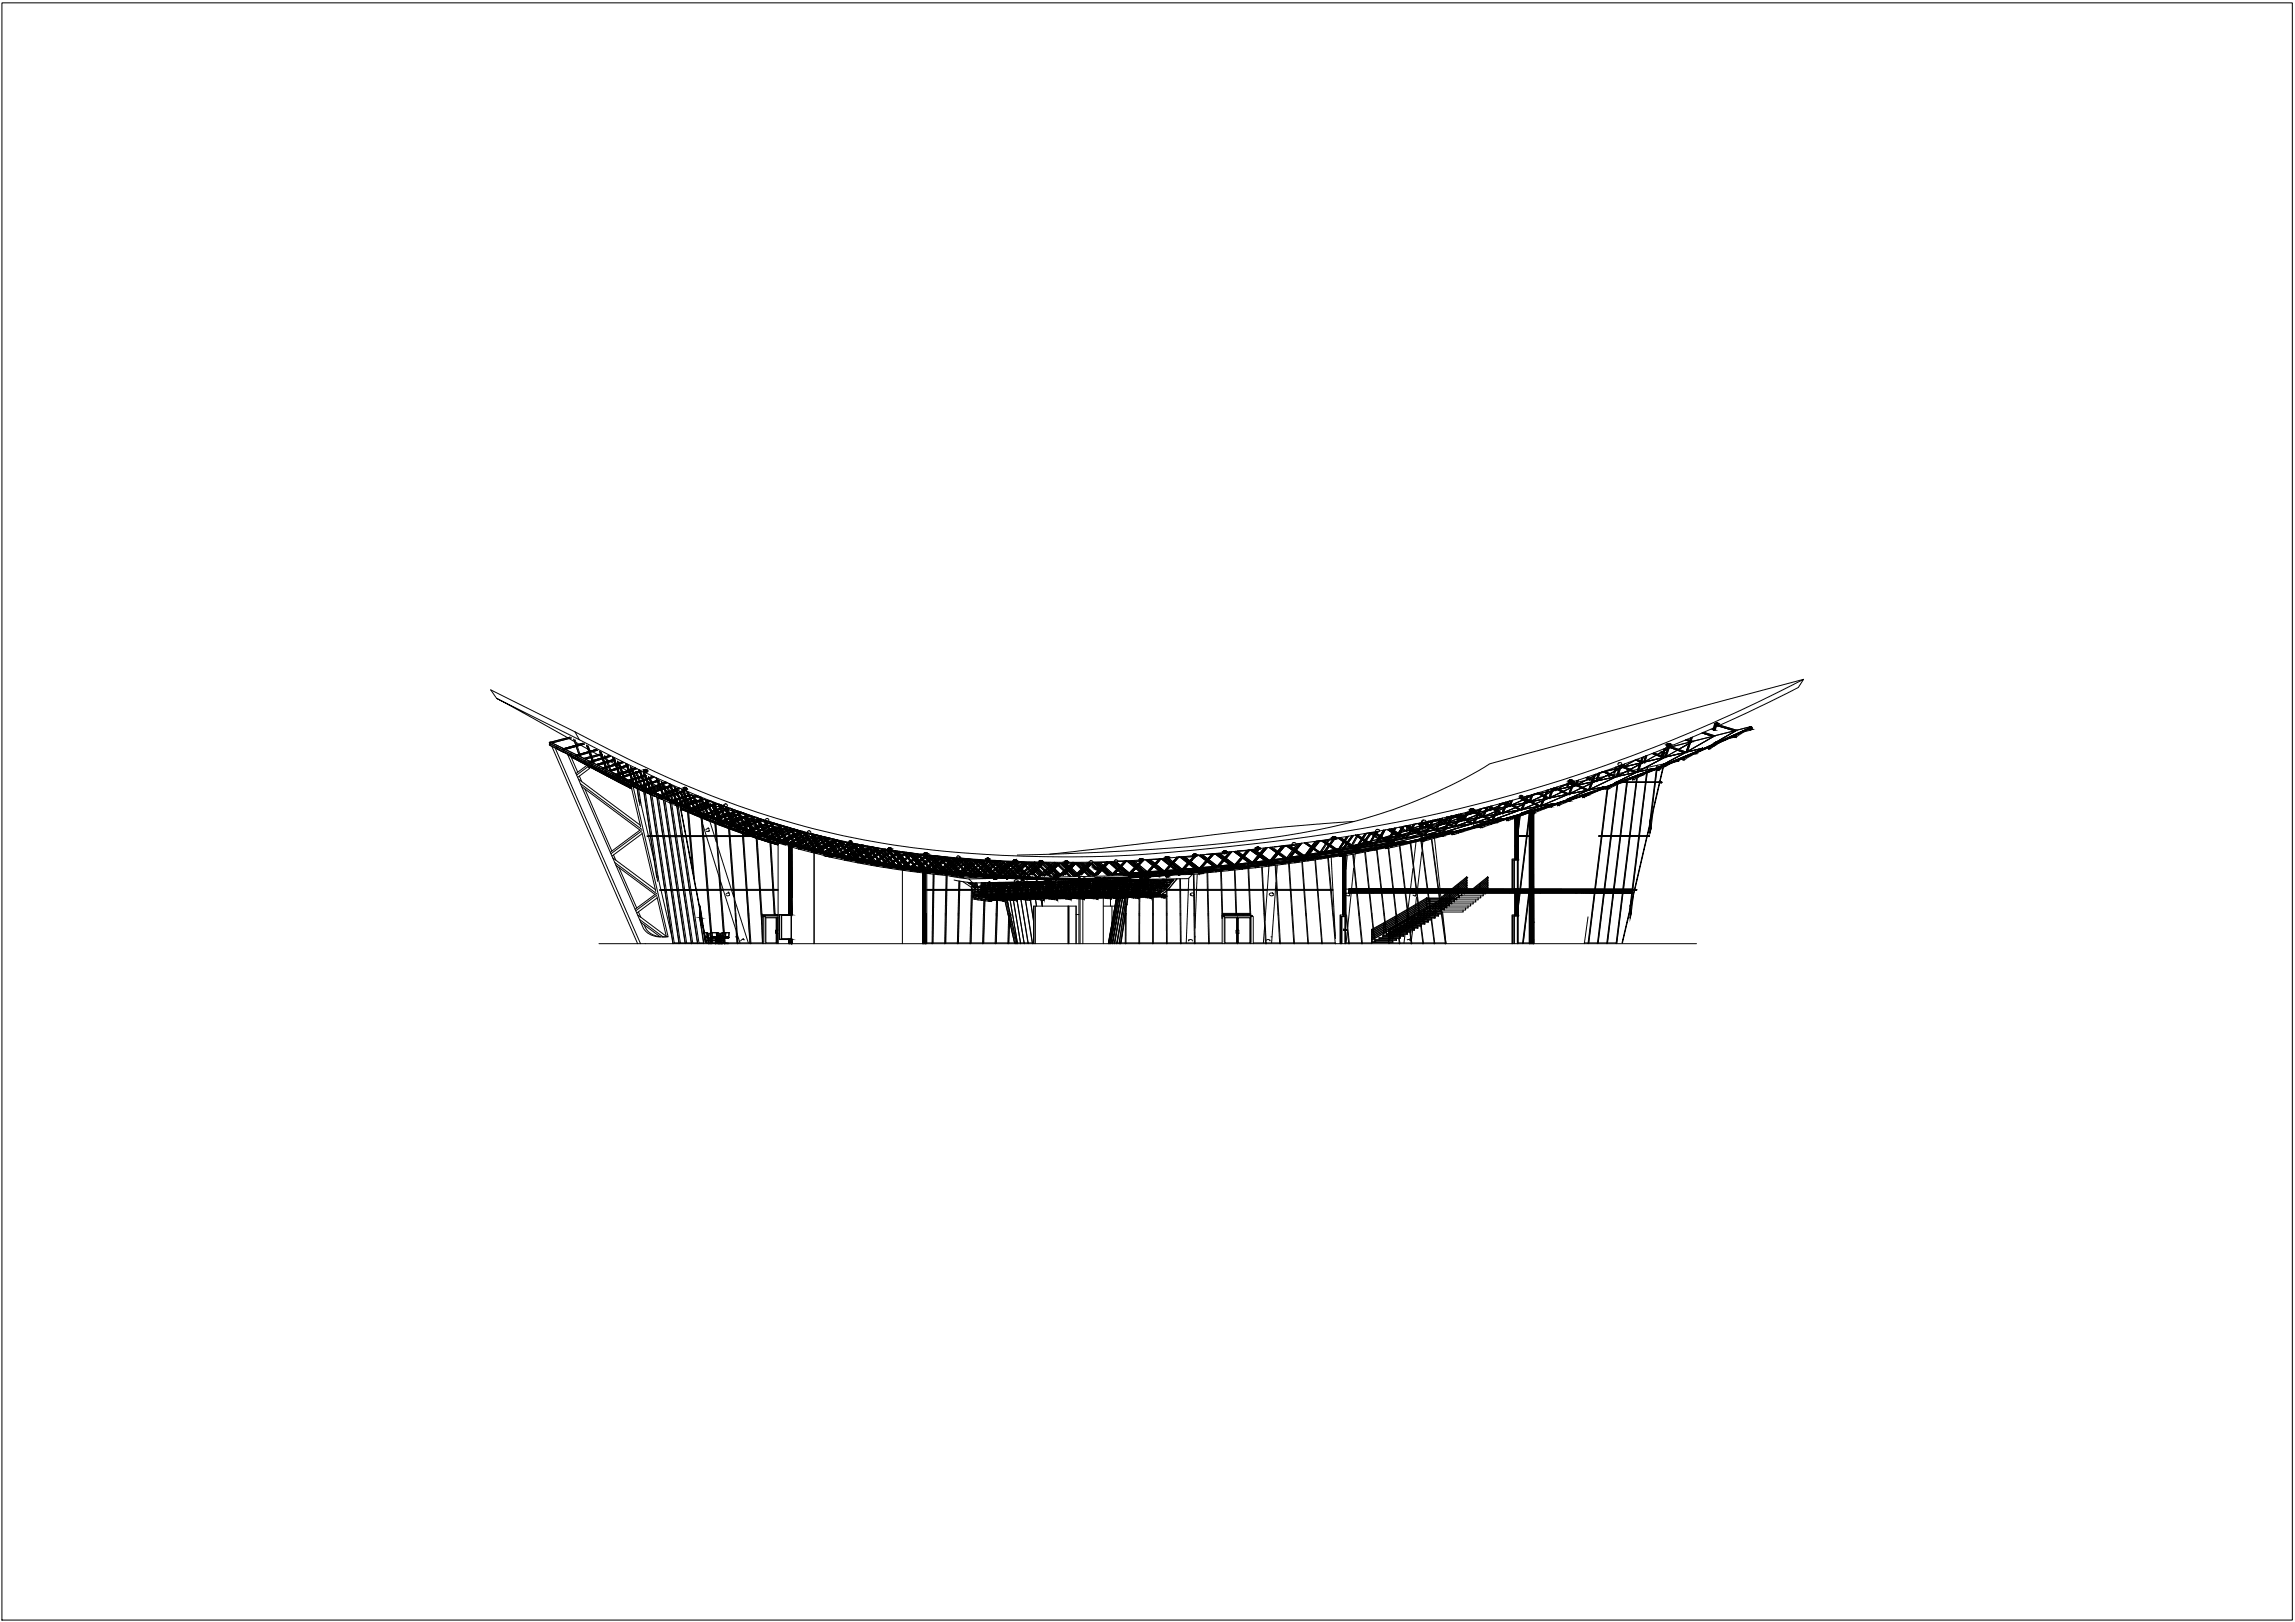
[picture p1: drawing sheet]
<svg xmlns="http://www.w3.org/2000/svg" width="841mm" height="594mm" viewBox="0 0 841 594" stroke-linecap="round" stroke-linejoin="round" font-family="sans-serif">
<!-- layer: A-FLOR-PATT -->
<g fill="#000" stroke="#000" stroke-width=".37">
<path d="M494.2 325.7l104.1 .1zM494.2 325.7l104.1 .1z"/>
<path d="M494.2 325.8l104.1 1.3v-1.3zM494.2 325.8l104.1 1.3h-104.1z"/>
</g>
<!-- layer: A-ROOF -->
<g fill="none" stroke="#000" stroke-width=".37">
<path d="M182 255.8l-2.2-3.1 30.9 15.3M660.9 248.8l-115 31a196.1 196.1 0 0 1-75.1 26.3 718.6 718.6 0 0 1-85.8 6.8l-12.2 .3M208 270.2l-26-14.4 30.3 15.1M208.5 270.5l2.1 1.1M210.7 268a402.5 402.5 0 0 0 73.9 31.7 327.4 327.4 0 0 0 86.5 13.7 467.5 467.5 0 0 0 80.3-3.4 584.6 584.6 0 0 0 111.3-21.3 558.1 558.1 0 0 0 98.2-39.9l-1.7 2.7a515 515 0 0 1-74.1 31.9 553.9 553.9 0 0 1-122.4 27.3 573.7 573.7 0 0 1-71 5.1 383.3 383.3 0 0 1-90.2-9.4 363.1 363.1 0 0 1-84.1-32.9l-5.1-2.6zM211.1 271.9l1.2 .7M212.8 272.9l2.7 1.5M216.1 274.7l.5 .3M217.1 275.3l2 1.1M219.6 276.7l.9 .5M221.5 277.7l.5 .3M222.5 278.3l.7 .4"/>
<path d="M223.7 279l1.7 .9M226 280.2l1 .5M227.9 281.2l2 1.1M230.9 282.8l.8 .4M232.5 283.7l1 .5M234.1 284.5l.2 .1M234.8 284.8l.5 .3M235.8 285.4l.3 .1M236.5 285.7l.4 .2M237.4 286.2l1 .5M239.1 287l1.4 .8M241 288l.5 .2"/>
<path d="M242.3 288.6l.3 .2M243.1 289l.4 .2M244 289.5l1.1 .5M246 290.4l.7 .3M247.5 291.1l.9 .4M248.9 291.7l.8 .4M250.7 292.6l.7 .3M252 293.1l1.1 .5M253.9 293.9h.1M254.5 294.2l.7 .3M255.7 294.7l.4 .2M256.6 295.1l.1 .1"/>
<path d="M257.7 295.6l.4 .1M258.9 296l1.2 .5M260.7 296.7l.7 .3M262.4 297.4l.5 .2M263.5 297.8l1.4 .6M265.6 298.6l.2 .1M266.3 298.9l.7 .2M267.5 299.3h.1M268.2 299.5l.3 .2M269.1 299.9h.1M269.7 300.1h.2M270.9 300.5l1.1 .3"/>
<path d="M273 301.2l.6 .2M274.3 301.6l.3 .1M275.6 302l1.4 .5M277.8 302.7l.4 .1M278.8 303l.2 .1M280.4 303.5h.1M281 303.6l.7 .3M282.4 304.1l.5 .1M283.4 304.4l.6 .1M284.6 304.7h.3M285.4 304.9l.4 .1M287.2 305.4l.5 .1"/>
<path d="M288.3 305.6l.8 .2M289.7 306h.1M290.6 306.2l.4 .1M292 306.6l.6 .1M293.3 306.9l.8 .2M295 307.3l.9 .2M296.9 307.7l.9 .2M298.6 308.1l.4 .1M299.7 308.3l1.2 .3M301.5 308.7h.1M302.1 308.8l.3 .1M303 309h.1"/>
<path d="M304.7 309.3l.2 .1M305.4 309.5l.6 .1M307.2 309.8h.1M307.8 309.9l.8 .2M309.7 310.2l.7 .2M311 310.5h.3M312.8 310.8l.5 .1M313.8 311h.3M314.9 311.1l.3 .1M315.8 311.3h.1M316.5 311.4h.1M317.2 311.5h.1"/>
<path d="M317.9 311.6l1.3 .2M320.2 311.9h.1M320.7 312l.6 .1M322 312.2h.1M323.4 312.4l.9 .1M324.9 312.6h.1M325.9 312.7h.3M327.2 312.9h.6M328.9 313l.4 .1M330.2 313.2h.2M331.1 313.3l.7 .1M332.4 313.5h.7"/>
<path d="M334.9 313.7h.3M335.8 313.8h.1M336.6 313.8l.4 .1M337.6 313.9l.7 .1M339.7 314.1l.7 .1M342.6 314.4h1.1M344.3 314.5h.1M344.9 314.5l.9 .1M345.7 318.8l-.2 .2M346.7 314.6h.1M347.3 318l-1 .5M347.9 314.7h1.3"/>
<path d="M348.8 317.7l-.5 .1M350.6 314.8l.6 .1M351.6 317.1l-.8 .1M351.9 314.9h.6M352.3 316.9l-.3 .1M353.4 314.9h.1M354.3 316.6l-.7 .1M355.1 316.5h-.4M356.9 316.2l-.6 .1M358.9 315.9l-.9 .1M359.6 315.8h-.2M362 315.5l-1.4 .2"/>
<path d="M363.2 315.3l-.5 .1M496.3 300.8l-36.2 3.1-75.5 9M516.8 302.2l.3 .8M348 320.8l7 1.1M349.7 322.3l6.8 1.1M355 321.9l82-1.6-1.5 1.5-79 1.6zM436.8 320.3h.2"/>
</g>
<!-- layer: A-COLS -->
<g fill="none" stroke="#000" stroke-width=".37">
<path d="M202.2 273.3l31.5 72.3M203.4 274l31.3 71.6M208 276.2l27.7 63.5a7.1 7.1 0 0 0 6.9 3.4h2.2l-12.7-54.9M209.2 277.1l2.5 5.7M212.3 284.3l.9 2M214.4 289l9.8 22.7M231.3 287.9l3.5 14.9M234.5 292.8l3.1 13.3M256.7 299.4l.4 1.1M224.8 313.1l.9 1.9M226.9 317.8l6.4 14.8M235.2 304.9l5.1 21.6"/>
<path d="M237.7 306.4l2 8.6M257.5 302l1.3 4.1M258.9 306.4l4.6 14.7M260.1 300.8l1.7 5.3M261.9 306.4l.6 2.1M263 310l5 15.7M465 317.2l-.6 8.5M465.1 316.4v.1M468.1 316.9l-.3 3.9M493.7 313.3l-.5 5.2M493.8 312.3v.1M496 318l-.7 7.7"/>
<path d="M496.6 312.7l-.3 3.3M517.8 318.1l-.9 7.6M518.9 308.3l-.9 8.1M521 312l-1.5 13.7M521.4 308.1l-.2 2.1M234 334l.9 2M236.1 338.8l.7 1.5 1.2 1.3 1.4 .8 2.5 .7M240.7 328.4l3.5 14.7M241 320.6l1.2 5.2M242.3 326.1l3.9 16.7M264 322.6l1 3.1M265.1 326.1l4.7 14.8"/>
<path d="M268.1 326.1l.8 2.4M269.3 329.9l4.9 15.4M364.6 325.7l-.2 .1M364.7 325.8l-.2 .2M365.1 325.7h.1M382 323h.8M383 322.8l-1 .1M383.2 322.9h-.4M412.4 326.2l.3 .1M412.8 326.1h.1M412.9 326.2h-.2M419.3 328.1l-.1 .1"/>
<path d="M435.5 326.1l-.8 19.2M435.6 321.7l-.1 4M438.5 326.1l-.6 13.9M438.7 320.2l-.2 5.5M452.3 334.9l-.1 .3M452.8 334.9v.3M455.3 334.9v.3M456 334.9l-.1 .3M457.4 334.9l-.2 .3M463.4 339.5l-.4 5.8M464.4 326.1l-.8 11M467.4 326.1l-1.4 19.2"/>
<path d="M467.6 323.1l-.2 2.6M495.2 327.1l-1.3 12.4M515.4 338.1v.1M515.4 337.5v.5M515.5 337.1v.2M515.5 336.9h.1M515.6 336.4v.2M515.6 335.9v.3M516 333.1l-.1 .5M516.7 327.1l-.7 5.8M518.1 336.6v.1M518.2 335.9v.5"/>
<path d="M518.3 335.5v.2M518.4 334.8l-.1 .3M518.4 334.1v.5M518.5 333.4v.6M518.6 332.8l-.1 .5M518.7 332.1l-.1 .5M518.7 331.5v.4M519.1 328.7l-.3 2.5M242.7 343.1h.3M243.1 343.1h.9M269.5 343.1h.1M270.2 342.3l1 3"/>
<path d="M437.7 343.1h.1M437.7 345v.3M465.7 343.1h.1M493.7 341.4l-.4 3.9M514.9 342.2l-.4 3.1M517.7 340.7l-.5 3.6"/>
</g>
<!-- layer: A-GLAZ-CURT -->
<g fill="none" stroke="#000" stroke-width=".37">
<path d="M201.5 272.3l.3 .1M201.5 272.3l.5 .2M201.6 272.3l.1 .1M201.6 272.3l4.8 2.3M201.6 271.9h.1M201.7 271.9h-.4l.2 .4M201.7 271.9l4.9 2.3M201.8 271.9l4.8 2.3M206.1 274.3l.1 .2M206.1 274.3h.1M206.1 274.2h.1M206.2 274.6h.1"/>
<path d="M206.2 274.2h.1M206.3 274.6h.1M206.3 274.1h.1M206.4 274.6l.3 .2-.3-.2M206.4 274.6l.2 .2zM206.4 274.6h.1M206.4 274.4v.2M206.4 274.6l4.8 2.4M206.4 274.3h.1M206.4 274.2v.2M206.5 274.2h.1M206.5 274.3h.1"/>
<path d="M206.5 274.2l7.2-2-7.1 2M206.6 274.2h.1M206.6 274.2l4.8 2.3M208.9 270l-7.2 1.9M209.4 270.2l-7.1 1.9M210.3 270.7l.7 2.3M210.8 271l.6 1.9M211 276.8h.1M211 276.5v.3M211.1 276.9h.1M211.1 276.5h.1M211.1 277l.3 .1"/>
<path d="M211.1 273.4l1.1 2.9M211.2 276.9h.1M211.2 276.9v.1M211.2 276.8h.1M211.2 277l4.9 2.4M211.2 277h.1M211.2 276.5h.2M211.4 276.6l-.2 .1M211.4 276.5v.1M211.4 276.5h.1M211.4 276.5l4.9 2.4M211.4 276.5l-.1 .1"/>
<path d="M211.4 276.5l7.1-2-7.1 2.1M211.5 273.2l1 3.1M212.3 276.7l.1 .3M212.7 276.6l.2 .7M214.2 272.5l-7.1 2M215 273l.8 2.3M215.5 273.2l.7 2M215.8 279h.1M215.8 279.1l.1 .1M215.9 279.3h.1M216 279.3l.2 .2M216.1 279.3v.1"/>
<path d="M216.1 279.3h.1M216.1 279.1h.1M216.1 279.3l.2 .2-.2-.1M216.1 279.4l4.8 2.3M216.1 279.4h.1M216.1 279.2h.1M216.1 279v.1M216.1 279h.1M216.2 278.9h-.4M216.2 278.9l7.1-2.1-7 2.1M216.2 278.9l4.9 2.3M216.3 278.9l-.2 .1"/>
<path d="M216.3 278.9l4.8 2.3M216.4 275.5l1 3.1M216.5 277.1l-2.6 .7M216.6 277.5l-2.1 .5M217 278.7l-1-3 1 3M217.2 279v.4M217.5 278.9l.2 .7M219 274.8l-7.1 2M219.8 275.2l.8 2.4-.8-2.4M220.1 276.1l-3.2 .9M220.2 276.5l-3.2 .9M220.3 275.4l.7 2.1"/>
<path d="M220.8 277.9l1.1 3.1M220.8 276.3v.1M221.1 277.8l1.1 3.1M221.2 279.3l-2.6 .7M221.3 279.6l-2.2 .7M221.7 277.2l-.1-.4 .2 .4M221.9 277.6l.5 1.3M222.1 277.1h.1M222.3 277.5l.4 1.3M222.5 279.3l.5 1.4M222.9 279.2l.4 1.3M223.8 277l-7 2.2"/>
<path d="M224.6 277.4l.9 2.5M224.8 278.2l-3.2 .9M225 278.6l-3.3 .9M225.1 277.7l.7 2.1M225.5 278.4l-.1 .1M226.3 278.8l.3 .7-.3-.7M226.7 279.9l.4 1.1M226.8 279.1l.1 .3M227.1 279.8l.4 1.2M228.1 279l-7 2.3M228.6 279.3l-7 2.2M229.3 279.6l.9 2.6"/>
<path d="M229.9 279.9l.7 2.2M592.9 279.6l.3-.1a.61 .61 0 0 1 .8-.2 .61 .61 0 0 1 .2 .8 .61 .61 0 0 1-.8 .2l-.5-.2zM593.5 279.3l-.4 .1M595.4 279.8l-.3 1M599.8 278.1l1.5 .6M600.9 280l-3.4 1.8M601 279.5l-5.7 1.4M601.2 279.1l-1.9-.8-4.2 2.4M601.5 279.2l.5 .2M601.7 278.9l.8 .3M601.8 279.3l-.3 .1M601.8 277.4l-1.9 5.4"/>
<path d="M602.1 279.3l-.7 .4M602.3 277.2l-2 5.5M602.4 279.4h.1M602.4 279.3h.1M602.5 279.1l-.1 .1M603.1 276.9l-.8 2.2M603.5 276.7l-.7 2.4M605.4 276l4.4 1.6M606 275.7l4.2 1.7M606.9 276.6l-4 2.3M609.4 275.7l-.1 .2zM609.5 276.5l-.3 .3"/>
<path d="M609.5 277.5l-7.1 1.7M609.6 275.1l-2.1 1.2M609.7 277.6l-6.9 3.6M609.8 275.5l-.6 1.3 .1-.8M609.8 275.5l-.4 .2 .5-1.5-.5 1.5 .3-.3v.6M609.8 277.5l-9.4 5 2.2-1.2M609.9 279.9l-.5 .4M609.9 279.8l-.1 .1M609.9 274.2l-.7 1.8M610.1 274.8l1.1-.6-1.1 .6M610.1 277.3l7.1-1.6-6.9 1.6M610.1 277.3h.1"/>
<path d="M610.2 277.5h.1M610.2 277.5v.1M610.3 277.3h-.1M610.8 272.7l.4-.3a.61 .61 0 0 1 .8 0 .61 .61 0 0 1 .1 .8 .61 .61 0 0 1-.8 .2l-.4-.2zM611.3 273.8l-.9 .2-.9 2.5-.3 .3 .1-.8M611.3 273.6l-1.2 3.7M611.4 272.4h-.4M611.6 273.3l-.4 .1M611.7 273.9v-.2l-1.1 3.5M612 273.4l5.9 2.1M612 279.2l-1.5 .8M612.2 272.6l-.8 .8"/>
<path d="M614.7 274.8h.1M614.7 274.8l-4.1 2.3M614.8 278.5l1.9-.8zM614.8 278.5l-2.3 .5M615.9 274.1l3.1-1.8-3.9 2.2M617.1 277.6l4.4-1.7zM617.5 275.7l-7.8 4.2M617.5 275.7l-6.1-2.1 6.1 2.1-7.5 4.1M617.7 271l1.5 .6M617.9 275.5l1.8-5.3-1.8 5.3M617.9 275.5h.1M617.9 275.5l5.9-1.4z"/>
<path d="M618 275.7h.1M618.2 270.8l1.2 .4M619.2 271.9l-6.8 1.6M619.6 271.7h.1M619.7 271.3l.7 .3M619.8 276l-.2 .2M620 271.7l-.5 .3 .4-.2-.3-.1 .4 .1M620.2 270l-1.9 5.4M620.4 271.7v.1M620.4 271.5h.1M621.4 275.7l4.7-2zM621.4 275.7l-1.9 .5-2.4 1.4"/>
<path d="M623.5 274.3a.32 .32 0 0 1 .5-.3 .32 .32 0 0 1-.1 .6l-1.5 .3M623.5 274.3l.3 .3M623.9 274.3l4.9-2.2zM624.3 268.2l4.2 1.3M626.5 273.5l1.6-.5zM626.8 273.2l-.6 .1M627.7 269.7l-7.3 1.8M627.9 269.8l-4.1-1.3 4.2 1.3M628 269.7l-9.6 5.5M628 272.9l-1.5 .6M628.1 273l6.8-3.1-6.8 3.1M628.4 265.8l-.2 .7 .5-.5"/>
<path d="M628.4 272.1l.3-.2a.33 .33 0 0 1 .4-.2 .33 .33 0 0 1 .2 .4 .33 .33 0 0 1-.4 .3h-.6zM628.4 269.6l.1 .2M628.4 265.2l.2 .6zM628.5 265.1l.1-.1a.62 .62 0 0 1 .9-.3 .62 .62 0 0 1 .2 .9 .62 .62 0 0 1-.8 .2h-.3zM628.6 265.8v.6l-.5 1-.1-.5zM628.6 266.4l.1-.5-.1 .7M628.7 265.9l-.1-.1-.5 .8v.8l.5-1M628.8 272.1l12.7-5.7zM628.9 264.9l-.3 .1M629 271.8l-1.6 1.2M629.2 265.8l-.4 .1M629.7 265l-.9 .8"/>
<path d="M630.2 265.6l6.3 1.9M631 271.2l-2.1 1.2M634.7 269.9l.9-.4zM634.7 269.9l-1.7 .4M635.7 267.7l-7.3 1.8M635.7 267.7l-7.2 1.8M636 267.7l-6.3-1.8 6.3 1.8M636 269.3l5.1-2.3zM636 267.7l-7.3 4.2M636.4 267.4v.1M636.4 267.4h.1M636.5 267.6v.1"/>
<path d="M637.9 268l-1.9 1.3M641 266.9l-1.4 .4M641.5 266.2l-5.1 1.2M641.6 266.7l-.6 .1M220.7 281.3h.1M220.7 281.4v.2M220.8 281.2h.1M220.8 281.6l.1 .1M220.9 281.7h.1M220.9 281.7l.2 .1M220.9 281.7l.4 .2M220.9 281.7l4.8 2.4"/>
<path d="M221 281.3h.1M221 281.4l-.1 .2M221 281.2h.1M221.1 281.2h.1M221.1 281.2v.1M221.1 281.3h.1M221.1 281.2l4.9 2.4M222 281.4l.1 .4M222.4 281.3l.2 .7M223.1 281l.4 1.2M223.5 280.9l.4 1.2M224 282.4l.1 .3"/>
<path d="M224.1 283l7.6 3.6M225.5 283.7v.1M225.5 283.9l.2 .1M225.5 283.6v.1M225.6 280.2l1.1 3.2M225.7 284.1h.1M225.7 284.1l1 .5M225.9 283.6h-.3M226 283.6l10.8 5.3M226 283.6l.1 .1M226 283.6l-.2 .1M226 280.1l1.1 3.1"/>
<path d="M226 281.4l-2.8 .9 2.8-.9M226 283.6l.9 .5-.1-.4 .2 .4M226.1 281.8l-2.4 .7M226.9 284.3l14.4 6.9zM226.9 283.8l-.3 .1M227.1 284.9l1.4 .7M227.2 283.6l.3 .7M227.2 284.8l1.3 .8zM227.2 284.8l1.3 .6M227.2 281.4l.6 1.6-.5-1.6M227.6 281.3l.6 1.6M228 283.4l.3 .9"/>
<path d="M228 283.5l-.8 .2M228.3 283.2l.4 1M228.4 284.7h.1M228.8 284.6l.2 .5M229 285.8l3.1 1.5-3.1-1.5 2.3 1.1M229.6 280.3l-3.2 1M229.7 280.7l-3.2 1 3.2-1M230.3 280.5l-.2 .1M230.4 282.6l1.4 3.9M230.5 282.8l-2.1 .6M230.7 282.4l1.6 4.3M230.7 283.5l-2.9 1"/>
<path d="M230.9 283.9l-2.6 .9M231 280.8l.4 1-.4-.9M231.3 286.8h.1M231.4 285.4l-1 .4M231.5 282.2l.4 1M231.5 281.1l.3 .6M231.6 285.8l-.7 .2M231.6 282.5l-.7 .2M231.9 282.1l.4 1M232 283.5l1.1 3M232.1 287.3l5.3 2.6M232.3 282.3h-.3"/>
<path d="M232.4 283.4l1.1 3M232.6 285.1l-.8 .2M232.7 285.4l-.7 .3M232.9 281.3l-7 2.3M232.9 282.6l.1 .2M233.2 283.2l.6 1.5M233.2 286.9l.2 .3M233.4 281.5l-6.9 2.4M233.5 283.1l.6 1.5M233.6 286.8l.3 .6M233.9 285.1l.4 1M234 289.1l.9 5.1"/>
<path d="M234.1 281.9l2.6 6.9M234.3 285l.3 1M234.3 282.4l-3.2 1M234.4 286.5l.5 1.3M234.4 282.8l-3.1 1M234.6 282.1l2.6 6.9 4.2 1.9M234.8 286.4l.5 1.3M235 284.3l-2 .7M235.1 288.3l18.3 8.1M235.1 282.6h-.3M235.1 284.7l-2 .7M235.2 288.8l-3.9-1.9 6.2 3"/>
<path d="M235.2 288.6h.1M235.4 288.1l.1 .1M235.5 285.7l-3.1 1.1M235.7 286.1l-2.8 .9M235.7 282.9l.9 2.4M236.1 282.6l.3 .2M236.1 287.4l-1.3 .5M236.2 288.5l.4 .3M236.2 284l-.8 .2M236.2 283.1l.8 2.1M236.3 287.8l-1 .3M236.3 284.3l-.8 .3"/>
<path d="M236.5 290.1l2.4 16h1.7M236.5 281.8a.56 .56 0 0 1 .8 .6 .56 .56 0 0 1-.9 .4 .56 .56 0 0 1 0-1l.4 .1M236.6 281.8l-.6 .6M236.7 289.4l.8 .4M236.8 285.7l1.1 3M236.9 289.3h.1M236.9 289.6l-1.7-.8 2.2 1.1M236.9 289.2h.1M237 289.1h.1M237 284.1l-.3 .2M237.1 289l4.3 1.9M237.2 282.5l-.4 .3"/>
<path d="M237.2 285.5l1.1 3M237.3 287l-.8 .3M237.4 289.9l.7 .2M237.4 287.4l-.7 .2M237.5 289.8l.6 .3zM237.5 289.2l6.1 2.7M237.6 284.5l.2 .4M237.8 289.8l.4 .2-.3-.1M237.9 285.3l.6 1.3-.5-1.3M238.1 289l.1 .5M238.2 284.7v.1M238.2 289.3l-.2 .1"/>
<path d="M238.3 285.1l.6 1.4M238.4 288.9l.3 .8M238.6 290.3l4.3 1.9zM238.9 291.2l2.3 14.9h1.7M239 286.9l.5 1.2M239.1 288.2l-.5-1.2 .5 1.3M239.3 288.6l.4 1.2M239.3 284.4l-3.4 1.2M239.4 288.9l-.9 .3M239.5 289.3l-.8 .3M239.6 288.5l.5 1.1M239.8 284.6l-3.8 1.3"/>
<path d="M239.8 290.1l.1 .1M240.2 290l.2 .4M240.4 291l.8 .4-.7-.3M240.4 284.9l1 2.5-.9-2.5M240.8 285.9l-3.1 1M240.9 286.2l-3.1 1.1M241 285.1l.8 2.2M241.2 290.9a.3 .3 0 0 1 .4 .2 .3 .3 0 0 1-.4 .4 .3 .3 0 0 1-.2-.4M241.2 290.9l-.2 .1M241.3 291.2l2.3 1zM241.3 292.2l2.1 13.9h1.7M241.4 290.9l-.4 .1"/>
<path d="M241.4 290.9l.1 .1a.29 .29 0 0 1-.2 .5 .29 .29 0 0 1-.3-.4M241.6 287.8l1.4 3.8M241.7 291.8l6 2.7-4.9-2.2M241.7 291.7l1.2 .5M241.7 288.2l-1.9 .6M241.8 286l-.5 .1M241.8 288.6l-1.9 .6M241.9 287.6l1.6 4.2M242 289l-2.7 .9M242.2 289.3l-2.4 .9M242.3 286.2l.3 .8M242.8 287.3l.4 1.2"/>
<path d="M242.9 286.5l.1 .3M242.9 291.1l-.6 .2M242.9 287.8l-.8 .3M243 291.9l.1-.1a.56 .56 0 0 1 .7 .1 .56 .56 0 0 1 .2 .6l-.8-.2zM243 291.5h-.1M243.1 288.1l-.9 .3M243.1 287.2l.5 1.2M243.4 288.9l.6 1.5M243.4 292.4l4.1 1.8M243.4 292.4l.2 .1M243.6 292.2l12.6 5.4zM243.7 292l4 1.7"/>
<path d="M243.7 293.3l1.9 12.8h1.8M243.7 292a.37 .37 0 0 0-.5-.3 .37 .37 0 0 0-.2 .5 .37 .37 0 0 0 .4 .2M243.8 288.8l.5 1.5M243.8 292l.3 .4-.4 .1M243.8 290.5l5-1.9-4.4 1.7 .4-.1a.66 .66 0 0 1-1 .6v-.2a.59 .59 0 0 1 .5-.5 .59 .59 0 0 1 .5 .3l-.8 .4-.3-.1zM243.8 287.9l-.4 .1M244 286.5l-6.9 2.5M244.1 290.7l.4 1M244.2 291l-.8 .3M244.5 290.6l.4 1M244.5 288.5l.6 1.5M244.6 286.7l-7 2.5"/>
<path d="M244.7 292.1l.1 .2-.1-.2M244.9 288.4l.6 1.4M245.1 292l.2 .6M245.2 287l1 2.5M245.3 290.6l.3 .7-.2-.7M245.5 287.8l-3.1 1M245.6 293.4l2.2 1M245.6 288.1l-3 1.1M245.7 293.6l.6 .3M245.7 287.2l.9 2.2M245.7 290.5l.3 .7M245.8 291.7l.5 1.3"/>
<path d="M245.9 287.6h.1M246.2 294.3l1.7 11.8h1.7M246.2 291.5l.6 1.6M246.4 289.9l1.4 3.8-4.1-1.7M246.5 287.9l-.5 .1 .5-.1M246.5 290.3l-1.9 .6M246.7 289.8l1.7 4.1M246.7 290.9l-2.8 1.1M246.9 291.3l-2.5 .9M247 288.1l.4 1M247.2 289.6l.4-.1 .4 .9M247.5 292.8l-.8 .3"/>
<path d="M247.6 288.3l.2 .7M247.6 293.2l-.4 .2M247.7 289.8l-.9 .3M247.9 289.3l.5 1M248 289.3h.1M248.1 289.3h-.1M248.1 290.8l1.2 2.9M248.2 294.6h.1M248.3 294.6l5.5 2.4-5.7-2.3M248.3 294.6h.1M248.5 290.7l1.2 2.9M248.6 295.4l1.6 10.7h1.1"/>
<path d="M248.6 289.5l-.5 .2 .5-.2M248.8 288.6l-4.6 1.7-1 .6M248.8 292.4l-.9 .3M248.9 292.8l-.9 .3M249 294.3l3.7 1.6M249 294.3l3.9 1.6M249.1 289.8l.1 .2M249.1 294.8l2.3 11.3zM249.3 288.8l-4.9 1.9M249.3 290.4l.7 1.6M249.5 294.1l.2 .5M249.7 290.2l.7 1.6"/>
<path d="M249.9 293.9l.3 .9M250.1 289.6l-3 1.2 3-1.1M250.2 292.3l.4 .9M250.3 290l-3 1.2M250.4 289.2l2.8 6.9M250.5 292.2l.4 .9M250.6 289.2a.56 .56 0 0 0 .9 .2 .56 .56 0 0 0-.2-.9 .56 .56 0 0 0-.7 .6l.3 .3M250.7 289.5h-.2M250.7 293.6l.6 1.4-.6-1.4M250.9 290.4l1.1 .3M250.9 291.6l-1.7 .7M251 288.3l.3 .1"/>
<path d="M251 294.3l-.8 .3M251.1 288.4l-.6 .6M251.1 293.4l.6 1.4M251.1 292l-1.8 .6M251.1 294.7l-.6 .2M251.2 289.7l-.5 .2M251.4 292.8l-2.8 1.2M251.6 293.2l-2.6 1M251.7 289.9l1.1 2.4M251.8 295.2l.2 .4M251.9 294l-.5 .2M252 297.4l.7 8.7"/>
<path d="M252 295.6l.7 .3M252 295.9l2.8 1.1M252 294.4l-.5 .1M252.2 294.6l-1.3 .5M252.2 290.1l.9 2.1M252.2 291.2l-.9 .3M252.3 296.3l1.5 .7M252.3 296.4l.6 .3M252.3 296.2v.1M252.3 295l-.9 .3M252.4 291.5l-1 .3M252.5 290.9h.1"/>
<path d="M252.7 295.9l-2.8-6.9 2.8 6.9M252.8 290.9l-.2 .1M252.9 292.7l1.3 2.9-1.3-2.9M253 296.3h.1M253 296.4h-.1M253.1 296.1h.1M253.1 296.1l3.2 1.3M253.1 296.1h.3M253.2 296.1l3.1 1.3M253.2 293.5l-.9 .4M253.3 292.6l1.2 2.9M253.3 291.2l1.3 .4-1-.4"/>
<path d="M253.3 291.2l.3 .1M253.4 291.2l-.6 .2M253.4 293.9l-1 .3M253.5 294.1l-1 .4M253.5 291.2h.1M253.6 296.2l10.3 4.1M253.6 291.2v.1M253.6 294.5l-.9 .3M253.8 297l3.7 1.6zM253.9 297l2.2 .9M254 291.9l-.2-.6 .2 .6M254.1 297l2 .9"/>
<path d="M254.2 292.2l.6 1.4M254.3 296l.3 .7M254.3 291.6l.1 .1M254.5 296.4h-.3M254.5 292.1l.7 1.4M254.5 293.1l-.9 .3M254.7 295.9l.4 1M254.7 293.4l-.9 .3M254.9 292.9h.1M255.2 291.8l1.5 .5M255.3 293.9l.5 1.1M255.4 291.3l-3.6 1.4"/>
<path d="M255.4 295.1l-.4-1.1 .5 1.1M255.5 293.1l-.5 .2 .4-.2M255.6 295.5l.5 1.2M255.7 293.2l.1 .1M255.8 295.9l-1 .3M255.9 291.5l-3.9 1.6M255.9 296.2l-.9 .4M256 297.4h.3M256 297.5l.1 .4M256 295.3l.5 1.2M256 293.6l.5 1.1M256.1 297.9h.1"/>
<path d="M256.2 297.6l6.6 2.6zM256.3 297.4l.2 .3-.4 .2M256.3 297.4h.1M256.3 297l.1 .4M256.4 297.9l1.1 .6M256.4 291.7l1.1 2.5M256.4 293.4l.8 .3M256.4 293.5l.5 1M256.5 297.6l13.7 5.3M256.7 296.9l.3 .7M256.7 295l.2 .4M256.9 292.8l-3 1.2"/>
<path d="M256.9 292l1 2.1M257 293.2l-3 1.1M257 295.8l.2 .4M257 294.9l.2 .4M257.2 292.5l.3 .1M257.4 295.6l.2 .5M257.5 292.6l-.3 .1 .4-.1M257.7 294.6l1.7 4M257.8 296.4l.8 1.8M257.8 293.8l.4 .2M257.8 295l-1.7 .7M258 292.8l.3 .1"/>
<path d="M258 295.4l-1.7 .7M258 298l-.6-1.4 .6 1.4M258 294.5l1.9 4.2M258.1 298.7l1.2 .6zM258.2 295.9l-2.8 1.1M258.2 292.8l-.8 .3 .9-.2M258.2 292.8h.1M258.3 292.8v.1M258.3 292.9l1.4 .5M258.3 292.9h.1M258.3 296.2l-2.3 1M258.5 293l.4 .7-.4-.7"/>
<path d="M258.9 299l.4 .2M258.9 299.2l6 2.2-5.6-2.1M259 294.1l.6 1.2M259 293.1l.2 .5M259.1 294.2h-.3h.3M259.1 297.9l-.6 .3M259.2 294.5l-1 .4M259.3 298.3l-.3 .1M259.4 293.9l.6 1.2M259.4 294.9l-1 .4M259.7 295.6l1.3 2.8M259.7 294.3l-.1 .1 .2-.1"/>
<path d="M260.1 293.2l-6.9 2.9M260.1 295.5l1.3 2.8M260.2 294.5l.7 .3M260.3 293.6l.9 .3M260.3 294.5l-.6 .3M260.4 294.5h.1M260.4 294.5l.1 .1M260.5 294.6h.1M260.5 297.4l-1 .4M260.6 293.4l-7 2.9 .8 .3M260.7 297.7l-1 .4M260.7 294.7l.1 .1"/>
<path d="M260.9 295.2l.8 1.7M261.1 293.6l3.1 6.8M261.2 298.8l.2 .6M261.3 295l.8 1.7M261.5 294.5l-2.9 1.2M261.5 298.6l.5 1 .8-.4M261.5 295h.2M261.6 293.8l3.1 6.8 2.9-1.3-2.9 1.3M261.7 294.9l-3 1.2M261.8 294.1l.4 .1M261.9 297.3l.3 .6M262.2 295.2l1.5 .4"/>
<path d="M262.2 297.1l.4 .6M262.3 299.9h.1a.55 .55 0 0 1 .7 0 .55 .55 0 0 1 .2 .6l-.8-.2zM262.3 294.2l-.4 .2M262.4 298.3l.7 1.5M262.5 296.6l-1.6 .6M262.6 297l-1.5 .6M262.7 294.5h.3M262.7 298.1l.8 1.6M262.9 294.4h.1M262.9 294.4l-.9 .4M262.9 294.4v.1M262.9 300a.35 .35 0 0 0-.4-.2 .35 .35 0 0 0-.2 .5 .35 .35 0 0 0 .4 .1"/>
<path d="M262.9 300l6.3 2.3M262.9 297.6l-2.9 1.2M263 294.5h.1M263 294.5l1.7 .6M263 299.6l-.5 .2M263.1 298l-2.5 1M263.2 294.6l1.2 2.4M263.5 298.9l-.3 .2M263.6 294.5l1.2 .5M263.7 299.3l-.3 .2M263.8 294.8l.9 2M263.8 299.5l-.9 .4"/>
<path d="M263.9 296l-1.1 .4M263.9 299.9l-.5 .2M264.1 296.4l-1.1 .4M264.2 295.7l.2 .1M264.4 295.3l.9-.3a.64 .64 0 0 1-.3 .6 .64 .64 0 0 1-.7 0zM264.5 297.3l1.4 2.8M264.6 295.7l-.3 .2M264.9 295l-.7 .6 1-.3M264.9 295h.5l-.2 .3M264.9 297.2l1.3 2.8M265 298.3l-1.1 .5M265.1 295.9l-.7 .3 .8-.2"/>
<path d="M265.2 298.7l-1.1 .5M265.2 296h.1M265.2 294.9l-.4 .2M265.2 296.1l-.2-.1 1 .3M265.2 295.3l.6 .2M265.3 296h.1M265.3 298.9l-1.2 .5M265.4 295.3h.1h-.1M265.4 295.2l-.5 .3M265.5 299.2l-1.2 .5M265.5 295.2v.1M265.5 296.1l.1 .3"/>
<path d="M265.5 295.3h.1M265.5 295.3l.3 .1M265.6 295.3a.54 .54 0 0 0 .9-.2 .54 .54 0 0 0-.6-.7 .54 .54 0 0 0-.4 .8l.3 .2M265.8 295.4l3.2 6.8M265.8 294.4l.3 .1M266.1 296.2l-2.8 1.2M266.2 296.6l.7 1.6M266.3 295.6l3.2 6.9 2.2 .8M266.3 296.6l-2.9 1.2M266.3 297.8l-.9 .4M266.3 295.7l.6 .2M266.5 298.1l-1 .4"/>
<path d="M266.6 298.3l-.8-1.5 .8 1.6M266.7 297.6h.1M266.7 296.5l1.6 .5M266.8 298.7l.4 .8M267 297.9l-.1 .1M267 295.9l-.5 .2M267.1 298.1l-1.5 .6M267.1 298.5l.4 .9M267.2 298.5l-1.4 .6M267.4 297.9h.1M267.5 297.9h.1M267.6 296.1l-.9 .3"/>
<path d="M267.7 296.1h.1M267.7 296.1h-.2l4.2 1.4M267.7 299.7l.8 1.4-1.1 .5M267.8 296.1h.1M267.8 299.7l-2.6 1.1M267.8 298.3l.4 .8M268 296.2l1.1 2.4M268.1 298.1l.9 .2M268.2 298.1l.4 .8M268.5 296.4l1 2.1M268.5 297.5l-1 .4M268.8 297.8l-1.2 .6"/>
<path d="M268.8 299.2l.3 .7M269.2 297.2l-.4-.1 .4 .1M269.3 299l1.4 2.8M269.4 297.1l-.5 .2M269.5 298.4l.1 .1M269.6 299.7l-1.1 .5M269.7 298.9l1.4 2.8M269.8 297.4l.3 .1M269.9 297.3h.1M269.9 297.3l-.8 .4 .8-.3M270 297.3v.1M270 297.4h.1"/>
<path d="M270.1 297.5l1 .3M270.1 297.4h.1M270.2 298.6l.7 .2-.7-.2M270.3 297.5l.2 .6M270.7 298.4l.8 1.4M270.8 297.7l.1 .2M271.1 298.2l.7 1.4M271.1 299.1l-1.1 .4M271.3 299.4l-1.1 .5M271.6 298.8l-.2 .1M271.7 297.5l-3.7 1.7M271.7 298l1.2 .3"/>
<path d="M272 300l.5 1M272.1 299.1l.6 .1zM272.2 299h.1M272.2 299l-.6 .3M272.3 299h.1M272.3 299l.1 .1M272.4 297.7v.1M272.4 299.1h.1M272.4 297.8h.1M272.6 299.2v.1M272.7 297.9l1.2 2.4-1.2-2.4M272.8 299.6l.5 1"/>
<path d="M273.2 299.5l.5 .9M273.2 298.1l1.1 2.1M273.2 299l-2.8 1.3M273.3 299.4h.2M273.4 299.3l-2.8 1.3M273.4 298.5l.6 .1M274 299.5l1.1 .3M274.2 298.6l-.6 .2M274.6 298.8l1.6 .5M274.7 298.8l-.9 .4 .9-.4M274.7 298.7l.1 .1M274.8 298.8h.1"/>
<path d="M274.8 298.8v.1M274.8 298.9h.1M274.9 298.9h.1M275.1 298.9l.3 .7-.3-.7M275.6 300l.7 1.2-.6-1.2M275.6 299.1l.2 .4M276 299.8l.7 1.3M276.4 299.2l-4.2-1.5-4 1.8M276.5 299.2l-6.9 3.2M276.8 299.5l.7 .2M277 299.4l.2 .1-.2-.1M277 299.3l-7 3.3"/>
<path d="M277.1 299.3h.1M277.1 299.3v.1M277.1 299.4h.1M277.4 299.5l3.6 6.8M277.9 299.7l3.7 6.8M278 299.8l.8 .3M281 299.7l.3 .1M527.6 299.9l2.9 1.7M528.1 299.7l2.5 1.6M528.6 299.6l-.2 .4M530 299.9l-1.2 .3M530.2 299.3h.1"/>
<path d="M530.3 299.2l-.6 1.5M530.8 299.7l-.3 .1M531.1 299.7l-.7 .3 .6-.2-.4-.3 .3 .3M531.3 299.6l.2-.7-.1 .7M531.4 299.6h.1M531.4 299.6h.2zM531.4 299.7v.1M531.4 299.8h.1M531.5 299.7l-.7-.5-.8 1.7M532 298.9l-3.4 6.1M532 298.9l-.1 .1M532.5 298.7l-3.4 6.2"/>
<path d="M532.8 298.6l1.6 1.1M533.1 298.9l-.9 .3M533.3 298.5l1.3 .8M533.6 299.2l-1.5 .3 1.5-.3M533.7 298.4l5.7 3.3M533.9 298.6l-.3 .1M534.3 298.3l5.6 3.3 6.2-1-6.2 1M534.3 299h.1M534.4 299.8l-3.1 1.2M534.6 298.2l-.3 .2M534.7 299.1l-1.7 3.6M534.8 299.9l1.1 .7"/>
<path d="M535 299.5l1.4 .9M535.1 299.2l-1.6 3.4M535.2 298.1l-.3 .6M535.4 299.4l-.4 .1M535.7 298l-.5 .9M537 298.8l-1.2 .4 1.2-.4-.2 .1M537.1 297.6l.3 .2M537.1 298.5l-1.8 .4M537.5 297.5l-.9 2.2M537.7 298l.5 .4M537.9 297.7l.8 .5M538 297.5l-1 2.4"/>
<path d="M538.1 298.3l-.5 .1M538.3 298.3l-.8 .3 .7-.3M538.6 298.2l1.8-.4zM538.6 298.3h.1M538.7 298.4h.1M538.8 296.4l.9-.2 .1 .9h-1zM538.8 297.3l-.1 .8M539.3 297.3l-.3 .8M539.4 296.2l-.4 .1M539.4 297.2l2 1.2M539.5 296.6l.4 .5M539.5 296.6l.6 .1"/>
<path d="M539.5 297.2l-1.9 .3M539.5 296.6h.2a.38 .38 0 0 1 .5 .1 .38 .38 0 0 1-.1 .5l-.6-.3zM539.7 296.2l.5 .4-.4 .5zM539.7 297.7h.1M539.8 297l6.5 3.6M539.9 297.1l6.3 3.5-6 1.9M540 296.7l6.8 3.8M540 297.5l-.9 .5M540 296.4l-.8 .8M540.1 296.7l.1 .1M540.2 296.8h.1M540.2 296.9l.1 .2h-.3"/>
<path d="M540.8 299.6l-3.3 .6M541.7 297.7l.7-1.4-.6 1.4M541.8 297.5l-.2 .1M542.3 296.6l-1.4 .6M542.9 299.2l-1.6 .3M542.9 296.2l-.8 1.6M543.1 299.2l-2 .7 1.9-.6-1.3-.7 1.3 .7M543.4 299v.1M543.4 299.3h.1M543.5 299.1h.1M543.5 299.2l-1.6-1-1.6 3.3M543.5 296l-.7 .3 .7-.3"/>
<path d="M543.9 295.9l.6 .4M544.1 297.4l-1.7 .7M544.2 297l-1.9 .4M544.4 295.8l.3 .1M544.8 295.7l-1.3 2.9 1.3-2.9M544.8 299.8l-4.5 1.6M544.9 296.5l.6 .4M545 296.1l1 .6M545.2 295.6l-1.3 3.3M545.3 296.8l-.6 .2M545.5 295.5l2.8 1.5M545.6 296.8l-1 .4 .9-.3"/>
<path d="M545.9 296.7l1.3-.3zM545.9 296.9h.1M545.9 296.8v.1M546 296.6l-.1 .1M546.1 295.3l2.4 1.4M546.1 295.8l-.3 .9M546.3 295.3v.1M546.5 296l-.2 .6M546.8 295.2l-.2 .4M546.9 296.2l-.6 .3M547.4 298.9l-2.1 .8M547.7 298.4l-3.6 .6"/>
<path d="M548.3 297.2l-4.3 1.7M548.8 296.1l-1 .2M549.3 295.2l-2 .9M549.6 294.4l-2.8 6 3.8-.6M549.6 294.4l-2.9 6M549.9 297.9l-1.7 .4M550.1 298l-2.2 .7 2.1-.7-1.3-.7 1.3 .7M550.1 294.2l-3 6.2M550.4 298h.1M550.4 297.8l6.5-1.1-6.4 1.1M550.4 297.8h.1M550.5 298.1h.1"/>
<path d="M550.5 298v.1M550.5 294.2l1.2 .6M550.6 299.8l-.3 .2M550.6 299.8l-3.8 .6M550.6 297.8h-.2M550.6 299.8a.31 .31 0 0 1 .3 .3 .31 .31 0 0 1-.4 .3 .31 .31 0 0 1-.2-.4M550.6 299.8l-3.9 .7M551 294.4l-1.2 .5M551 294l.8 .5M551.2 296l-2.4 .9 1.7 .9M551.3 295.6l-2 .4M551.7 293.8l5.4 2.9z"/>
<path d="M551.9 294l-.5 .2M552 294l-1.6 3.8M552.2 294.6l1 .7M552.2 293.7l5.4 2.9M552.4 294.2l-1.5 3.6M552.6 295.3l-.8 .2 .8-.2M552.6 293.6l-.1 .2M552.6 299.8l2.5-.5zM552.7 295.4h.1M552.8 295.3l-1.1 .5 1-.4-.7-.4 .7 .4M553.2 295.4h.1M553.2 299.5l-1.2 .2"/>
<path d="M553.2 295.2h.1M553.2 293.4l-.6 .3M553.3 295.2h-.1M553.3 294.7l-.2 .5M553.6 294.9l.1 .1M553.8 293.2l-.4 1.1M554 295l-.8 .2M554.3 293.1l-.6 1.4M554.6 294.9l3.8-.7-3.8 .8M555.1 299.2l6.5-1.9zM555.1 299.2l-2.5 .6M555.4 295.8l-4.5 1.8"/>
<path d="M556.9 291.5l.4-.2 .2 1-.7-.2zM557.1 292.4l1.7 .9-1.7-.9M557.1 298.9l-.7 5.9M557.1 296.7l-9.9 3.6M557.3 291.6v.1M557.3 291.6l-.2 .8 .7-.3v-.3M557.3 291.3a.53 .53 0 0 1 .8 .4 .53 .53 0 0 1-.6 .6zM557.3 291.6l-.2 .8 .8-.4-.2-.3M557.3 291.6h.1M557.3 291.3l-.3 .1M557.4 291.6l.3 .1M557.4 296.5l1.6-3.7-1.5 3.7"/>
<path d="M557.5 298.1l-3.3 1.2M557.5 296.5l6.4-1.2-6.3 1.2M557.5 292l.2 .2M557.5 296.7h.1M557.5 296.5h.1M557.5 297.9a.38 .38 0 0 1 .5-.4 .38 .38 0 0 1 .2 .6l-.7 .1zM557.5 292.3l-.9 .2M557.6 291.6l.3 .2M557.6 296.5h-.1M557.6 291.7h.1M557.7 292.3l1.3 .6M557.8 292.2l6.3 3.2"/>
<path d="M557.8 292.2l6.2 3.2M557.9 297.9l11.2-3.2zM558 296.3h.1M558.2 293l-4 1.8M558.2 294.6l-2.4 1M558.7 292.7h.1M558.8 291.8l.7-.1zM559.2 293.5l.8 .4M559.3 293.1l1.2 .7M559.3 293l-1.4 3.4M559.5 291.6l-.3 .9 .3-.9M559.8 293.9l-.9 .2"/>
<path d="M560 291.5l1.2-.2-1.2 .3M560 291.5l-.5 1.1M560.1 293.9l-1.4 .5 1.3-.5M560.4 293.7h.1M560.4 299.8l-.8 6.3M560.4 293.9h.1M560.4 293.9v.1M560.4 293.7v.1M560.7 297.7l-.1 .1M560.7 293.7l-.3 .1M560.7 293.7h-.3M561.1 291.6l-1.4 .7"/>
<path d="M561.3 297l-3.2 1.2 .3-.4M561.3 291.1l-.7 2.1M561.6 297.3l-2 .3M561.7 297.3h.1M561.7 291.2h.1M561.7 297.2v.1M561.7 291.1l.3 .1M561.8 290.9l-.9 2.5M562.1 297.1l6.3-1.8zM562.1 290.9l.4 .1M562.1 291.2l-.5 .2 .4-.2M562.3 294.5l-4.4 1.9"/>
<path d="M562.4 291h.1M562.4 291.2h.1M562.4 290.7l-.1 .3 .1-.2M562.5 290.9l-.1 .1M562.8 290.6v.3M563.3 290.5l2.6 1.3M563.4 290.5l-.6 .3M563.8 292.2h.1M563.8 290.7l-1.4 .3M563.9 290.3l2.2 1.2M564 295.4l-6.1 2.3M564.2 295.4l-6.3 2.3"/>
<path d="M564.5 295.4h.1M564.5 295.4v.1M564.5 295.3h.1M565.3 293.3l-2.5 1M565.3 291.5l-4.2 1.9M565.6 292.7l-4.3 .9M566.2 295.5l-.3 .1M566.3 291l-.5 .3M566.4 291.7l1.3 .6M566.7 290.1l-2.3 .5 1.9-.4M567 289.4l-2.5 5.8-6.3-3.2M567.1 292.4l-1.1 .2"/>
<path d="M567.3 292.4l-1.4 .7 1.3-.6-.9-.5 1 .5M567.5 289.2l-2.6 6M567.7 292.4v.1M567.7 292.5h.1M567.8 292.2l-.1 .1M568.3 289l.4 .2M568.4 295.2l2.4-.7zM568.4 295.2l-2.6 .5-3.7 1.4M568.4 290.1l-1.6 .7M568.6 289.7l-1.4 .3M568.8 288.8h.1M568.9 288.8l-1.3 3.5"/>
<path d="M568.9 294.9a.28 .28 0 0 1 0-.4 .28 .28 0 0 1 .4-.1 .28 .28 0 0 1 .1 .4l-.2 .1M569 294.4l-.3 .4 .4 .1M569 294.4l.5 .1-.3 .4M569 294.4l-4.5 .9M569.1 294.6l5.9-1.9zM569.1 289.4l.4 .2-.6 .2 .7-.3M569.2 294.9l-2.3 .4M569.2 294.9h-.2M569.2 289l.8 .4M569.3 289.5h-.3M569.4 288.6l-1.3 3.6M569.5 288.6l5 2.4"/>
<path d="M569.9 289.4l.8-.2-.7 .2M569.9 289.4h.1M569.9 289.6h.1M569.9 289.5h.1M570 289.3l-.1 .1M570 288.8l-.2 .5M570 288.4l5 2.5M570.1 288.4h.1M570.2 288.4l-.1 .1M570.3 289v.3M570.5 289.1l-.2 .1M570.6 288.2l-.1 .4"/>
<path d="M570.9 288.8l3.6-1.8zM571.3 294.3l3.8-1.1zM572.5 290.1l-4.4 2M572.7 293.5l-.4 .1M574.3 290.9l-6.6 1.4M574.5 287.2l-.3 .9 .5-.6M574.5 286.9l-.3 1.2 .5-.6M574.5 287l.3-.1v.4M574.6 291l-9.6 4M574.6 292.9l-1.1 .5M574.7 292.6l.2-.1a.34 .34 0 0 1 .5 0 .34 .34 0 0 1 0 .4 .34 .34 0 0 1-.4 .1l-.4-.1zM574.7 286.9l-.2 .1"/>
<path d="M574.8 286.9h.1M574.8 287l-.1 .5M574.9 285.9l.3-.1a.62 .62 0 0 1 .8-.1 .62 .62 0 0 1 .2 .8 .62 .62 0 0 1-.9 .2 .43 .43 0 0 1-.5-.3 .43 .43 0 0 1 .1-.5zM574.9 290.8l6.7-1.3zM574.9 290.8h.1M575 291h.1M575 291.1h.1M575 287l1.1 .5M575 293.1l5-1.6zM575 293.1l-1.5 .3-2.2 .9M575 286.8l-.3 .8M575 290.8h-.1"/>
<path d="M575.4 286.7l.9 .4M575.4 285.7h-.3M575.5 292.6l-.5 .1 12.5-4.2-12 4.1M575.5 285.7l-.7 .7M575.6 286.7h-.3M575.8 288.5l-2.9 1.3M575.9 288.1l-4.5 1M576.1 286.5l6.1 2.9M576.3 287l-1.4 3.8M576.5 287.7l.4 .2-.6 .4M576.6 286.3l-.2 .4 .2-.4M576.6 287.3l.9 .5"/>
<path d="M576.7 287.2l-1.4 3.5M576.8 287.9h-.4M577 286.2l-.2 .6M577.1 287.9l-.8 .3M577.4 287.7h.2zM577.4 287.9h.1M577.4 287.6l-.1 .1M577.5 287.9h.1M577.5 287.7h-.1M577.7 291.8l-2.6 1.1M578 285.9l-.5 1.3M578.4 285.7l-.5 1.6"/>
<path d="M579.6 288.6l-4.2 2M580.4 291.2l-1.5 .3M580.4 291.3l1.4-.3zM581.2 284.8l2.3 1.1M581.7 291l6.7-2.3-6.6 2.3M581.7 290.9l-1.3 .4M581.7 289.5l-6.2-2.8 6.2 2.9M581.7 284.6l1.9 .9M581.8 289.5l-6.8 3M582.2 289.5h.1M582.2 289.5v.1M582.2 285.2l-4.2 2.2 4.2-2.1"/>
<path d="M582.3 289.3h-.1M583 287l-2.9 1.4M583.3 286.5l-5 1M583.8 286l.7 .3zM583.9 289.8l-2.7 1.2M584 285.7l1 .4M584.1 284.3l-1.5 .7M584.3 286.2l-.6 .1M584.3 283.7l-2.1 5.6M584.6 286.2l-1 .5 .8-.4M584.8 283.6l-2.2 5.7M584.9 286.1l6.9-1.5-6.9 1.5"/>
<path d="M584.9 286.2h.1M584.9 286.1h.1M584.9 286.3h.1M585 286l-.1 .1M585.8 283.4l-1.2 .6M585.8 283.2l-.9 2.8M585.8 283.2l-.9 2.9M586.4 283.1l-1.1 2.9M586.5 283l-.2 .2M586.9 283v.1M586.9 282.9h.1M586.9 282.8l.6-.1-.6 .1"/>
<path d="M586.9 282.8l.6-.1-.6 .2M587.2 288.4l.1 .4 .4-.1M587.2 288.4a.3 .3 0 0 1 .5-.2 .3 .3 0 0 1 0 .5M587.2 282.7v.1M587.4 282.6l4.6 2-9.3 4.5M587.4 288.3l-5.2 1M587.5 288.3l-5.3 1M587.5 288.5l4.6-1.7zM587.6 288.8l-1.9 .4M587.7 288.3l-.4 .4M588 282.5l4.4 1.9M588.2 284.3l1.4-.7-4.3 2.3"/>
<path d="M588.3 288.6l.8-.2zM588.3 288.6l-.6 .1M589.2 289l-2.1 17.1M589.5 288.2l5.5-1.9zM590 283.4l1.5-.8-1.4 .8M591.6 282.4l-.1 .8 .4-.7M591.8 286.8a.38 .38 0 0 1 .4-.4 .38 .38 0 0 1 .3 .5l-.7 .2zM591.8 287.1l-2.3 1.1M591.8 281.7l-3.7 .9 2.9-.8M591.9 281.9l-.2 .2M591.9 281.9h.1M592.1 284.6l-9.5 4.5"/>
<path d="M592.1 281l-.6 1.5M592.1 281l-.7 1.9 .1 .3 .1-.1a.62 .62 0 0 0 .5-.5 .62 .62 0 0 0-.3-.6l-.2 .3M592.1 286.8l13.7-5.1zM592.1 281l-.4 1.1M592.4 284.6h.1M592.4 284.6v.1M592.5 284.4h-.1M592.6 280.8l-.7 1.8M592.8 287.3l-2.3 18.8M592.9 280.7l.6 .3M593.3 281.7l-1.3 .7v-.5M593.5 281.3l-1.2 .2"/>
<path d="M593.7 280.6l-1.3 3.8M593.7 280.3l-.4 .1M593.7 280.7l-1.3 3.7M593.9 281.1l.3 .1M593.9 281.2h.1M594 280.3l6 2.5M594 280.8l-1.2 3.5M594.3 280.2l-.1 .2M594.3 281.2l-.5 .2 .4-.2M594.5 286l-2.2 1M594.6 281.2h.1M594.7 281.2v.1"/>
<path d="M594.7 280.6l.2-.6-.2 .6M594.8 286.6h1.3M594.9 286.2l3.3-1.2zM594.9 286.2l-1.6 .3M595.5 282.8l1.5-.8-4.1 2.2 2.5-1.3M596.5 285.8l-.1 .5M598.6 284.8l3-1.1zM599.3 282.9l-6.9 1.5M599.5 283l-6.1-2.5 6.1 2.5M599.5 286.6h-3.2l-2.3 19.5M599.6 282.9l-7.5 3.7M599.6 284.2l-.6 .1"/>
<path d="M599.9 282.8l5.9-1.3-5.8 1.3M599.9 282.8h.1M599.9 282.9h.1M599.9 283h.1M600 284.8l-.2 1.5M600 282.7l-.1 .1M600.1 283.9v.1M601.6 283.7l5.8-2.2zM601.6 283.7l-1.3 .3-1.7 .8M601.8 283.3l-1.4 .7M602.9 286.6h-3.1l-2.4 19.5M603.7 283.1l-.5 3.2"/>
<path d="M605.7 281.5l-.3 .3 .2 .2M605.7 281.5a.32 .32 0 0 1 .4 .1 .32 .32 0 0 1 0 .4 .32 .32 0 0 1-.5 0M605.7 281.5l-5.7 1.3M605.8 281.7l4-1.6zM605.9 282l-1.7 .3M606.4 286.6h-3.2l-2.4 19.5M607.3 281.7l-.6 4.6M607.4 281.3l-1.2 .3M607.9 281.3h.3zM608.1 286.6l-3.1 14zM608.1 286.6h-1.5l-1.6 13.3M608.2 281.2l6.6-2.6z"/>
<path d="M608.2 281.2l-.3 .1M608.8 280.8l-.7 .4M609.5 280.1l.1-.2a.37 .37 0 0 1 .5-.2 .37 .37 0 0 1 .2 .5 .37 .37 0 0 1-.5 .2h-.4zM609.5 280.4l-1.2 6zM609.5 280.4l-1 .3M609.8 280.1l14.1-5.8zM610.3 280.1l-.3 .2M237.6 306.1h.7M239 306.4l2.3 15.6M241.2 306.4l2.9 19.4h1.7M243.4 306.4l3 19.4h1.7M245.7 306.4l3 19.4h1.6"/>
<path d="M248 306.4l2.9 19.4h1.7M250.2 306.4l3 19.4h1.8M251.3 306.4l3.7 19.4zM251.4 306.4h1.3l1.1 12M253.1 306.4h4.4l1.6 19.3M257 300.5l.5 5.6M257.9 306.4h1M261.9 306.4h.4l.2 1.9M261.9 301.5l.4 4.6M262.7 306.4h4.5l1.4 19.3M262.7 300.4l5 1.9M262.7 300.4l.3 .1"/>
<path d="M262.8 300.2l8.8 3.3zM263.1 300.6l1.8 .7M263.1 300.6h.1M263.1 300l-.5 .4M263.2 300.1l.1 .1M263.3 300.2l.1 .2-.3 .1M263.6 300l.2 .3M264.9 301.3l2.7 1.2zM265.4 300.9l3.5 1.2M265.5 300.9h.1M266.1 300.5l.3 .7M266.3 301.1l-.1 .1"/>
<path d="M266.4 300.3l.5 1.1M267 303.5l.2 2.6M267.3 302.2l.4 .1M267.6 306.4h4.5l1.4 19.3M267.7 300.6l-1 .4M267.9 300.9l-1 .4M268 301.3l-.6-1.4 .6 1.4M268 300.4h.1M268.2 302.5l2.3 1zM268.2 301.7l.2 .2M268.3 300.7l-.1 .1M268.6 301.5l-.6 .3"/>
<path d="M268.7 300.1l-.3-.7 .4 .7M268.9 300.4l.2 .4M269.3 300.3l.2 .4M269.3 302.7v.1M269.3 301.2l.5 1M269.4 302.5v.1M269.4 302.4h.1M269.5 302.4l2.2 .9M269.6 301l.6 1.1M269.8 300l-1.2 .6M269.9 303.1l.7 .3M269.9 302.5l11.3 3.8"/>
<path d="M269.9 303.1h.1M269.9 303.3l6.4 2.2-5.8-2M270 300.4l-1.2 .6M270.1 302.5l4.3 1.6M270.2 300.8l-1.2 .5M270.4 302.4l.1 .3M270.5 303.3l1 .4M270.7 303.4l.8 .3M270.9 302.2l.4 .8M271.1 302.5l-.5 .2M271.3 302l.6 1.1M271.3 302.9h-.1"/>
<path d="M271.4 303.3h.3M271.4 303.3l.1 .4M271.5 303.7h.1M271.6 303.5l11.4 3.7zM271.6 300.1l.5 1M271.7 303.3l.2 .3-.3 .1M271.9 303.4l11.9 4M272 303.2h.1M272.1 305.3v.8M272.4 301.5l.6 1.3M272.5 306.4h2.8M272.5 301.9l-1.1 .5"/>
<path d="M272.7 301.4l.7 1.2M272.7 302.2l-1.1 .5M273.2 303.1l.3 .6M273.5 301l.2 .3M273.5 303l.6 .9M273.9 301.7l.3 .5M273.9 300.8l.2 .3M274.1 300.7l2.1 4M274.2 304.6l2.1 .7M274.2 304.6h.1M274.2 304.5h.1M274.3 301.5l.3 .5"/>
<path d="M274.3 301.1l-1.4 .6M274.4 302.6l.8 1.6M274.5 300.5l2.2 4.3M274.5 301.4l-1.4 .7M274.7 302.4l.9 1.6M274.8 301.9l-2.8 1.3M274.9 303.6l-.8 .3 .8-.3M274.9 302.3l-2.3 1.1M275.1 304.3l.7-.4zM275.1 303.9l-.5 .3M275.5 303.3l-.2 .1M275.7 303.7l-.3 .1"/>
<path d="M275.8 304.4l.1 .1M275.8 300.3l-1.1 .6M276 304.3l-.4 .1M276 300.7l-1.1 .5M276.1 300.1h.2M276.3 305.3l1.9 .8zM276.5 301.6l1.4 2.6M276.6 300l-.4 .2M276.9 301.4l1.4 2.7M277 300.3h.3M277.1 302.6l-1.3 .5M277.1 300.2h.1"/>
<path d="M277.1 307l1.2 18.7M277.1 306.8h.1M277.1 300.2l-.7 .4 .7-.3M277.2 300.3h.1M277.2 302.9l-1.2 .6M277.3 300.3l.6 .2-2.7 1.3M277.3 300.3h.1M277.4 303.2l-1.2 .6M277.5 300.4l.1 .2M277.6 303.6l-1.3 .5M277.8 301l.9 1.6M278.1 300.8l-2.8 1.3"/>
<path d="M278.1 304.6l.5 .8M278.3 301.9l-.9 .5M278.4 305.4l2.6 .8M278.5 304.4l.6 1.2M278.5 300.6l1.8 .5M278.5 305.3v.1M278.5 302.3l-.9 .5M278.8 305.5h.1M278.9 300l-.6 .3M278.9 302.9l.4 .7M279 302.4l-1.3 .6M279.2 302.8l-1.3 .6"/>
<path d="M279.3 301.9l.2 .2M279.3 301.9l-.1 .1M279.4 300.3h.3M279.4 300.2l-.9 .5M279.5 303.9l.8 1.6M279.5 302.1h.1M279.5 303.5l-2.7 1.3M279.7 300.3h.1M279.7 303.9l-2.4 1.1M279.9 302.5l.4 .6M279.9 300.4l1.3 2.3M279.9 304.7l-1 .5"/>
<path d="M280.1 305l-1 .5M280.2 302.3h.1M280.2 302.3l.4 .7M280.3 302.2l.7 .2M280.4 300.6l1.2 1.9M280.4 303.5l.5 .7M280.5 305.8l.2 .3M280.5 305.3l-.8 .5M280.6 301.7l-1.3 .5M280.7 305.7l-.5 .2M280.8 302l-1.3 .6M280.8 301.2l.5 .2"/>
<path d="M280.8 303.3l.4 .7M281 300.8l-3.8-1.3 3.8 1.3a.52 .52 0 0 0 .7-.5 .52 .52 0 0 0-.7-.5 .52 .52 0 0 0-.2 .8l.2 .2M281.1 304.6l.2 .4M281.2 306.9l.9 .3M281.2 306.9h.1M281.2 307.1l6.6 1.9-9-2.8 3.2 1.1M281.3 306.8h.1M281.3 300.8l2.4 .7M281.4 306.7h.1M281.4 306.7l-.1 .1M281.4 303.1l1.5 2.6M281.4 306.5h.1"/>
<path d="M281.4 306.6h.1M281.5 306.4h.1M281.5 304.4l.2 .4M281.5 306.4l.2 .1M281.5 306.3l.1 .1M281.5 301.2l-.5 .3M281.5 305.3l.5 .9M281.5 306.4l4.3 1.4M281.6 306.4l.6 .2M281.6 306.4l4.2 1.4-2.7-.9M281.8 302.9l1.4 2.6M281.8 303.8l-1.3 .6"/>
<path d="M281.9 301.5l1.2 .3M281.9 305.1l.4 .9M282 304.1l-1.3 .6M282 301.3v.1M282 301.4l-.8 .4M282 301.4h.1M282.1 301.4v.1M282.1 306.6l2.4-1.2-2.4 1.2M282.1 301.5h.1M282.2 308.6l1 17.1M282.2 306.5l3.5 1.1-3.7-1M282.2 301.5h.1"/>
<path d="M282.2 304.5l-1.3 .7M282.2 302.6l.9 .2M282.2 306.5v.1M282.3 307l.1-.1a.81 .81 0 0 1 1.2 .6h-.7zM282.4 304.9l-1.3 .6M282.4 301.6l.2 .4M282.6 306.4l.2 .3M282.8 302.3l.9 1.5M282.9 301.7l.1 .1M282.9 307.5l3.3 1M283 307.2l4.3 1.4zM283.1 306.9l2.9 1"/>
<path d="M283.1 306.9l-.8 .2 .9 .4M283.1 306.9l.1 .1M283.2 302.2l.8 1.4M283.2 307.5h.3M283.2 307h.1M283.2 303.1l-1.1 .5M283.3 307.1l.4 .2-.2 .2M283.4 306.6l-.4 .2M283.4 303.4l-1.1 .5M283.4 305.9l.7 1.2M283.6 306.9l-.5-.8 .5 .9M283.6 306.9h-.1"/>
<path d="M283.7 301.9l1.2 .3M283.7 301.5l-3.8 1.8M283.7 303.8l-1.1 .5M283.7 303.7l.5 .3 .3 .9-.7-.7zM283.8 304.2l-1 .5M283.9 302.8l-.3 .1M284 303.8l-.3 .2M284 304.5h.1M284.1 304.7l1.8 3.1M284.1 304.7l.4 .2M284.2 304l-.5-.3 2.2 4.1M284.2 304l2.2 4"/>
<path d="M284.2 304.8l.2-.3 .1 .3M284.2 301.7l4.2 1.2M284.2 304l.5 .8M284.2 303l.7 .2M284.3 301.7l-4.2 2M284.3 304.3h.1M284.3 305l-2.8 1.4M284.3 303l-.5 .2 .5-.2M284.3 302.8v.1M284.3 302.9h.1M284.3 301.6l.1 .1M284.4 304.4h.1"/>
<path d="M284.4 302.9v.1M284.4 303h.1M284.4 301.7h.1M284.5 303h.1M284.7 303.1l.1 .2M284.8 305.9l-1.1 .5M284.9 305.2l.8 1.3M284.9 306.2l-1 .5M285 303.6l.5 .8M285.3 302l1.1 1.9M285.3 306.8l-.9 .4M285.4 303l-1.5 .7"/>
<path d="M285.4 303.4l.5 .8M285.4 307.1l-.5 .3M285.5 302.4l.7 .1M285.6 303.3l-1.4 .7M285.7 304.7l.3 .6M285.9 306.9l.6 .9M286 304.1l-1.3-2.3 1.4 2.3M286 304.6l.3 .5M286.1 308.4l.1 .1M286.1 303.4l1 .2M286.2 308.4h.1M286.2 308.3h.1"/>
<path d="M286.2 308.5l1 .3zM286.2 308.3v.1M286.2 305.6l.3 .5M286.2 308.1h.1M286.2 304.5l1.7 2.7M286.3 308h.2zM286.4 307.8l.1 .1M286.4 308l.9 .3M286.4 302.5l-.7 .3 .8-.3M286.5 308l.8 .3M286.5 305l-1.3 .6M286.5 305.4l.4 .5"/>
<path d="M286.6 304.3l1.6 2.7M286.7 306.5l.6 1M286.8 305.3l-1.4 .7M286.8 308.1l11.8 3.2M286.8 302.7l1.4 .4zM286.9 302.6h.1M286.9 302.7l-1 .4 1-.4M286.9 302.6v.1M286.9 302.7h.1M287 308.6l.2 .2M287 302.7h.1M287 305.8l-1.4 .8"/>
<path d="M287.1 302.7h.1M287.1 306.3l.6 1M287.1 308l6.6 1.9M287.2 308.8h.1M287.2 307.3l-.8 .4M287.3 308.3l-.3 .3M287.3 306.2l-1.5 .7M287.3 308.3l.3 .4-.4 .1M287.3 308.5l15.7 4.2zM287.3 308.8l.5 .2M287.3 302.8l.3 .5M287.4 308.8l2.4 .6"/>
<path d="M287.5 307.8l.2 .3M287.7 303.7l.2 .1M287.8 307l-.2 .2M287.8 309l1.9 .5zM287.9 303l.1 .2M287.9 307.6l.1 .3M288.1 307.5l.5 .9M288.1 304.2l-1.2 .6M288.1 308.3h.1M288.2 303.5l.8 1.4M288.2 307.8l-.6 .3M288.2 308.2l.1 .1"/>
<path d="M288.3 304.5l-1.2 .6M288.4 307.4l.7 1.2M288.4 308.1l-.3 .2M288.4 303.9h.2M288.5 302.9l-3.9 1.9M288.5 307.6l1.3-.7-1.2 .7M288.6 305l-.8-1.3 .9 1.3M288.8 303.2l.8 .2M288.8 305.4l.7 1M288.9 303.8l-.5 .2 .5-.2M289 303.1l.2 .1-.2-.1M289.1 303.1l-4.3 2.1"/>
<path d="M289.1 303h.1M289.2 303.1h.1M289.2 305.2l.6 1M289.2 303.2l4.1 1.2M289.2 304l.3 .1M289.3 303.8v.1M289.3 304l-.6 .3 .7-.3M289.3 306.2l-1.2 .7M289.3 303.9l.1 .1M289.4 304h.1M289.5 304h.1M289.5 303.3l1.4 2.3"/>
<path d="M289.5 304.1l.6 .1M289.6 306.7l.8 1.3-.7-1.3M289.8 304.2l.1 .2M290 306.5l.8 1.3M290 307.3l-1.3 .7M290.1 303.4l1.2 2M290.1 304.7l.6 1M290.1 304.3l-2.7 1.4M290.1 303.6l1 .2M290.4 304.6l-2.8 1.4M290.5 309.7l3.1 .9zM290.6 305.5l-.9 .5"/>
<path d="M290.6 308.3l.6 .9M290.9 304.4l1.7 .3M290.9 306l.2 .3M291 308.1l.7 1.2M291 309l-.2 .1M291.1 309.1l2.4 .6M291.2 305.9l2.4 4M291.2 303.7l-.7 .4M291.3 306.2l-1.2 .6M291.3 306.6l.4 .7M291.4 305.3h.1M291.5 305.8l2.6 4.2"/>
<path d="M291.5 306.5l-1.1 .6M291.7 303.9l.3 .1M291.7 305.6h.1M291.7 303.9l-1 .5M291.7 305.6l.5 .1M291.9 303.9h.1M291.9 307.2l-2.7 1.4M291.9 307.6l.9 1.5M291.9 305.6l.1 .2M291.9 303.9l.1 .1M292 304l.6 .7M292 304h.1"/>
<path d="M292.1 307.5l-2.3 1.3M292.2 306.1l.4 .7M292.3 308.3l-.9 .5M292.6 308.6l-1 .5M292.6 305.9l.4 .7M292.6 310.2l.5 .1M292.8 304.2l.2 .3M292.8 310.3l.8 .3M292.8 309.9l4.3 1.2M292.8 305.8l.6 .1M292.8 305l.8 1.3M292.8 307.1l.5 .6"/>
<path d="M292.9 310.5l6.4 1.7-5.7-1.5M293 309.7h.1M293 305.3l-1.4 .7M293 309l-.7 .4M293.1 309.4l.1 .3M293.2 304.9l.7 1.2M293.2 305.6l-1.4 .7M293.2 309.4l-.4 .2M293.2 304.8l.5 .1M293.2 306.9l.4 .7M293.3 310.5l6 1.6M293.4 304.3l-7 3.7"/>
<path d="M293.5 308.1l.3 .5M293.8 304.5l.2 .1-.2-.1M293.8 306.6l1.7 2.6M293.8 307.9l.4 .5M293.9 304.5l-7 3.6M293.9 304.8l-.6 .3 .6-.3M293.9 306h.2M293.9 304.4l.1 .1M294 304.5h.1M294 310l4.4 1.2M294 310h.1M294 304.5l.1 .1"/>
<path d="M294 304.6l2.4 .7M294 310h.2M294 310l2.7-1.5-2.6 1.5M294 309.9l.2 .1M294 308.9l.5 .8M294.1 304.6l2.3 .7a.51 .51 0 0 0 .6-.6 .51 .51 0 0 0-.8-.3 .51 .51 0 0 0 .1 .9h.1M294.1 310l4.3 1.2M294.1 310l.6 .2M294.2 306.4l1.7 2.6M294.2 307.2l-1.4 .8M294.3 304.7l4.2 6.5M294.3 305l.2 .1"/>
<path d="M294.3 304.9h.1M294.4 305l-.8 .4M294.4 308.8l.5 .7M294.4 305h.1M294.4 307.6l-1.3 .7M294.5 305h.1M294.5 305l.1 .1M294.6 305.1h.1M294.6 310.1l2.4-1.3-2.4 1.4M294.7 310.1l3.6 .9-3.8-.9M294.8 310.1h.1M294.8 308.1l-1.4 .7"/>
<path d="M294.8 306.1l.5 .1M294.9 304.9l4.2 6.5 4 1M294.9 305.6l-2.6 1.4M295 308.4l-1.4 .8M295.1 305.9l-2.6 1.4M295.1 309.9l.2 .3M295.1 305.2l.4 .1M295.3 305.3h.1M295.5 306.5l-.9 .5M295.6 305.7l.9 1.4M295.7 309.6l.6 .9M295.7 306.9l-.9 .5"/>
<path d="M295.8 305.1l-.5 .3M296 310l-.5 .3M296 307.4l-.9 .5M296.1 309.4l.8 1.2M296.1 305.4l1.3 .3M296.2 310.3l-.1 .1M296.2 307.7l-.9 .5M296.3 306.1l-.3 .2M296.4 304.2l.3 .1M296.4 305.3l-.9 .5M296.6 306.4h.2M296.6 306.2v.1"/>
<path d="M296.6 306.3h.1M296.7 306.3h.1M296.7 306.3l-.5 .3 .5-.2M296.7 306.3l.1 .1M296.7 307.5l.6 .8M296.8 306.4h.1M296.9 306.4h.1M296.9 306.4l.6 .2M297 305.3l3.1 .7M297 306.5l.3 .2-.2-.2M297.1 305.3l1.5 2.2M297.3 309.3l-1 .5"/>
<path d="M297.4 311.5h.1M297.5 309.7l-1 .5M297.5 307.1l.5 .7M297.5 308.6l.9 1.4M297.7 305.4l1.2 1.9M297.8 306.9l.5 .8M297.8 310.2l-.7 .5M297.8 306.4l-1.4 .8M297.9 311.7l3 .7M297.9 305.8l.8 .1M298.1 310.6l-.4 .2M298.1 306.7l-1.5 .8"/>
<path d="M298.2 308.2l.3 .4M298.5 306.7l1.2 .2M298.6 308l.2 .4M298.6 310.3l.6 .9-.3-.1M298.7 308.9l.4 .7M298.8 311.7h.1M298.8 307.8l1.8 2.7-.3 .1-.6-.9M298.9 311.5h.1M298.9 311.1h.1M298.9 311.3h.1M298.9 311.4v.1M299 311.3l.2 .1"/>
<path d="M299 311.3l4.1 1.1M299 305.8l-.8 .4M299 308.7l.5 .7M299.1 308.3l-1.3 .7M299.2 307.7l1.7 2.5 1.2-.7M299.3 306.1l1.4 .3M299.3 305.8l.1 .2M299.3 312.1l4.1 1zM299.3 308.6l-1.3 .7M299.3 309.9l.6 .9M299.4 305.9v.1M299.4 306h.1"/>
<path d="M299.4 306l-1 .6M299.5 311.4l12.2 2.7M299.5 306v.1M299.5 306.1h.1M299.6 306.1h.1M299.7 309.2l-1.5 .9M299.7 310.5l-.7 .4M299.7 311.3l6.9 1.7M299.8 306.2l.3 .4M300 309.5l-1.6 .9M300.2 311.1l.1 .3M300.3 312.2l2.6 .8"/>
<path d="M300.3 310.1l-.3 .1M300.3 307l1 1.3M300.4 306.3l.1 .2M300.5 312.3l2.4 .7M300.5 310.9l.2 .3M300.6 306.1l.3 .1-3.8 2.1M300.6 307.4l-1.1 .6M300.7 306.8l1 1.3M300.8 310.8l.6 .9M300.8 307.7l-1.1 .7M300.9 311.5l.1 .1M300.9 307.1h.1"/>
<path d="M300.9 311.1l-.7 .4M301.1 310.6l.8 1.3M301.1 311.4l-.3 .2M301.3 306.5l.8 .1M301.4 308.7h.1M301.4 306.9l-.4 .3M301.5 306.4h.3h-.3M301.5 306.4l-4.2 2.3M301.5 308.7l.6 .9M301.7 306.4h.1M301.7 307.2l.9 .2-.9-.2-.5 .3M301.8 306.9v.1"/>
<path d="M301.8 307h.1M301.8 306.4l4 1.1M301.8 307v.1M301.8 307.1h.1M301.9 307.1v.1M301.9 308.5l.6 .9M301.9 309.2l-1.2 .7M301.9 307.2h.1M302 307.2h.1M302 306.5l1.6 2.3M302.2 307.3l.3 .4M302.3 309.9l.9 1.3"/>
<path d="M302.5 310.1l-1.2 .7M302.6 306.6l1.3 2M302.7 306.8l1 .2M302.7 312.5l.1 .4M302.7 307.5l-2.6 1.5M302.7 309.7l.9 1.3M302.7 310.5l-1.2 .7M302.7 308l.6 .9M302.8 312.5h.1M302.8 312.5a.29 .29 0 0 1 .5 .1 .29 .29 0 0 1-.3 .4M302.8 312.9l.2 .1M302.9 313h.1"/>
<path d="M303 307.9l-2.7 1.5M303 312.7l6.5 1.4zM303.1 308.5l-.9 .5M303.1 313h.3M303.3 308.8l-.9 .5M303.3 312.8l4.9 1.1M303.3 309.7h.1M303.4 311.5l.6 .9M303.6 309.2l.1 .2M303.6 308.1h.1M303.7 311.9l-.4 .3M303.8 306.9l-.7 .4"/>
<path d="M303.8 311.3l.8 1.2M303.8 308.1l.1 .4M303.9 312.4l2.5 .5M303.9 309.3l-1.1 .7M303.9 309.8l.5 .7M304 312.3h-.1M304.2 308.9l2.9 4.2 .6 .1M304.2 309.6l-1.1 .6M304.4 313.3l6.2 1.4M304.4 313.3l.6 .3zM304.4 308.7l.2 .2M304.6 307.2h.1"/>
<path d="M304.6 307.2l-1.3 .5M304.6 308.6l.4 .1M304.6 307.1h.1M304.7 310.8l.9 1.4M304.7 310.3l-2.7 1.6M304.8 309.3l.5 .7M304.8 307.2l.5 .6-1.7-.3M304.8 308.6l.1 .1M304.9 313.5l5.7 1.3-5.6-1.2M304.9 310.7l-2.3 1.3M304.9 311.2l-.8 .5M305.1 309.1l.6 .7"/>
<path d="M305.2 311.6l-.9 .5M305.4 307.4l.2 .2M305.5 308.1l.9 1.3M305.5 310.3l.3 .4M305.6 308.3l-1.3 .8M305.7 308.8h.3M305.8 313l3.1 .7M305.8 307.9l.9 1.3M305.8 308.6l-1.3 .8M305.8 312.6l.2 .2M305.9 312.1l-.8 .5M305.9 307.9l.3 .1"/>
<path d="M305.9 310.1l.2 .4M306 307.4l-7 3.9M306.1 311l.4 .7M306.1 312.4l-.4 .3M306.4 310.8l.5 .7M306.4 307.6l.2 .1-.2-.1M306.5 313l-2.7-3.9 2.7 3.9M306.5 308.8l.7 .1M306.5 307.5h.1M306.5 307.5l-7 4M306.5 307.5l.2 .1M306.6 309.7l1.8 2.5"/>
<path d="M306.6 307.7l-.6 .4M306.6 307.7l4.2 1M306.7 307.7h.1M306.8 312l.6 .9M306.9 310l-1.4 .9M306.9 307.8h.1M306.9 307.7l4.7 6.4M306.9 309.5l1.9 2.5M306.9 308l-.7 .4 .8-.4M307 308h.1M307 313.1h.2M307 313h.1"/>
<path d="M307 308l.1 .1M307 313.1l4.5 1M307.1 308.1h.1M307.1 308.1l-.2-.1 .3 .1M307.1 310.4l-1.3 .8M307.1 311.8l.6 .9M307.2 313.1l4.3 1M307.2 308.1h.1M307.3 313.8h.1M307.5 313.2l3.9 .7M307.5 307.9l4.6 6.3 4.5 1M307.6 313.2l2.3-1.4-2.3 1.4"/>
<path d="M307.6 311.1l-1.4 .8M307.6 308.7l-2.6 1.5M307.7 313.1l3.6 .8M307.7 308.2l.6 .1M307.8 311.4l-1.4 .8M307.9 309l-2.6 1.5M307.9 313.3h.1M307.9 308.2l.1 .2M308 313.3h.1M308.1 309.3l-.9 .5M308.3 313.9l-1.4-.2 1.5 .3M308.3 308.7l1 1.4"/>
<path d="M308.3 309.7l-.8 .5M308.6 308.1l-.6 .4M308.6 312.6l.7 .9M308.7 313.7l-.3 .3M308.8 310.3l-.9 .6M308.8 312.8l-.7 .4-.2-.2M308.9 308.4l1.3 .2M308.9 308.8l-.4 .3M309 312.4l.9 1.2M309.1 309.2h.3M309.1 310.7l-.9 .5M309.1 313.1l-.4 .2"/>
<path d="M309.1 308.8v.1M309.1 308.9h.1M309.1 308.9v.1M309.1 308.3l-.9 .5M309.1 309h.1M309.2 309v.1M309.2 309.1h.1M309.2 309.1l-.4 .3M309.3 309.1l.1 .1M309.4 309.2h.1M309.4 314.3l.6 .1h-.2M309.4 314.3l8.8 1.8-1.2-.3"/>
<path d="M309.4 314.3l7.6 1.5M309.4 309.2l1.1 .2M309.5 314.1l8.8 1.8zM309.5 310.4l.6 .8M309.5 313.8l7.2 1.5M309.6 313.8l1.2 .6h-.7l.7-.1-1-.4-.5 .4M309.6 313.8h-1.5l1.3 .5M309.6 313.8h-1.5l1.5 .6M309.6 313.8l7 1.4M309.6 309.2l.3 .5M309.7 311.5l-2.7 1.6M310 314.5l6.1 1.3"/>
<path d="M310 312l-.9 .6M310.1 308.5l.4 .5M310.1 309.3l.1 .2M310.2 310l.6 .8M310.2 309.5l-.1-.2 .1 .2M310.3 312.4l-.9 .5M310.3 311.6l1 1.3M310.4 314.8l5.7 1-5.5-1M310.5 309.8l.6 .8M310.6 313.3h.1M310.6 309.2l.9 1.2M310.6 313.7l.5-.2-.5 .3"/>
<path d="M310.6 309.2l-1.5 .9M310.7 308.7h.1M310.7 308.7l.1 .1M310.8 313.2l-.7 .4M310.9 309.6l-1.5 .9M311 311.2l.1 .1M311.1 314h.1M311.1 308l.7-.1-.2 1-.5-.4zM311.2 308.8l.4 .1M311.3 309.4l1 .2M311.3 313.7l-.2 .1M311.3 308.8l-.3 .2 .8 1.2"/>
<path d="M311.3 311.7l.6 .8M311.3 311l.2 .1M311.5 307.8l.3 .1M311.5 313.2l.6 .9M311.6 308.9l5 6.3M311.6 308.9l.2-1 .5 .5-.5 .5M311.6 308.6l5 6.7M311.7 308.2l-1.5 1 1.4-.5M311.7 308.2l.3 .3M311.7 308.7h.1M311.7 308.8l.2 .1M311.7 311.5l.6 .8"/>
<path d="M311.7 308.1l-.1 .1M311.7 310.7l1.9 2.6M311.8 308.9l4.8 6.3M311.9 308.3l5.2 7.1M311.9 308.9v.1M311.9 309l-.7 .4M311.9 310.9l-1.4 .9M311.9 309l.5 .4-.4-.9 .4 .9-.3-.2M312 314.3h.1M312 314.2h.1M312 309.1l.1 .1M312 314.2l4.6 1"/>
<path d="M312.1 314.2l4.5 1M312.1 314.2l2.5-1.6zM312.1 310.5l1.8 2.5M312.1 311.2l-1.4 .9M312.2 314.1l-.3-.1 .4 .1M312.2 312.8l.7 .9M312.3 308.9l1.3 .2M312.4 313l-.7 .5M312.5 314.3l3.8 .6M312.5 309.8l-2.5 1.5M312.5 309l.5 .5M312.5 312.6l.7 .9"/>
<path d="M312.6 313.3l-.7 .5M312.6 314.4h.1M312.7 312l-1.5 1M312.7 310.1l-2.5 1.5M312.8 314.2l3.5 .6M312.9 310.3l-.7 .4M312.9 312.3l-1.5 1M313.1 309.1l.2 .2M313.1 310.6l-.7 .4M313.1 314.1h.1M313.1 312.5l-.4 .3M313.2 309.9l.9 1.2"/>
<path d="M313.3 310l-.1 .1M313.3 312.9l-.4 .2M313.4 313.8l.1 .1M313.5 309.7l1 1.2M313.5 310.3l-.1 .1M313.7 311.4l-.7 .4M313.7 309.1l-.9 .5M313.7 314.2l.1 .2M313.8 313.6l.7 .9M313.9 313.7l-.9 .5M313.9 311.7l-.6 .5M314.1 311.9l-.7 .4"/>
<path d="M314.1 314l-.5 .3M314.1 309.5l-.4 .2M314.2 313.4l.9 1.2M314.2 309.2l.8 .2M314.3 309.2l-1.2 .7M314.3 312.2l-.7 .5M314.3 309.5h.1M314.3 309.5v.1M314.3 309.6h.1M314.3 309.6l.1 .1M314.4 309.8l.2 .1M314.4 315.4h.1"/>
<path d="M314.4 311.4l.7 1M314.4 309.8l-.5 .3M314.4 309.7l.1 .1M314.5 309.7v.1M314.5 311.6l-.1 .1M314.5 309.8h.1M314.6 309.8h.1M314.6 309.9l.9 .1M314.7 311.2l.7 1M314.7 311.9l-.1 .1M314.8 309.9l.4 .6M314.9 315.5l3 .5"/>
<path d="M314.9 313l-2.3 1.4M314.9 314.9h.1M314.9 313l-.7 .5M314.9 309.3l1.7 2.1M315.2 313.3l-.7 .5M315.3 312.7l.9 1.2M315.3 312.7l-.1 .1M315.4 310l.2 .2M315.4 314.7h.1M315.5 310.8l.7 .9M315.5 309.4l1.4 1.8M315.6 309.4l1 .2-1-.2"/>
<path d="M315.6 310.2l-.2-.2 .2 .2M315.6 313l-.1 .1M315.6 310.9l-.8 .5M315.6 310.2l-1.6 1M315.8 314.2l-.6 .4M315.8 310.5l.7 1M315.8 311.2l-.7 .5M315.9 310.5l-1.6 1M316 310.6l-.1 .1M316 314.5l-.3 .2M316.1 315.8l5.3 1zM316.1 314.6l-.2 .2"/>
<path d="M316.2 311h.1M316.4 312h.1M316.5 314.3l.5 .7M316.6 313.7l-1-1.2 1 1.2M316.6 310.1l1.5 .2M316.6 314.4h-.2M316.6 309.6l-.6 .4M316.7 312.4l.7 .8M316.7 310.9l.6 .1M316.8 314.7h-.1M316.8 311.8l2 2.5M316.8 314.1l.8 .9"/>
<path d="M316.9 314.9l.6 .2M316.9 311.8l-1.2 .7M316.9 310.9l.1 .3M316.9 315.1l.5 .1M317 315.8h.1M317 315.5v.2M317 315.8l1.2 .3M317 315.3l.1 .1M317 312.2l.7 .8M317.1 315.3l1.2 .3M317.1 315l.4 .1M317.1 315.3v.1"/>
<path d="M317.1 315.4l1.2 .2M317.1 312.1l-1.2 .7M317.1 309.7l-.9 .6M317.3 311.5h.1M317.5 311.8l.7 .9M317.6 315.4l12.6 2M317.6 311.3h.1M317.6 313.5l.7 1.1M317.7 313.6l-.8 .5M317.7 309.8l.5 .7M317.8 313l-1.7 1M317.8 312.4h.1"/>
<path d="M317.9 313.9l-.8 .5M317.9 311.6l.6 .9M318 315.5h.1M318 313.3l.7 1.1M318 316l.2 .1M318 311.1h.1M318 315.2l7 1.3M318 313.3l-1.6 1M318 313.3v.1M318.1 316h.1M318.1 315.7l-.1 .3M318.1 315.6l.5 .3"/>
<path d="M318.2 316.1h.1M318.3 315.8l14.1 2.3zM318.3 310l.2 .2M318.3 313.7h-.1M318.3 315.6l-.3 .1v.3M318.3 315.6l.3 .3M318.3 316.1l3.1 .7M318.3 310.8l-1.1 .8 1.9 2.5M318.4 313.1l1.2-.8 .8 1M318.4 310.8l.9 1.2M318.5 313h.1M318.5 316.1l12.1 1.9"/>
<path d="M318.6 315.9l-.5 .2M318.6 315.9l-.4 .2M318.6 310h.2l-3.9 2.4M318.7 311.1l-1.3 .8M318.7 313.4l.5 .6M318.8 310.5h.1M318.8 315.2h.1M318.8 310.6l.9 1.1M318.8 315.2l.1 .1M318.8 312.8h.1M319 314.6l.7 .9M319.1 315.6l1.9 .4"/>
<path d="M319.1 313.2l.5 .6M319.1 314.9l.4 .5M319.2 314.9l-.6 .3M319.2 316.3h.1M319.3 311.2l1.1 .1M319.3 314.4l.9 1.2M319.4 315.7h.1M319.4 310.2h.3M319.4 310.2l-4.2 2.5M319.6 310.2h.1M319.6 310.2l.1 .1M319.6 310.5l.6 .1z"/>
<path d="M319.6 310.2l4.3 .9M319.6 315.4l-1.5-.2 1.8 .3M319.6 314.6l.6 .9M319.7 310.3v.1M319.7 310.5l-.7 .4M319.7 310.4h.1M319.7 316.4l4.6 .7M319.8 310.5h.1M319.9 312.6l-1.3 .8M319.9 310.5h.1M319.9 310.3l1.8 2.1M320 315.6h.1"/>
<path d="M320 314.4l.7 .9M320.1 315.8h.1M320.1 310.5l.5 .7M320.2 315.6l4.7 .8-4.5-.8M320.2 315.6l.8 .2M320.5 310.4l1.5 1.8M320.6 311.6l-.7 .5 .8 .9M320.6 313.6l.9 1.2M320.7 311.1l-2.6 1.6M320.7 315.7l4.1 .6M320.7 310.6l.6 .1M320.8 313.8l-1.2 .8"/>
<path d="M320.8 311.5l.8 1M320.9 311.5l-2.6 1.6M320.9 315.6l3.8 .7M321 313.4l.9 1.2M321.1 311.8l-.9 .6M321.4 316.8l5.1 .9zM321.5 310.6l-.5 .3M321.5 316h.1M321.6 311h.1M321.7 311.1h.1M321.7 311.4h.3M321.7 311.1l.1 .2"/>
<path d="M321.8 315.1l.6 .8M321.8 311.3l-.3 .3M321.8 311.3h.1M321.9 311.3v.1M321.9 311.4h.1M321.9 312.8l3 3.7M321.9 310.8l1.2 .1 .3 .4M322 311.4h.1M322 315.4l-.6 .3M322 311.4l1.2 .2M322 313l.8 1M322.1 310.7l-.9 .6"/>
<path d="M322.1 313l-1 .6M322.2 311.4l.4 .5M322.3 316.2h.1M322.3 312.6l3.2 4M322.7 311.5l.2 .2M322.9 313.9l-2.7 1.7M322.9 311.7l-.2-.2 .2 .2M322.9 316l-.8-1.1 .9 1.1M322.9 312.4l.8 1M323 316.3h.1M323 314.3l.9 1.2M323.1 314.2l-2.3 1.5"/>
<path d="M323.2 314.5l-.9 .6M323.3 312.2l.7 1M323.7 311.7l.9 1.1M323.7 311.1h.1M323.7 316.4h.1M323.8 311.9l-1.4 .8M324 311.5l.9 1.1M324 315.4l-.8 .6M324.1 311l-7 4.4M324.1 317.1h.1M324.1 317.1h.2M324.1 313.9l.8 1"/>
<path d="M324.2 315.8l.3 .4-.3-.4M324.2 315.8l.3 .4M324.3 317.1l2.2 .5M324.3 315.8l-.5 .3M324.3 316l-.2 .2M324.4 311h.1M324.4 316.5h.1M324.4 313.7l.8 .9M324.5 311v.1M324.5 311.1h.1M324.5 311.1l-6.8 4.4M324.5 311.1l.1 .1"/>
<path d="M324.6 311.2h.1M324.6 317.2l6.8 1.1M324.7 311.3l1.3 .2a.57 .57 0 0 0 .6-.6 .57 .57 0 0 0-.7-.5 .57 .57 0 0 0-.4 .7l.5 .4M324.7 311.2h-.3l.3 .1M324.7 311.2l1.3 .3M324.7 311.3l-.6 .3 1.3 .2M324.8 313.1l2 2.5M325 311.3l5.1 6.2M325 313.3l-1.4 .9M325.1 315.2l.9 1M325.1 316.6h.1M325.1 312.9l2.1 2.5"/>
<path d="M325.2 315.3l-.4 .4M325.3 316.5l4.7 .9M325.3 316.4h.3M325.4 316.6h.2M325.4 314.9l.9 1.1M325.5 316.6l4.5 .8M325.6 311.4l5.1 6.1M325.6 316.6l4.4 .8M325.7 312.1l-2.5 1.6M325.7 314.3l-1.3 .9M325.9 316.7v.1M325.9 310.5h.3"/>
<path d="M325.9 316.6l3.9 .5M325.9 312.4l-2.4 1.6M326 316.6l2.2-1.4-2.2 1.4M326 314.6l-1.4 .9M326 312.6l-.7 .5M326.1 311.5l.1 .2M326.1 314.7l-.5 .4M326.2 316.5l3.6 .6M326.5 317.6l4.9 .9zM326.5 312l.9 1.2M326.5 310.7l-.7 .7M326.6 311.4h.1"/>
<path d="M326.6 316.9h.1M326.6 316.4l.2 .2M326.8 311.4l-.8 .5M326.8 313.5l-.7 .6M327 311.9l1.5 .2zM327 311.7h.1M327.1 311.8h.1M327.1 315.9l.6 .8M327.1 313.8l-.8 .6M327.1 311.9l-.5 .3M327.2 311.8v.1M327.2 316l-.7 .6"/>
<path d="M327.2 313.9l-.8 .6M327.2 311.9h.1M327.3 311.9h.1M327.3 317h.1M327.3 311.5l.8 .1-.8-.1M327.3 317l2.7 .4M327.3 311.5l-1.1 .7M327.4 315.7l.9 1.1M327.5 311.9l.6 .8M327.6 313.5l.9 1M327.9 314.9l-2.6 1.6M328.1 311.6l1.7 2"/>
<path d="M328.1 312l.4 .4M328.3 315.3l-.8 .5M328.3 317.1l1.7 .3M328.4 313l.8 1.1M328.4 313.1l-.7 .4M328.7 311.6l1.4 1.8M328.7 312.3l-1.5 1M328.7 312.8l.9 1M328.7 314.8l1 1.2M329 312.7l-.3 .1M329 317.8h.2M329 312.7l-1.6 .9"/>
<path d="M329.1 316.3l-.7 .6M329.4 316.6l-.5 .3M329.4 316.6l-.4 .3M329.5 311.8l-.5 .3M329.5 314.4l.9 1.1M329.6 318l6.6 .9M329.6 312.2l1.3 .1M329.6 312.8l1.3 .1M329.8 314.2l.9 1M329.9 317.2h.1M329.9 316.3l.8 .9M329.9 312.8l.4 .5"/>
<path d="M329.9 316.3l.7-.5 .9 1.1M330.1 313.9l2 2.5-.8 .6M330.1 311.9l-.8 .5M330.1 314l-1.3 .9M330.3 317.1l.7 .1-.6-.1M330.4 318h.1M330.4 317.2l.5 .1M330.4 313.7l2.1 2.5 1-.8-.9-1M330.5 317.7h.1M330.5 317.8h.1M330.5 317.9h.1M330.5 318h.1"/>
<path d="M330.5 317.8v.1M330.5 317.6h.1M330.5 318l1.9 .3zM330.5 317.5h.2zM330.5 318h.2M330.6 317.5l1.9 .3M330.6 313.6l.9 1.1M330.7 311.9l.5 .8M330.8 317.5l1.7 .3M330.9 315.1l-1.4 1M331 317.5l12.7 1.6M331.1 315.4l-.2 .1 .9 1.1"/>
<path d="M331.2 315.4l-1.5 1M331.2 312l.4 .4M331.4 318.3l4.8 .8zM331.5 317.4l7 .9M331.5 313l.9 1-1.1 .8 2.5-1.7M331.5 312.4h.2M331.5 313l-1.1 .8M331.6 312.4l-.4-.4 .4 .4M331.6 317.3l1.6 .3M331.6 317.3l1.4 .2M331.7 317.2l-.1 .1M331.7 315l.9 1.1"/>
<path d="M331.8 317.2l.1 .1M331.8 312.7l.9 1.1M332 312.1v.1M332 313h1.3M332 312.2l-3.7 2.4M332.1 318v.1M332.1 317l.3 .4M332.1 318h.1M332.1 318.2h.1M332.2 317.9h-.1M332.2 317.7l1.7 .2M332.3 317.4l.7 .1-.6-.7 .7 .8"/>
<path d="M332.3 312.4h.3M332.4 317.8l-.1 .1M332.4 318.1l12.8 1.5zM332.4 317.8h.1M332.4 312.4l-.5 .4 .5-.4M332.5 312.3h.1M332.5 317.8l.1 .1a.28 .28 0 0 1 0 .4 .28 .28 0 0 1-.4-.1M332.5 312.3v.1M332.5 312.4h.1M332.6 312.4h.1M332.6 312.2l4.6 .8M332.6 312.4l.7 .1-.7-.1"/>
<path d="M332.6 312.2l-4.1 2.7M332.7 318.2l12.4 1.6M332.7 316.5l1 1.2M332.8 312.2h.1M332.9 312.5l.6 .8M332.9 316.4l.8 1M333 314.1l.9 1.1M333.1 312.3l1.9 2.2M333.4 313.2l-.7 .6M333.6 317.6l4.7 .7M333.7 317.7l4.6 .6M333.7 312.4l1.7 1.9"/>
<path d="M333.8 318.4l.6 .1-.6-.1M333.8 313.6l.8 1M333.8 317.7l4.5 .6M333.8 315.8l.9 1.1M333.9 317.9h.1M333.9 312.6h.6M334.1 313.4l-2.6 1.7M334.2 315.5l.9 1.1M334.2 312.7h.1M334.2 312.7v.1M334.2 317.7l4 .5-4.2-.5M334.5 318.6l6.2 .9"/>
<path d="M334.5 313.1h.1M334.5 313.1l2 .2M334.6 312.5l-.4 .3M334.6 316.8l-.9 .8M334.8 313.2l.7 .8M334.9 315l.9 1M335 317.1l.5 .7M335 314.4l-1.1 .8M335.1 312.7l.9 .1M335.1 312.7l-.7 .5 2.1 .1M335.3 314.8l3.1 3.6M335.3 316.9l.8 1"/>
<path d="M335.3 313.2l.5 .6M335.4 314.9l.8 .9-2.7 1.9M335.4 317.9h.1M335.6 314.6l3.3 3.8M335.7 315.9l-.7 .6M335.8 314.4l.7 .9M336.1 312.8l.5 .6M336.1 316.3l.9 1.1M336.1 315.7h-.1M336.1 314.2l.8 .9M336.2 318.9l4.5 .6zM336.5 313.3l-1.2 .9"/>
<path d="M336.7 312.9l.2 .3M336.7 317.1l-.7 .6M336.8 313.7l.9 1M336.8 318l.8-.6 .5 .7M336.9 313.2l-.2-.3 .2 .3M336.9 315.8l.9 1M337 313l-.2 .1M337.1 317h.1M337.1 316.9h-.1M337.2 313.5l.9 1M337.2 318.2l1.1 .1M337.2 317.7l.3 .4"/>
<path d="M337.3 317.1l-.8-1-2.3 1.6-.6-.1M337.3 315.5l.8 1.1 .7-.6-1.2 .9M337.3 317.1l-1 .8M337.4 313.3l1.1 .1M337.4 312.8l-6.8 4.7M337.6 316.5l-.2 .1M337.6 314.6l-1.2 .9M337.7 313.1h.3h-.2M337.8 312.8v.1M337.8 313.1l-6.6 4.5M337.8 312.9v.1M337.8 313l-6.6 4.6"/>
<path d="M337.8 313v.1M337.8 313h.1M337.9 313h.1M337.9 313l.2 .1M338 315l2.1 2.5M338 317.1l.9 1-.9-1M338 317.1l.9 1M338.1 318.4l5.5 .7M338.2 318.9v.1M338.3 313.2l5.4 6M338.3 314.8l2.1 2.5M338.4 316.9l.8 .9"/>
<path d="M338.5 315.7l-.7 .6M338.6 318.5h.1M338.6 313.5l.3 .4M338.7 313.7l-.8 .6M338.8 318.2h.2M338.8 319.1h1.2M338.9 319.1h.1M338.9 318.4l4.7 .7M338.9 313.8l-2.4 1.8M339 318.4h-.2l4.8 .7M339 312.3h.4M339.1 316.3l-1.2 .9"/>
<path d="M339.1 318.4l4.5 .7M339.2 319.1l1.7 .2M339.2 313.3l-1.2-.2 1.2 .2a.55 .55 0 0 0 .7-.7 .55 .55 0 0 0-.9-.3l-.3 .6 .5 .4-.1 .1M339.3 318.4l4.1 .5M339.4 319.3l4.4 .4M339.6 313.3h.1M339.7 313.3h.1M339.7 312.4l-.8 .8M339.7 314.8l-.8 .7M339.8 313.2h.1M339.9 317.3l-1.2 .9M340 313.1l-.8 .5"/>
<path d="M340 315.1l-.8 .7 .8-.7M340 315.2l-.8-1.1-2.5 1.8M340.1 313.5l1.4 .1M340.1 313.5l.8 1M340.3 315.5l1 1.1M340.3 317.8l.6 .7M340.3 315.4l-.9 .7M340.6 314.1l-.6 .4M340.7 317.6l.8 .9 1-.7M340.7 313.6l.6 .6M340.7 319.5l4.4 .6zM340.9 314.4l-.6 .4"/>
<path d="M340.9 313.8l.2-.2 .4 .5M341.1 316.4l-.9 .7M341.2 313.3l-.6-.1-1.1 .7M341.2 313.3l1.8 2.1M341.2 314.8l.8 .9M341.3 314l-.1 .1M341.4 316.6l-2.6 1.8M341.5 316.9l.9 1-.9 .6 .8-.7M341.5 314.6l.8 .9M341.7 316.9l-2.2 1.6M341.7 318.6h.1M341.7 313.9l-1.3 1"/>
<path d="M341.7 313.3l.7 .1-.7-.1M341.7 313.3l1.7 1.9M341.9 314.3l.7 .9M342 314.2l-1.4 1M342 317.5l-.8 .7M342.4 313.4l-.4 .3M342.5 316.3l.8 .9M342.5 314.1l1.4 .1M342.5 313.4l2.8 .4M342.6 318.2l.5 .6-.5-.6M342.6 318.2l.7 .6-3.7-.5M342.7 313.7l1.1 .1"/>
<path d="M342.7 317.5l.5-.4-.5 .4M342.8 318.1l-.7 .5M342.8 315.1l-1.4 1M342.8 316l.8 1M342.9 318.8h.1M342.9 316.9l-.4 .3M343 313.5l-.7 .5M343.1 315.8l.5 .5M343.3 319.1h.1M343.3 315.7l2.2 2.5M343.5 313.5l.8 .9-.7 .5M343.6 317.6l.8 .9"/>
<path d="M343.6 315.5l2.2 2.5M343.7 316.2l-.4 .4M343.8 316.6l.1 .2M343.9 317.3l.8 .9M343.9 319.6h.2M343.9 318.8l.6 .1M344 319.8l1.1 .1M344 318.9l.4 .1M344 316.5l-.5 .4 .5-.4M344 319.4h.1M344 314.1l-.9 .8M344.1 319.3h.1"/>
<path d="M344.1 319.6l1 .2M344.2 319.1h.1M344.1 319.6h.1M344.1 316.6l-1.3 1M344.1 313.6l.6 .6M344.2 319.1l1 .2M344.2 319.1l-5.3-5.8 5.3 5.9M344.2 317.1l.8 .9M344.3 319.8l4.5 .4M344.4 316.9l-1.3 1M344.4 319.2l.8 .1M344.6 319.2l6.1 .5"/>
<path d="M344.6 314.7l.8 1M344.6 318.8h.1M344.6 313.7l-.3 .1M344.7 319.2l5.3-3.9-.9 .5 .7-.9 .9-.5-1.6 1.4 1.3-.8 .7-.8-.3 .2 .3-.2-.7 .8zM344.8 319.5l.2 .3M344.8 319.1h.1M344.9 314.5l.8 1M344.9 318.5l.1 .1M345 319.3l-.2 .1M345 319.3h.1M345 315.2l-.9 .8M345 313.9h.1"/>
<path d="M345 319l6.8 .7M345 319.3h.2M345 319.3l-.1 .1M345 313.7h.1M345.1 313.8h.1M345.1 319.3h.1a.28 .28 0 0 1 .2 .4 .28 .28 0 0 1-.4 .1 .28 .28 0 0 1-.1-.4M345.1 313.8l-.5 .4M345.1 318.9l1.2 .2M345.2 313.8h.1M345.2 319.3l.3 .3-.4 .2M345.2 319.5l5.5 .5zM345.2 317.8l-1.3 1"/>
<path d="M345.2 319.2l1.2 .1M345.2 318.9l.1 .1M345.2 314.3h.6M345.3 315.5l-1 .8M345.3 318.3h.1M345.3 319.8l5.4 .4M345.3 313.7l-3.6 2.6M345.5 318.1l-1 .8-.6-.1M345.6 318.6l.3 .4M345.6 314l.8 .9M345.7 316l1 1.2M345.7 313.9l.7 .1"/>
<path d="M345.8 318.5l.5 .6M345.8 313.8h.3M345.9 313.8l-3.9 2.8M345.9 313.7v.1M345.9 314.4l-.6 .5M346 313.8h.1M346 315.8l1.1 1.2M346.1 318.2l.8 1 4.8 .5M346.1 314l.6 .7M346.1 313.8l4.5 .6M346.2 319l-.1 .1M346.2 314.7l-.6 .5"/>
<path d="M346.3 319.1l-1.2-.1 1.3 .1M346.4 313.9l1.9 2.1M346.4 314.1l-.1 .1M346.4 316.9l-.9 .7M346.6 314.4l-.1 .1M346.6 314.2h.1M346.7 315.2l.7 .9M346.7 314.2v.1M346.7 317.1l-.9 .8M346.7 314.3h.1M346.7 319.2l5 .5zM346.9 319.1h.1"/>
<path d="M346.9 314.5l-2.4 1.9M347 314l1.7 1.8M347 315l.7 .8M347 314.1h.5h-.5M347 317.5l.8 1M347.1 319.2l4.6 .5M347.2 314.8l-2.5 1.9M347.2 319.2l4.4 .4M347.3 317.3l.8 .9M347.4 318l-.9 .7M347.5 319.2l4.1 .4-1-.1M347.6 314.1l-.4 .2"/>
<path d="M347.7 316.4l.1 .1M347.7 318.2l-1 .8M347.7 314.4l.7 .9M347.8 314.4l1.4 .1M348 319.5h.1M348 315.7l-1.3 .9M348 316.2l.1 .1M348 316.8l.8 .9M348.1 318.8l.5 .5-.5-.5M348.1 318.8l.5 .5M348.1 314.1l-.6 .5M348.2 318.9l-.4 .3"/>
<path d="M348.3 316l-1.3 .9M348.3 316.6l.9 .8M348.3 317.2l-.6 .5M348.4 318.5l.8 .8M348.4 315.3l-.7-.9 .7 .9M348.5 319.2l-.1 .1M348.6 316.3l3.1 3.4M348.6 317.5l-.6 .5M348.7 315.6l.1 .1M348.9 316.1l3.4 3.7 4.3 .5M348.9 316.7l-.3 .2M349 314.2l.7 .8"/>
<path d="M349.1 318l.7 .9M349.1 316l.3 .3M349.2 319.6l1.4 .1M349.2 318.1l-.7 .5M349.2 317l-.3 .2M349.3 314.6l-1 .8M349.4 317.2l-2.6 2M349.4 317.7l.8 .9M349.4 318.4l-.6 .5M349.5 316.7l1-.8-1 .9M349.6 314.3l.4 .5M349.6 314.9l-1 .8"/>
<path d="M349.6 316.6l.3 .3M349.7 317.5l-2.2 1.8M349.7 314.3v.1M349.7 317.6l-.3 .2M350 314.8l-5.9 4.4M350 315.3l.8 .9M350 317.9l-.3 .2M350.1 319.2l.2 .3-.2-.3M350.1 319.2l.2 .3M350.1 314.5l.3 .1M350.1 315.2l-.1 .1M350.1 317.2l.8 .9"/>
<path d="M350.2 319.7h-.2h.6M350.3 314.4l-.4 .2M350.3 315.6l-1.1 .9M350.3 315.1l.8 .9M350.4 319.7h.1M350.4 318.9l.5 .6M350.5 318.4l-1.3 .9M350.5 316.9l-.4 .3M350.6 319.7l1.5 .5h-1.7M350.6 319.7l1.5 .4-1.4 .1M350.7 313.7h.9v.7h-.8l-.3-.3zM350.7 318.7l-.9 .7"/>
<path d="M350.8 314.5h.2M350.9 313.5h.4M350.9 314.6h.2M351.1 316.5l2.2 2.5M351.1 314.5l.8 .9M351.1 318.4l.7 .7M351.3 314.8l-.8 .6M351.3 316.8l-.9 .7M351.4 316.3l2.2 2.4M351.4 319.4l-.1 .2M351.6 314.4l.6 .8M351.6 315.1l-.8 .6"/>
<path d="M351.6 316.5l.7-.6-.7 .6M351.7 313.8l-.1 .6zM351.8 317.3l-1 .8M351.8 314.4l-.2 .1M351.9 320l-.3 .2M352 314.4h.1M352.1 317.6l-1 .8M352.1 314.4l.1 .1M352.1 319.9h.1M352.1 319.8h.3M352.1 315.7l.7 .8M352.2 314.5v.1"/>
<path d="M352.2 314.6l-.3 .2 .5-.2M352.2 319.6h.2M352.2 314.6h.1M352.3 314.6h.1M352.4 314.6h.1M352.4 314.6l.3 .1M352.4 315.5l.8 .8M352.5 319.8l4.1 .5M352.6 314.6l.1 .2M352.6 319.8l12.3 .9M352.7 318.4l-1 .8M352.9 315.1l.7 .8"/>
<path d="M353 318.7l-1 .8 .2 .1M353 314.4l-1.3-.1 1.3 .2M353 315.2l-.4 .4 .5-.4M353.1 316.8l1.2 1.4M353.1 314.4l-3.4 2.6M353.2 314.8l.7 .8-.6-.8 .3 .2M353.3 319.7h-.3l6.6 .6M353.4 314.9h.1M353.4 314.7l1 .1M353.4 316.6l1.3 1.3M353.6 319.3l.4 .5-.4-.5M353.6 319.3l.4 .5"/>
<path d="M353.6 315l1 .1-2.5 2M353.6 319.3l-.6 .4M353.6 315h.1M353.6 314.5h.3h-.3M353.6 314.5l.5 .1-.5-.1M353.7 314.4h.1M353.7 314.5l-3.7 2.8M353.8 317.5l-.8 .6M353.8 315l.3 .5M353.8 314.4l.1 .1M353.8 319.6l-.2 .2M353.9 319l.7 .9"/>
<path d="M353.9 314.5h.1M353.9 314.5l4.5 .5M353.9 316.2l.6 .7M354 317.8l-.7 .6M354.1 314.6l2 2.1M354.2 315.9l.7 .7M354.3 317.6l1.5-1.3-1.4 1.3M354.3 315l.2 .2M354.4 315.8l.7 .6M354.6 318.5l.7 .8-.7-.8M354.6 319.9h.1M354.7 314.6l1.8 1.9"/>
<path d="M354.8 317.2l.3 .3M354.8 318.7l-.7 .6M354.9 315.4l-2.5 2M354.9 318.2l.7 .8M355.1 316.9l.3 .4M355.2 314.6l-.2 .2M355.3 315.1h1.3l-.8 .7M355.3 316.8l.4 .3M355.4 317.8l.7 .8M355.4 316.2l-.7-.7 .7 .7M355.4 319.9l4 .3M355.5 316l-1.4 1.3"/>
<path d="M355.6 319.6l.3 .3-.3-.3M355.6 319.6l.3 .3M355.6 314.8l.8 .1M355.6 318l-.5 .5M355.6 316.5l.4 .4-.4-.4M355.7 317.6l.7 .8M355.8 314.7l-.6 .4M355.9 319.3l.6 .7M356.1 320l3.3 .3M356.1 317.6l.5 .6M356.3 314.8l1 1-1-1M356.4 318.9l.6 .8"/>
<path d="M356.4 317.4l.5 .6M356.4 317l3.1 3.3M356.6 317.2l-.7 .6M356.7 318.7l.7 .7M356.7 316.8l3.3 3.5M356.9 318.5l.7 .7M356.9 314.8l.7 .8M356.9 315.4l-.8 .7M357 314.8v.1M357.2 317.8l-2.6 2.1M357.2 318.2l.7 .8M357.3 315.1l.8 .1"/>
<path d="M357.3 320l.1 .1M357.4 318.1l-2.2 1.8 2.7 .2-.8-.1M357.5 314.9h.3M357.6 316.1l.7 .8M357.6 319.7l.4 .4M357.7 314.9h.1M357.7 316.2l-.8 .7M357.8 314.9h.1M357.8 314.9h.5M357.8 314.9l-.6 .3M357.8 319.5l.5 .6M357.9 315.9l.7 .7"/>
<path d="M358 314.9l.2 .2M358.1 318.8l-1.5 1.2M358.1 319.3l.6 .6M358.3 319.1l-1.1 .9M358.5 315.4l.6 .8M358.5 315.5l-.5 .5M358.5 317.2l2.3 2.4M358.6 314.8l-6.4 5.1M358.8 316.9l2.3 2.5 .5-.5-.4 .4M358.9 315.1h.1M358.9 315h.3M358.9 319.7l-.5 .4"/>
<path d="M358.9 315.2h-.1M358.9 314.8h.1M359 314.8l.1 .2M359 315.1l.1 .1M359 315l-6.2 4.9M359.1 315h.1M359.1 315.2h.1M359.1 320l-.2 .2M359.2 315h.1M359.2 317.9l-.8 .6M359.2 315l2.8 .3a.59 .59 0 0 1-.5-.6 .59 .59 0 0 1 .6-.5 .59 .59 0 0 1 .5 .7l-.5 .4zM359.3 315.2l.4 .5"/>
<path d="M359.4 316.5l.6 .6M359.4 318.2l-.8 .6M359.5 315.1l5.4 5.7M359.6 315.2h-.8l.6 .7M359.7 316.2l.6 .7M359.9 315.5l-2.5 2M359.9 318.7l-.7 .7M360 316l.6 .6M360.1 315.2l5.3 5.6M360.2 315.2h.1M360.2 315.8l-2.5 2M360.2 319l-.7 .7"/>
<path d="M360.3 317.4l1.4 1.5M360.4 315.2l-.2 .1M360.6 319.4l-.8 .7M360.6 317.2l1.4 1.5 .2-.3M360.8 318l-.6 .5M360.8 316.5l-1.3 1.1M360.9 316.9l.5 .6M361.1 319.9l.3 .5-.3-.5M361.1 319.9l.3 .5M361.1 316.8l-1.4 1.1M361.1 318.3l-.6 .5M361.4 318.6l-.6 .5"/>
<path d="M361.5 315.3l-.5-.1-.5 .4M361.6 317.3l-.5 .4M361.6 317.8l.7 .7M361.7 314.3h.3M361.9 315.3l1.8 2M361.9 317.6l-.5 .4M361.9 319.2l.7 .7M361.9 318.1l-.2 .2M362 315.5l-.9 .7M362.2 319l.7 .7M362.3 315.8l-.9 .7M362.4 315.2l1.6 1.8"/>
<path d="M362.4 314.4l-.8 .8M362.5 318.2l-2.6 2.2M362.5 315.2l3.5 .2M362.5 318.8l.7 .6M362.7 316.3l-.8 .7M362.8 318.5l-2.3 1.9M362.8 315.3l.7 .1M362.9 315.2h.3M363 315.2l-.4 .3M363 316.6l-.9 .7M363.2 320l.4 .5M363.2 315.2h.2h-.2"/>
<path d="M363.2 315.2h.1M363.3 316.9l-.9 .7M363.4 319.2l-1.4 1.2-.6-.7M363.5 315.2l1.1 1.3M363.5 319.7l.5 .6M363.5 317.1l-.8 .8M363.7 315.5l-.7 .5M363.7 319.5l-1.1 .9M363.9 315.8l-.6 .5M364 317.6l2.3 2.4-.5 .4M364.1 315.3l.8 1M364.2 316l-.6 .6"/>
<path d="M364.3 317.3l2.3 2.5M364.4 315.3h.1M364.4 316.3l-.6 .6M364.5 315.8l.3-.4 .5 .5M364.5 315.3v.1M364.5 315.4h.1M364.6 315.4h.1M364.6 315.4h1.4h-1.4M364.6 315.4l-.4 .1M364.6 318.2l-.9 .8M364.9 318.5l-.9 .8M364.9 316.8l.6 .6"/>
<path d="M365.1 315.7l-.4 .3M365.2 316.6l.6 .6M365.4 319.1l-.9 .7M365.4 315.4l.2 .3M365.5 315.5h.3M365.6 315.6h.1M365.6 316.2l.6 .7M365.7 319.3l-.9 .8M365.7 315.5v.1M365.8 317.7l1.4 1.6M365.9 316l.6 .6M366 319.7l-.8 .7"/>
<path d="M366 315.9l.6 .6M366.1 317.5l1.4 1.5M366.2 315.2l-3.4 2.8M366.3 318.2l-.6 .6M366.3 315.6l.6 .6M366.4 315.5l.7 .1M366.5 315.5h.3l-3.7 2.8M366.5 317.1l.4 .6M366.5 315.2h.1M366.5 315.3h.1M366.6 318.5l-.6 .6M366.6 315.3l.1 .1"/>
<path d="M366.7 315.4l.1 .1M366.8 315.5l4.5 .3M366.8 316.9l.5 .5M366.8 318.9l-.5 .5M366.9 316.8l.5 .5M367 319.9h.1M367 315.5l2.1 2.2M367.1 319.1l-.5 .6M367.1 319.2l-.5 .5M367.2 316.5l.5 .5M367.2 318l.7 .7M367.4 315.8l-2.5 2.2"/>
<path d="M367.5 319.6l.6 .6M367.5 317.7l.7 .7M367.5 318.2l-.4 .4M367.6 315.5l1.8 1.9M367.7 315.6h.1M367.7 316.1l-2.5 2.1M367.7 317.6l.2 .3M367.7 315.5v.1M367.8 318.5l-.4 .4M367.8 319.3l.6 .6M367.9 317.3l.3 .3M368.1 316.6l-1.5 1.4"/>
<path d="M368.2 319l.6 .6M368.2 318.2l.1 .1M368.3 315.6l-.4 .3M368.4 316.9l-1.6 1.4M368.5 318.7l.6 .6M368.5 317.9l.2 .2M368.6 318.6l.6 .7M368.7 317.2l-.9 .8M368.9 317.5l-.8 .8M368.9 318.3l.6 .7M369 315.6l1.1 1.2M369 319.9l.6 .5"/>
<path d="M369.1 315.8l-.7 .5M369.4 316l-.7 .6M369.4 319.6l.5 .6M369.5 319.5l.5 .6M369.6 315.7l.8 .9M369.6 316.3l-.6 .6M369.7 317.7l3.3 3.4 3.8 .2M369.7 315.7v.1M369.8 319.3l.5 .5M369.9 316.6l-.7 .6M370 318.6l-2.5 2.1-.6-.6 .6 .6M370.2 315.7l-.3 .3"/>
<path d="M370.3 318.8l-2.3 2 2.3-1.9M370.4 317.1l.6 .6M370.5 315.8l.4 .4M370.6 315.9l-.4 .4M370.7 316.9l.6 .5-.6-.5M370.8 319.4l-1.6 1.4-.5-.6M371.1 319.7l-1.3 1.1M371.1 315.8l1-.3-.8 .8M371.2 316l-.5 .6 .6-.3M371.2 316.5l.6 .6M371.3 315.9l-6 5M371.3 318l2.4 2.5"/>
<path d="M371.3 316.3l-.6 .3 .6-.8 .8-.3-.5 .6-5.6 4.7M371.4 315.1l.9-.2 .2 .2-.1 .6-.7 .1zM371.5 316.2l.6 .6M371.5 316.2l-5.5 4.6M371.6 317.7l2.4 2.5M371.6 315.8h.4M371.7 314.8l.3 .1M371.7 316l.6 .6M371.8 318.5l-.7 .6M371.9 314.9l-.6 .5M372.1 318.8l-.8 .6M372.1 317.4l.4 .4"/>
<path d="M372.3 317.1l.5 .5M372.3 319.1l-.6 .7M372.5 315.7l.8 .1M372.5 315.1l-.1 .6zM372.6 316.9l.4 .5M372.6 315.3l-.5 .5 .5 .5M372.6 319.4l-.6 .7M372.7 319.5l-.6 .7M372.8 318.1l1.6 1.7M372.9 316.6l.4 .5M372.9 319.1l.5-.4-.5 .4M373 319.8l-.4 .4"/>
<path d="M373.1 317.9l1.6 1.7M373.1 318.4l-.5 .4M373.3 317.7l.3 .3M373.5 318.8l-.5 .5M373.5 315.5l-3.2 2.8M373.6 317.4l.3 .3M373.7 315.8h.4h-.3M373.7 319.1l-.4 .4M373.8 315.5h.1M373.8 315.6l.1 .1M373.9 315.8l-3.3 2.8M373.9 318.2l1 1.1"/>
<path d="M373.9 315.7h.1M374 318.3l-.3 .2M374 315.7l4.7 .3M374 315.7h.1M374.2 318l1 1.1M374.2 318.6l-.2 .2M374.3 315.8l2.2 2.2M374.6 316l-2.5 2.2M374.8 316.3l-2.5 2.2M374.9 315.8l1.9 1.9M375 319.8l.5 .6M375.1 316.6l-1.7 1.6"/>
<path d="M375.2 319.6l.5 .6M375.3 315.8l-.2 .2M375.4 316.9l-1.7 1.6M375.4 316.9l-1.2 1.1M375.5 319.4l.5 .5M375.7 316.6l.5-.5-.5 .5M375.7 317.1l-1.2 1.2 1.2-1.2M375.8 315.9l-.4 .4M376 315.9l1.3 1.3M376.5 316.4l-.6 .5M376.6 315.9l1 1.1M376.8 318.3l2.8 2.9"/>
<path d="M376.9 315.9l-.1 .2M377.1 316l.8 .7M377.3 318.8l-2.6 2.3M377.5 319.1l-2.2 1.9M377.6 317.5l.5 .5M377.7 316l.5 .5-.3-.5M377.9 319.4l-1.4 1.3M377.9 317.3l.5 .4M378.1 319.6l-1.1 1.1M378.2 317l.5 .5M378.3 319.8l-.6 .6M378.4 318.3l2.4 2.5"/>
<path d="M378.4 319.4l.6-.5-.6 .5M378.4 316l.2 .1M378.5 316.7l.5 .5M378.6 316.7l.4 .4M378.7 318l2.4 2.5M378.7 318.6l-.6 .5M379 317.7l.3 .4M379 315.8l-6.1 5.4M379 319l-.5 .5M379.2 315.7h.1M379.2 315.7v.2M379.2 315.9h.1"/>
<path d="M379.3 315.9l.1 .1M379.3 316l-5.8 5.1 6-5-.3-.1M379.3 319.3l-.5 .5M379.3 316.9l-.4-.5 .4 .5M379.4 316h.1M379.5 316h.1M379.5 316.1l2 .1a.51 .51 0 0 0 .4-.8 .51 .51 0 0 0-.8-.1 .51 .51 0 0 0 .1 .8l.3 .1-2-.1M379.5 318.3l1.9 1.9M379.6 317.7l-.3-.2 .2 .3M379.6 317.1l.3 .3M379.6 318.4l-.3 .3M379.8 316.1l5.2 5.2"/>
<path d="M379.8 318.1l1.9 1.8M379.9 318l.1 .1M379.9 318.7l-.3 .3M380 316.3l-2.4 2.2M380.2 317.7l.1 .1M380.3 316.6l-2.5 2.2M380.3 318.4l1.5 1.5M380.4 316.1l5.1 5.2M380.5 316.9l-1.5 1.4M380.5 318.1l1.6 1.5-1.5-1.5M380.7 316.1l-.1 .2M380.8 317.1l-1.5 1.5"/>
<path d="M380.9 317.2l-1 1M381.2 317.4l-1 1.1M381.2 315.2h.3M381.2 316.2l-.4 .4M381.5 315.2l-.6 .6M381.6 316.2l2.1 2M381.7 316.3l-.6 .6 .6-.6M382 316.6l-.5 .6M382.1 316h-.1M382.1 315.7l-.4 .4M382.3 319.9l.4 .3M382.6 316l-.3 .3 .3-.3"/>
<path d="M382.7 319l-2.3 2.2M382.8 316l1.5 1.6M383 319.3l-2 1.8M383.4 319.6l-1.3 1.2M383.4 316l1.2 1.3M383.7 319.9l-1 .9M383.7 316l1.1 1.1M383.9 318.5l2.5 2.5M383.9 317.9h.1M384.2 318.2l2.5 2.5M384.2 318.8l-.5 .5M384.2 316.1l.8 .8"/>
<path d="M384.5 319.1l-.6 .5M384.6 317.8l.3 .4M384.7 319.2l-.6 .6M384.9 317.6l.3 .3M385 317.4l.3 .3M385.1 319.7l-.5 .5M385.2 318.4l1.9 1.9M385.3 318.5l-.4 .4M385.3 317.1l.3 .3M385.5 318.2l1.9 1.9M385.6 318.8l-.4 .4M385.6 318l.2 .1"/>
<path d="M385.8 319l-.4 .4M385.9 316.1l-3.9-.1 1.9 1.9M385.9 317.7l.1 .1M386.1 318.4l1.5 1.5M386.2 315.9l-3.2 2.9M386.2 318.5l-.1 .2 .1-.2M386.3 318.1l2.2 2.1M386.3 315.8l.1 .2M386.4 316.1l.3 .1-.3-.1M386.4 315.9v.1M386.4 316l.1 .1M386.5 316.1l-3.2 2.9"/>
<path d="M386.5 316.1h.1M386.6 316.1h.1M386.7 316.2l4.1 .1a.59 .59 0 0 1-.6-.5 .59 .59 0 0 1 .4-.7 .59 .59 0 0 1 .7 .5l.1 .4-.5 .3zM386.9 316.2l5.1 4.8M387 316.2l-2.5 2.3M387.3 316.5l-2.5 2.3M387.3 316.6l-1.7 1.6M387.5 316.2l5 4.8M387.5 316.2h.1M387.6 316.8l-1.7 1.7M387.7 316.2l-.1 .1M387.7 316.9l-1.2 1.3 1.3-1.3"/>
<path d="M387.8 319.9l-1.1 1.1M388 316.7l.5-.5 2.1 2M388.2 316.2l-.3 .4M389.1 316.3l1.7 1.7M389.6 316.3l1.5 1.4M389.8 319l-2 2M390.1 319.2l-1.7 1.8 1.7-1.7M390.2 316.3l1.2 1.1M390.3 319.4l-1.3 1.3M390.3 316.3l1.2 1.1M390.5 315.3h.3M390.6 319.7l-1 1"/>
<path d="M390.8 319.9l-.5 .5M390.8 318.5l2.4 2.2M390.8 316.3l.9 .8-.8-.8M391 318.7l-.4 .4M391.1 315.4l-.7 .8M391.1 318.2l2.7 2.5M391.3 316l1.5 .1M391.3 318.9l-.5 .5M391.4 318l.1 .1M391.5 319.1l-.4 .5M391.7 317.7h.1M391.9 318.4l2.1 2"/>
<path d="M392 318.6l-.2 .2M392 317.4l.2 .1M392.1 318.1l2.2 2.1M392.4 318.2l2 1.9M392.7 318l2 1.9M393.1 315.8l-3 2.9M393.3 315.8h.1M393.3 315.8v.1M393.3 316.1h.3l-3.2 2.9M393.3 315.9h.1M393.3 315.9l.1 .1M393.4 316h.1"/>
<path d="M393.6 316.1l-2.3 2.3M393.6 316.1l4.9 .1M393.9 316.1l2.3 2.2M394 316.2l-2.4 2.4M394.2 316.4l-1.9 1.9M394.4 316.1l2.1 1.9M395.2 316.1l1.7 1.6M395.8 316.1l1.4 1.3M396.1 316.1l1.2 1.2M396.5 318.6l2.4 2.2M396.7 318.8l-2 1.9M396.7 316.2l.9 .8"/>
<path d="M396.8 318.3l2.7 2.5M397 319.1l-1.7 1.6M397.2 318l.1 .1M397.5 319l.4-.4-.3 .4M397.6 317.8l-.1-.1 .1 .2M397.6 318.4l2.4 2.2M397.6 317.6l.1 .1M397.9 317.3l.1 .1M398.7 316l-5.2 5M398.9 315.8h.1M398.9 315.8v.1M398.9 315.9h.1"/>
<path d="M398.9 315.9l.1 .1M398.9 316.2h.3h-.2M398.9 316h.1M399 316l.1 .1M399 316.1h.1M399 316.2l-5 4.8 5.1-4.8M399.1 316.1l.1 .1M399.2 316.2h.1M399.2 316.2l-2.2 2.3M399.4 315.4a.58 .58 0 0 1 .9-.1 .58 .58 0 0 1-.2 .9h-.8h.6l-.6-.2zM399.5 316.2l2.3 2.1M399.6 315.2h.3"/>
<path d="M399.7 316.3l-2.4 2.5M400.1 316.2l2 1.8M400.1 316.2l1.8 1.7M400.2 316.1l-.1 .2M400.5 315.9h4.8M400.6 315.9l2.5 2.3M401.2 315.9l2.2 2M401.3 317.7l.6 .2M401.3 317.7h.1M401.4 318l-.1-.2 .6 .6M401.6 317.7l-.3-.2v.2M401.7 317.7h.1"/>
<path d="M401.7 318.2l.2 .2M401.7 315.9l2 1.7M401.9 317.9l.7 .9-.7-.4M402.3 315.9l1.6 1.4M402.4 318.8l-1.9 2M402.5 319.3l-1.2 1.3M402.5 315.9l1.5 1.3M402.6 318.8h.1M403.1 315.9l1.2 1M403.4 318.4l2.5 2.3M403.7 318.1l2.8 2.6M403.8 318.7l-1.5 1.6"/>
<path d="M404.2 318.1l2.6 2.3M404.3 318.2l-.2 .3M404.5 317.8l2.9 2.6M404.6 317.9l1.8-2 5.4 4.8M404.7 317.8l2.7 2.4M404.9 317.5l2.8 2.5M405.6 315.7l-3 3M405.7 315.6l.1 .1M405.8 315.8h.1M405.8 315.9h3.2M405.9 315.8h.1M405.9 315.8l.1 .1"/>
<path d="M406 315.9l-5 4.9M406 315.9h.1M406.1 315.9h3a.56 .56 0 0 0 .4-.7 .56 .56 0 0 0-.8-.3 .56 .56 0 0 0-.2 .8l.6 .2M406.3 315.9l-2.3 2.5M407 315.9l5.4 4.8M407.7 315.9l2.2 1.9M408.3 315.9l1.8 1.6M408.7 314.9h.3M408.7 315.9l1.6 1.4M409.2 318.4l-2.1 2.3M409.3 315.9l1.3 1.1M409.5 318.7l-1.8 2"/>
<path d="M409.6 315.5h2.5M409.6 318.8l-1.4 1.6M410.2 318l2.7 2.5M410.2 318.1l-.3 .4M410.4 317.7l2.9 2.6M410.7 317.7l2.8 2.4M410.9 319.9l-2.4 .2 2.5-.1M411 317.4l2.8 2.3M412.2 315.3l-2.7 2.9M412.2 319.9h-.7M412.5 315.5h5.7M412.6 315.3l.2 .1"/>
<path d="M412.7 315.4l-2.9 3M412.7 315.4h.1M412.7 315.5l-2.2 2.4M412.7 315.5l-2.2 2.3M412.8 315.4h5.5a.55 .55 0 0 0 .5-.8 .55 .55 0 0 0-.9-.1l-.3 .4v.3l.7 .2M413 320h.4M413.1 315.5l2.7 2.2M413.2 319.8h-.4M413.7 315.5l2.3 1.9M414.3 315.5l2 1.6M414.6 319.8l-.1 .1M414.9 315.5l1.7 1.4"/>
<path d="M415 319.4l-.5 .5M415.2 315.5l1.5 1.2M415.8 315.5l1.2 .9 .8-.4-1.2 1.1 .5-.8 .7-.4-4.3 4.8M416.1 318l2.9 2.5M416.2 318.1l-2.2 2.3M416.3 317.7l3.2 2.7M416.8 317.5l2.8 2.4h-.7M417 316.5l-.4 .6 .6-.3-3.7 3.9M417 317.2l3.1 2.6M417.1 316.4l-4.2 4.3M417.1 317.1l2.9 2.4M417.4 316.6l-3.9 4.1"/>
<path d="M417.4 316.8l3 2.5 2.1-2.2-2.1 2.3M417.9 319.5l-3.1 .2M417.9 314.4h.3M418 314.4l-.4 .5M418.1 319.7l-3.6 .2M418.2 315.4l-.5 .5M418.3 319.9h-3.8M418.4 319.9l-4.1 .3M419 319.4l-.6 .1M419.2 314.9l-2.7 2.9M419.3 319.6h-.6M419.5 319.8l-.6 .1"/>
<path d="M419.8 314.9l2.7 2.2M419.9 319.3l-.3 .1 .4-.1M419.9 319.8h.1M420.3 319.3h.1M420.3 319.5l-.5 .1M420.4 314.9l2.4 2M420.4 319.4v.1M420.6 314.8h4.1l-.2 .2M420.7 319.8l2.1-2.4 3 2.4M420.8 314.8l2.2 1.8M421.4 314.8l1.9 1.5M421.8 319.9h.1"/>
<path d="M422.9 316.6l-.2 .2M423.1 317.1l3.1 2.5M423.3 316.9l2.9 2.3M424.6 314.8l-1.4 1.5M424.7 315.4l-1.6 1.7M424.8 319l-3.7 .3M424.9 315.2l-1.8 1.9M424.9 314.5l-5.5 6M425 319.2l-3.9 .1M425.1 319.2l-4.2 .3M425.1 314.7h.4M425.1 314.5h.1"/>
<path d="M425.2 314.5v.1M425.2 314.6h.1M425.2 314.6l.1 .1M425.3 314.7l-5.3 5.7M425.3 314.7h.1M425.3 319.4l-4.7 .4M425.4 314.7h.1M425.6 319.1h.6M425.6 319.7h-1.6M425.6 319.7h-1.3M425.7 314.7l6.2 5M425.7 319.7l-5.3 .3 5.2-.3"/>
<path d="M425.9 318.9l-.5 .1M426.4 314.7l5.9 4.8M426.5 319.1h.2zM426.5 319.3l-.6 .1M426.6 319.2h.1M426.6 319.3h.1M426.6 319.2l2-2.2-2.5 2.8M426.6 319.2v.1M426.7 319.1l-3.1-2.5 3.1 2.5M426.9 318.8l-.5 .1M427.4 313.7h.3M427.4 313.8l-.3 .3"/>
<path d="M427.7 314.7l1.8 1.4M427.8 314.7h-2.4M427.8 314.7a.57 .57 0 0 1-.7-.6 .57 .57 0 0 1 .9-.4l.4 .4-.3 .5-2.6 .1M428 314.7l1.5 1.2M428.3 314.4l1.5 1.2M428.4 314l-.7 .7M428.9 317.3l-2.2 2.4M429.1 319.1l-2 .2 2-.2M429.5 316.6l2.8 2.3M429.8 316.3l3.1 2.5M430.1 315.9l3.1 2.5 2-2.3-2.1 2.4M430.5 318.6l-2.9 .2"/>
<path d="M430.8 318.8l-3.5 .3 3.7-.2M431.2 314h.2l-2.5 2.7 .2-.3-2.1-1.7M431.3 314l-1.9 2.1M431.4 319.3l-4.8 .3M431.7 319.6l-5.6 .1h.2M431.7 319.6l-5.2 .1M431.7 319.6l-5.4 .1M431.8 319.6l-5.9 .4M431.8 318.5h-.7M431.8 314l.4-.1-3 3.1M431.8 319.6l-11.9 .8M432 318.7h-.7"/>
<path d="M432 313.9h.1M432.1 313.9h.1M432.2 313.9l5.8-.1a.56 .56 0 0 0 .5-.9 .56 .56 0 0 0-1 0h-.1a.52 .52 0 0 0-.1 .7 .52 .52 0 0 0 .7 .2l-.6 .6M432.3 319.9h.1M432.3 318.9h-.7M432.3 319.5l-.1 .1M432.4 313.9l2.9 2.3M432.6 319.2h-.6M432.8 318.4l-.4 .1 .2-.1-2.7-2.2 2.9 2.3M433.1 318.4h.1M433.1 313.9l2.5 2M433.1 318.6h.1"/>
<path d="M433.1 318.5l-.5 .1M433.2 319.8v-.1a.33 .33 0 0 1 .3-.3 .33 .33 0 0 1 .3 .3 .33 .33 0 0 1-.2 .3M433.2 319.8l.4 .2M433.5 319.7l5.3-.5zM433.5 319.5l-1.2 .1M433.6 313.9l2.2 1.7M433.8 318.5l4.1-.3-3.9 .3M433.9 318.3l3.9-.2zM434.2 313.9l1.9 1.4M435.6 319.8l3.5-.2zM435.6 319.9h.1M435.6 319.8l-.8 .1"/>
<path d="M435.6 316.4l3.1 2.4M435.7 315.6l-.2 .2M435.8 318.8l2.7-.1-2.4 .1M435.9 316.1l3.2 2.5M436.1 315.9l3 2.3M436.4 315l-.3 .8M436.5 314.9l-.1 .1M436.6 314.8l.9-.7-.7 1.1 .7-1.1-.9 .7-.6 1 .8-.6-3.9 4.3 3.9-4.3-.7 .5M436.6 314.8l-4.4 4.8M436.9 315l-4.1 4.5M437.3 313.8l-1.3 1.5M437.5 313.8l-1.9 2.1"/>
<path d="M437.5 312.8h.3M437.9 313.8l-5.7 .1M438.2 319.1l-.4 .4M438.3 312.9l-.9 .8M438.5 319l-1 .3 1.4 .2 1.3-.4M438.6 319.5h.3M438.6 319l-1.1 .3 1 .2M438.6 318.7l-5.4 .4M438.7 319h-.1M438.7 319l-3 .3M438.7 317.9l-.5 .1M438.7 319l1.5 .1"/>
<path d="M438.8 319.2l5.3-.5zM438.8 319l-6 .5M438.9 319.5l-5.1 .4h.9M439 318.1h-.5h.6M439 318.8h.1M439 318.6h.2M439.1 319.5l-4.2 .4M439.1 318.6l-.1 .1M439.1 318.6l5.3-5.9-5.4 6.1M439.3 313.2l2.8 2.1M439.5 319.4h.1M439.4 319.6h.1"/>
<path d="M439.4 318.2h.1M439.4 319.4h.1M439.5 318l-3.1-2.4 3.2 2.5M439.7 317.8l-.4 .1M439.9 313.2l2.4 1.8M440.1 313.1l2.3 1.8M440.2 319.1l-1.3 .4M440.5 319.3l3-.1zM440.7 313.1l1.9 1.5M440.8 319.1l-.7 .1M441.3 314.2h.1M442 315.2l-2.6 2.9"/>
<path d="M442 319.1h-.9M442.7 315.3l3.1 2.4M443.4 319.1l4.2-.5zM443.4 319.1h-2.4M443.8 318.6v.2M444.1 318.5l-5.1 .2M444.1 318.5l-.2 .1M444.1 318.5l.4 .1M444.1 318.5l-4.9 .1M444.1 318.7l11.6-1.3zM444.1 319l-2.6 .1M444.1 312.8l-1.9 2.1"/>
<path d="M444.2 319l-2.4 .1M444.3 312.8l-2.4 .2M444.5 318.7l-.3 .3-.3-.2M444.5 318.7l-.3 .3M444.5 318.6a.31 .31 0 0 0-.3-.2 .31 .31 0 0 0-.3 .3 .31 .31 0 0 0 .3 .3M444.7 317.4l-4.3 .3M444.8 312.6v.1M444.8 312.7h.1M444.9 312.8l-5.2 5.8M444.9 312.7h.1M444.9 312.7l.1 .1M445 317.5l-4.8 .5 4-.2"/>
<path d="M445 312.8h.1M445.2 317.7l-2.8-2.1 2.8 2.1M445.6 317.3h-.3h.2l-2.7-2.1 2.8 2.2M445.7 318.7l-1.3 .1M446 317.4h.1M446.1 317.4l-.6 .1M446.1 317.2l-3.1-2.3 3.1 2.3M446.5 312.7l2.2 1.7M447.1 312.7l1.9 1.4M447.5 318.3l4.7-.4zM447.6 318.6l4.3-.4zM448 317.2l2.9-.3-4.3 .5"/>
<path d="M448.1 314.9l-2 2.3h.2l-.3 .1zM448.3 314.9l-2.4 2.8M448.5 311.6h.3M448.6 315.2l-2.1 2.4M448.6 314.4l-.2 .2M448.9 312.7l-4.1 .1M449 312.6a.56 .56 0 0 1-.8-.6 .56 .56 0 0 1 .9-.3 .47 .47 0 0 1 .5 .5 .47 .47 0 0 1-.6 .4l-3.9 .2M449 314.7l3 2.2M449.3 311.7l-.8 .8M449.3 314.4l3.2 2.4M450.5 318.2l-4.7 .5 1.8-.1M450.6 312l-1.8 2.1"/>
<path d="M450.7 316.8l-3.8 .3M450.8 312l-2.3 2.6M450.9 316.9l-4.1 .3M451.4 311.9l-2.6 3M451.6 317.4l-3.9 .2M451.6 317.4l-4.6 .5M451.6 317.4l-6.3-4.6 6.4 4.7M451.6 316.6l-.4 .1M451.7 317.4l-12.2 1.2M451.9 318.2l4.4-.4zM451.9 318.2h-1.4M451.9 316.9l-2.9-2.2 3 2.2"/>
<path d="M451.9 316.9h-.4h.5M452 317.9h.2M452.1 317.5h.1M452.1 317.9h.1M452.1 311.9l3 2.2M452.2 317.9h.1M452.4 316.8h.3zM452.4 316.9h.1M452.5 317.9h-.3M452.5 317.9h-.4M452.5 316.8l2.4-2.9-2.5 3M452.6 316.8h-.2"/>
<path d="M452.7 316.6h-.5M452.7 311.8l2.6 1.9M452.9 311.8l2.3 1.7M453.5 311.7l2 1.6M453.8 316h.1M455.2 317.7l-4.5 .5M455.4 314.3l2.8 2M455.6 317.7a.29 .29 0 0 1-.1-.4 .29 .29 0 0 1 .4-.1 .29 .29 0 0 1 .1 .4l-.3 .1M455.6 317.2l-3.2 .2M455.7 317.4l12.7-1.5zM455.7 317.7h.1M455.7 317.2l-3.6 .2"/>
<path d="M455.7 314l3.1 2.3M455.7 317.7l-1.3 .1M455.7 317.7h-1M455.7 313.9l2.7 2M455.7 313.9l2.8 2.1M456.2 316.6l-3 .2M456.3 317.8l4.7-.5-4.7 .5M456.3 317.7h-.5M457 311.5l-1.8 2.1M457.3 311.5l-3.8 .2M457.5 311.3l-5.5 6.1h.2l-6.2-4.6 6.1 4.6 5.3-6.1M457.7 316l-4.2 .5"/>
<path d="M457.8 311.2v.1M457.8 311.5l.3-.1-.2 .1M457.8 311.3h.1M457.8 311.3l.1 .1M457.9 311.4h.1M457.9 311.4l-5.2 6M457.9 311.4h.2M457.9 316.2l-4.7 .5M458 311.4h.1M458.3 315.9h.2M458.9 316h.1M459 311.4l6.3 4.5"/>
<path d="M459.1 315.8l1.9-2.5-2 2.5-3-2.2 3.3 2.2M459.1 315.8h.2M459.1 316l-.6 .1M459.3 315.8l-.5 .1M459.3 311.4l2.4 1.6M460 311.3l1.9 1.4M460.1 317.2l-4.2 .5M460.5 310.4l-.3 .3M460.5 310.3h.4M460.9 317.1l4.8-.4zM460.9 317.1l-.8 .1M461 311.3l-2.9 .1"/>
<path d="M461 311.3a.58 .58 0 0 1-.8-.7 .58 .58 0 0 1 1-.3l.4 .4-.3 .5-3.2 .2M461.2 313.5l-2.2 2.7M461.4 312.9l-.2 .1M461.5 310.5l-.7 .8M461.6 313.8l-2.1 2.3M463.2 310.6l-1.5 1.9M463.7 315.2l-3.8 .6M463.8 310.5l-2.3 2.7M463.9 315.4l-4 .4M464 315.5l-4.3 .5M464 315.5l-2.5 .3M464.4 310.5l-2.6 3"/>
<path d="M464.5 315.1l-.3 .1M464.6 316l-5 .3M464.7 316l-4.1 .4M464.7 316l-6.4-4.6 6.5 4.6M464.8 316l-12.2 1.4M464.8 315.3l-.3 .1M464.9 316.6l-4.6 .6M465 315.3l-.4 .1h.2l-2.8-2.1 2.9 2.1M465.1 310.4l3 2.1M465.1 315.9h.2M465.1 316.4h.2M465.1 315.8h.1"/>
<path d="M465.1 316.1h.1M465.2 316h.1M465.2 316.3h.1M465.2 315.9l5.2-6.2-5.2 6.3M465.3 316.4h.1M465.3 316.4l-9.3 1 9.3-1M465.4 315.4h.1M465.4 315.9h-.2M465.4 316.4h-.1M465.4 315.3l2.4-3-2.5 3h.2M465.4 315.3l-3.2-2.3 3.2 2.3M465.6 315l-.5 .1 .6-.1"/>
<path d="M465.7 316.7l5-.6-5 .6M465.7 310.3l2.6 1.9M465.7 316.4h-.4M465.7 316.6h-.8M465.7 316.4h-.5M465.8 315.2l-.4 .1M465.8 315.2l-.2 .1M466.2 310.2l2.1 1.6M468.2 316.2l-3.1 .4M468.3 315.7l-2.9 .2M468.3 315l-2 .2M468.4 315.9l14.1-1.8z"/>
<path d="M468.4 315.7l-3.2 .2M468.4 315.7l-3.1 .2M468.4 316.2l-1.1 .1M468.4 316.2l-.8 .1M468.4 312.7l3 2.2M468.7 312.4l3.2 2.3M468.7 316l9.7-1.4zM468.9 312.2l2.8 2M469.7 310l-1.7 2M470.3 309.9l-3.3 .3M470.3 309.9l-.3 .4M470.3 309.9l-.4 .4"/>
<path d="M470.6 316.1l5.2-.8-5.1 .8M470.6 314.3l-4 .6M470.6 316l-2.1 .2M470.8 309.7l.1 .1M470.8 309.9l.3-.1-.2 .1M470.9 309.8h.1M470.9 309.8l-5.1 6.1M470.9 314.5l-4.5 .7M471 309.8h.1M471.1 309.8h-.1M471.2 314.3h.1M471.4 309.8l6.4 4.5"/>
<path d="M471.4 314.8l-1.1 .1M471.6 314.4h.1M471.6 314.3v.1M471.8 314.9h.1M471.8 314.8v.1M472.1 314.4h-.6M472.1 309.8l2.4 1.6M472.3 314.1l-.8 .1M472.3 314.1l-.7 .1M472.4 314.6l2.1-2.6-2.1 2.7M472.8 309.7l2 1.4M473.7 311.4l-2.1 2.8 .7-.1"/>
<path d="M473.9 311.1h.1M474 311.6l-1.9 2.5M474.2 308.6h-.4M474.2 311.8l-2.4 2.9 5.9-.5M474.2 309.6l-3.1 .2M474.3 311.3h-.1M474.3 309.6a.59 .59 0 0 1-.8-.6 .59 .59 0 0 1 1-.4 .5 .5 0 0 1 .5 .6 .5 .5 0 0 1-.7 .4l-3.2 .2M474.4 311.5l2.1-2.6-2 2.6M475.1 313.9l1.8-.2-4.2 .6M475.1 311.3l3 2.2M475.4 309.1l-1.2 1.6M475.8 315.4l5.3-.8-5.3 .8"/>
<path d="M475.8 315.3l-5.9 .7M476 309l-1.5 1.9M476.5 313.4l-3.6 .6M476.9 313.6l-4.1 .5M477 308.8l-2.2 2.9M477.1 313.3h.1M477.3 313.9l-5 .7M477.5 313.5h.1M477.7 314.2l-5.8 .5M477.7 314.2h.1M477.7 314.2l-3.3 .5M477.7 313.5l-2.9-1.9 2.8 2"/>
<path d="M477.8 314.2l-12.1 1.6M478 308.7l3 2.1M478 313.5h.1M478.2 314.4h.1M478.2 314.3h.1M478.3 314.1l-6.3-4.3 6.4 4.4M478.3 313.5h-.2M478.3 314.1l-.1 .1M478.4 314.6h.1M478.4 314.6l-.3 .1M478.4 313.1l-.7 .1M478.6 313.7l-.8 .1"/>
<path d="M478.6 308.6l2.6 1.9M478.7 308.6l2 1.4M478.9 313.4l-.9 .1M478.9 313.4l-.8 .1M478.9 313.4l-.6 .1M478.9 313.4h-.3M478.9 314.6h-.5M479.2 314.6h-.1M479.2 313h-.3M480.4 310.4l-2.3 3.1M480.5 313.3l-1.1 .1M480.7 310.6l-2.1 2.9"/>
<path d="M481 310.2l.2 .2M481.1 314.6l5.5-.7zM481.1 314.6l-6.4 .8M481.2 314.4l-1.8 .3M481.3 311l2.8 1.9M482 308.2l-1.4 1.8M482.4 313.8l-.3 .2 .1 .2M482.4 313.8a.31 .31 0 0 1 .4 .2 .31 .31 0 0 1-.1 .4 .31 .31 0 0 1-.5-.2M482.4 313.8l-4.2 .4M482.5 314l13.3-2.1zM482.5 313.8l-4.2 .3M482.5 314.3l-2.2 .2"/>
<path d="M482.5 308.1l.7-.1-4.9 6.1M482.5 314.3l-2 .2M482.6 308.1l-1.6 2.2M482.8 314l-.2 .3M483.2 312.3l-3.4 .6M483.4 312.9h.6h-.4M483.6 312.5l-4.1 .8M483.7 308h.2h-.2M483.7 308l-4.9 6.1M483.7 307.9l-4.9 6.2M483.8 307.9h.1M483.8 312.2h.1"/>
<path d="M483.8 312.2l-2.3-1.5 3.2 2.1M483.9 308l5.1-.5a.59 .59 0 0 1-.9-.7 .59 .59 0 0 1 1-.3l.4 .1a.49 .49 0 0 1 0 .6 .49 .49 0 0 1-.5 .3zM484 307.9h-.1M484.1 312.9l-2.3 .3M484.2 307.9l6.4 4.3M484.2 312.9l-5 .7M484.5 312.8h.2M484.6 313h.1M484.9 312.3l-.8 .1M485.1 312l-1.3 .2M485.2 307.8l2 1.4M485.8 309l-2.1 3.2"/>
<path d="M486.1 309.2l-1.8 2.9 .9-.2-1 .2M486.5 313.8l4.6-.8zM486.5 313.8l-3.7 .3M486.7 307.7l-.5 .8M486.9 309.7l-2.2 3.1 5.8-.6-6 .6zM487.2 310l-2.1 2.7M487.2 307.6l-.7 1.1M487.5 309.4l2.9 2M487.6 308.7h.1M488.5 307.5l-1.4 1.9M488.9 306.5h-.4M489 311.1l-3.2 .7"/>
<path d="M489 307.5l-1.6 2.1M489.1 306.5l-.8 .8M489.5 311.5l-3.8 .5M489.5 311.5l-4 .7M489.5 311.5l-1.5 .3M489.5 311.5l-.5 .1M490 311.8l-4.9 .9M490.2 306.9l2.1 1.4M490.3 311.4h.1M490.3 311.5h.1M490.5 312.2l-2.5 .4M490.7 310.8l-.9 .2"/>
<path d="M490.7 312.2l-12 1.9M490.7 306.9l2.9 1.8M491.1 312.2h.1M491.1 312.3h.1M491.1 312.1l-6.3-4.2 6.2 4.2M491.1 313l-6.9 1M491.2 310.7l1-.2-1 .2M491.3 306.8l2.5 1.6M491.5 311.5l-1 .2M491.7 311.2l-1.4 .2M491.7 311.2l-1.3 .2M492 313h.2"/>
<path d="M492 312.9h.2M492.5 312.8l5.5-.7zM492.5 311.1h-.2M492.5 308l-2.2 3.3M492.6 308.6l.7 .5M492.8 308.3l-2 3 1.1-.2M493.6 306.4l-.9 1.3M493.6 309.3l1.1 .7-1.9 .4 2-.4M493.8 309l1.8 1.1M493.8 309l1.4 .9M494.1 308.6l2.9 1.9 1.3-.1M494.1 306.3l-1.1 1.6"/>
<path d="M494.5 312.2l-1.3 .2M494.7 312.3l-5.8 .9M494.8 312l-.3 .2M494.9 310.8l.9-.1-.8 .1M495.1 309.8v.1M495.1 310h.1M495.1 310.1h.1M495.2 310l.7 .3 1.2 .9-1-.3zM495.2 309.9h.1M495.2 309.8l-.1 .1M495.3 310.3l-2.9 .6M495.5 310.1l-.2 .1"/>
<path d="M495.5 306.1l-4.4 6M495.8 311.9l2.2-.3zM495.9 311.7l-1.4 .4 .8 .2 1.2-.2-.7 .1M495.9 311.7h1.3l-.7 .4 .7-.4-1.1-.1-1.6 .5 1.3 .1M495.9 310.7l-3.8 .7M495.9 310.7l-1.1 .2M495.9 310.7l-.1 .1M496 306l-4.4 6 4.8-.9M496.1 310.4l-.9-.4 .9 .9 .9 .4-.4-.7M496.1 310.4l.2 .1M496.1 310.9l1 .6M496.2 310.5l1.5 .9"/>
<path d="M496.3 310.5l-.3 .3 1.1 .7M496.7 305.9l2.2 1.5-2.2-1.5M496.9 305.8l3.2 2.2-3.2-2.2M496.9 310.5h.1M496.9 310.7h.1M496.9 310.7v.1M497 311.5l-5.9 .6M497 311.5l-5.8 .6M497.1 311.5l-1.2 .2M497.1 306.2l-1.8 3.3 1.9-3.3M497.2 311.5l-1.4 .2M497.3 309.9l-1 .2"/>
<path d="M497.4 305.8l2.9 1.8M497.5 306.4l-1.8 3.3M497.5 311.9h.3M497.5 309.5l-1.7 .3M497.6 311.6h.1M497.6 311.4h-.1M497.6 311.7v.1M497.7 311.9h.1M497.7 311.9h.3h-.3M497.7 311.9l-.7 .1M497.7 311.9l-1.8 .3M497.7 311.9l-1.9 .3"/>
<path d="M497.7 309.2l-1.9 .5M497.9 312.1l5.9-1-5.8 1M497.9 311.9l-5.4 .9M497.9 305.7l-.2 .3M498 311.3l-.4 .1M498 311.6l16.8-3.1zM498 310.8l-1 .2M498.1 311.9h-.4M498.3 310.4l-1.4 .1M498.9 309.5l-1 .3M499 307.2l-2.1 3.3M499.1 309.3l-1.1 .2"/>
<path d="M499.3 307.6l.7 .5M499.3 307.5l-1.9 3 1.1-.3M499.4 308.8l-1.1 .3M500.3 305.3l-1.1 1.6M500.3 308.3l1 .7M500.4 308.2l2.6 1.6M500.6 308.5l-.5 .1M500.7 307.8l2.8 1.9M500.8 305.3l-1.2 1.8M501.3 309l-1.7 .2M501.3 309l-.7 .2M501.5 309l-2 .4"/>
<path d="M501.8 309.1h.1M501.9 305.1l.2 .1M502.1 305.1l-2.2 .2M502.2 309.4l-3.1 .7M502.2 308.1l-.8 .2M502.3 304.9l-4.7 6.5M502.4 305.4l1 .7-1-.7M502.6 305.1l1 .7M502.7 305h.2M502.7 304.9h.1M502.7 305l-4.6 6.3 11.6-2.4M502.8 304.9v.1"/>
<path d="M502.9 309.8l-4 .5M502.9 304.9l-.1 .1M502.9 309.8l-.8 .2M502.9 309.8l-1.3 .3M503.1 309.8l-4.5 .8M503.2 305l6.4 4M503.5 309.7l6-.8-6 .8M503.5 309.8v.1M503.5 309.7h.1M503.5 309.7l2-3.2-2 3.2M503.7 306.3l1.3 .9M503.8 310.9l4.1-.7z"/>
<path d="M503.8 304.9l6.3 4M503.8 305.3l-1.9 3.4M503.9 306l1.3 .9M503.9 309l-1.1 .2M503.9 304.9l1.9 1.2M504 304.8v.2M504.1 305.5l-1.8 3.3M504.2 308.6l-2 .2M504.4 308.3l-2.1 .5M504.6 304.8l-.3 .4M504.8 303.8h-.4M504.9 304.7l-2 .3"/>
<path d="M504.9 304.7a.58 .58 0 0 1-.8-.5 .58 .58 0 0 1 .9-.4h.2a.48 .48 0 0 1 .4 .6 .48 .48 0 0 1-.7 .3l-2 .3M504.9 307.4l-2.1 .6 2.1-.5M505.6 307.2l.9-.1-.7 .1M505.6 307.2l.3-.5-1.9 2.9 4.7-1.1M505.7 307.4h.1M505.7 307.4v.1M505.9 308.3l2-.3-1.9 .3M506.1 306.3l1.3 .8M506.2 306.9l-.1 .3M506.4 307l-.3 .1M507.1 304.1l-1.4 2M507.1 304.1l-1.3 2"/>
<path d="M507.1 307.5l.9 .5M507.1 304.1h.1M507.2 307.5l-2.2 .6M507.4 304.3l-1 2.2M507.6 303.9l-1.5 2.5M507.8 310.3h.1M507.8 307.3h.1M507.9 310l-6.3 1.1M508 308l-3.5 .8M508 308l-.6 .2M508.4 303.8l1.7 1.2-1.6-1.2M508.5 309.7l-10.3 2.1 5.6-.9"/>
<path d="M508.6 307.9l2.3-.3zM508.7 310l1.2-.1zM508.8 309.1l.7-.1-1.7 .3M509 303.7l1.4 .9M509 307l-1.3 .4M509.2 306.6l-2.1 .4M509.3 303.6l2.9 1.9M509.5 306.1l-2.6 .8M509.8 309.8l-1.1 .2M509.9 309.9l6.2-1.2-6.4 1.3M509.9 303.5l2.5 1.7M510 308.9h.1"/>
<path d="M510 309.1h.1M510.1 308.8l-.1 .1M510.5 304.4l-2 3.5M510.6 308l-1.3 .3M510.6 309.3l1.6-.2-1.5 .2M510.7 304.8l1.3 1M510.8 304.6l-1.8 3.3M511.1 307.2l-2.1 .6M511.1 303.3l-.4 .7M511.1 305.6l-1 .3M511.2 306.4h.5l-2.2 .5M511.6 303.2l-.6 1"/>
<path d="M511.7 306.2l-2 .4M511.8 306.1l-1.3-.9 1.3 .9M512 305.3l-.5 .2M512.3 306l.3 .1M512.5 306.1h.1M512.5 306.1l.1-.4 2.1 1.4-1.1 .2M512.5 306.3h.1M512.5 306.4h.1M512.5 306.1l.6-.1-.5 .1M512.6 306.1h-.1M512.6 305.8l-.1 .3M512.7 303l.8 .5"/>
<path d="M512.8 305.4l2.5 1.6M512.9 305.1l-.1 .3M512.9 306h.1M512.9 306v.1M513 305l-.2 .4M513.2 305.6l1.3-3-3.9 6.2M513.3 302.9l.4 .3M513.7 308.9l-4 .9M513.8 306.5l-2.1 .6M514 302.8l-3.9 6M514 303.9l.8 .5M514 303.8l.9 .6"/>
<path d="M514.1 303.5l1.3 .8M514.6 308.3h.1M514.6 307l-3.2 .5M514.7 308.3a.31 .31 0 0 1 .4 .2 .31 .31 0 0 1-.1 .4 .31 .31 0 0 1-.5-.2l.1-.4M514.7 308.3l-4.7 .6M514.8 308.5l5.8-1.3zM514.8 308.3l-4.7 .5M514.8 308.8l-1.8 .2M514.8 308.8l-1.6 .2M514.8 307l-3.7 .9M514.9 302.5l2 1.4M515 304.4l-1.5 .5 1.3-.5"/>
<path d="M515.1 305.7l-1.4 .2M515.2 306.9l6.1-.8-6 .8M515.2 307.1h.1M515.2 306.9h.1M515.2 307.1v.1M515.3 304.3l1.5-.3-1.5 .3M515.3 304.4h.1M515.3 304.5h.1M515.4 302.5l6 3.6M515.4 304.2l-.1 .1M515.5 302.5l5.9 3.6-1 .3M515.7 303.1l-.5 1.1"/>
<path d="M515.7 306l-1.4 .4M516 302.8l1.1 .7M516 308.6l4.8-1zM516 308.6l-1 .1M516 302.3l6 3.7M516 303.3l-.3 .9M516.3 304.9l-2.9 .9M516.5 305.5l2.3-.4-2.3 .4M516.5 302.2l-.2 .3M516.8 303.8l-1.1 .4M517.1 303.5l-1.9 3.4M517.3 304.1l1.6 1-.5 .1"/>
<path d="M517.3 303.1l.7-1.2-.7 1.2M517.7 303.9h.1M517.8 304.4l-.9 .3M518.3 303.7l1.7-.3-1.7 .4M518.4 307.8h.1M518.4 304.2l-.1 .1M518.5 301.8l-.8 1.5M519 305.1l-2.8 .7M519.3 305.1h.1M519.4 305.2v.1M519.4 305h.1M519.4 304.8l-.1 .2"/>
<path d="M519.4 304.9l-.1 .1M519.4 305h-.1M519.4 305l-1.9-1.3-1.9 3.2M519.5 304.9l-.2 .1M519.6 301.7l.8 .5M519.8 303.8l-.9 .3M520 307.4l-1.4 .3M520.1 307.3a.61 .61 0 0 1 .5-.4 .61 .61 0 0 1 .6 .4l-.5 .2h-.6zM520.2 302.5l-2.4 .9M520.2 301.6l.4 .2M520.3 307.5l-5.2 1.1M520.3 302.8l-.8 1.7"/>
<path d="M520.4 305.5l-4.7 1.3M520.6 301.9l-.5 1 .8-.7M520.6 307.2l11.9-2.5zM520.7 301.7l.4-.3-.2 .5M520.8 301.5l-2.2 .3M520.9 307.5h-.2M520.9 301.3l-.8 1.4a.94 .94 0 0 0 1-1.1l-.2-.2-.3 .4M520.9 301.3l-.3 .4M520.9 301.3l-.4 .7M520.9 302v.1M521.1 300.7a.67 .67 0 0 1 .8-.4 .67 .67 0 0 1 .4 .8l-.9 .2zM521.1 300.7l.1 .5z"/>
<path d="M521.1 302.2l1.3 .9M521.2 307.4l-.5 .1M521.3 300.4h.1M521.4 301.4l-.6 .8M521.4 301.4h.1M521.4 301.4l-1.5 3.3M521.5 301.4l2.2 1.3M521.5 301.4h-.2M521.5 307.5l.9-.1zM521.5 306.1l-11 2.7M521.7 300.4h-.4M521.8 301.4l6.3 3.8"/>
<path d="M521.8 303.1l-1.3 .2M521.8 301.4h-.3M521.9 306l6.1-.9-6 .9M521.9 306.1v.1M521.9 307.2h.1M521.9 306h.1M521.9 305.9l1.9-3.3-1.9 3.3M521.9 306.1h.1M521.9 303.1l-1-.6 1 .6-.6 .2M522 307.3h.1M522 303.1l-1.6 .5M522.2 307.4l6.6-1.4-6.4 1.4"/>
<path d="M522.2 301.8l-1.1 .4M522.3 301.2l6.4 3.8M522.3 303l1.3-.2-1.2 .2M522.3 303h.1M522.3 307.3l-.8 .2M522.3 303.1v.1M522.5 304.9l-1.6 .4M522.5 303h-.2M522.6 302.1l-.3 .9M522.7 304.4l-2.6 .5M522.8 307l-1.1 .3M522.8 301.5l.3-.7-.3 .8"/>
<path d="M523 302.3l-.3 .6M523.1 303.8l-3.1 1M523.4 302.6l-.6 .2M523.5 302.6l-.7 .2M523.6 300.8l-.4 .9M523.6 300.7l.6 .4M523.9 301.2l-.6 .2 .4-.2-.3-.1 .3 .2M524.1 302.8l-1.7 3.1M524.2 301.2h.1M524.2 301.3v.1M524.2 300.6l-.1 .4M524.6 303.3l-1 .3"/>
<path d="M524.7 301l-.5 .1M524.7 300.5l-.2 .5M524.7 300.8l-.2 .1M525 300.4l-1 1.8 1-1.8M525 302.5l-.4 .1M525.3 300.6l.9-.4 1.3 .8M525.5 300.3l-1.2 2.1M525.6 303.9l-2.4 .4M525.7 304h.1M525.7 304l-1.7-1.1 1.7 1.1M525.7 304l-.5 .1M525.9 303.9l-2.9 .8"/>
<path d="M526.1 302.3l.9-.1-.7 .1M526.2 304v.1M526.4 306.1h-.1M526.6 304.6h.1M526.7 302.6l-1.4 .4M526.8 300l.9 .6M526.8 300.6l-1.6 .3M527 304.5l-4.6 1.3M527.5 301.1l-3.1 1.1M527.8 300.3l-.4 .1h.4M527.9 300.1l-1.6 3.5 1.7-3.5M528 300.8l1.4 .9"/>
<path d="M528.1 303.2h.1M528.2 305.1l-7.6 1.9M528.3 300.3l-1.7 3.5 2.9-.5M528.6 305h.1M528.6 305.1h.1M528.7 305.9l3.4-.8zM528.7 305.9l-6.5 1.4M528.7 305h-.1M528.8 300.6l-.7 .2M528.8 301.8l-1.4 .3M528.9 301.9l-1.6 .5M528.9 301.9l-1.1-.7 1.1 .7"/>
<path d="M528.9 301.9l-1.3 .4M529.1 301.8l-1.8 .6M529.2 303.9l-1.7 .4M529.4 301.9h.1M529.4 301.7l.9-.2-.9 .2M529.4 305.4l-2.8 .8M529.5 301.7h-.1M529.5 301.1l-.2 .6M529.9 302.6l-3.2 1.1M529.9 301.3l-.2 .4M529.9 300.2l-.7 .2M530.1 301.4l-.3 .2"/>
<path d="M530.7 301.2h-.1M530.8 301.8l1.8 1.1M531 301.5l2.1 1.3M531.3 302.1l-.8 .3M532.1 305l-2.9 .4M532.2 304.5l-.1 .2M532.2 304.5a.34 .34 0 0 1 .5 0 .34 .34 0 0 1 0 .4 .34 .34 0 0 1-.5 0l-.1-.1M532.4 304.4l-3.7 .6M532.4 304.4l-3.8 .6M532.5 304.7l7.7-1.9zM532.5 302.8l-2.5 .4M532.5 304.9l-.3 .1"/>
<path d="M532.5 302.8l-1.1 .4M532.7 305l2.5-.6zM532.7 302.8l-3 .9 2.8-.9M533 302.7l6.3-1zM533 302.8v.1M533 303h.1M533.2 304.7h-.4M533.2 302.7h-.2M533.6 301.4l-1.8 .5M533.9 300.9l-2.9 .5M535.2 304.4l6.6-1.6zM535.2 304.4l-2.5 .6"/>
<path d="M535.8 300.5l-1.4 .3M535.9 300.6l-1.7 .6M535.9 300.6l-1.1 .3M536.1 300.5l-1.9 .6M536.4 300.6h.1M536.4 300.4h.1M536.4 300.7h.1M536.5 300l-.2 .4 .2-.3M536.8 300.3h.1M536.9 300.3l-.5 .1M537.3 300l4-1.5-4 1.6M538.1 301l-4.6 1.5"/>
<path d="M538.5 303.2h.1M539.5 301.7l-10.4 3.1 10.3-3.1M539.7 302.9l-1 .3M539.7 302.8a.48 .48 0 0 1 .5-.4 .48 .48 0 0 1 .4 .4l-.7 .3zM539.8 303l-5.4 1.4M539.9 301.6h.1M539.9 301.7v.2M539.9 301.5l1.7-3.5-1.7 3.6M539.9 301.8h.1M540 301.5l-.1 .1M540.2 302.7l10.5-2.7zM540.5 300.1l-1.9 .7"/>
<path d="M541.8 302.7l.6-.2zM541.8 302.7l-1.4 .2M543 302.4l5.5-1.3zM544.8 301.6l-4.6 1.4M545.4 301.5l-.6 .1M546.3 300.6l-6.2 1.9M546.7 300.6h.1M546.7 300.6v.1M546.8 300.4l-.1 .1M548.1 300.7l-1.6 .6M548.4 301l3.8-1zM548.4 301l-2 .3-3.4 1.1"/>
<path d="M550.7 300l7.2-2.1zM550.7 300.3l-2.7 .5M556.4 306.4h2.9M560.4 306.4h-.8l-2.4 19.3M585.9 306.3h.9M590.2 306.3h-3.1l-2.4 19.4M593.7 306.3h-3.2l-2.4 19.4M597.1 306.3h-3.2l-2.3 19.4M600.5 306.3h-3.1l-2.4 19.4M603.5 306.3l-4.5 19.5zM603.5 306.3h-2.7l-2.4 19.4M604.6 301.4l-.9 4.7z"/>
<path d="M242.2 325.8h1.4M244.2 326.1l2.9 19.3h1.7M246.5 326.1l2.8 19.3h1.7M248.7 326.1l2.9 19.3h1.7M250.9 326.1l3 19.3h1.7M253.2 326.2l2.9 19.2h1.7M255.1 326.1l1.3 7.1zM255.2 326.1h3.9l1.3 15.5M257 336.1v-.8l1.9 10.1-1.9-9.3 1.4 9.3h.4M259.5 326.1h4.4l1.2 15.5M263.5 321.1l.3 4.6M264.3 326.1h.7"/>
<path d="M268.1 326.1h.6l.1 2.3M269 326.1h4.5l1.3 19.2M273.8 326.1h4.5l.8 12.4M278.7 326.1h4.5l.5 8.9M283.5 326.1h1.6M285.1 335.1h-1h1M339.6 326.1h2.2M342.3 320.2l-.1 5.5M345 320l4.3 .4-4.2-.3M346.6 326.1h-4.4l-.3 19.2M347.1 320.7l-.1 5M348.5 320.1l1.5 .1"/>
<path d="M348.8 320.2h.1M348.9 320.2h-.1M348.9 320.3h.4M349 320.4l2.6 .3-2.3-.3M349.2 320.3l2.4 .2M350.2 320.2l-1-.3 .7-.2-.7 .2 1.2 .3M350.5 320.2h.2M350.8 320.3h.1M351.3 326.1h-4.3l-.4 19.2M351.5 320.3l1.5 .1M351.6 320.3l1.6 .1M351.8 322.7l-.1 3"/>
<path d="M351.8 320.2l.4 .1M352.1 320.2h.1M352.1 320.1v.1M352.2 320.2h.1M352.2 320.3l4.2 .4 .5-.2-.3 .2M352.2 320.3l2.1 .2M352.2 320.3h.1M353 320.5l2.7 .2M353 320.6l.5 .2zM353 320.6l.5 .1M353.5 320.7l3.9 .4zM354.6 323.2h.1"/>
<path d="M354.7 320.5l1.9 .2M354.9 323.2v.2M355.1 323.2l-.1 .3M355.3 323.2l-.1 .4M355.3 323.2v.5M355.6 323.3l-.1 .5M355.7 323.3l.2 .8M355.8 323.4l-.1 .5M355.8 320.8l1.6 .2M356 326.1h-4.3l-.5 19.2M356 323.3l.2 1M356.1 320.8l4.5 .3"/>
<path d="M356.1 323.4l.2 1M356.2 320.4l-5.5-.4 5.9 .5-.3-.1M356.3 320.4l.3-.1-.3 .3zM356.3 320.6l.1 .1M356.3 323.4l.3 1.2M356.3 329.1l-.4 16.2M356.3 320.4l.3 .3M356.3 328.3v.4M356.3 326.7v.6M356.4 328.5l.4 .1M356.4 323.4l.3 1.5M356.5 326.1h-.1"/>
<path d="M356.5 328.2l.3 .4zM356.6 320.5l10.4 .7zM356.6 328h.1M356.6 320.3l.3 .2-.6-.2M356.6 326.6l.2 .9M356.7 323.4l.4 1.6M356.8 326.6l.1 .5M356.9 320.6l8.5 .7h-.3M356.9 320.6l8.5 .7M356.9 325h.1M356.9 320.6l10 .8M357 325.1l.1 .2"/>
<path d="M357.2 327.6h1.3M357.2 323.4l-.3 1M357.2 327.1h1.2M357.3 323.4l-.6 4.9-.4-1.9M357.3 326.5h1M357.3 323.5l-.3 1.3M357.4 325.8h.7M357.4 321l4 .2zM357.5 325.1h.5M357.6 323.4l-.6 4.7 1.7 .4-1.8-.4M357.6 323.4l1.3 5.6-2.1-.4M357.7 323.8l-.6 4.3h1.5"/>
<path d="M357.9 323.4l.9 4.7M357.9 324.8l-.4 .1M358 323.4l.9 4.2M358.4 325.1h.9M358.5 325.8h.7M358.6 328.1h-1.5h1.5M358.6 320.4h.1M358.6 320.4l2.7 .3M358.7 328.5l-.2 .3 .4 .2 2.5 .4M358.7 326.5h.4M358.8 327.1h.2M358.9 328.5h.1"/>
<path d="M359 328.5l2.1 .3M359.3 328.1h1.7M359.3 327.6h1.5M359.4 327.1h.5M359.4 324.5l-1.1 .2M359.5 326.5h.1M359.6 326.9l.1 .2M359.6 326.6v.2M359.6 325.8h.1M359.6 326.6l-.1 .1M359.6 325.8v.8M359.7 323.3l1.5 5.8 .9-5.7"/>
<path d="M359.7 326.5h-.1M359.8 323.4l-1 5.3M359.8 323.6l-.7 4.9M359.8 324.5l.1 2.6M359.8 324.6v1.9M359.8 327.3l.1 .1M359.8 326.5l.1 .2M359.8 327.3l.1 .2M359.9 324l-.7 4.5h1.8M359.9 327.2v.1M359.9 320.2h.2M360 320.3h.1"/>
<path d="M360 323.3l1.3 5.2M360 320.3l4.9 .4M360 324.5l.1 1.1M360.1 320.3h-.3l5.1 .4M360.1 324.9l-.2 2.3M360.2 323.4l1.2 4.8M360.2 320.4l4.7 .3M360.2 327.1l.6 .2M360.2 323.5v.2M360.3 327.1l.1 .1M360.3 327.1v.1M360.3 325.5l-.1 1.6"/>
<path d="M360.3 327.1h.4M360.4 320.4l4.3 .2M360.4 326.5h.1M360.5 326.1l-.2 1M360.5 323.5l-.1 .8M360.5 324.9l.1-1.4 .5 3.6M360.6 324.4l.1 .9M360.6 323.5v.3M360.7 321.1l.7 .1M360.7 320.3l4 .3M360.8 324.3l-.2 .8M360.8 325.9h.2"/>
<path d="M360.8 325.1h.1M360.8 325.1v.7M360.9 323.4l.4 3.5M360.9 325.7l-.1 .1M361 329.9l-.5 15.4M361 321.2l3.1 .1M361 326.5h.1M361.1 323.4l.3 2.9M361.2 321.3l2.9 .2-2.8-.2M361.2 328.9l-.2 .3 .3 .1M361.2 324.3l.5 .1M361.3 329.3v.1"/>
<path d="M361.3 329l-.1 .3M361.3 329.3h.1M361.3 325.2h.3M361.3 328.1h.1M361.3 320.5l3.6 .2M361.3 329.4l1.5 .2M361.3 325.9h.2M361.4 328.9h.1M361.4 327.6h.1M361.5 328.9l1.4 .1M361.5 328.9l1.3 .1M361.5 325.5l-.2 .1"/>
<path d="M361.7 324.1l-.6 .1M361.8 323.4l-.5 4.2M361.9 327.6h1.1M361.9 327.7l.6 .2M361.9 327.1h1.1M362 323.4l-.5 4.2M362 326.5h.8M362.1 323.4l-2 .1M362.1 325.9h.6M362.3 325.1l.1 .1M362.4 323.7l-.3-.2 .3-.4 .1 .4-1 5.4M362.4 322.9l.6 .3-.6 .6z"/>
<path d="M362.4 324.2l.8 3.9h-1.4M362.4 324.3l.2 1M362.4 324.4h.1M362.4 323.8l-.7 5.1M362.4 324.4v.1M362.5 325.3l.1 .1M362.5 323.5v.2M362.5 325.2h.1M362.5 324.8v.1M362.6 325.2h.1M362.6 327.9l.5 .1M362.6 323.8l.7 3.7"/>
<path d="M362.7 320.4l2 .2M362.7 323.7l.6 3.4M362.8 323.7l-.1 .1M362.8 329.3l4.9-.3zM362.9 320.2l.1 .2M362.9 324.4l.8 .1M363 323.4l3.3-.1-3.3 .1M363 325.2l.6 .1M363.1 329.5l4.5-.1zM363.1 323.4l-.3 1M363.1 326h.4M363.2 328.3h.1"/>
<path d="M363.2 328.2l-.1 .1M363.2 326.5h.2M363.3 328l.2 .1M363.4 328.1l1.8 .3M363.6 328.1h1.6h-1.6M363.6 328.1h1.6M363.6 324.9l-.6 .2M363.7 327.6h1.3M363.8 327.1h1.1M363.8 326.6h1zM363.8 323.8l-.8 .1M363.8 323.4l-.6 4.8"/>
<path d="M363.9 320.5h.5h-.5M364 325.3h.6M364.1 323.4l-.6 4.7M364.1 324.5h.3M364.1 320.5l.6 .1M364.1 323.4l1.1 5.1M364.1 326h-.2h.8M364.2 323.8h.1M364.2 320.1l-.4 .4M364.2 323.7l-.6 4.4M364.4 323.4l1 4.6M364.4 324.8l-.3 .1"/>
<path d="M364.5 320.4l-.6 .1M364.6 323.4l.8 4.1M364.9 323.4l.4 1.2-.5-.1h.5M365 323.6l-.4 .1M365 325.3h.7M365 323.4l.5 1.2-.6 .1 .6-.1M365.1 321.3l3.9 .3M365.1 321.4h.1M365.1 321.5l3.9 .1-3.8-.1M365.1 321.3h.3M365.1 326h.6M365.2 328.6h.1"/>
<path d="M365.2 326.6h.4M365.3 320.9h.1M365.3 321h.1M365.3 321.1h.1M365.3 320.8h.2M365.3 321.2h.1M365.3 320.6h.3M365.3 328.4l-3.6 .1M365.3 328.5h-.1M365.3 321.3h.1M365.3 320.7h.1M365.3 323.3l.4 1.3"/>
<path d="M365.4 321.3l1.5 .1M365.4 321.3h.1M365.4 327.1h.1M365.4 320.8l1.6 .1M365.4 323.3l.3 .3M365.5 323.7v.1M365.5 328.4l2.1 .3M365.6 329.8l-.5 15.5M365.6 329.3v.1M365.6 329.6h.1M365.7 324.6v.2M365.7 320.8l1.3 .1"/>
<path d="M365.7 324.6h.1M365.7 324.5h.1M365.8 329.3h.4M365.8 320.8l5.8 .3M365.8 323.5l-.2 .6M365.8 323.9l-.2 .4M365.8 325.1v-1.8l-.1 2M365.8 327.6h1.5M366 326.6l.3 .3M366 320.8h.1M366 323.3v.2M366 323.3v.3"/>
<path d="M366 320.7h.1M366 323.3l-.7 5.3M366.1 323.1v.1M366.1 320.7l6.4 .4M366.1 325.4l.2 1.7h-.4M366.1 326.6h.1M366.1 323.2h.1M366.2 323.2h.1M366.2 320.7h.9M366.2 325.7l.1 1.1M366.2 326v.2M366.2 323.2l.1 .1"/>
<path d="M366.2 320.6l.7 .1M366.2 323.2l1.4 5.7M366.2 326.2v.1M366.3 327.3h.1M366.3 327.2v.1M366.3 323.5l-.7 4.9M366.3 324.3l.1 1.6M366.4 323.9l-.7 4.6 1.8-.1h-1.8M366.5 323.2l1.3 5.3-1.3-5.3M366.5 324.3l-.2 3M366.6 320.3l.4 .4-.4-.4 .3 .4h-.7M366.6 327.2l.6 .2"/>
<path d="M366.6 323.3l6-.1a.55 .55 0 0 0 .5-.7 .55 .55 0 0 0-.9-.3 .53 .53 0 0 0-.5 .7 .53 .53 0 0 0 .8 .3v.1M366.6 323.2l1.4 5.6-.2 .3M366.6 323.3h.1M366.7 327.1h.5M366.7 325.2l-.2 2M366.8 326.6h.3M366.8 325.8h.1M366.8 326h.1M366.8 325.7l-.2 1.4M366.8 323.3v.7M367 321.1l4.6 .2zM367 324.6h.2"/>
<path d="M367 320.9l-.3 .4M367 329.3h.7h-4.6M367 323.7h.1M367.1 323.3l.4 3.6M367.1 323.4l-.2 1.1M367.1 320.9h.1M367.1 325.4h.2M367.2 324.3h-.2M367.3 323.3l.5 3.7M367.3 326h.1M367.4 325.6l-.2 .1M367.4 328l-1.7 .1"/>
<path d="M367.4 326.6h.1M367.5 320.7l4.9 .4M367.6 320.7h-.3l5.1 .4M367.6 328.7l.2 .4M367.6 328.7h.1M367.6 329.2h.2M367.6 329.4l-4.5 .1M367.6 328.7h.4M367.7 328.7l-6.1 .2M367.7 328.7h.1M367.8 329h.1M367.7 321.5h1.5"/>
<path d="M367.7 320.8l4.7 .3M367.7 325.5l-.3-2.2 .5 3.1M367.7 323.3l.3 1.9M367.8 329.2l.2-.2-.2 .2M367.8 329.2a.32 .32 0 0 1-.4-.3 .32 .32 0 0 1 .3-.3 .32 .32 0 0 1 .3 .3l-.4-.1 .2 .4M367.8 329l5.3-.3zM367.8 326.1h.1M367.8 328h1.9M367.8 320.8l4.5 .2M367.8 323.7h.3M367.8 327.6h.1M367.8 329.1h.1"/>
<path d="M367.9 329.4h3.3zM367.9 324.2h.1M367.9 327.6l1.7 .4M367.9 325.4h-.2M367.9 328.7l-.4 .5M368 329l3.2 .1M368.1 320.7l4.2 .3M368.2 327.2h1.3M368.2 323.3l-.3 1.2M368.2 323.7l-.2 1.3M368.2 326.6l1.1 .1M368.3 323.3l-.6 4.3"/>
<path d="M368.4 320.5l.2 .2M368.4 325.4h.7M368.5 326.1h.8M368.5 324.7h.2M368.5 323.3l-.6 4.3M368.6 324h.2M368.7 323.8h.1M368.8 329.2h-.9l4.6 .1M369 321.6l5.2 .3zM369 323.3l.8 4.2M369 325.1l-.6 .2 .7-.2M369.1 328.9l.3 .1"/>
<path d="M369.1 323.3l.8 3.8M369.3 321l2.3 .1M369.3 320.8l3 .2M369.4 324.7l.8 .1M369.4 321h.1M369.4 328.9l.6 .1M369.5 323.3l.3 .5h-.6M369.6 327.6h-1.5l.6-4.3 .9 4.8M369.6 325.5h.5M369.6 328.2v.1M369.6 323.3l.3 .6-.6 .1 .7-.2M369.6 326.1h.4"/>
<path d="M369.7 328.1v.1M369.7 328.2h-.1M369.8 326.7h.1M369.9 328l1.8 .3M370 337.6l-.3 7.7M370 323.4l.2 .9M370.1 323.2l.2 .8M370.1 324h.1M370.1 329.3l-2.2 .1 3.3-.1M370.1 320.5l.2 .1M370.1 327.6h1.5M370.1 328.8h1.9"/>
<path d="M370.1 324.9l-.6 .2M370.1 324v.1M370.2 327.2h1.3M370.3 326.7h1.1M370.4 326.1l.9 .1M370.4 323.2l-.7 5M370.5 325.5h.6M370.6 320.1l.1 .1M370.6 324.8h.1M370.7 323.2l-.8 4.8M370.7 323.2l1 5.2M370.7 324.3l.1 .5"/>
<path d="M370.7 323.9v.4M370.7 321.3l.1-.1a1.32 1.32 0 0 1 1.6 .3l-.9 .1zM370.7 324.9l.1 .1M370.7 323.6l-.6 4.4h1.6M370.7 324.8h.3M370.7 323.8h.1M370.8 324.8h.1M370.8 325h.1M370.9 324.1l-.2 .5M370.9 323.2l1 4.7M371 329.5l1.5-.2-1.3 .2M371 324.7l-.1 .1"/>
<path d="M371 321.5l-3.9-.1 4.5 .2M371.1 323.2l.8 4.2M371.1 323.2v.1M371.2 323.9h.7M371.2 320.9h1.1M371.3 321.5v.1M371.4 323.2l-.2 .6M371.4 320l-.6 .6M371.4 324.8l.5 .1M371.5 325.5l.4 .1M371.6 321.1l-.9 .2 .5 .2M371.6 321.1l.8 .2"/>
<path d="M371.6 321.3l5.2 .3zM371.7 320.3l-.3 .3M371.7 326.2h.2M371.8 328.5h.1M371.8 328.8h.1M371.8 326.7v.2zM371.8 321.1l-.5 .4M371.8 328.3l-3.9 .1M371.8 328.4v.1M371.8 328.7l.2 .1M371.8 323.2v3.7M371.9 328.8h.1"/>
<path d="M371.9 326.8l-.1 .1M371.9 327.2h.1M371.9 324.6h-.5M371.9 323.6l-.7 .1M371.9 328.8l1.1 .2M371.9 328.3h.1M372 328.3l1.2 .2-.4 .2 .2 .3 .3-.2-.2-.3M372.1 322.2h.3M372.1 323.2l-.2 3.6M372.3 327.6h1.9M372.4 321.1l-3-3.1 3.1 3.2M372.4 327.2h.2"/>
<path d="M372.4 324.4l-.1-1.2-.2 3M372.4 321.4l-.9 .2M372.4 323.2l-5.8 .1M372.4 326.7h.2M372.4 326.9l.2 .1M372.5 329.1l4.9 .1M372.5 326.2l.1 1.1M372.6 320.7h.1M372.6 323l-.8 5.5M372.6 327.3v.1M372.6 327.3h.1M372.7 325.1l.1 1.1"/>
<path d="M372.8 329.3l4.6-.1zM372.8 323.3l-.2-.3 .3-.2-.8 5.5M372.8 328.7h.1M372.8 321.3h.1M372.8 324.9h.1M372.9 321.2h.1M372.9 328.8h.1M372.9 321h.2M372.9 327.2l.1 .1M372.9 328.9h.1M372.9 323.5v.5M372.9 328.5v.1"/>
<path d="M372.9 324.4v.9M373 328.9l.1 .1M373 323.1l-.8 5.3M373 321.1h-.2l4 .2M373 328.5h-.1M373.1 328.5l-.3 .2M373.1 328.5l.2 .2-.2 .3M373.1 328.7l5.4-.2zM373.1 323.3v-.3l-.5 4.3M373.1 326.8h.9M373.2 321.1l3.6 .2M373.2 326.2h.7"/>
<path d="M373.2 325.7h.1M373.3 323l-.4 4.2 1.2 .4M373.3 325.1v.6M373.3 321.1l6.1 .2M373.4 324.3h.1M373.4 323l.7 4.7M373.4 325.6l-.2 .1M373.5 323.3l-.5 3.9h1M373.5 323.4h.1M373.5 324l.1 1.7M373.5 325.7l.1 .2M373.5 325.6h.3"/>
<path d="M373.5 323.8v.7M373.6 321l4.1 .2M373.6 324.4l-.1 .7M373.7 323l.6 4M373.7 325.5h.1M373.7 325.1l-.1 .5M373.8 323.1l.5 3.4M373.9 320.7l.3 .3h-.5h.6M374 324l.4 .1M374 323.9l.1-.9 .5 1.1-.6 .1 .7-.1M374 323.2l.4 .9M374 323.3h.1"/>
<path d="M374.1 328.8l1 .1-3.9 .1M374.1 327.9h.1M374.1 327.8h.1M374.1 324.9l.5 .1M374.1 327.7v.1M374.2 320.5l.6 .5M374.2 325.7h.3M374.3 327.6h.1M374.3 326.2h.1M374.3 327.6l1.8 .3M374.4 323l.3 .8M374.5 325.3l-.3 .1"/>
<path d="M374.6 327.6h1.4M374.6 327.2h1.4M374.7 320.1l.5 .5M374.7 326.8h1.2M374.7 321l.2 .1M374.7 323.8h.1M374.8 321h-.2l.3 .1M374.8 321h.1M374.8 326.2l1 .1M374.8 323.2l-.3 .1M374.8 321.1l2.8 .1M374.8 323l-.7 4.8"/>
<path d="M374.8 325.7h.9M374.9 325h.5M375.1 323l-.7 4.6zM375.1 324.1h.2M375.1 321.8l8.3 .3zM375.1 328.9l-3 .2M375.1 324h.1M375.1 323l1 5M375.1 323.6l.5 1.5-.7 .1M375.2 323.8l-.1 .1M375.2 323.2l-.6 4.5M375.4 323l.9 4.5"/>
<path d="M375.6 323l.7 4.1M375.7 323v.1M375.7 323l.2 .1M375.7 324h.2M375.8 320.7h.1M375.8 324.2h.1M376.1 325.7h.4M376.1 323l-.3 1.2M376.2 328h-3.9M376.2 324.2h.6M376.2 328.1h.1M376.2 326.3h.3"/>
<path d="M376.3 320.2l.2 .2M376.3 322.9l-.4 1.6M376.3 326.8h.1M376.4 328.9l5 .1M376.4 328l1.8 .2M376.5 321.5l.2 .3M376.5 321.8h.2M376.5 323.1h.4M376.5 323l.5-.1-.9 5.3M376.5 322.9l-.5 2.1 .6 .1M376.6 321.8a.28 .28 0 0 1 0-.4 .28 .28 0 0 1 .3 0 .28 .28 0 0 1 .1 .4h-.2M376.6 328h1.6"/>
<path d="M376.6 321.8h.2M376.7 327.6h1.4M376.7 324.9l-.7 .1M376.7 327.3h1.3M376.8 321.3l-.3 .1M376.8 321.3l.2 .4-.3 .1M376.8 321.5l9.4 .3zM376.8 326.8h1.1M376.8 323.8l-.5 .1M376.8 326.3h1.1M376.9 325.7l.8 .1M377 325.1h.6"/>
<path d="M377.1 322.9l1.1 5.4M377.2 323.1l-.7 4.9M377.2 324.3h.2M377.2 323.8h.1M377.3 323.5l-.7 4.5M377.4 322.9l1.1 5.3M377.5 324.7l-.4 .1M377.6 322.9l1.1 5.6M377.6 323.2h.3M377.7 329.2l4.6-.1zM377.9 326.5h.1M377.9 324.3h.1"/>
<path d="M377.9 326.7v.1M377.9 322.9v1.6M377.9 326.6v.2M377.9 323.7h-.2M377.9 322.9l.1 2M377.9 327l.1 .1M378 327.1h.1M378 327v.1M378.1 321.3h.1M378.1 322.9l.1 1.7M378.2 328.6a.28 .28 0 0 1 .3-.4 .28 .28 0 0 1 .2 .5h-.2M378.2 328.3v.3"/>
<path d="M378.2 328.6h.1M378.2 328.4l.1 .1M378.3 328.6l.2 .1M378.3 328.4l.1 .3M378.3 328.4v.1M378.3 328.7h.1M378.3 322.9l-.2 2.8M378.3 328.3l.3-.1 .1 .4-.4-.1zM378.3 328.2h.2M378.4 328.2l-.1 .1M378.4 328.2l.3 .4-.4 .1M378.4 328.2a.32 .32 0 0 1 .5 .2 .32 .32 0 0 1-.4 .3"/>
<path d="M378.4 328.3h-.1M378.4 328.7h.1M378.4 328.3l.3 .1-.4 .1zM378.4 328.2h.1M378.4 327.3h.6M378.4 326.9l.5 .2M378.4 326.8h.5M378.5 328.5h.1M378.5 325.8h.2M378.5 328.7l-5.2 .1M378.5 328.2l-6.3 .1M378.5 322.9l-.2 3.5"/>
<path d="M378.5 326.3l.4 .1M378.5 328.7h.1M378.5 328.5l5.5-.2zM378.5 320.1l-.3 .3M378.5 327.6h2.1M378.5 325.1h.1M378.5 322.9l.5 4.4M378.6 328.3h.1M378.6 328.3l-.3 .2M378.6 324.7l.1 1.2-.2 .1M378.6 328.4l-.3 .1M378.6 328.7l.6 .1"/>
<path d="M378.6 323.9l-.2 3M378.7 328.5h.1M378.8 322.9l.3 3.5M378.8 325.8l-.3 .2M378.8 328.6l.4 .1M378.8 325.9l-.3 .2M378.9 326.4l-.4-.1 .4 .1M378.9 328.6l5.4 .1M379 327.4h.1M379 329h-1.4l4.7 .1M379.1 323.2l-.1-.3 .2 2.7M379.1 322.9l-.1 .9"/>
<path d="M379.2 325.2h.1M379.3 327.3l1.2 .3-1.2-.3M379.3 322.9l-.2 1.6M379.3 324.3l-.1 1.2M379.4 327.3h1.1M379.4 326.8l1 .1M379.5 322.9l-.5 4.5M379.5 326.4h.9M379.5 325.8l.8 .1M379.6 325.2h.6M379.7 322.9l-.5 4.4M379.7 324.4h.4"/>
<path d="M379.8 322.9l.7 4.8M379.9 323.2l-.5 4.1M379.9 323.6l-.1 .4M380 324.3h-.3M380.1 322.9l.6 4.2M380.1 321.2l-3.1-3.2 3.2 3.2M380.2 325.4l-.6 .2M380.2 322.9l.6 3.7M380.3 322.9l.4 2.4M380.4 328.7l4.9 .1M380.5 322.9l.5 2.4M380.6 327.8h.1"/>
<path d="M380.6 327.8v.1M380.6 327.8l-.1 .1M380.6 323.4l.5 .1M380.6 325.9h.3M380.7 326.4h.1M380.7 325.3h-.1M380.8 325.2h.1M380.8 324.2h.1M380.8 324.5h.1M380.8 327.6l1.8 .3M380.9 322.9l-.3 .4h.5M380.9 325.4h.1"/>
<path d="M380.9 325.3h.1M381 327.6h1.6M381.1 327.3h1.4M381.1 326.9h1.3M381.2 326.4l1.1 .1M381.2 322.9l-.4 1.6M381.3 325.9h.9M381.3 323.1l-.4 1.8M381.4 320.8h.1M381.4 322.9l-.8 4.9M381.4 325.3h.7M381.5 324.5h.5"/>
<path d="M381.6 322.9l-.9 4.7zM381.6 324h.2l-.2 .1M381.6 322.9l1 5-4 .1 4.1-.1M381.7 323.5h.1M381.7 320.5h.1M381.7 323.2l-.7 4.5M381.9 322.8l.9 4.6M382 320.2l.3 .3M382 320.2h.1M382 322.8l.8 4.3M382 325l-.6 .1M382.3 324.6h.9"/>
<path d="M382.5 325.3l.6 .1M382.6 329.1l4.7-.1zM382.6 327.9h.1M382.6 328.1v.1M382.6 328.1h.1M382.6 326h.4M382.7 328.4l.1 .1M382.7 328.4l.2 .1M382.7 326.5h.2M382.8 328.5h.1M382.8 327.9l1.2 .2M382.8 328.5l1.2 .1"/>
<path d="M382.8 326.9h.1M382.9 328.5h-4M382.9 328.8h-1.4l5 .1M383.1 322.8h.6h-.6l.3 .8-1.2-.1M383.2 324.8l-.8 .1M383.2 327.3h2.1M383.2 323l-1.1 .2M383.3 322.8l.1 .5M383.3 326.9h.9M383.3 323.8l-1 .2M383.3 326.5h.4M383.4 326h.4"/>
<path d="M383.5 322.8l-.8 5.3M383.5 325.4h.3M383.7 324.5l.1 .2M383.7 326.7h.1M383.7 322.9l-.8 5.1 1.1 .1M383.7 324.2l.1 .4M383.7 326.6v.1M383.8 328.2v.1M383.8 328.3h.1M383.8 320.1l-.4 .4M383.8 328.4h.1M383.8 328.2h.1"/>
<path d="M383.8 328.5h.1M383.8 323.6v.1M383.8 323.3l-.1 3.3M383.9 323l-.8 5 6.1-.1M383.9 326.5l-.2 .1M383.9 328.1h.1M383.9 328.5h.1M383.9 328.5l.1 .1M383.9 322.8l.8-.1a.58 .58 0 0 0 .2-.8 .58 .58 0 0 0-.9-.1l-.4 .6 .7 .4h-.2M383.9 321.8h.4M383.9 323l.3 4M384 323.8l-.1 2.7"/>
<path d="M384 328.1l.3 .2-.3 .3M384 328.3l5.6-.1zM384 322.5l.1 .2M384.1 329h-1.5h4.7M384.1 320.4l-.2 .1M384.1 327.2h.1M384.1 326.6h.1M384.2 327.1h.1M384.2 327.1l-.1 .1M384.2 322.8l.1 2.7M384.3 322.1l2.7 .1zM384.3 320.1l.6-.6-.5 .6"/>
<path d="M384.4 322.9h.1M384.4 322.9l.1-.1-.3 4.3M384.5 326.9l.1 .2M384.5 323.7l-.1-.9v1.3M384.5 323.1h.1M384.6 326.5h.6M384.7 326h.4h-.4M384.7 325.4h.4M384.7 321.8l-1 1.1-.1-.3M384.8 324.7h.2M384.8 324.5h.2M384.9 323.7h.1"/>
<path d="M384.9 323.5l-.3 3.5h.7M384.9 323.6l-.1 .6M385 322.8l.4 3.8M385.1 325.7l-.4 .2 .4-.2M385.2 326.5h-.6h.6M385.2 322.8h.1M385.2 322.8l.3 3.1M385.3 327.6h.1M385.3 327h-.7h.7M385.3 323.6h.1M385.3 327.5h.1M385.3 327.2l-.8-.2 .3-4.2 .5 4.6"/>
<path d="M385.3 322.8l.3 2.5M385.3 323.8h.1M385.3 327.4h.1M385.3 327.4v.1M385.4 324.4h.1M385.4 324.7h.1M385.4 322.8l.3 1.9M385.5 327.3h.1M385.5 325.4l.1 .1M385.6 328.6l4.9 .1h-3.8M385.6 327.3l1.4 .3h-3.9h4M385.6 327.3l.6-4.6 .8 5"/>
<path d="M385.6 325.6h-.1M385.6 322.7l.2 1.1M385.8 327h1.1M385.8 323.5h.1M385.9 326.5l.9 .1M385.9 326.1h.8M385.9 322.7l-.6 4.8M386 325.6l.1 .1M386 321.5h.2M386 322.1h.2M386 325.5h.7M386 325.2l.1 .3"/>
<path d="M386.1 321.5a.28 .28 0 0 0-.1 .4 .28 .28 0 0 0 .4 .1 .28 .28 0 0 0 .1-.3l-.3-.2M386.2 321.5h.1M386.2 321.8h1.1zM386.2 321.5l-.3 .3M386.3 323.2l-.6 4.1h1.3M386.3 324.8h.2M386.3 323.4l-.1 .8M386.4 324.3h.1M386.4 324.1l-.3 1.4M386.4 322.7l.8 4.4M386.6 321.7a1 1 0 0 1 1.5 .2h-.1a.9 .9 0 0 1-1.4-.2zM386.6 322.7l.7 3.9"/>
<path d="M386.6 325.3l-.4 .1M386.7 322.7v.2M386.8 321.5l1.1 .1 .1 .3a.9 .9 0 0 1-1.4-.2l.4-.2M386.8 322.1h.5M386.8 323.9h.9M386.8 320.6l-.1 .4 .5-.3-.5 .6M387 320.4l.8-.5-.1 .3a.8 .8 0 0 1-1 .6zM387 320.4l-.1 .2M387 324.8l.5 .1M387 322.1l5.3 .1zM387 320.4l.8-.5-.5 .8M387 327.9h.1"/>
<path d="M387 327.8v.1M387 327.8h.1M387.1 322.7v.2M387.1 320.3l-1 1M387.1 326.1h.2M387.2 327.6l.1 .1M387.3 320.7h-.1M387.3 327.6l1.8 .3-1.8-.2M387.3 327.7l.8-5 1 5.2M387.4 320.6l-.7 .7M387.4 320.6l.1 .1M387.4 325.5h-.4l.4 .1"/>
<path d="M387.5 325.1l-.5 .1M387.5 327.6l1.6 .1M387.5 329l4.7-.1zM387.5 327.3l1.5 .1M387.6 327h1.3M387.6 324.1l-.8 .1M387.6 326.6h1.3M387.7 322.7l.1 .3M387.7 326.1l1.1 .1M387.8 323.3l-1.1 .1M387.8 320.1l.3 .3M387.8 325.6h.8"/>
<path d="M387.8 322.9v-.2l-.8 5.2M387.9 324.9h.4M388 328.5l.8 .1M388 328.4v.1M388 320.7l-.3-.4 .4 .4M388.1 324h.1M388.1 323.9l.2 1M388.1 323.6l.4 1.3-.6 .2 .6-.2M388.2 323.2l-.7 4.5M388.4 322.7l.9 4.7M388.5 322.7l.5 .1M388.5 322.7l.8 4.3"/>
<path d="M388.6 328.4l.2 .2M388.7 323.7l.5-1-.5 1.3M388.8 328.5h5.9zM388.8 328.6h.1M388.8 323.2h-.2M388.9 324.8l.7-2.1v3.9M388.9 324.9l.7 .1M389 322.7l-.4 .8M389.1 325.6l.5 .1M389.1 328.2h.1M389.2 328.3v.1M389.2 328.3h.1"/>
<path d="M389.2 324l.4 .1M389.2 326.2h.4M389.2 326.6h.4M389.3 328.4l-5.1 .1 5.2-.1M389.3 322.7l-.5 1.5M389.3 328.1h.1M389.3 328.2h.1M389.3 328.4l.3 .1M389.4 328.3l.1 .1M389.4 328.4h.1M389.4 328l-.1 .2M389.4 326.9l-.2 1.2"/>
<path d="M389.4 327.9h.2M389.4 328h.1M389.5 328h.1M389.5 326.7l.2 .3-.2 .2-.1-.4h.3l-.3 1.1zM389.5 327.9h.1M389.5 322.8h.1M389.6 327.9l.2 .4-.3 .1M389.6 328.2h1.4zM389.6 324.8l-.7 .1M389.6 323.1h-.1M389.6 323.9h-.4M389.6 327.9h1.4"/>
<path d="M389.6 327.7h3.9zM389.7 327.4h2zM389.7 326.7l-.3 .4M389.7 327.9l-.3 .4M389.7 328.6h.1M389.7 327.1h.6M389.7 326.9l-.1 1M389.8 322.9v-.2l-.2 3.9M389.9 326.7l.4 .2-.3-.2M390 326.7h.3M390 322.7l.3 4.4M390 322.9l-.2 3.8"/>
<path d="M390 326.3h.1M390 326.2h.3M390.1 326.3v.1M390.1 324.5l-.1 2.2M390.1 326.5v.2M390.1 326.4v.1M390.2 325.3l-.1 .9v-.7M390.2 325.7h.1M390.2 322.7l.2 3.3M390.2 326l-.1 .1M390.3 328.8l-2.8 .1h4.7M390.4 322.7v.1"/>
<path d="M390.4 322.7l.2 2.2M390.4 322.9h.1M390.4 323h.1M390.4 322.7l.2 1.8M390.5 328.7v.1M390.5 323.8h.1M390.5 324.1h.1M390.5 327l.1 .1M390.6 324.6h-.1M390.6 322.7l.1 .9M390.8 322.7l-.5 4.5M390.8 326.7h.7"/>
<path d="M390.8 326.2h.7M390.9 325.6v.1M391 328.2l4.2-.1zM391 324.2h.1M391 322.7l-.4 4.4 1 .2M391 324.4l.1 1.3M391.1 325.8h.1M391.1 323.7h.1M391.1 322.7l.5 4.8M391.1 325.8v.2M391.1 323.3l-.4 3.8h.9M391.1 325.7h.3"/>
<path d="M391.1 323.6l-.1 .9M391.2 324.1l-.1 1M391.3 322.7l.5 4M391.3 328.3l2.4 .1M391.3 325.1h.1M391.3 325l-.1 .7M391.4 328.2h2.3M391.4 325.6l-.2 .1M391.4 322.8l.5 3.3M391.6 327.6h.1M391.7 323h.2M391.7 324.2l.4 .1"/>
<path d="M391.7 322.7l-.1 .9h.5M391.7 327.5h.1M391.7 325.1h.3M391.8 322.7l.4 1.1M391.8 325.7h.1M391.8 327.4h.1M391.8 322.8l-.1 .1M391.9 327.4l1.5 .2M391.9 322.7l.3 .9M392 325.5h-.2M392.1 327.1h1.2M392.1 324.4l-.4 .1"/>
<path d="M392.2 326.7l1.1 .1M392.2 326.3h1M392.3 322.9l-.1-.2-.5 4.9M392.3 325.8h.8M392.4 328.9l4.7-.2zM392.4 325.1h.6M392.5 328.7h-.6h4.7M392.6 323.8l.1 .2M392.6 322.7l-.7 4.7M392.6 322.7l.8 5M392.6 323.6l.4 1.6M392.7 324.3h-.2"/>
<path d="M392.8 324.3h.1M392.8 324.6h.1M392.8 324.4h.1M392.8 323.5l-.1-.4-.6 4.3h1.3M392.8 324.5h.1M392.9 322.7l.7 4.5M393 322.7l.7 4M393.1 325.2l-.7 .2M393.1 322.1l7.7-.1zM393.2 322.7h.1M393.3 324.2h.1M393.3 324.3h.1"/>
<path d="M393.3 322.6l-.2 .5M393.4 323.4h.2M393.4 322.6l-.3 .7M393.4 325.2h.5M393.5 328.2h.1M393.5 323.2h.1M393.5 327.8h.1M393.6 325.8h.2M393.6 328.1v.1M393.6 328.2h.1M393.6 326.3h.1M393.6 327.6l.1 .1"/>
<path d="M393.6 328.2l1.6 .1M393.7 328.2h.1M393.7 327.7l1.5 .1M393.7 324.4h.4M393.7 322.7h.1M393.8 322.6l-.6 1.2M393.8 327.7l1.4 .1M393.8 322.6l-.5 1.8M393.9 325.2h-.5h.5M393.9 325.1h-.4M393.9 322.6l-.6 2.1M394 327.4l4 .1"/>
<path d="M394 323.2h.2M394 327.1l2.5 .1M394.1 323.1l.1 .2-.2 .1M394.1 326.8h1.4M394.1 324.1l-.3 .1M394.1 323l.2 .3M394.2 326.4h1M394.2 325.9h1M394.3 322.6l-.9 5.3M394.3 325.2l.9 .1M394.4 322.7l-.2-.1-.7 2.6M394.4 324.4l.6 .1"/>
<path d="M394.6 322.6l.3 1.7M394.6 322.7l-.8 5M394.6 320.4v.1M394.7 328.5v.2M394.7 323.3h.1M394.7 323.2l-.8 4.5h6.1M394.8 322.6l.3 1.4M394.9 324l-.4 .1M394.9 328.1v.1M395 328.4l4.8 .1h-3.8M395 327.9l-.1 .1M395 328.2h.1"/>
<path d="M395 322.6l.3 1.6-.2 .4M395 320.1l.1 .1M395.1 328.3h.1M395.1 323.2h.2M395.1 327.8h.1M395.1 323.3v.1M395.1 326.6h.1M395.2 321.8h-7.9h8.2h-.3M395.2 327.8l-.3 .2M395.2 327.8l.2 .4-.3 .1-.2-.2M395.2 327.8l.2 .2-.2 .3M395.2 328.1l5.5-.2z"/>
<path d="M395.2 326.5l-.1 .1M395.2 321.8l.2 .3M395.2 324.9l-.8 .1M395.2 324.5v2M395.3 322.6v1.3M395.3 322.7l-.2 .3M395.3 324.2l-.4-.1 .2 .5M395.3 321.5l.2 .1M395.3 322.1h.2M395.3 321.6h.1M395.3 321.6l-.1 .3 .3 .2M395.3 322.6l.1 4.5"/>
<path d="M395.4 321.6l.4 .2-.3 .3M395.4 326.4h-.1M395.4 327.1h.1M395.4 325.4v1M395.5 321.6l-.3 .2M395.5 321.6l.3 .3-.3 .2M395.5 321.8l6.8-.1zM395.5 322.6l.1 2.5M395.7 326.8l.3-4.3 .4 4.8M395.7 322.5l.1 .8M395.8 326.8l.6 .3M395.8 323.2v-.7l-.3 4.5"/>
<path d="M395.8 326.8h.6h-.5M395.8 321.8l-.2 .3M395.8 326.8h.6M395.9 326.4h.5M396 325.5v.5v-.4M396.1 325.9l-.1 .1M396.1 324l.1 2M396.1 326l.1 .1M396.1 323.9h.1M396.1 323.7l-.3 3.1M396.1 323.9v.3M396.2 326h.1"/>
<path d="M396.2 324.7l-.1 .3M396.2 326.1l.1 .1M396.3 325.9h.1M396.3 322.5l.3 3.8M396.3 325.7v.3M396.4 327.4h.1M396.4 327.3h.1M396.4 322.5l.3 3M396.5 320.2l.7-.9-1.1 1.1M396.5 327.3h-.1M396.5 322.5l-.1 .4M396.6 324.3l.2 .3"/>
<path d="M396.7 325.4h.1M396.7 327.2l1.3 .2M396.7 327.2l.6-4.7 .7 5M396.7 321.8a.7 .7 0 0 1 .9-.4 .7 .7 0 0 1 .4 .9l-1.6 .2h1.1l-.6-.1zM396.7 327.2h.1M396.7 322.5l-.1 1.5M396.9 327.2h1h-1M396.9 327.2h1M396.9 323.8h-.2M396.9 326.8l1 .1M396.9 323.5h-.3l.3 .7M397 326.5h.8"/>
<path d="M397 323l-.4 .1M397 322.5l-.5 4.8M397 326h.7M397.1 328.7l-4.7 .1h1.9M397.1 321.5h.4M397.1 325.4h.5M397.2 324.6h.3M397.3 323.7l.3 1.8M397.3 328.7h4.7zM397.4 324.1l-.2 .4M397.4 323.2l-.5 4M397.4 323.2v.3"/>
<path d="M397.4 323.2l.1 .3M397.5 322.5l.6 4.4M397.7 322.5l.5 3.8M397.7 325.5l-.6 .2M397.8 323.2l.1 .5M397.8 323.6h.1M397.8 323.4l.2 .3M397.9 322.7l.3 .6M398 327.6h.1M398 322.5l-.2 .6M398.1 325.4l.2 .1h-.2M398.1 325.4l.2 .1"/>
<path d="M398.1 323.7h-.3M398.1 327.4l.2 .1M398.2 326h.1M398.2 327.5l1.7 .1M398.3 327.5h.4M398.3 324.7h.2M398.3 322.9h-.3M398.3 324.4h.2M398.3 325.4h-.2M398.4 322.5l-.4 1.9M398.5 327.2h1.3M398.5 326.9h1.2"/>
<path d="M398.6 323.7h.1M398.6 322.5l-.6 2.3M398.6 326.5h1.1M398.6 326.1h1M398.7 322.9l-.6 2.5M398.7 325.5h.8M398.8 322.5l-.8 5.1M398.9 324.8h.5M398.9 324.3h.4l-.4 .1M399 322.5l.9 5.3M399 323.7l.2 .1M399 322.6l-.7 4.9"/>
<path d="M399.1 323.1l-.7 4.4h1.5M399.2 323.5l-.2 .1M399.2 328.4h.1M399.3 322.5l.8 4.7M399.4 322.5l.7 4.3M399.4 325.2l-.6 .1M399.6 323.5h.7h-.7M399.6 323.8h.8M399.8 328.6h.1M399.8 328.6h-2.6M399.8 328.5v.1M399.8 324.8l.7 .1-.5 3"/>
<path d="M399.9 328.4h-.7l.7 .1M399.9 327.9l.1 .2M399.9 327.9h.1M399.9 328.2h.2M400 328.1h.1M400 325.6h.3M400 327.8h.1M400 328.2h.1M400 326.1h.2M400 322.4l.7 2.2M400.1 328.2h-4.7h4.8M400.1 327.7h.1"/>
<path d="M400.1 322.7l-.7 .1M400.1 326.6h.1M400.1 328.2h.6M400.2 328.2h.1M400.2 327.7h.5M400.2 322.4l.5 2M400.2 328.4h4.8M400.4 327.5h4M400.5 327.9h.1M400.5 325l-.6 .1M400.5 322.4l.3 1.1M400.5 327.2l2.1 .1"/>
<path d="M400.5 328.1h.1M400.5 328.2h.1M400.5 327.8v.1M400.5 328.2h.2M400.5 320.6l-2.6-2.5 2.7 2.5M400.5 324.2l-.8 .1M400.6 326.6v.2M400.6 326.2h.1M400.7 325.2l-.2-.3 .3-.3-.6 3.1M400.7 327.7l-.1 .1M400.7 326.7h.1M400.7 327.7l-.2 .1"/>
<path d="M400.7 327.7l.3 .2-.2 .3-.3-.2M400.7 327.7l.3 .2-.3 .3M400.7 327.9h3.2zM400.7 323.4h.1M400.7 325.8v.9M400.8 325.6l-.1 1.1M400.8 322.6l-.1 2M400.8 322.7h-.3M400.8 328.2h3.1a.28 .28 0 0 0 .2-.4 .28 .28 0 0 0-.5 0 .28 .28 0 0 0 .2 .4M400.8 324.9l-.4 2.8h3.5M400.9 322.6l-.1 2.1M401 326.6l.3 .2-.2-.2"/>
<path d="M401.1 322.6l.2 4.5M401.1 326.6h.2M401.1 320.2l-2.5-2.3 1.3-1.3-1.8 1.7 .2-.1 2.4 2.1M401.1 323l-.2 3.6M401.1 326.2h.1M401.2 324.9l-.1 1.7M401.3 328.5h4.6h-3.6M401.3 326.2h.1M401.3 327.1h.1M401.3 322.6l.2 3.3M401.3 327l-.8-.1 .8 .1M401.5 322.7l.1 2"/>
<path d="M401.6 321.6l.1-.1a.9 .9 0 0 1 1.3 .3l-.9 .1zM401.6 322l7.6-.3zM401.6 324v.3M401.7 327h.8h-.7M401.7 327h.8M401.7 322.7l.1-.3-.5 4.7M401.7 322.4l-.1 1.8M401.7 322.6h.1M401.8 321.4h.5M401.8 322.9l-.2 .3M401.8 326.6l.7 .1M401.8 326.2h.6"/>
<path d="M401.9 320.6l1.8-1.9-1.8 1.9M401.9 325.7h.3M401.9 325h.3M402 328.7h-4.7M402 322.4l-.4 4.6 1 .2-1.1-.3M402 322.4l.6 4.9M402 324.2l.2 1.6M402.1 321.4l-.5 .2 .5 .3M402.1 324.8h-.1M402.1 323.2l-.4 3.8M402.1 323.4l.3 2.3-.5 .2M402.3 328.7l4.6-.1z"/>
<path d="M402.3 322.4l.4 4.2M402.3 321.4l.8 .3-1.3 .2M402.3 321.7l2.5-.1zM402.4 326.2h-.6h.6M402.4 322.5l.4 3.4M402.4 322.6l.2 .1M402.6 323.7h.1M402.6 327.4h.1M402.6 324h.1M402.6 323.9h.1M402.6 327.4v.1M402.7 322.5l-.2 .4"/>
<path d="M402.8 325.7h.1M402.8 323.2h.1M402.8 322.5l-.3 .5M402.8 327.3l1.5 .2-1.5-.2M402.9 325.1h.1M402.9 324.7h.1M402.9 322.9l-.3 .7M403 322.5l-.4 1.7M403 324.1h.1M403.1 327l1.1 .1M403.1 326.7h1.1M403.1 323.8l-.3 1.6"/>
<path d="M403.1 322.5l-.4 2.1M403.2 326.3h.9M403.3 325.8h.8M403.3 322.5l-.7 4.9M403.3 325.1h.6M403.5 324.1l.3 .1M403.5 323.8h.3M403.5 322.5l-.6 4.8M403.5 323.6h.2M403.5 322.5l.8 5.1M403.6 323.1h.1M403.6 323l-.6 4.3h1.3"/>
<path d="M403.8 322.5l.7 4.5M403.8 324.6h-.4M403.9 327.9h2.3zM404 325.4l-.7 .2M404 322.5l.6 4M404 322.8l.4 .1M404.2 324.2l.5 .1M404.2 322.5l.6 2.4M404.3 328h.3M404.3 328h.2M404.3 327.7h.1M404.4 327.9v.1"/>
<path d="M404.4 325.1l.4 .1-.4 .2M404.4 327.6h.1M404.4 323l-.3 .1M404.4 322.5l.5 2M404.4 328h.1M404.4 325.8l.3 .1M404.5 327.5h.1M404.5 323.5l-.4 .1M404.5 321.8h.2M404.5 326.3h.1M404.5 328l1.7 .2M404.6 327.5l1.6 .2-.2 .3 .3 .2 .2-.3-.3-.2"/>
<path d="M404.6 321.4h.2M404.6 321.9h.2M404.6 327.5l1.6 .2M404.6 323.8h-.5M404.7 321.9h.1M404.7 322.5l.3 1.3M404.7 322.7l.2 .8M404.7 322.7v.1M404.7 324.5h-.4M404.7 322.5l.4 .8M404.8 321.4l-.3 .4M404.8 321.4l.3 .2-.3 .3"/>
<path d="M404.8 321.6l9.3-.4zM404.8 322.9h.1M404.8 323h.1M404.8 327.3l4 .1M404.9 327.1h2.3M404.9 326.8h1.3M404.9 321.4l-.3 .4M404.9 323.7h.1M405 326.4h1M405 322.4l.2 .3M405.1 325.9h.9M405.1 327.1h.1"/>
<path d="M405.1 322.6l.1 .1M405.2 322.4l-.8 5.3M405.2 325.4h.1M405.2 324.9l.1 .3M405.3 324.4h.1M405.3 325.4v.1M405.3 325.2h.1M405.3 324.3h.1M405.3 324.2l.1 .1M405.3 325.2l.6 .1h-.7M405.4 324v.1M405.4 322.4l.6 3.3"/>
<path d="M405.5 322.6l-.9 4.9M405.5 323.7h.1M405.5 323.1l-.7 4.5h5.9M405.6 323.5v.2M405.6 323.6l-.3 1M405.7 322.4l.5 3M405.7 323.8l-.5 1.2M405.8 324.6h.1M405.8 324.4h.1M405.8 324.4l-.3 .8 .4-.1M405.8 324.5h.1M405.8 322.4l.6 3.2-.2 .3"/>
<path d="M405.9 328.5v.1M406 327.8v.1M406 327.9h.1M406 328l.2 .2M406 325.7l.2 .2M406 326.6h.1M406 325.6h.1M406 326.8h.1M406 327.8h.1M406 322.4l-.1 .4M406 325.8v.7M406 322.4l-.2 .3"/>
<path d="M406 323.5v.1M406 322.6l-.1 .4M406 322.4v1.3M406.1 322.4v1.9M406.2 327.7h-.2M406.2 327l-.1 .1M406.2 326.4h-.1M406.2 327.7l.3 .2-.3 .3M406.2 327.9h5.4zM406.2 326.9h.1M406.3 325.9l-.1 1M406.3 325.5l-.3 .1 .2 .3"/>
<path d="M406.3 322.4v2.6M406.3 325.5l-.1 .4M406.3 325.5h.1M406.3 325.5l-.3 .1M406.5 326.8l.6 .3M406.5 322.4v.6M406.6 328.4h4.4M406.6 322.4l-.3 2.9M406.6 326.8v.2M406.6 326.8h.5M406.6 326.4l.5 .1M406.7 326h.2"/>
<path d="M406.7 325.4h.1M406.8 325h.1M406.8 322.6l-.4 4.2M406.8 324.8l.1 1.3M406.9 323.6l-.3 3.2M406.9 323.7l.2 2.3M406.9 322.4l.4 3.9M406.9 328.6l-4.6 .1M407 326l-.4 .2M407 326h.1M407.1 327.3h.1M407.1 322.4l.3 3"/>
<path d="M407.2 328.6l1.2 .1zM407.2 328.5h4.6M407.2 323.2h.2M407.3 323.5h.1M407.3 320.1l-.2 .1 .3-.1M407.5 322.7l-.3 .1M407.6 327.1l1.1 .1-1.1-.1M407.6 322.4l-.3 1.5M407.6 327.1l1.1 .1M407.7 326.8l.9 .1M407.7 326.5h.9h-.9M407.7 322.4l-.3 2.1 .3-2.1"/>
<path d="M407.7 326l.8 .1M407.8 322.4l-.6 4.9-.4-4.9M407.8 325.4l.7 .1M408 322.4h1.7a.55 .55 0 0 1-.7-.6 .55 .55 0 0 1 .9-.4h.1a.51 .51 0 0 1 .4 .7 .51 .51 0 0 1-.7 .3zM408 324.6h.3M408.1 322.4l-.6 4.7M408.1 323.4h.1M408.1 322.4l-.7 4.7 1.3 .2M408.1 322.4l.6 5.1M408.1 323.3h.1M408.1 323.2l.1 .1M408.1 323.1l.1 .1"/>
<path d="M408.2 323.1l-.6 4.1M408.3 324.1h-.3M408.3 322.4l.6 4.4M408.3 328.5l3.5 .1zM408.3 328.5l-1.1 .1M408.4 324.9h-.5M408.5 325.7l-.7 .1M408.5 322.7v.1M408.5 326.1l-.8-.1 .8 .1M408.6 323.2l.1 .2M408.6 323.4h.1M408.6 322.4l.5 2.7"/>
<path d="M408.7 327.5h.1M408.8 327.5l-.1 .1M408.8 324.6h.1M408.8 324.8h.1M408.8 324l-.1 .1M408.8 325.5h.3l-.6-3.1 .5 3.8M408.9 327.4h.1M408.9 322.4l.4 2M408.9 326.1h.1M408.9 322.6h.1M409 327.4l1.6 .2M409 327.4l.8 .1"/>
<path d="M409.1 325.6h-.2M409.1 323.4l.3 .1M409.1 322.4l-.1 .2M409.2 322.4l-.3 .4M409.2 327.2h1.4M409.3 326.9h.7M409.3 328.9l-2.9 16.4M409.3 326.5l.6 .1M409.3 321.4h.4M409.4 326.1l1 .1M409.4 323.3h-.3l.2 .7M409.4 322.6h.2"/>
<path d="M409.5 328.1h-.1M409.5 325.6h.8M409.6 322.4l-.5 .8M409.6 328.9l-2.9 16.4M409.6 322.4l-.8 5.2M409.8 328.1l-.1 .1M409.8 323.5h.1M409.8 322.4l.9 5.3M409.8 322.5l-.8 4.9M409.9 323.2h.1M409.9 321.4l-.8 .8M409.9 323l-.7 4.4h1.4"/>
<path d="M409.9 323.2l-.1 .4M410 323.5l-.4 .9M410 321.7l7.9-.3zM410 326.6h.5M410 322.4l.8 4.7M410.1 329l-2.9 16.3M410.1 324.1l-.5 1.5M410.1 324.1l-.1 .1M410.1 326.9h.4M410.2 324.6l-.3 .1 .3 .1M410.2 322.3l.7 4.3M410.2 328.1v.1"/>
<path d="M410.3 325.4l-.7 .1M410.3 322.4l-.1 .2M410.4 322.1l-.1 .1M410.4 322.3h5.6h-5.6M410.4 323.6l.8 .1M410.6 324.8l.6 .1M410.6 322.4l-.3 .8M410.7 327.9v.1M410.7 327.9h.1M410.7 327.8h.1M410.7 329l-2.9 16.3M410.7 327.7h.1"/>
<path d="M410.7 325.6l.4 .1h-.4M410.7 328v.1M410.8 328.1h.1M410.8 327.6h.8M410.8 328.1h-4.4h4.5M410.8 328.1v.1M410.8 326.2h.2M410.8 322.4l.4 .7-.7 .1M410.9 328.1h.1M410.9 328.1l.7 .1M411 327.6h.6M411.1 327.6h4.1"/>
<path d="M411.1 320.1l-2.8 .1M411.2 325.1l.1-2.7-.2 2.9-.4 .1M411.2 327.4l3.7 .1M411.2 323.8l-.8 .1M411.2 324.6h-.6M411.2 327.2l1.9 .1M411.2 323l-.3-.6-.5 1.1M411.3 327h.4M411.3 326.6v.1M411.3 320.3l-1.2 .1M411.4 327.8h.1M411.4 327.9v.1"/>
<path d="M411.4 323.8l.2-.2 .2 .2-.2 .3-.2-.3 .3-.2 .1 .3-.8 3.7M411.4 323.9l.2 .2-.6 3.5M411.4 326.7h.2M411.4 323.8l-.7 4M411.4 329.1l-2.9 16.2M411.4 328l.1 .1M411.5 327.7v.4l.3-.1v-.3l-.4 .1M411.5 322.4v1.2M411.5 326.3h.1M411.5 323.2v.5M411.6 328.1v.2M411.6 327.6h.1"/>
<path d="M411.6 326.8h.1M411.6 325.1l.1 2M411.6 325.1l-.1 1.6M411.6 327.6l.3 .3-.4 .2M411.6 327.9h3.6zM411.6 320h.8M411.6 326.3l-.1 .2M411.6 327.1v.1M411.7 322.4v1.2M411.7 327.1h.1M411.8 328.1l3.4 .1M411.8 324.1v1.9"/>
<path d="M411.8 323.9l-.7 3.7M411.8 322.4l.2 2.4M411.9 323.1h.1M411.9 327l.1 .1M411.9 323.6h.1M411.9 327l1.1 .2zM412 322.4l.1 .2M412.1 328.5l4.7-.1zM412.1 322.4l-.2 1.3M412.1 326.7h.8M412.2 326.3h.7M412.2 322.7l-.3 1.8 .3-1.7"/>
<path d="M412.3 325.7l.6 .1M412.3 322.4l-.6 4.7M412.3 328.7l-2.9 16.6M412.4 325h.4M412.4 324.4h.3M412.4 334.8l-1.6 10.5M412.5 323.8l.2 .7M412.5 322.4l.5 5M412.5 322.4l-.6 4.6M412.5 323.6l.2 .4M412.6 323.2l-.5 3.8h.9M412.7 320.2l-.8 .1"/>
<path d="M412.7 322.4l.5 4.3M412.7 328.2l-.3-.1v.3M412.8 325.1h-.5M412.9 326l-.7 .1M412.9 326.3h-.7h.7M413 327.4v.1M413 327.4h.1M413.1 322.4l.4 2.3M413.2 327.3l1.7 .2-1.7-.2M413.2 320.2h.2M413.2 325.9h.1M413.2 325.8v.1"/>
<path d="M413.4 328.7l-.5 2.7M413.4 325.4l-.5-3 .4 3.6M413.4 322.4h.1M413.4 323.9l.1 .1M413.4 327.3h1.4h-1.3M413.4 327.3h1.4M413.5 327.1h1.3M413.5 326.8h1.2M413.6 324.1l-.1 .3M413.6 326.4h1.1M413.6 323.8l-.2 .5M413.7 323.6l-.4 .1"/>
<path d="M413.7 320.4h5.2h-5.1M413.7 320.4h5.3l-2.5 .1M413.8 322.9h-.6M413.8 321.1a.29 .29 0 0 1 .5-.1 .29 .29 0 0 1-.2 .5h-.2M413.8 321.2l.2 .3M413.8 322.4l-.8 5M413.9 321h.2M414 325.1l.5 .1M414.1 322.4l-.8 4.9 1 .1M414.1 322.4l.8 5.2M414.1 321.2l4.2-.3zM414.2 322.9l-.7 4.4"/>
<path d="M414.2 324.3h.1M414.2 323.2l-.2 .8M414.3 324h.1M414.3 322.4l.7 4.6M414.3 323.9l-.5 2h.8M414.5 322.4l.6 4.1M414.5 324.9l-.5 .1M414.6 325.7l-.8 .1M414.6 325.9h-.9h.9M414.6 328.2l-1.2 .2M414.6 323.5l.4 .7h-.2h.4M414.6 322.7l.8 1.5"/>
<path d="M414.7 323.8l.2 .4M414.7 322.4l-.1 .6M414.7 324.1h.2M414.9 327.6h.1M414.9 325.2l.4 .1M415 327.5h.1M415 326h.2M415.1 327.5l1.7 .1M415.1 326.5h.1M415.1 327.5l1.8 .1M415.2 327.9h1.7zM415.2 324.3h.1"/>
<path d="M415.2 324.3v.1M415.3 324.2h.1M415.3 325.6l-.3 .1M415.4 327.3l3.5 .1M415.4 327.1l1.8 .1M415.4 324.9h-.5M415.4 326.8l.8 .1M415.5 326.5h.6M415.6 323.5h-.6M415.6 326h.5M415.7 323.4l-.4 .7M415.7 323.2l-.4 .8"/>
<path d="M415.7 325.3h.4M415.7 322.4l.1 .2-1.1-.2M415.8 322.7l-1.1 .1M415.8 324.8h.3M415.9 322.3l-1 5.3M415.9 322.2h.1M416 322.2l.1 .1M416 322.1l.7 3.9M416.1 326.9l.1-3.9v4M416.1 322.5l-.9 5 1.7 .1M416.1 323.5l.1 .3M416.1 327.1h.1"/>
<path d="M416.1 325.5l-.4 .1M416.1 323.2l.1 .1M416.2 324.1h-.2M416.2 324.3h-.3h.3M416.2 322.9l-.9 4.6 5.8 .1M416.2 327l-.1 .1M416.2 328.2h1.2M416.3 322.2l.6 3.4M416.4 325v-.9l-.1 .9M416.4 322.4h3.7a.57 .57 0 0 0 .7-.7 .57 .57 0 0 0-1-.3l-.1 .1a.49 .49 0 0 0-.2 .7 .49 .49 0 0 0 .6 .2h-3.6M416.4 324.4l-.2 2.6M416.5 322.3l.6 3.6"/>
<path d="M416.5 325.2l-.1 1.7 .7 .2-.5-.2M416.6 327.1h.1M416.6 322.5h.1M416.6 322.7v-.3l-.1 .5M416.6 326.8v.1M416.6 327.9h.1M416.6 327.9l.2 .2M416.6 328h.1M416.6 326.5l.5 .1M416.6 327.8h.1M416.7 327.7h.1M416.7 327.8l-.1 .1"/>
<path d="M416.7 326.1h.1M416.7 325.9l-.1 1M416.7 327.7v.1M416.8 327.6h.1M416.8 327.6v.1M416.8 328.1h.1M416.8 328.4h-4.7M416.8 328.1l.1 .1M416.8 322.4l.3 3.3M416.8 322.7l-.1 1.1M416.8 324.3l.1 .1M416.8 324h.1"/>
<path d="M416.9 327.6l.2 .2-.2 .4-1.4-.2 1.4 .2M416.9 327.6l.2 .2-.2 .4M416.9 327.9h5.1zM416.9 324.7h.1M416.9 323.8v-.2l-.1 .8M416.9 325.1l.1 .2M417 325.4h.1M417 322.4l.3 4.1M417 325.1v.1M417.1 328.4l4.6-.1zM417.1 326.1h.1M417.1 328l4.1 .1"/>
<path d="M417.1 326l.1 1.3M417.1 326.3l-.5 .1M417.2 327.3h.1M417.2 327.3l-.1 .1M417.4 322.4l.2 2M417.4 322.7l.3 .5M417.5 327.2l1.3 .2M417.5 322.9v.4M417.5 320.9l.1-.1a1.19 1.19 0 0 1 1.6 .2h-.1a1.13 1.13 0 0 1-1.6-.1zM417.5 325.3l-.3-2.9 .2 3.3M417.6 327.2h1.2M417.6 326.9l1.2 .1"/>
<path d="M417.6 322.4l.3 .4M417.7 326.6l1 .1M417.7 321.2h.7M417.8 326.3v.1M417.8 322.6h.1M417.8 328.2h2.7l-3.4 .1M417.8 326v.2h.9h-.9M417.9 322.7l-.3 1.1M417.9 322.4l-.7 4.9M418.1 325.5l.5 .1M418.1 320.7l-.7 .3 .7 .2M418.2 322.4l.7 5.2 1-5.2"/>
<path d="M418.2 320.7h.1M418.2 323.2h.1M418.2 322.4l-.7 4.8M418.2 323l-.6 4.2M418.3 320.7l1 .2-1.1 .3M418.3 323.1l-.1 .3M418.3 320.9l5.3-.3zM418.3 324.6h.1M418.3 320.7h-.6M418.3 324.6h.2M418.3 323.4l-.3 1.3M418.4 322.4l.6 4.6"/>
<path d="M418.4 324.2l-.5 1.9 .8-.1M418.6 322.4l.5 4M418.6 322.4h.1M418.6 325.3h-.5M418.6 321.2l8.6-.5zM418.6 320.2l-4.7 .2M418.7 323l.2 .1M418.7 322.8l.3 .4M418.9 324.6l.6 .1M418.9 322.4l-.2 .7M418.9 323.9h-.1M418.9 322.4l.4 .6"/>
<path d="M419 325.6h.3M419 327.4l2 .2M419 320.4l-2.6 .1M419 326h.2M419.1 326.2h.1M419.2 323.2h-.5h.3M419.2 327.4l1.3 .2M419.3 327.4l1.6 .1-1.6-.1M419.3 320.4h4.3zM419.3 325.2h-.3M419.4 327.3h1.5M419.4 327l1.5 .1"/>
<path d="M419.5 326.7l1.3 .1M419.6 322.4l.1 .8M419.6 326.3l1.2 .1M419.6 322.4l-.6 .1M419.6 323.8l-.3 .1M419.6 320.1h-.4M419.6 322.6l-.8 1.4M419.6 322.7l-.8 1.4M419.7 323.2h.1M419.7 322.4l.1 .5M419.7 321.5l-.2 .2M419.7 323.2l-.7 1.4 .5-.1"/>
<path d="M419.8 320.4h3.9a.3 .3 0 0 1 .1 .4 .3 .3 0 0 1-.5-.1M419.8 325.1h.4M419.8 321.4h.3M419.8 324.7l.3 .1M419.9 324.5h.2M420 324.1l.4 1.6h-.7M420 323.8l.5 2M420.1 322.4l.9 5.3M420.1 322.5l-.9 4.9M420.1 323.1h.1M420.1 323.2l.3 1.1M420.2 323.3h.1"/>
<path d="M420.2 322.9l-.9 4.6M420.2 323.1h-.1M420.3 323.8h.1M420.4 322.4l.8 4.8M420.5 322.3l.7 4.5M420.5 328.2v.1M420.5 322.4l.4 1.1M420.6 322.3l5.5 .1-5.5-.1M420.6 322.3l.3 .9M420.6 323.1h.2M420.6 325.8l-1 .1M420.7 323.4h.2"/>
<path d="M420.7 327h.1M420.7 325.9v.1M420.7 321.6l-.7 .8M420.7 323.8h.2M420.8 326.5v.4M420.9 324.4h.1M421 327.8v.2M421 327.9h.1M421 328.1h.2M421 322.5l-.1-.2v2.3M421 327.7h.1M421.1 327.6h.1"/>
<path d="M421.1 322.3l.1 4.3M421.1 328.1h.1M421.1 324l-.1 1.6M421.2 327.6h.8M421.2 328.1l.7 .1M421.2 326.1v.4M421.2 328.1h.1M421.3 322.3l.1 3.7M421.4 327.6l3.2 .1M421.5 322.3l.1 2.6M421.5 322.3v.5M421.5 322.3l.2 1.9"/>
<path d="M421.6 327.1l1 .2M421.6 327.1v.1M421.7 328.3h-4.6M421.7 327.9h.1M421.7 328h.1M421.8 327.8l-.1 .1M421.8 326.5h.1M421.8 328l-.1 .2M421.8 324.2l-.8 3.6M421.8 322.6v-.3v.9M421.8 326.3v.2M421.8 327.6h.2"/>
<path d="M421.8 327.7h.1M421.8 325.9l-.1 1.2M421.9 322.5l-.1 .3M421.9 322.3l-.4 3.5M421.9 326.9l-.2 .1M421.9 325.4l.1 1.2M422 328.3h4.5zM422 327.6l.2 .3-.3 .3M422 324.5l-.2-.3 .2-.2 .2 .3-.9 3.3h.7M422 327.9h2.6zM422 328.2h.3M422 328.2h2.6"/>
<path d="M422.1 322.3l.6 5.2M422.1 323.6h.1M422.1 322.5l-.2 1.5M422.2 323.2l-.1 .8-.3 .4M422.2 324.3l-.7 3.3M422.2 325.9l.3 .1M422.2 323.2v.1M422.3 325.6h.2M422.3 323.8l-.1 .4M422.3 324.2l-.3 1.5M422.3 322.3l.5 4.6M422.4 325h.1"/>
<path d="M422.4 325l-.4 1.6M422.5 322.5l.4 3.7M422.6 326.4h-.5M422.6 326.8l-.7 .2M422.6 327.4l-1.1-.1 1.2 .1M422.7 327.5h.1M422.7 320.2h.1M422.7 322.4l-.1 .5M422.7 324.3l.6-.1-.6 .1M422.8 327.3l1.9 .3M422.8 325.1h.3M422.9 325.6h.2"/>
<path d="M422.9 326h.1M422.9 322.8l.2-.4-.3 .7M422.9 323.7l.5 .1M423 322.4l-.4 1.4M423.1 322.4l-.2 .2M423.2 324.9h-.4M423.3 322.4l-.5 .9M423.3 322.4l.2 .8M423.4 320.9h.2M423.4 322.9h.1M423.4 326l.7 .1-.7-.1M423.4 322.8l-.7 1.3"/>
<path d="M423.4 323.5l-.4 .1M423.5 320.4l-.2 .3M423.5 322.4l.1 .4M423.5 320.4h.1M423.5 325.2h.4M423.6 320.6l9.9-.9zM423.6 324.9h.3M423.7 322.4l-1 5.1M423.7 324.2l.4 2M423.8 323.8l.5 2.3-.9 .1 .9-.1M423.9 322.4l.8 5.3M423.9 322.5l-.9 4.9"/>
<path d="M423.9 323.2l.4 1.9M424 322.9l-.9 4.5M424 323.5h.1M424 325.5h-.5M424.1 323.9h.1M424.1 324.2h.1M424.1 322.4l.8 4.8M424.3 324.8h.1M424.3 322.4l.7 4.4M424.3 326.6h.1M424.3 322.7l.6 1.5M424.4 326.6l-1.2 .2"/>
<path d="M424.4 322.4l.7 1.3M424.4 326.6h.1M424.5 326.6h-.1M424.5 324.1l.3 .5M424.6 327.9h2.1zM424.6 323.5l.4 .6-.2-.3M424.6 324.6l.1 .2M424.6 327.7l-.3 .3M424.7 327.6l-3.2-.1 3.3 .1M424.8 327.7h.1M424.8 327.6h.1M424.8 328.1h.8"/>
<path d="M424.8 324h.1M424.9 327.6l1.8 .1-.2 .2M424.9 328.1h.1M424.9 325.4l.3 .2M425 325.2l.1 .2M425 326.5l-.1 .1M425.1 326l-.2 .1M425.2 323.4l-.2 .1M425.3 325.4h.1M425.3 325.2h.1M425.4 324.8h-.3l.2 .4M425.4 324.9l-.1 .2"/>
<path d="M425.5 324.1h.1M425.5 322.7l-.9 .1M425.6 322.4l-.9 2.5M425.6 323.4h.1M425.7 323.5l-.1 .2M425.7 325.4l1.6 .3M425.7 322.4l-1 2.7M425.7 323.3l-.1 .2M425.8 323l-1 2.7M425.9 322.4l-1.1 5.3M425.9 322l.3 .4M426 322l.6 2.9"/>
<path d="M426.2 322.6l-1.1 5 1.9 .3-.2 .3-.3-.3M426.2 322.9l-1 4.7M426.2 326.5h-.8M426.2 323.2v.1M426.3 322l.4 2.5M426.3 323.3l-.3 .5M426.4 323.8l-.7 1.3M426.4 324h-.1M426.5 328.2l-4.5 .1M426.5 322l.5 2.8M426.5 324.3l-.3-.1 .3 .1M426.5 328.2h.2"/>
<path d="M426.5 324.7h-.6M426.6 322l-.1 .2M426.7 322.2v.1M426.7 322.2l-.2 .4M426.8 322.2l-.2 .5M426.9 324.3l.9 .2M426.9 322.7l.9 1.7M427 322.7l.7 1.3M427 325.9l-1.4 .1M427 322.2l1 2.7M427.1 322.4l-.4 .8M427.2 322.2l.9 2.6"/>
<path d="M427.2 323.3h-.5M427.4 326.5l-1.6 1.1M427.4 325.9h.2M427.5 322.2l.8 2.4M427.6 324h-.8M427.6 322.5h.1M427.7 325.2l-2 .2M427.7 326.1h4.7M427.8 322.2l.2 .3M427.8 322.7h.1M427.8 324.6h-.8M427.9 322.5l1.3 .3z"/>
<path d="M428.1 322.2l-.2 .2M428.1 322.2l-.2 .3M428.3 320.5l3.7-.2zM428.6 322.2l-.3 .4M428.6 323.9h-.5M429 323.2h-1.2M429.5 322.2l.3 .5M429.5 322.4l-1.1 .1M429.5 322.4l-1.2 2.1-.2-.3M429.9 322.2h.2M430.1 322.3v.1M431.3 321.9l-3.1 3.8"/>
<path d="M431.9 320.2l3.7-.4zM431.9 320.2l-4.8 .2M432 320.1l-1.8 .1M432.1 320h1.4M432.3 320h1.3M432.4 320l-5.8 .4M432.7 326.1h2.8M438.5 326.1h4M442.8 326.1h4.7M447.8 326.1h4.8M447.8 335.2h.1M447.9 336.4l-.1-1.3 .1 1.4"/>
<path d="M450.8 334.9v.3M452.9 326.1h4.8M457.9 326.1h4.8M458.3 335.2h.1M463 326.1h1.4M467.4 326.1h.4M468.1 326.1h4.7M473.1 326.1h4.6M478.1 326.1h4.5M483 326.1h4.5M487.8 326.1h.7M557.1 327.1l-.7 5.5"/>
<path d="M560.4 327.6l-2.2 17.7M584.5 327.1l-2.3 18.2M587.9 327.1l-2.2 18.2M591.3 327.1l-2.2 18.2M594.8 327.1l-2.3 18.2M597.4 332.5l-3 12.9zM598.2 327.1l-.5 3.8M598.9 326l-1.2 5.7zM598.9 326h-.5l-.1 .7M261.1 345.5h1.1M261.1 345.4h1.1M262.7 345.5h.2"/>
<path d="M262.7 345.4h.1M263 345.4h.3M263 345.5h.3M263.8 345.5h.1M263.8 345.4h.1M264.2 345.5h.1M264.2 345.4h.1M264.4 345.5h.4M264.4 345.4h.4M265.2 345.5h.1M265.2 345.4h.1M265.2 343.1v.3"/>
<path d="M265.3 345.1l.1 .3M265.4 345.4h.1M269.7 340.9l.4 4.4M372.6 345.4h.1"/>
<circle cx="623.9" cy="274.4" r=".32"/>
<circle cx="641.6" cy="266.5" r=".32"/>
<circle cx="226.9" cy="284.3" r=".29"/>
<circle cx="256.2" cy="297.6" r=".29"/>
<circle cx="587.6" cy="288.6" r=".31"/>
<circle cx="605.8" cy="281.7" r=".32"/>
<circle cx="271.7" cy="303.5" r=".29"/>
<circle cx="287.3" cy="308.6" r=".29"/>
<circle cx="303" cy="312.7" r=".3"/>
<circle cx="332.4" cy="318" r=".3"/>
<circle cx="433.5" cy="319.8" r=".31"/>
<circle cx="455.7" cy="317.5" r=".32"/>
<circle cx="468.4" cy="315.9" r=".3"/>
<circle cx="468.4" cy="316" r=".32"/>
<circle cx="482.5" cy="314" r=".32"/>
<circle cx="498" cy="311.7" r=".34"/>
<circle cx="498" cy="311.5" r=".34"/>
<circle cx="514.7" cy="308.5" r=".33"/>
<circle cx="532.5" cy="304.8" r=".33"/>
<circle cx="550.7" cy="300.1" r=".31"/>
<circle cx="362.8" cy="329.3" r=".26"/>
<circle cx="366.9" cy="321.2" r=".28"/>
<circle cx="367" cy="321.1" r=".3"/>
<circle cx="367.7" cy="329.1" r=".32"/>
<circle cx="367.8" cy="328.9" r=".27"/>
<circle cx="378.6" cy="328.5" r=".33"/>
<circle cx="383.8" cy="322.8" r=".24"/>
<circle cx="384" cy="328.3" r=".26"/>
<circle cx="386.2" cy="321.8" r=".29"/>
<circle cx="389.6" cy="328.2" r=".26"/>
<circle cx="391" cy="328.2" r=".34"/>
<circle cx="391" cy="328.1" r=".32"/>
<circle cx="395.1" cy="324.3" r=".26"/>
<circle cx="403.9" cy="328" r=".33"/>
<circle cx="404.8" cy="321.6" r=".29"/>
<circle cx="414.1" cy="321.3" r=".29"/>
<circle cx="415.2" cy="327.9" r=".3"/>
<circle cx="415.2" cy="327.8" r=".31"/>
<circle cx="416.9" cy="326" r=".26"/>
<circle cx="422" cy="327.9" r=".24"/>
<circle cx="423.6" cy="320.6" r=".31"/>
<circle cx="424.6" cy="328" r=".31"/>
<circle cx="424.6" cy="327.9" r=".31"/>
<circle cx="426.7" cy="324.9" r=".26"/>
</g>
<!-- layer: A-GLAZ-CWMG -->
<g fill="none" stroke="#000" stroke-width=".37">
<path d="M201.3 272.9l2.6 1.2v-.2M201.4 272.4h.3M203.9 273.7h.4M203.9 273.7l-2.5-1.3-.1 .5 .4 .2 4.7 2.3M203.9 273.7h.3M204.1 274.3l2.3 1.2M204.3 274.4l2.5 1.2M206.4 275.4l2.6 1.2M206.5 274.9h.4zM206.5 274.9l-2.6-1.2v.4l2.2 1.2M206.5 275.2l-.1 .2M206.7 275.5l7.8 4.1"/>
<path d="M206.8 275.6l-.4-.2 .1-.5 2.6 1.3M206.8 275.6l3.9 1.9M206.9 275.6l2.5 1.2M208.1 276.4l3.9 2-.1 .1 .2-.1M208.1 276.4l7.1 3.8-3.2-1.7M208.1 276.3h-.1M208.1 276.3v.1M209 276.6l2.6 1.3v-.2M209 276.4v.2M209.1 276.2h.4M209.1 276.2h.3M209.3 277.2l.8 .5z"/>
<path d="M209.3 276.8l3.8 2M209.3 276.8l3.8 1.9M209.4 276.8l-.4-.2 .1-.4 2.6 1.2M209.5 276.8l4.7 2.3M210 277.6l4.3 2.2M210.1 277.7l4.2 2.2M210.6 277.7l3.8 2M211.7 277.4h.3M211.7 277.4h.2M211.8 278l7.8 4M212 278.1l2.5 1.2M213.1 278.8l4 2"/>
<path d="M213.2 278.7l.1 .1M213.2 278.9l7.8 3.9M214.2 279.1l2.5 1.3M214.2 278.7h.4M214.2 278.7l-2.5-1.3v.6l4 1.9M214.2 279.9h.1M214.2 279.9l.8 .4M214.2 278.9v.2M214.2 278.7h.3M214.3 279.9l.8 .4M214.4 279.8l-.1 .1M214.4 279.3l7.9 3.9"/>
<path d="M214.5 279.3l-.3-.2v-.4l2.6 1.2M214.5 279.3l3.9 1.9M214.5 279.7l4 1.9M214.6 279.6h.1M214.6 279.3l2.5 1.3M214.6 279.8l3.8 2M215.7 279.9l.1 .1M216.8 279.9h.4M216.8 279.9h.3M609.9 279.8l.6 .2-.1 .4h-1zM610 279.8l-9.3 1.9M611.8 279.9l-2.2 1.2"/>
<path d="M614.8 278.7l.2 .1zM614.8 278.7l-.3 .1M614.9 278.8l-1.3 .3M615 278.6l-.3 .1M616.7 277.6l.4-.2 .1 .8-.4 .2zM618.5 276.6l-1.8 1M618.9 276.4l-1.8 1M619.4 276.2h.1M619.6 276.1v.1M619.6 276.6l.1 .2-2.5 1.4M619.7 276.6v.1M620.6 276.3l-.8 .4"/>
<path d="M621.4 276h.3zM621.4 276h-.3M621.5 276.1l-1.2 .2M621.6 275.9h-.3M626.1 273.6l.4-.2 .1 .8-.4 .2zM627.3 273l-.8 .4M627.3 273.1l-.2-.1-1 .6M627.4 273.3l.1 .3-.9 .6M627.6 273.3l-.1 .3M627.6 272.7l-.4 .2 .2 .1M628 272.5l-.6 .4M628 273l.3 .1z"/>
<path d="M628 273l-.2 .1M628.2 273.2l-.7 .1M628.3 273h-.3M630 272.1l-2.3 1.4M634.8 270l.3 .1zM634.8 270l-.3 .1M634.9 270.2l-1.1 .3M634.9 269.9l-.2 .1M635.6 269.3l.4-.2 .1 .8-.4 .2zM636.8 268.6l-1.2 .7M637.1 268.4l-1.1 .7M641 266.8l1.1-.1v.5l-.7 .2z"/>
<path d="M641 266.8l-.8 .2M641.4 267.4l-2.3 .6-3 1.9M215.7 280.5h.4M215.8 280.1l7.9 4M215.8 280.7l2.7 1.4M215.9 280.8l2.6 1.3M215.9 280.7l3.9 2 .1-.1M216 280.7l3.8 2M216.7 280.4l.1-.5 2.6 1.3M216.7 280.1v.3M217 280.5l11.6 5.9M217 280.6l3.8 1.8"/>
<path d="M217.1 280.6l-.4-.2 2.6 1.2v-.2M217.1 280.8h.1M217.2 280.6l7.6 3.7M217.2 281l3.8 1.9M218.3 281.3l7.8 3.9M218.4 282.1l4.3 2.2M218.5 281.8l3.9 1.9M218.5 282.1l4.2 2.2M218.6 281.7h.1M218.6 281.8l3.8 2.1M219.4 281.2h.3M219.5 281.7l6.4 3.1"/>
<path d="M219.7 281.8l-.4-.2v-.4l2.6 1.2M219.7 282v.1M219.7 282.1l8 4M219.9 282.8l3.9 2 .1-.1M219.9 282.6v.2l.1-.2M219.9 282.8l3.9 2M220.8 282.4h.1M220.9 282.5l7.8 3.8M221 283l4 1.8M221.1 282.9h.1M221.1 283l3.8 2M221.9 282.4h.4"/>
<path d="M221.9 282.6v.3v-.5l2.6 1.3M221.9 282.4h.3M222 282.9v.1M222.1 283l3.8 1.9M222.2 283.3l7.9 3.8M222.4 283.9l4 1.9M222.5 283.7l.1 .1M222.5 283.9l3.9 2M222.6 284.3l4.2 2.2M222.7 284.3l4.1 2.2M223.6 284.2l3.9 1.9M223.8 284.9l4 2 .1-.2"/>
<path d="M223.9 284.9l7.6 3.9M224 284.7l-.2 .2 .2-.2M224.4 283.9v.2l6.6 3.2M224.5 283.7h.4M224.5 283.7l.1 .5M224.5 283.7l1.9 .9M224.5 283.7h.3M224.6 284.2h.1M224.6 284.2l.2 .1M224.8 284.3l3.7 1.8zM225 285l3.8 2 .2-.1M225.1 285.1l6.3 3.1-2.3-1.1"/>
<path d="M225.1 284.9h.1M225.9 284.9h.1M225.9 284.9l3.9 1.9M226.2 285.2h.1M226.2 285.3l3.9 2M226.4 284.6l.9 .1-.4 .7-.5-.3zM226.5 285.8l-.1 .2 .2-.2M226.8 286.5l4.2 2.1M227 284.6l.3 .1M227.5 286.2l3.8 1.8-3.7-1.8M228 287l3.5 1.8M228 286.8v.2z"/>
<path d="M228.6 285.4l.5 .2-.3 .6-.5-.2zM228.7 286.5l3.9 1.8M228.8 286.3v.1M228.8 286.5l6.6 3.3M229.1 286.9v.1M229.1 285.6l2.3 1.2M229.8 286.9l4 1.8M229.9 286.8h.1M229.9 286.9l6.4 3M230.1 287.3l2.4 1.1M230.2 287.2h.1M230.4 288l1 .5-.9-.5"/>
<path d="M230.6 287.9l-.2 .1 .1-.1-4.1-1.9 4 2M230.8 288.6h.1M230.8 288.6l.7 .4-.5-.4M231 287.3l.3-.2 .8 .5M231 287.3l3.9 1.9 .2-.4M231 288.5v.1M231 287.3l.1-.2 .9 .4M231.1 287.4l3.8 1.8M231.2 286.9l-.3 .4M231.2 287l.8 .3M231.3 286.9l-.1 .1M231.3 287.6l3.9 1.9"/>
<path d="M231.3 287h.1M231.4 286.8l3.9 1.9M232 287.3l.1 .3zM232.5 288.1l3.8 1.8M232.7 288.3l.1 .1M232.7 288.4l2.9 1.4M233.5 288.8l.7 4.9M233.6 288.8l.9 6.2M233.9 288.8l3.8 1.8M234.9 289.2l4 1.9-3.9-1.8M235 289l2.3 1M235.1 289l-.2 .2"/>
<path d="M235.1 288.8l2.2 1.1M235.2 289.5l2.5 1.2M235.2 288.8v.1M235.3 289.5l4.7 2.2M235.4 288.6l2.4 1.2M235.9 289.8l4.8 31.6M236 289.9l5 32.9M236.3 289.9l4 1.8zM237.3 289.9l.1 .2zM237.8 290.6h.1M238.2 289.9l.5 .2-.3 .7-.5-.2zM238.2 289.9l2 1"/>
<path d="M238.3 290.9l8.3 54.7M238.4 290.8l3 1.5M238.4 290.9l8.3 54.7M238.7 290.1l1.7 .8M238.8 289.8l10.1 4.4M238.9 291.1l4 1.8zM240.7 291.9l8.1 53.7M240.8 292l8.1 53.6M241.4 292.3l.1-.3 1.1 .5M241.5 292.3l3.9 1.7 .2-.4M241.6 291.8l1.1 .5M241.6 291.8h.1"/>
<path d="M241.6 291.8l-.2 .5M241.7 292l-.3 .3M241.7 291.5l-.3-.1 .4 .3M241.7 291.6l1.4 .6M241.8 291.8l-.1 .1M241.8 291.9l1.1 .5M241.8 291.6l1.3 .6M242.7 292.3l.1 .3zM243.1 293l8 52.6M243.2 293.1l8 52.5M245.5 293.8h.1M245.6 293.6h.1"/>
<path d="M245.6 293.6l2.1 .9-2-.8M245.6 293.8l-.2 .2 .2-.3 2 1M245.7 294.1l7.7 51.5M245.7 293.4h.1M245.7 293.4h-.1M245.7 293.6v.1M245.8 293.4v.1M246.2 293.9l1.5 .6M246.7 294.6l-1.1-.5 7.8 51.5M247.5 294l1 .4M247.8 294.2l.4 .3-.3 .6-.4-.1zM247.8 294.3l.4 .2"/>
<path d="M248 295.1l7.6 50.5M248.1 294.7h.1M248.1 294.9v.1M248.3 294.5h.1M248.3 294.6l-.3 .6 .3-.4M248.5 294.4l.4-.2 .5 .6-.8 .1zM248.5 294.8l.1 .1M249 295.6l-.9-.4 7.6 50.4M249.5 295.8l2.5 1.1 .2-.5M249.8 295.9l1.2 .5-1.1-.5M250 296.1h.1M250.6 296.8l4.3 1.7-.1 .1 .2-.1"/>
<path d="M250.6 296.7l-1.1-.3 1 .4M250.6 296.7h.1M250.6 296.8l4.1 1.8M251.6 296.8l-2.1-.8 6.3 2.6M251.6 296.8l.1 .1M251.7 297l4 1.6M252.1 296.9l4 1.6 .2-.4 1.2 .5-1.1-.5M252.1 297.5l.7 8.6M252.1 296.6l1.5 .6M252.2 296.6l-.2 .3 .3-.2M252.2 296.4l1.4 .6M252.3 296.3l-3-1.4 4.5 1.9"/>
<path d="M252.3 296.3h.1M252.3 296.4v.1M252.3 296.5l1.5 .6M252.4 297.6l.7 8.5M252.4 296.2l1.5 .6M252.5 297.1l-3-1.3 3.2 1.3M252.5 297.2l4.2 1.6M252.6 297.2l8.5 3.3M253.2 297.6l-3.7-1.4 3.6 1.5M253.3 297.6h.1M253.6 297l.1 .3zM254.2 297.8l-4.2-1.7 8.4 3.4"/>
<path d="M254.2 297.8h.1M254.2 297.9l8.5 3.3-4.2-1.5M255.2 298.1l2.1 .9M255.2 298.2l2.1 .8M255.8 298.7l4.2 1.6M255.8 298.6h.1M255.8 298.7l4.2 1.7M256.2 298.6l1.1 .4M256.3 298.1h.1M256.4 298.3l-.3 .3 .1-.3 1.2 .5M256.4 297.9l.1 .1M256.4 297.8l4.1 1.7-4-1.6"/>
<path d="M256.8 298.8l.1 .1M256.8 298.9l4.1 1.6M257.1 299.6l.5 6.5M257.3 299.7l.6 6.4M257.5 299.5l4.2 1.7 .1-.1M257.5 299.4l-4.3-1.6 4.2 1.7M257.5 299.4h.1M257.5 299.5l4.2 1.7M257.6 298.4l1.4 .7M257.6 298.4l.5 .2-.3 .6-.5-.2zM257.8 299.2l.9 .4M258.1 298.6l.8 .3"/>
<path d="M258.4 299.5l.1 .1M258.7 299.6h.1M258.7 299.5v.1M258.8 299.6l4 1.6 .2-.4M258.9 299.1l-.2 .5M258.9 299.2l.3 .1M258.9 299.2h.1M258.9 299.4l-.2 .2M259 298.9l3.4 1.3-3.3-1.3M259 299.2h.1M259 299.2l.3 .2M259.1 299.5l-.3-.2-.1 .3"/>
<path d="M259.2 299.3l.1 .2zM533.8 299.2l-2 .8M534.2 299.1h.1M534.6 298.9l-.3 .2M537.3 297.8l-1.9 .8M538.2 297.4l-.3 .1M552.1 299.8l.5-.1 .1 .8-.5 .1zM554.1 299.5l.1 .5M554.2 299.3l-2.1 .5M554.2 300l-1.5 .5M554.3 299.6l-.1 .3M554.3 299.9h.1"/>
<path d="M554.5 298.9v.1M554.6 298.9v.1M555 299.4l.3 .1zM555 299.4l-.5 .1M555.1 299.5l-1 .2 .1 .2M555.2 298.7l-2.6 1M555.2 299.3l-.4 .1M555.7 298.6l-1.6 .6M556.8 299l-.4 3.6M557 298.9l-.6 5.1M558.3 298.4l-1.9 .8M559.3 298.1l-.9 .3"/>
<path d="M560.4 297.8l-3.4 27.9M560.4 299l-3.3 26.7M560.6 297.7v.1M561.6 297.1l.3 .7-.2 .1zM561.8 297.1l.2-.1v.8zM561.8 297.1v.3M564.3 296.1l-2.6 1M564.8 295.9l-2.8 1.1M565.7 295.6v.1M565.9 295.6h.1M565.9 296.1l-3.8 1.7M566 296.1l-.1 .2"/>
<path d="M567.3 295.7l-1.3 .5M568.4 295.4l.2 .1zM568.4 295.4l-.4 .1M568.4 295.6l-1.7 .3M568.6 295.3l-.4 .1M570.8 294.3l.4-.1 .1 .7-.4 .2zM572 288.1l-.1 .1M572.8 293.5l-.3 .1M573.4 293.4l-2.6 .9M573.5 293.4l-2.3 .8M573.6 294l-2.3 .9M573.6 293.7v.3"/>
<path d="M573.8 293.1l-.3 .2M574.4 287.3l-2.4 .5M574.8 293.5l-1.1 .4M575 293.3l.3 .1zM575 293.3l-.4 .1M575.1 293.4l-1.6 .3 .1 .3M575.3 287.1l-.4 .1M575.6 287.4h-.2M576.1 286.9l-.2 .1M576.6 292.7l-1.8 .6M577.7 286.6l-.9 .2M580 291.3l.4-.1 .1 .8-.5 .1z"/>
<path d="M580.1 286.3l-.3 .2M581 290.9l.2 .1M581.1 291l-1.1 .3M581.1 290.9l-.7 .3M581.1 291.2l.2 .4M581.3 291.6l-.8 .4M581.3 291.3v.3M581.7 291.1l.2 .1zM581.7 291.1l-.4 .1M581.7 291.2l-.5 .1M581.9 291l-.4 .1M582.3 290.3l-1.3 .6"/>
<path d="M582.6 285.9h-.1M582.7 290.1l-1.6 .8M582.7 285.5l-4.5 1M583.7 285.3l-.3 .1M585.1 289.9l-3.7 1.7M585.2 289.8h.1M585.2 285l-1.1 .2M585.3 289.8h-.1M586.1 285.1h.1M586.2 285.1l-.2 .1M588.3 288.8l.3 .1zM588.3 288.8l-.3 .1"/>
<path d="M588.4 288.9l-1.4 .3M588.5 288.7l-.3 .1M589 288.5l-4.6 37.2M589.1 288.2l.4-.1 .1 .7-.5 .2zM589.1 288.8l-4.5 36.9M589.6 284.4h.1M589.7 284.4h-.2M590.2 283.9l-4.5 1M591.2 287.2l-2.1 1M591.7 287l-2.2 1.1M592.6 287.4l-4.8 38.3M592.7 283.4l-1.8 .4"/>
<path d="M592.7 287.2v.1M592.7 287.3l-4.7 38.4M592.7 287.3l-3.1 1.5M592.8 287.1l-.1 .2M593 283.6h.2M593.8 286.8l-.9 .5M594.9 286.4l.3 .1zM594.9 286.4l-.3 .1M595 286.3h1.1v.3h-1.2M595 286.5l-1.3 .3M595.2 286.3l-.3 .1M596.2 285.9l-4.9 39.8"/>
<path d="M596.3 286.6h3.2l.1-.3h-3.3v.3M596.3 285.8l-4.9 39.9M596.5 282.9h.3M596.5 282.9h.1M596.7 282.9h.1M597.8 282.3l-4.6 1M598.2 284.9l.4-.2 .1 .8-.4 .2zM599.7 286.6h3.2l.1-.3h-3.3l.1 .3M599.7 285l-5 40.7M599.8 284h.1M599.9 284.9l-5 40.8M600 283.9v.1"/>
<path d="M600.1 282.1h.1M600.1 282.1v.1M600.2 284h.2M600.2 283.9l-1.6 .8M600.2 284l-2 .9M600.2 281.8l-1.7 .4M600.4 283.8l-.3 .1M600.5 284.3l-.1 .3M600.7 283.7l-.4 .2M601.5 284.1l-.9 .5M601.5 284h.3zM601.5 284h-.3"/>
<path d="M601.6 284.1l-1.2 .2v.3l-1.7 .9M601.8 283.9h-.3M602.8 283.4l-1 .5M603.1 286.6h3.3v-.3h-3.2v.3M603.4 283.2l-5.3 42.5M603.5 283.1l-5.2 42.8M603.7 281.4v.1M603.8 281.4l-.2 .1M605 299.1v4.5l-.4 1.5v-4.4zM605.8 297.3l-.8 6.3M607 281.8l-2.4 18.9M607.1 281.7l-2.1 17.4"/>
<path d="M607.3 280.7h-.2M607.4 281.3l.4-.1 .1 .8-.4 .1zM607.8 281.2h.1M607.8 281.2l-.4 .1M607.8 281.2h.3M608 286.3l1 .2v.2l-1.1-.1zM608 286.3h-1.4l-.1 .3h1.4M608 281.4l.2 .4-.3 .2M608.1 281.3h.1M608.1 281.4h.3zM608.1 281.4h-.1M608.2 281.5l-.1 .3"/>
<path d="M608.2 281.5h-.1M608.3 286.7h.7M608.4 281.3h-.3M608.7 280.7l-.8 .4M608.7 281.5l-.4 .3M608.8 280.7l-.8 .4M609.4 280.4l-.7 .2M610.4 280.4l-.2 .1M237.1 306.1h1.2l.1 .3h-1.3M238.4 306.1h2.2l.1 .3M238.9 306.1h-.5l.1 .3h4.4v-.2l-2.2-.1M241.2 306.1h-.5v.3"/>
<path d="M243.4 306.1l-.4 .1v.2h2.1v-.2h-2.1M245.2 306.2h2.2v.2M245.6 306.1l-.4 .1 .1 .2h4.4l-.1-.2h-2.1M247.9 306.1l-.4 .1v.2M249.8 306.2h.9M250.2 306.1l-.4 .1v.2h1M250.7 306.2l.8-.1 .1 .2-.8 .1zM251.4 306.1h1.5M251.6 306.3h1.3M252.8 306.3l-.1 .1M252.9 306.1v.2M252.9 306.3l1.2 13.8"/>
<path d="M253.1 306.3h4.6M253.1 306.1h4.5M253.1 306.1v.2M253.1 306.3l1.4 16M257.6 306.1l.1 .2M257.6 306.3l-.1 .1M257.7 306.3l1.5 19.4M257.9 306.3h4.6M257.9 306.1h4.6M257.9 306.1v.2M257.9 306.3l1.6 19.4M259.2 300.2l-.1 .2-4.3-1.8 4.3 1.8"/>
<path d="M259.2 300.3v.1zM260.1 300.4l4.3 1.5M260.1 300.3h.1M260.2 300.4l4.2 1.7M261 300.6l4.3 1.5M261.1 300.6l4.1 1.6M261.8 301.3l4.3 1.5M261.9 301.1h.1M261.9 301.3l4.2 1.6M262.1 301.6l.4 4.5M262.4 301l1.2 .4-.8-.2M262.4 301.7l.3 4.4"/>
<path d="M262.5 306.1v.2M262.5 306.3l-.2 .1M262.5 306.3l1.5 19.4M262.7 306.3h4.6l1.5 19.4M262.7 306.1h4.6M262.7 306.1v.2M262.7 306.3l1.5 19.4M262.7 301.2h.1M263 301.2l4.1 1.6 .1-.5M263 300.9l1.7 .7M263 300.9l-.1 .3M263 300.8l1.8 .6"/>
<path d="M263 300.8h.1M263.1 301l-.2 .2M263.1 300.8h.1M263.1 300.6h.1M263.2 300.8l1.8 .7M263.2 300.6h.1M263.5 301.9l-.1 .2-4.2-1.7 4.2 1.7M263.5 302.2l3.7 1.3 .1 2.6M263.6 301.9l-.1 .3 .1-.2M263.6 302.2l4.3 1.6M264.4 302.1l4.4 1.5M264.5 302h.1"/>
<path d="M264.5 302.1l4.3 1.6M264.8 301.4l.1 .3zM265.3 302.2l4.3 1.5M265.4 302.1h.1M265.4 302.2l4.2 1.6M266.2 303l4.3 1.5 .1-.1M266.2 303l4.3 1.5M266.3 302.8l-.1 .2 .1-.2M267 302.8l-4.3-1.5 4.3 1.6M267.1 303l4.3 1.4M267.1 302.8h.1M267.1 303l4.3 1.5"/>
<path d="M267.3 306.1l-.1 .3M267.3 302.1v.1M267.6 306.3h4.6M267.6 306.1h4.6M267.6 306.1v.2M267.6 306.3l1.4 19.4M267.7 302.2l2.3 1M267.7 302.2l.6 .2-.3 .7-.6-.2zM268 303.6h-.6l.2 2.5M268 303.1l1.7 .6M268 303.6v.2zM268.3 302.4l2.1 .8"/>
<path d="M268.9 303.6h.1M269.7 303.8l8.3 2.7M269.7 303.7l.1 .1M269.8 303.8l4.3 1.5M269.8 303.4l.6 .3M269.8 303.8l4.2 1.4 .1-.5M269.8 303.5l-.1 .2M269.8 303.3l.6 .2M269.9 303.3l-.2 .4M269.9 303.5l-.2 .2M269.9 303.3h.1M270 303.3l.6 .3"/>
<path d="M270 303.1l.5 .1M270.4 303.5l.2 .2zM270.6 304.6l4.4 1.5 .1-.2M270.7 304.4l-.1 .2zM270.7 304.6l4.4 1.5M271.5 304.4h.1M272.2 306.3l-.1 .1M272.2 305.3v.8M272.2 306.1v.2M272.2 306.3l1.4 19.4M272.4 305.3v.8M272.4 305.2v.2l-4.4-1.6 4.1 1.5"/>
<path d="M272.5 305.4l1.8 .7h-1.9l.1 .2h2.5l1.9 .6 .1-.2M272.5 306.3l1.3 19.4M272.5 305.3h.1M272.5 305.4l4.4 1.5M273.2 305.2l-4.4-1.4 4.4 1.5M273.3 305.3l4.5 1.4M273.4 305.2h.1M273.4 305.3l4.3 1.5M274.1 305.3l4.5 1.5M274.1 304.8l2 .7M274.2 305.3h.1M274.2 305l-.1 .3v-.4l2 .7"/>
<path d="M274.2 304.5l-2.3-.8 2.4 1M274.2 305.4l4.4 1.4M274.3 304.8h.1M274.3 304.5l4.3 1.4M274.3 304.8l2 .7M275.2 306.1l4.4 1.5 .1-.1M275.2 306.1l4.4 1.5M275.2 306h.1M275.9 305.9l-4.4-1.3 4.4 1.5M276 306h.1M276.1 305.5l.2 .2zM276.7 306.1l-4.4-1.4 4.4 1.4"/>
<path d="M276.8 306.1l1.2 .4zM277.1 307l1.3 18.7M277.1 306.8v.2zM277.1 307l4.4 1.4-4-1.3 1.2 18.6M277.9 306.7h.1M278.2 305.8l.7 .3-.3 .7-.6-.2zM278.2 305.8l2.9 1M278.5 305.9l.1 .1M278.6 306.8l2.4 .7 .1-.4M278.7 306.8h.1M278.7 306.9l4.5 1.3M278.7 306.9l4.5 1.4"/>
<path d="M278.9 306.1l2.3 .7M279.8 307.5h.1M280.5 307.4l-4.5-1.3 4.4 1.4M280.5 307.6l4.6 1.2M280.6 307.5h.1M280.6 307.6l4.5 1.4M281 307.5h.1M281.1 307.2l.7 .3M281.1 306.8l.2 .1M281.1 307.6l4.3 1.2 .2-.4 2.1 .7M281.1 307.1l.8 .3M281.2 307.1h.1"/>
<path d="M281.2 307.3l-.1 .3zM281.2 306.8l1.2 .4-1.1-.3M281.2 307.1l.9 .3M281.6 308.2l-.1 .2M281.7 308.3v.2zM281.9 307.4l.2 .1zM282.4 308.2l-4.5-1.3 4.4 1.4M282.5 308.2h.1M283.2 308.3l1.9 .5-1.8-.5M283.3 308.2h.1M284.3 308.9v.2l-4.5-1.4 4.5 1.4M284.5 308.9l.6 .4z"/>
<path d="M285.1 309.1l-2.6-.8 2.6 .8M285.5 308.6l2.1 .6M285.6 308.6l-.1 .3 .2-.3M285.6 308.9l2.4 .7M285.8 308.5l2.1 .6M287.7 309.1l.1 .2zM289.5 310.1h.1M289.8 309.4l.7 .2-.2 .7-.8-.2zM289.8 309.4l3 .9M290.3 310.3l2.3 .7 .2-.5M290.5 309.6l7 1.8M292.7 310.7l.7 .2"/>
<path d="M292.8 311l4.5 1.2 .1-.5 2 .6M292.8 310.5l.6 .2M292.8 310.7v.3v-.3M292.8 310.5h.1M292.9 310.5h.1M292.9 310.4h.1M292.9 310.6l.8 .2M293.4 310.7l.2 .2zM297.3 311.9l1.9 .5M297.4 311.4v.2M297.4 311.9v.3l.1-.3M297.4 312.2l4.5 1.1 .2-.4"/>
<path d="M297.5 311.6h.1M297.5 311.4l2.6 .7M297.6 311.5l2.7 .6M299.2 312.2l.2 .2zM302 313l1.3 .3M302.1 313v.3l.1-.3M302.1 313.3l1.1 .3M303.3 313.2h.1M303.4 313l1 .2-.2 .7-1-.2zM303.4 313l1.4 .4M304.4 313.2l.4 .1M304.7 313.9h.1"/>
<path d="M304.7 313.7l.2 .1M304.8 313.7v.4l.1-.3M304.8 314.1l4.6 .9 .1-.4 1 .3M304.8 313.5l-.1 .5-.5-.1M304.9 313.4h.1M304.9 313.6l.2 .2zM304.9 313.5v.1M304.9 313.3l3.7 .8M305 313.6h.1M306.8 313.6l.1 .1M306.8 313.6l-3.5-.8 3.6 .8M309.5 314.7l1 .3"/>
<path d="M309.6 315.1l4.6 .9 .2-.4M309.6 314.8l-.1 .2M309.6 314.4h.1M309.6 314.6h.1M309.7 314.4h.1M309.7 314.6l1 .3M310.5 314.9l.2 .1zM314.3 315.7l1.7 .4M314.4 316l4.7 .9 .1-.4M314.4 315.3v.1M314.4 315.8v.2zM314.5 315.3v.1"/>
<path d="M314.5 315.6l1.5 .4M314.7 315.7l1.5 .3M316 316l.2 .1zM319.2 316.6l2.1 .5M319.3 316.9l4.7 .8 .1-.4M319.3 316.2l-.1 .1M319.3 316.6v.3zM319.3 316.3h.1M319.9 316.6l1.4 .3M320.2 316.7l1.3 .2M321.3 316.9l.2 .2zM322.3 316.7l1.8 .3-1.1-.2"/>
<path d="M324.1 317.4l2.3 .5M324.1 317v.1M324.2 317.4v.3l4.8 .8v-.4v.4M324.3 317.1l2.4 .3M324.3 317l4 .6M325.1 317.5l1.3 .2M325.4 317.5l1.2 .3M326.4 317.7l.2 .2zM329 318.2l2.3 .4M329 317.9h.1M329.1 318.2v.3l4.8 .7v-.4v.4M329.2 317.8v.1"/>
<path d="M330.1 318.2l1.2 .3M330.4 318.3l1.1 .2M331.3 318.5l.2 .1zM332.7 318.2l1.3 .2M334 318.5h.1M334 318.9l2 .3M334 318.9v.3l4.2 .5M334.1 318.5v.1M334.1 318.5l4.8 .6-4.8-.6M334.8 318.9l1.2 .2M335.1 318.9l1.1 .2M336 319.1l.2 .2z"/>
<path d="M338.8 319.4h.1M338.9 319.2h.1M339.1 319.1l-.1 .1M339.1 319.1l4.7 .5-4.8-.5M339.2 319.9l4.5 .5 .1-.5M339.2 319.6l1.4 .2M339.4 319.4l1.2 .2M339.6 319.5l1.2 .1M340.6 319.6l.2 .2zM342 319.4h.1M342.2 319.4h.1M342.4 319.4h.1"/>
<path d="M343.8 319.7h.1M343.9 319.6l.4 .1M344.1 319.6l-.2 .2M344.1 319.9l1.1 .2M345.3 319.8l3.4 .3M346.7 319.9h.1M346.9 319.9h.1M347.2 319.9h.1M418.4 319.9l-.8 .1M420 319.8l-1 .1M420.6 319.8h2M425.4 319.4l-2.8 .2"/>
<path d="M426.5 319.3l-.6 .1M427 319.3l.5 .1M431.1 319l-3.6 .3M431.6 319h.8M432.9 318.8l-.5 .1M434.7 319.8v.1M437.4 318.5l-3.9 .3M438.1 318.4l-.7 .1M439 319.3h.3l.1 .8zM439.4 319.4h.1M439.4 319.6h.1M439.4 319.6l.2 .2z"/>
<path d="M439.4 319.8h.1M439.4 319.8v.3M439.4 319.9h.1M439.4 318.2l-.7 .1M439.5 319.3l.9-.1 .4 .7-1.3 .2zM440.4 319.2l-.4 .1M440.7 319.1h.1M440.7 319.8h.1M440.8 319.4v.4zM440.9 319v.1M442.4 318.1v.2v-.3l-2.4 .2M442.6 319.6l.6 26h-.3l-.6-26"/>
<path d="M442.9 319.2h.7M443.3 319.2l.3 .1zM443.3 319.2l-.6 .1M443.4 319.4l-2.6 .1M444.8 318.6h.7l-1 .1M445.5 318.7h.1M445.5 319l.1 .3v-.3h1.9M445.6 319.3l-4.7 .5v-.3M445.6 318.6l4.7-.5-4.6 .6M446.9 318.8h.8M447.3 318.4h.1M447.3 319.2l.5 15.9"/>
<path d="M447.4 317.6v.3v-.4l-5 .5M447.5 318.8l.2 .1zM447.5 318.8h-.8M447.5 318.3v.1M447.6 319.1l.4 16M450.3 318.2h.1M450.3 318.5l.1 .4v-.4M450.4 318.9l-4.7 .4v-.3M450.5 318.1v.1M451.1 317.1l-3.7 .4M451.7 317l.7 .1M451.8 318.3l.2 .2z"/>
<path d="M451.8 318.5h-1.4M452 318.3l-1 .1M452.4 318.7l.5 16.1h-4.9M452.4 317.1h.1M452.5 316.9l-.1 .1M452.6 318.6l.6 16.2h4.9M454.1 317.7l-3.6 .4M454.3 317.7l-3.8 .4M455.2 317.9v.5zM455.2 318.4l-4.7 .4v-.3M456 317.5l3.9-.4-3.9 .4M456.2 317.9l.3 .1z"/>
<path d="M456.3 318l-1.1 .1M456.4 317.8l-1 .1M457.3 316.8h.2M457.3 316.8h.1M457.3 317.3v.1M457.4 316.5v.3v-.4l-4.3 .5M457.4 318.1l.6 17.1M457.6 317.3h.1M457.6 318.1l.7 17M459.9 317.2h.1M459.9 317.4l.1 .4M460 317.8l-4.7 .5v-.3"/>
<path d="M460.1 317.1v.1M460.1 317.1l4.6-.6-4.6 .6M460.8 317.3l.3 .1zM460.8 317.3l-.8 .1v.4M460.9 317.5h-.9M461.1 317.3l-.8 .1M462.3 315.9l.1 .2M462.3 316.8h.1M462.4 316.1l-.1-.3-4.9 .6M462.4 317.6l1.3 28h.3M462.6 317.5l1.4 28.1M462.6 316.7v.1"/>
<path d="M464.1 315.6l-1.8 .2M464.8 316.6h.1M464.8 316.8v.4M464.8 317.3l-4.7 .5v-.3M464.9 316.6h.1M464.9 316.9l.1 .3zM465.7 316.8l.2 .1zM465.7 315.4l-1 .1M465.7 316.8h-.9M465.7 316.9h-.9M465.9 316.7l-.8 .1M466.2 315.3l1-.1 .1 .4"/>
<path d="M467 316.2l-2.1 .3M467.2 315.6h.1M467.3 315.3v.3M467.3 316.2l-2.4 .3M467.3 316.9l1.7 28.7h.2M467.6 316.9l1.6 28.7M468.7 316h.8M469.6 316.2v.4l-4.6 .6M469.7 316h.1M469.7 316.3l.1 .3M469.8 316.3v.3M470.6 316.1l.3 .2z"/>
<path d="M470.6 316.1l-.9 .1M470.6 316.3h-1M470.8 316.1l-.9 .1M471.1 314.6l-3.9 .6M472 314.5l-.3 .1M472.2 315.5h.1M472.2 316.3l2.1 29.3M472.4 315.5h.1M472.5 316.3l1.9 29.3M474.3 315.2v.2M474.3 315.2l-4.6 .7 4.6-.6M474.4 315.6v.4l-4.6 .6"/>
<path d="M474.5 315.4h.1M474.5 315.7v.3M475.7 315.5l.3 .1zM475.7 315.6l-1.3 .1M475.9 315.4l-1.1 .1M476.9 313.8h.2M477 313.9h.1M477 314l-4.4 .4M477 314.8v.1M477.1 315.6l2.2 30M477.3 314.8v.1M477.3 315.6l2.2 30"/>
<path d="M478.8 313.5l-1.2 .2M479.1 314.6v.1M479.1 314.6l-4.6 .6 4.6-.6M479.2 314.9v.4l-4.6 .7M479.2 314.7h.1M479.3 315v.3zM480 314.4l-.8 .2 1.1-.2M481 314.7l.3 .2zM481 314.7l-.9 .1M481 314.9l-1.8 .1M481.2 314.7l-.8 .1M481.7 313.2l-2.3 .2"/>
<path d="M481.9 314.9l2.6 30.7M482.1 314.9l2.5 30.7M482.8 314h1.1M483.8 312.7l-2.1 .3M483.9 314.3v.3l-4.6 .7M483.9 314h.1M484 314.3l.1 .3zM484.8 312.5l-.5 .1M486.4 312.4h-1.1M486.5 313.9l.2 .2zM486.5 313.9l-.9 .1M486.5 314.1l-2.6 .2"/>
<path d="M486.6 314.2l2.9 31.4M486.7 313.9l-.8 .1M486.8 314.1l2.6 29.7M487.9 313.2l-4 .6M488.6 313.3l-4.6 .5M488.7 313.2h.1M488.7 313.5l.1 .3v-.3M489.3 313l-.6 .1M489.7 311.6l-3.3 .6M490.3 311.5h.7M491.1 313.3l-2.5 .2v.3l-4.5 .8M491.1 313.5l-2.3 .3"/>
<path d="M491.1 312.9l.9-.1 .1 .7-1.1 .2zM491.7 311.3l-.8 .1M492 312.8l-.9 .1M492.1 313.1h.1M492.1 313.2h.1M492.1 313h.1M492.2 312.7h.3l-.2 .8zM492.2 312.7v.4M493.2 312.4h.1M494.7 312.3l-2.6 .4M494.8 312.3l-2.3 .4M495.5 310.6l-3.2 .5"/>
<path d="M495.5 310.5h-.1M495.7 312.9l1.3 12.8M495.9 312.8l1.3 12.9M496.8 312.2v.5l-3.6 .6M496.9 312v.1M496.9 312.4l.1 .3-.1-.3M497.1 310.2l-.5 .1M497.8 312.1l.3 .1zM497.8 312.1l-.8 .1M497.9 312.3l-1.1 .1M498 312.1l-.8 .1M498.7 309.8l-1 .2"/>
<path d="M499.3 309.7h.5M500.1 312.1l1.5 13.6M500.4 312l1.4 13.7M501.3 311.1v.1M501.4 311.1v.1M501.5 311.1v.1M501.6 311.5v.3l-.1-.3M501.9 309.1l-2.1 .5M503.8 311.1l.2 .1zM503.8 311.1l-.8 .1M503.8 311.3l-2.4 .2 .1 .3-4.5 .9M504 311.1h-.8"/>
<path d="M504 308.6h.2M504.1 308.7l-1.7 .3M504.4 311.2l1.7 14.5M504.6 311.2l1.7 14.5M505.9 310.2v.1M506 310.2h.1M506 310.6v.3l-4.4 .9M506.1 310.6l.1 .2zM507.6 307.7l-2.9 .7M507.8 310.5l-1.6 .3M507.8 310.4l-1 .1M507.9 310l.8-.1v.8l-.9 .1z"/>
<path d="M508.1 307.6l.2 .1M508.3 307.7h.1M508.7 310.6l1.7 15.1M508.7 307.4l-.5 .2M508.9 310.6l1.8 15.1M509.4 309.7l-.7 .2M509.5 310l.1 .5-.9 .2M509.5 310h.1M509.6 310.2l.1 .3-.1-.3M509.6 310h.1M509.6 309.8l-1.7 .2M509.8 310l.3 .1z"/>
<path d="M509.8 310.1l-.3 .1M510 310h-.5M510.4 309.4v.1M511.4 306.7l-2.1 .6M512 306.6l.3-.1 .2 .3-.2-.2M512.8 309l-3.3 .7M512.8 309.7l2 16M513 308.9l-3.4 .8M513 309.7l2 16M513.3 306.2l-1 .3M514 309.1l.1 .4-4.4 1M514.1 309.1l.1 .3v-.3"/>
<path d="M514.7 305.8l.2 .3-.1-.2M514.7 305.8l-.9 .3M515.5 308.4l-.4 .1M516 308.8l.2 .1zM516 305.4l-1.3 .4M516 308.9l-2 .3M516.2 308.7l-.9 .1M516.4 305.6l.1 .1M516.8 308.8l2.2 16.9M517 308.8l2.1 16.9M518.3 304.7l-1.7 .6M518.4 307.7v.1"/>
<path d="M518.5 308.2v.2l-4.3 1M518.5 307.7v.1M518.6 308.2l.1 .2-.2-.2M518.9 304.5l-.2 .1M519.6 304.3l-.2 .1M519.7 308l1.1-.2-2.1 .6M520.1 304.3l.2 .2M520.7 307.9l2.3 17.8M520.9 307.5l.6-.2v.8l-.7 .1zM520.9 308.2l2.3 17.5M521.9 307.2l.1 .1M522 307.2l-.6 .1"/>
<path d="M522 307.3h.1M522 307.5l.1 .5-.6 .1M522 307.5h.1M522.1 307.5h.1M522.2 307.6l.1 .3-.2-.2M522.3 307.5l.2 .1zM522.3 307.5h-.3M522.3 307.6l-.3 .1M522.5 307.4l-.4 .1M523.5 303.1l-3.4 1.1M523.9 303.1l.1 .2M524.5 307.3l2.5 18.4"/>
<path d="M524.7 307.3l2.5 18.4M526.4 306.2l-4.4 1M526.4 306.2h.1M526.5 306.5l.1 .3v-.3M526.7 306l-4.6 1.2M527.1 301.8l-2.4 .8M527.4 305.8l-.9 .3M527.5 301.9l.1 .1M528.2 301.4l-.5 .2M528.7 306.1h.2zM528.7 306.1h-.6M528.7 306.2l-2.3 .3 .1 .3-4.2 1.1"/>
<path d="M528.9 306.2l-2.3 .6M528.9 306l-.6 .1M529.4 300.9l-.8 .3M530.8 305.5l-1.9 .6M530.8 305.5h.1M531 300.5l-.9 .2M531.2 300.3l-.3 .1M532.1 305l.6-.2v.8l-.6 .1zM532.1 305.3l-1.2 .3M532.2 304.9l-.1 .1M534.3 304.7l.1 .4-1.7 .5M534.4 304.5l-1.6 .2"/>
<path d="M534.5 304.8v.3l-.1-.3M534.9 304.1l.1 .1M535 304.1h.1M535 304l.1 .1M535.2 304.5l.2 .1zM535.2 304.5l-.6 .1M535.2 304.7l-.9 .1M535.4 304.5l-.6 .1M536.6 303.6l-3.8 1.2M537.2 303.5l-2.8 .9M538.5 303.2h.1M538.6 303.1v.1"/>
<path d="M538.7 303.6l.1 .2-.2-.2v.3l-4.1 1.2M540.5 303.3l-1.7 .5M541.7 302.9l.3 .1zM541.7 302.9l-.4 .1M541.8 303.1l-2.1 .3M541.9 302.8l-.3 .1M542.4 302.4l.6-.1v.8l-.5 .1zM546.1 301.2l.3 .1M546.3 301.2l-3.9 1.2M546.4 301.7v.2l-3.4 1.2M546.5 301.6l.1 .3-.2-.2M546.6 301.1l-.2 .1"/>
<path d="M548.1 301.4l-1.5 .5M548.4 301.2l.2 .1zM548.4 301.2l-.5 .1M548.4 301.3l-2 .4M548.6 301.1l-.5 .1M550.5 300.6l-1.9 .6M550.6 300.5h.1M550.7 300.5h.1M556.4 306.1h3l-.1 .2h-2.9M559.5 306.3h.9M560.4 306.1h-.9l.1 .3M585.8 306.1h1v.2h-1"/>
<path d="M587 306.3h3.2v-.2h-3.2l.1 .2M590.4 306.3h3.3v-.2h-3.3l.1 .2M593.8 306.3h3.3v-.2h-3.3l.1 .2M597.3 306.3h3.2v-.2h-3.2l.1 .2M600.7 306.3h2.6M603.4 306.1l1 .1-.1 .2-1-.1zM603.4 306.1h-2.7l.1 .2M603.7 306.4h.6M241.7 325.9h1.9v.2h-1.8M244.1 325.8l-.4 .1v.2h2.2l-.1-.2h-2.1M246.4 325.8l-.5 .1 .1 .2h4.4l-.1-.2h-2.1M248.7 325.8l-.5 .1v.2l-.1-.2h-2.2"/>
<path d="M250.5 325.9h4M250.9 325.8l-.4 .1v.2l2.2 .1-.1-.3M253.2 325.8l-.5 .1 .1 .3h1.7M254.5 325.9l.8-.1v.2l-.8 .2zM255.3 326h4M256.4 336.1l1.4 9.5M256.4 331.7l.6 2.9-.1 4.4-.5-2.9zM256.9 339l1.1 6.6M257 334.6l.5 3.6M259.2 326l-.1 .1M259.3 325.7v.3M259.3 325.7l-4.1 .1"/>
<path d="M259.3 326l1.2 15.6M259.5 325.7v.3h4.5M259.5 325.7h4.5v.3M259.5 326l1.3 15.6M264 326l-.1 .1M264 326l1.2 15.6M264.2 326h4.6M264.2 325.7h4.6M264.2 325.7v.3M264.2 326l1.3 15.6M268.8 325.7v.3M268.8 326l-.1 .1"/>
<path d="M268.8 326l1.4 19.6h.3l-1.5-19.6M269 326h4.6M269 325.7h4.6M269 325.7v.3M273.5 326v.1M273.6 326l1.3 19.6M273.6 325.7v.3M273.8 325.7h4.6M273.8 325.7v.3M273.8 326h4.6M273.8 326l1.4 19.6M278.4 325.7v.3"/>
<path d="M278.4 326l-.1 .1M278.4 326l.8 11.5M278.7 326h4.6M278.7 325.7h4.6M278.7 325.7v.3M278.7 326l.6 9M279.1 337.4l.3 7.9-4.2 .1M279.1 335.4h.5M279.3 335l.1 .3M279.3 335h4.5M279.5 335.2h.5M279.7 335.6v10"/>
<path d="M280 335.3h.3M280.1 335.4h5M280.2 335.6l-.2-.4-.4 .2v.5h-.5l.5 9.5M280.3 335.2v.4M283.3 325.7l-1-17.1-.6-.1 3.4 1-2.6-.8 1 17M283.3 325.7v.3M283.3 326l-.1 .1M283.3 326l.5 9M283.5 326l.6 9.2M283.8 335v.2M285.1 325.7h-1.6v.3h1.6M285.1 335.2h-4.8l.1 .7h4.7"/>
<path d="M339.6 325.7h2.3l-.1 .3h-2.2M341.8 326l-.3 19.6M342 320.2l-.1 5.5M342.1 325.7h4.5v.3h-4.5M342.1 325.7v.3M342.1 326l-.3 19.6M342.2 320.2l-.1 5.5M343.8 320.1l1.2 .1M343.9 320.1v.3l4.7 .5M345 320.1l.2 .2zM345 320.1l-1.2-.2-.1 .5M346.6 326l-.4 19.6"/>
<path d="M346.7 320.7l-.1 5M346.8 325.7h4.5v.3h-4.5M346.8 325.7v.3M346.8 326l-.4 19.6M346.9 320.7l-.1 5M348.7 320.2h.1M348.7 320.4v.5M348.7 320.4l.5 .1M348.7 320.4h.1M348.8 320.2l4.2 .3M348.8 320.6v.3l2.9 .2M348.8 320.4h.1"/>
<path d="M348.9 320.2l2.7 .2M349 320.4l.4 .1M349.2 320.5l.2 .2zM349.2 320.6h-.5v.3M350.9 320.3h.1M351.3 326l-.5 19.6M351.4 322.7l-.1 3M351.5 325.7h4.5v.3h-4.5M351.5 325.7v.3M351.5 326l-.4 19.6M351.6 322.7l-.1 3M351.6 320.4l1.4 .1v.8l-1.3-.2z"/>
<path d="M352.9 322.9l3.1 2M353 321.2l2.5 .2M354.4 320.5l-3-.2 3.2 .2M354.5 323.2l2 1.3M355.6 321v.4M355.6 320.7h.1M355.6 321.1l1.8 .2M355.6 321.1v.3M355.7 321.1v.3l4.7 .4M355.7 320.7h.1M356 326l-.5 19.6M356 321l1.4 .1"/>
<path d="M356 325.7v-.9h.3l-.6 20.8M356.2 328.8l6 .9 .3-.2-.3 .2 .4 .4M356.2 325.5l.2 .2M356.2 321l1.3 .1M356.4 328.3h.1M356.5 328.4l.1 .2M356.5 328.5h.1M356.5 326l-.2 2.2M356.5 324.7v-.2l-.3 .3 .4-.2 .5 .8M356.7 326h-.5v-.3h.5l.1 .3M356.9 320.7h1.6M357 325.8l-.2 .1h.2"/>
<path d="M357.2 327.9h1.3M357.4 321.1l.1 .2zM357.5 328.7l-.4 .3 .2 .4 1.1 .2-.2-.4 .4-.2M357.6 328.7l-.5 .3 .2 .4-1-.2M357.6 320.1l1.8 .1M358.6 329l-.4 .2 .2 .4 1.2 .2-.2-.5 .5-.2-.5 .2 .2 .5 1.4 .1-.2-.4 .3-.2-.3 .2 .2 .4 1.4 .2-.2-.4h.2M359.3 327.9h1.5M359.9 320.2h.2M360.4 321.1h.1M360.4 321.3l.1 .4M360.4 321l-3.6-.3 3.7 .3M360.5 321.3h.1"/>
<path d="M360.5 321.3l.8 .1M360.5 329.9l-.4 15.7M360.5 321.5v.3h.3M360.6 321l3.5 .2M360.6 321v.1M360.6 321l4.5 .3M360.7 320.3h.7M360.8 329.9l-.5 15.7v-.3h4.4M360.8 321.3l.7 .1M360.8 327.9v.2zM361.3 321.4l.2 .1zM361.3 321.5h-.8v.2"/>
<path d="M361.3 327.9h.1M361.8 327.9h1.3M362 320.3h.1M362.4 329.7l.7-.3v.7h-.5zM362.7 320.4h.3M363.5 320.4h.3M363.6 327.9h1.5M364.1 321.2l1 .1v.8l-1-.1zM364.1 322h.1M364.4 320.4h.2M364.6 326.3v.2M364.7 326.1l-.1 .5 .2-.3"/>
<path d="M364.7 326.1h.1M364.8 326.5l-.2 .1M365.1 321.6l.2 .2zM365.1 326h.2M365.1 321.6h.2M365.2 326.2v.2M365.2 326.2h.1M365.2 320.5h.5M365.2 329.8l-.5 15.8M365.2 329.6h.1M365.2 329.3v.1M365.2 325.7h.2"/>
<path d="M365.2 325.7l-.1 .1M365.4 329.6h.1M365.4 329.8l-.5 15.8M365.4 329.3v.1M365.5 325.7l.2 .1-.3 .2M365.7 325.6l-.5 .1M365.9 327.3l1 .3M366.2 329.3v.1M366.2 329.6h.1M366.2 329.7l1.3 .3M366.3 320.5h.5M366.4 327.4v.2"/>
<path d="M367.3 329.3h.6M367.4 327.8l-1.6 .1M367.4 320.6h.3M367.5 329.4l.3-.1-.3 .1M367.5 329.7v.3M367.5 329.6h-4.4h4.4v.4M367.5 329.5v.1M367.5 330h.1M367.5 329.7l-4.4 .1M367.7 327.8h.6M367.8 327.8h.1M367.8 327.8h.3"/>
<path d="M367.9 329.5v.5h-.3M367.9 329.4l-.3-.1v.7M368.1 329h.1M368.2 329.7l1.4 6.3M368.2 329.5v.1M368.2 320.6h.3M368.3 329.7l1.1 5.1M368.4 327.9l-.1 .1M368.5 327.9l-.3 .1M368.5 328.9v.1M368.6 329.5v.1M368.7 329.7l1.7 7.9"/>
<path d="M368.8 321.8l.2 .1zM368.9 324.6l-.4 .1M368.9 329h.1M369 328.9h.1M369 329.5v.1M369 324.9h-.5M369.1 320.7h.3M369.1 329.5h.1M369.1 329.7l.2 1.1M369.2 329.7l.3 2M369.4 334.8l.1 .4M369.6 335.3l-.3 10.3"/>
<path d="M369.6 334.7l-.2 .1M369.6 335.3v.4M369.6 335.3h.3M369.7 335.1l-.1 .1M369.8 336.2l2.1 9.4M369.9 335.4l-.3 10.2h-.3M369.9 320.7h1.1M370 337.5l.1 .4M370 329h1.5M370 329.5h.1M370 328.9l1.2 .1M370.1 337.8l.1 .8-.1-.7"/>
<path d="M370.1 337.8v.1M370.1 337.8h.1M370.1 337.8l.3 1.6M370.1 329.7l2.8 15.9h-.3l-2.3-10.4M370.1 334.6h.1M370.1 334.6l-1.1-4.9 3.6 15.8M370.1 334.6l.1 .5M370.2 324.6l-.6 .1M370.2 324.5l-.9 .1M370.2 335.1h.1M370.2 324.4h-.2M370.3 335.2h.1"/>
<path d="M370.3 329.7l2.2 .2M370.3 339.1l1.5 6.2M370.4 320.7h.1M370.4 337.6l1.8 7.9h.4M370.4 337.6l-.1 .1M370.6 329.5l1.3 .1zM370.6 329.6l-2.7 .1M370.8 337.6h-.4M371.2 329h.3zM371.2 329.4v.1M371.2 329l1.3 .2M371.3 324.2h.1"/>
<path d="M371.3 324.2l.5 .1M371.3 329.8l2.7 15.5M371.4 329.8l2.6 15.5M371.5 329l1.3 .2M371.8 324.3v.1M371.8 324.3l-.5 .1M371.8 324.3h.1M371.9 329.5l-4 .1 2.7-.1M371.9 324.1l-.6 .1M372.5 329.2h.3v.7h-.3zM372.6 329.1h.1M372.7 329.9l2.6 15.4"/>
<path d="M372.8 329.9l2.5 15.4M372.8 324h.2M373 324.1l-.2 .1M374 329.1h.1M374.1 329.1h.1M374.1 329.4l2.7 15.9M374.2 321.7h.9v.7h-.8zM374.3 322.4h.1M375.1 328.8l2.3 .2M375.1 329.4l1.2 .3M375.6 328.8h.1M375.7 328.7v.1"/>
<path d="M375.7 329.6l2.6 15.7M375.8 329.6l2.6 15.7M376.2 322.1l.2 .1zM376.3 329.4l.1 .3M376.3 329.4l-3.5 .1M376.4 323.6l.2 .2M376.4 329.3v.4M376.4 329.7l1 .1M376.8 323.6h-.2M376.9 323.4l-.5 .1M377.4 328.7v.2M377.4 329h.3v.8h-.3z"/>
<path d="M377.5 328.7v.2M377.6 329.8l1.1 7.6M377.6 329.8l1.1 7M377.7 329l-2.6-.2v.3M377.9 323.3h-.3M377.9 323.5h-.2M379.2 328.6l1.3 .1M379.2 329.3l1.1 .2M379.3 328.5v.1M379.4 328.5h.1M379.4 328.6h-.2v.3M379.4 329.4l.4 2.5"/>
<path d="M379.5 329.4l.4 2.5M379.8 322.1l.2 .2zM379.8 322.1h.1M380.3 329.5h.1M380.3 328.7l1.1 .2M380.3 329.5l1.1 .1M380.5 328.7l-.2 .1M380.5 328.7l-.2 .2M380.5 328.7l1.2 .1M381.4 328.5h.1M381.4 329.3l.1 .3M381.5 328.5h.1"/>
<path d="M381.5 329.2v.4M381.5 329.6l.8 .1M381.5 328.9l.8 .1M381.5 329.3l-3.8 .1M381.5 329.6l.4 2.3M381.6 329.6l.4 2.3M381.7 328.8l-.2 .2M381.7 328.8l-.3 .2M381.7 328.8l.9 .2M382.6 329.2v.5h-.3M382.6 329.1l-.3-.1v.7M383.5 321.9h.8l.1 .8h-.9z"/>
<path d="M384.3 328.5l1.3 .2M384.4 329.2l1 .2v-.3v.3l1.1 .1v-.4v.4l.8 .1M384.4 322.7h.1M384.6 328.5l-.2 .2M385.4 328.7l2.1 .1M385.6 328.7l1.2 .1M385.6 328.7l-.2 .1M386.9 322.3l.2 .1zM387.3 328.8h.2v.8h-.2zM387.5 329.2l4.1-.1 .1 .3M389.7 322.7h2.7M390.6 328.6l1.8 .1"/>
<path d="M390.6 329.2l1 .2M391.6 329l.1 .4M391.7 329.4l.5 .1M391.9 328.7l-1.3-.1v.2M392.3 322h.8l.1 .7h-.8zM392.4 329l.1 .5h-.3M392.4 328.9l-.2-.2v.8M392.4 329.1l4.3-.1v.3M393.8 328.3l1.1 .1M393.9 322.3l.2 .1zM394 328.3l-.2 .1M394.2 329.1l.5 .1"/>
<path d="M394.7 329.2h.1M394.7 329.2l2 .1M394.7 328.4l.9 .1M394.9 328.4l-.2 .1M395 328.4l-.3 .3M395 328.4l.9 .1-.3 .1M395.7 328.5l1.2 .1-.2 .1M395.8 328.9h.9M395.9 328.5l-.2 .1M396.7 328.9v.4M396.7 329.3l.4 .1M396.7 328.6h.6"/>
<path d="M396.7 328.9l-1.8 .1M397.1 328.6h.2l.1 .8h-.3zM399.9 328.3l2.1 .2-.2 .2M399.9 328.8h.1M399.9 329l.9 .2M400.7 322.4l.2 .2M400.8 329.2h.1M400.8 321.9l.8-.1 .1 .8h-.8zM400.8 328.8h.1M401.1 328.5l-.3 .2 .2-.2-1.1-.2v.4M401.8 329v.3l-1-.1M401.8 328.8l-4.4 .1 4.4-.1 .2 .5"/>
<path d="M401.8 328.8h.1M401.8 328.5h.5M401.8 329h-4.4M402 328.5h.3v.8h-.3zM402.1 328.5l-.3 .2M402.3 329l4.6-.1v.3M402.3 322.4h4.5M404.1 322.1l.3 .1zM405 328.3l1.9 .2M405 328.7v.1M405 328.9l.9 .2M405.3 328.3l-.3 .1"/>
<path d="M405.9 328.9l.1 .2zM405.9 328.7h.1M406 329.1l.9 .1M406.2 328.4l-.2 .2M406.2 328.4l-.3 .1M406.2 328.4l.9 .1M406.8 322.3h.1M406.9 328.7l-4.6 .1 4.6-.1M406.9 328.7v.5M406.9 328.7h.1M406.9 329.2h.1M406.9 322.3l2.4 .1"/>
<path d="M407.1 328.5l-.2 .1M407.1 328.5h.1M407.2 328.7v.5h-.3M407.2 328.6l-.3-.1v.7M407.2 328.9h.7M407.9 328.7l1 .2zM407.9 322.4h1.7M408.6 328.1v.3M408.6 328.7h.1M408.8 328.1l.5 .1M408.9 328.7h-1.7h.7M408.9 328.8l.4 .1"/>
<path d="M409.1 328.8l-2.9 16.8M409.1 328.1h.5M409.2 328.9l-3 16.7 3-16.7M409.2 321.6l.8-.1 .1 .8-.8 .1zM409.3 328.1h.1M409.3 328.7l.1 .2M409.4 328.9l.8 .1v-.4v.4h.8M409.4 328.7v.2M409.4 328.2h.8M409.4 326.8l.1 .1M409.4 326.8v.1M409.6 327l.2 .1"/>
<path d="M409.6 326.7l-.2 .1M409.6 326.7h.1M409.6 328.1l-.2 .3M409.6 328.1l-.3 .3M409.6 328.1h.1M409.6 328.1l.8 .1M409.6 326.8l-.2 .1M409.8 326.6l.6-.2v.2M409.8 327.1v.1M409.9 326.7l.1 .1M409.9 326.7l-.2 .1M409.9 329l-2.9 16.6"/>
<path d="M410 326.8l.2 .2M410 326.8l-.3 .1M410 326.5l-.4 .2M410 326.5l.1 .2M410 326.5l-.1 .2M410.1 328.1v.1M410.1 327.1l-.3 .1M410.2 328.2h.2zM410.2 322.4h2.6M410.2 328.2l1.6 .2M410.2 327l-.4 .1 .2 .1M410.2 327l.4 .1"/>
<path d="M410.4 326.4l-.4 .1M410.4 328.2l.9 .1M410.6 327.2h-.2M410.7 328.1v.1M410.9 321.8l.2 .2zM411 328.6l.1 .4zM411.1 329l.8 .1M411.2 327.3l.8 .1M411.3 329l-3 16.6M411.3 328.3h.8M411.4 320.3l-3.2 .2M411.5 328.1l-.1 .2"/>
<path d="M411.7 335.1h.1M411.7 335.1l-1.6 10.5M411.8 327.4l.8 .1M411.8 327.4h.1M411.8 334.7h.1M411.8 334.7l-.1 .4M411.8 328.4l.3-.1v.8h-.2zM412.1 328.7h4.1v.3M412.1 328.9l-2.9 16.7M412.2 335.1h.1M412.3 328.1l-.1 .3M412.3 334.7h.1"/>
<path d="M412.3 328.1v.3M412.3 334.7v.4M412.4 335.2h.1M412.5 331.8l-.1 13.8M412.5 333.9l-1.8 11.7v-.2M412.6 331.3l-.2 14.3M412.7 328.7l-.9 6M412.7 320.3h-.8M412.8 328.7l-2.6 16.9M412.8 320.3v.1M412.8 322.3v.1M412.8 328.1l-.1 .3"/>
<path d="M412.8 331.4h.1M412.8 331.4l-.5 3.3M412.9 328.1l-.1 .3M412.9 326h-.7M412.9 331.5l.3-2.8-.5 3.5M413.3 320.2h.1M413.4 328.1l-.1 .3M413.5 328.1v.1M414.1 325.9h.5M414.6 325.7h.1M414.6 328.1v.1M414.6 328.8l.8 .1"/>
<path d="M415 325.7h.3M415.1 328.2h1.7M415.3 328.1l.3 .1-.2 .2v-.2h1.7M415.4 328.7v.2zM415.4 328.9l.8 .1M415.9 322.4h-3.1M416.1 325.6l-.4 .1M416.2 328.5h.1M416.2 328.5v.5M416.2 329h.6M416.5 322.4h.3M416.8 328.2h.3v.8h-.3z"/>
<path d="M417.1 328.7l4.2-.1 .1 .3M417.4 328.1v.1M417.4 328.7v16.9M417.6 320.1l-3.3 .1M417.7 328.7l-.1 16.9h-.2M417.7 328.1v.1M417.7 321.2l.9-.1 .2 .7-.9 .1zM417.9 328.1v.1M419.8 328.5h.1M419.8 328.1v.1M419.8 328.8h.7M420.5 328.5h.1"/>
<path d="M420.5 328.6l.1 .2M420.5 328.2l.1 .1M420.6 328.5h.1M420.6 328.6v.2M420.6 328.8l.7 .1M420.8 328.1l1.2 .1M421.2 328.1l.4 .1-.2 .1M421.2 321.2l.2 .1zM421.3 328.5h-4.2h4.3M421.3 328.4l.1 .5M421.4 328.9h.3M421.7 328.2h.3v.7h-.3z"/>
<path d="M421.9 326.9l.4 .4M422.4 328.2v.1M422.4 328.4v.1M422.4 328.6v17M422.6 327.1h-.3M422.6 328.6v17h-.2M422.6 328.4h.1M422.6 328.2h.1M423.5 326.8l.3 .1-.6 .1M424.4 326.6l.1 .1M424.6 326.8l-.8 .1M424.6 327.1l-1.5 .3"/>
<path d="M424.7 321l.2 .1zM424.8 327.4l.1 .2M425.2 325l.1 .1M425.3 325h.1M425.6 328.4h.1M426.3 328.4l-4.3 .1 4.3-.1M426.3 328.3v.5h-.7v-.3M426.3 328.1v.1M426.3 328.3l.2 .5M426.3 328.1h.2M426.3 328.1l-.7 .1M426.3 328.5l-4.3 .1"/>
<path d="M426.5 328.1l.7 .3-.2 .4h-.5zM426.5 322.2h1v-.3v.3h2.7l-2.9 3.5M426.6 324.9l-.8 .1M427.1 320.4h1l.2 .7-1 .1zM427.3 325.7l.3 .3M427.3 325.7l.2 .3M427.3 325.7l-2 1.4M427.3 325.7l.3 .2zM427.7 326h-.3l.1 19.6h.2l-.1-19.6h4.8v-.3h-4.8l.1 .4M427.7 326.3l-2.1 1.3M427.8 326l.1 .1M427.9 324.9h-.9"/>
<path d="M428.1 320.4h-1.1M428.2 320.7l.2 .1zM431.1 322.2h.1M431.1 320.4h.7M431.2 321.9l-3.4 4.1M431.3 321.9h.1M431.4 320.3h.6M431.8 320.4l.3 .1zM432.3 320.3h.1M432.3 320.2v.1M432.3 321.8l.3 23.8h.2l-.2-23.8M432.5 320.2v.1"/>
<path d="M432.6 326v-.3h4.8v.3M432.6 326h4.8M434.7 320v.3M437.3 320.2l.5 25.4h.2l-.5-25.4M437.7 326v-.3h4.8v.3M437.7 326h4.8M439.3 320.1l-2.4 .2M439.4 320.1h.1M442.7 326v-.3h4.8v.3M442.7 326h4.8M447.8 326v-.3h4.8v.4M447.8 326h4.8"/>
<path d="M447.9 335.6v10M448 334.8v-.3h4.9v.4h-4.9l.1 .4M448.3 335.2l.2 .4-.2-.4-.4 .4h.7v10M448.6 335.2h9.8v.7h-9.8zM448.6 335.2v.4M448.6 335.4h9.8M452.6 325.9h.1M452.9 326v-.3h4.8v.4M452.9 326h4.8M453.2 334.6v.3M453.2 334.5h4.9l-.1 .4h-4.8M453.2 334.8h-.3l.3 .1"/>
<path d="M458.3 335.1v.1M458.8 335.2l-.4 .2 .4-.2 .2 .4M462.7 326h-4.8v-.3h4.8v.4M467.8 326h-4.8v-.2l4.8-.1-.1 .4M472.8 326h-4.7v-.3h4.7v.4M477.8 326h-4.7v-.2l4.7-.1-.1 .4M482.8 326h-4.7v-.3h4.6l-.1 .4M487.6 326h-4.6v-.3h4.6l-.2 .4M488.5 325.7h-.7v.3h.7M493.3 335.1l.9 10.5M493.5 335.1l.9 10.5M497.1 327.1l1.9 18.5"/>
<path d="M497.4 327.1l1.9 18.5M501.8 327.1l1.4 13.1M502 327.1l1.3 12.9M506.3 327.1l1.1 10.7M506.5 327.1l1.1 10.6M507.5 338v.4M507.5 338.5l.1 .4M507.6 339.1v.4M507.6 339.7l.1 .4M507.6 337.9l.1 .3M507.7 338.4l.1 .4M507.8 339v.4"/>
<path d="M507.9 339.6v.4M510.7 327.1l.9 8.3M510.9 327.1l.9 8.2M511.6 335.6l.1 .4M511.7 336.2l.1 .4M511.8 336.7v.5M511.8 337.3l.1 .5M511.8 335.5l.1 .4M511.9 337.9l.1 .5M511.9 336v.5M512 338.5v.2M512 336.6v.4"/>
<path d="M512 338.9h.1M512 337.2l.1 .4M512 339.4l.1 .3M512 339.1v.1M512.1 337.8v.4M512.2 338.4v.1M512.2 339l.1 .1M512.2 338.7v.1M512.3 339.3v.4M514.9 327.1l.7 6M515.1 327.1l.8 5.9M515.8 334v.2"/>
<path d="M515.8 334.4l.1 .4M515.9 333.2v.4M515.9 335v.4M515.9 335.6l.1 .4M515.9 333.7l.1 .5M516 334.3l.1 .4M516 336.2v.2M516.1 336.6h.1M516.1 334.9v.4M516.1 336.7v.2M516.2 337.1v.4M516.2 335.5v.4"/>
<path d="M516.2 336.1v.1M516.3 336.6v.2M516.3 336.5h.1M516.3 337l.1 .4M519.1 327.1l.5 3.7M519.3 327.1l.5 3.6M519.6 331l.1 .4M519.7 331.5v.5M519.8 332.1v.5M519.8 330.9v.1M519.9 333.7h.1M519.9 332l.1 .4"/>
<path d="M520 333.9v.2M520 332.6l.1 .4M520.1 334.4v.3M520.1 334.8v.5M520.1 333.1v.5M520.1 333.7l.1 .3M520.2 334.3l.1 .2M520.3 334.7v.4M520.3 335.1h.1M520.6 339.2l.8 6.4M520.9 339.2l.8 6.4M523.2 327.1l.2 1.8"/>
<path d="M523.4 327.1l.2 1.8M523.5 329.1v.5M523.5 329.7l.1 .5M523.6 330.3l.1 .5M523.6 329.1l.1 .5M523.7 330.9l.1 .5M523.7 329.7l.1 .5M523.8 331.5v.3M523.8 330.3l.1 .5M523.9 332.2v.2M524 332h.1M524 333.4v.2"/>
<path d="M524.1 332.2v.1M524.1 333.7v.1M524.1 332.5v.2M524.2 333.1v.4M524.2 332.8v.1M524.2 333.7l.1 .1M524.5 337l1.1 8.6h.2h-.2M524.6 336.3l1.2 9.3M527.2 327.1l.2 1.8M527.4 327.1l.2 1.8M527.5 329.1v.5M527.5 329.8l.1 .3"/>
<path d="M527.6 330.4l.1 .4M527.7 329.1v.5M527.7 330.9l.1 .5M527.8 329.8v.3M527.8 331.5v.5M527.8 330.3l.1 .4M527.9 332.2v.1M528 333.3l.1 .5M528 331.8h.1M528.1 332.2v.2M528.1 332h.1M528.1 332.8h.1"/>
<path d="M528.1 332.6v.1M528.2 334.8l1.5 10.8M528.3 334l1.6 11.6M556.8 327.1l-.4 3.3M557 327.1l-.6 4.7M560.2 327.1l-2.3 18.5M560.4 327.1l-2.3 18.5M584.2 327.1l-2.3 18.5M584.4 327.1l-2.3 18.5M587.7 327.1l-2.3 18.5M587.8 327.1l-2.3 18.5M591.1 327.1l-2.3 18.5"/>
<path d="M591.3 327.1l-2.3 18.5M594.5 327.1l-2.3 18.5M594.7 327.1l-2.3 18.5M597.7 330.2v4.5l-.3 1.5v-4.4zM597.9 327.1l-.5 4.7M598.1 327.1l-.4 3.1M598.3 326h.4M598.3 326h.1M598.5 328.4l-.8 6.3M598.8 325.7l1 .2-.1 .2-1-.1zM598.8 325.7h-.5v.3M599 326.1h.7"/>
<path d="M246.6 345.5h11.3M259 345.3h.4M259.8 345.3h.6M260.8 344.9l.1 .6M260.8 345.3h.1M260.9 343v.4M261 343.7v.5M261 344.4v.1M261.1 344.6v.9M265.3 343l.1 .4M265.4 343.7l.1 1.8M265.6 343v.4"/>
<path d="M265.6 343.7l.2 1.8M270.2 345.3l-4.4 .1M270.2 345.6h.1M270.4 345.6h.1M274.9 345.6h.3M274.9 345.6h.1M274.9 345.3l-4.4 .1M279.6 345.6v-10h.8v10M339.6 345.3h2M341.6 345.6h.2M341.6 345.6h.1M341.8 345.6h.1"/>
<path d="M346.2 345.3l-4.4 .1M346.2 345.6h.3M346.2 345.6h.1M346.5 345.6h.1M350.8 345.3l-4.4 .2M350.9 345.6h.2M350.9 345.6h.1M351.1 345.6h.1M355.5 345.3l-4.4 .2M355.5 345.6h.2M355.5 345.6h.1M355.7 345.6h.1"/>
<path d="M360.1 345.3l-4.4 .2M360.1 345.6h.3M364.7 345.6h.3M364.7 345.6h.1M365 345.6h.1M369.3 345.3h-4.4l.1 .3M369.3 345.6h.1M372.1 345.4l-2.5-.1v.3M372.2 345.5l-.1 .1M372.6 345.5l-.7 .1M372.6 345.5v.1M372.9 345.6v-.3h1.1v.3"/>
<path d="M374 345.3h1.3v.3v-.3M374 345.6h.1M374 345.3l.1 .3M375.3 345.3h1.4l.1 .3M375.3 345.6h.1M376.8 345.6h.1M376.8 345.3h1.5l.1 .3v-.3h.3M376.8 345.3v.3M378.3 345.6h.1M406.2 345.6h.1M406.5 345.6h.1M406.5 345.6l3-16.7-2.9 16.7"/>
<path d="M406.6 345.3l-.1 .3M407 345.6h.1M407.1 345.3l-.1 .3M407.6 345.6h.1M407.6 345.6l2.9-16.6-2.8 16.6M407.7 345.3l-.1 .3M408.3 345.6h.1M408.4 345.3v.3M409.2 345.6h.1M409.3 345.3l-.1 .3M410.1 345.6h.1M410.1 345.6h.6h-.5"/>
<path d="M410.1 345.3h-3.8l-.1 .3M410.2 345.6h.1M410.4 345.6h.1M410.5 345.3h1.9M417.4 345.3h-4.8v.3M422.4 345.3h-4.8v.3M427.5 345.3h-4.9l.1 .3M432.6 345.3h-4.9v.3M437.7 345.3h-4.9v.3M442.9 345.3h-4.9v.3M447.9 345.3h-4.7v.3M458.4 345.6v-10h.9v10"/>
<path d="M459.3 345.3h4.4M463.7 345.4v.2M464 345.4v.2M464 345.3h5M464 345.6h.1M469 345.4v.2M474.1 345.3l-4.9 .2M474.1 345.4v.2M479.2 345.3l-4.8 .2M479.2 345.6h.2M479.2 345.4v.2M484.3 345.3l-4.8 .2"/>
<path d="M484.3 345.4v.2M489.3 345.3l-4.7 .1M489.3 345.4v.2M489.4 345.6h.1M493.1 345.3h1.1M494.2 345.6h.1M494.2 345.4v.2M499 345.6h.1M499 345.3l-4.6 .1M499 345.4v.2M499.2 345.6h.1M502.7 345.3l-3.5 .1"/>
<path d="M503.2 340.3v.4M503.2 340.9l.1 .4M503.3 341.5v.4M503.3 342.1l.1 .4M503.4 340.3v.3M503.4 342.7l.1 .4M503.4 340.8l.1 .4M503.5 343.3v.4M503.5 341.4v.4M503.5 343.9l.2 1M503.5 342l.1 .4M503.6 342.5l.1 .5"/>
<path d="M503.7 343.1v.5M503.8 343.7l.1 1.2M507.7 340.3l.1 .4M507.8 340.9v.4M507.9 341.4l.1 1.3M507.9 340.2l.1 .4M508 340.8v.4M508.1 341.4v.6M509 345.3h3.8M512.6 343.7l.1 1.9h.3l-.2-.1M512.8 343.7l.2 1.9M512.9 345.6h.1"/>
<path d="M516.7 341.4l.4 4.2h.3h-.2M516.9 341.4l.4 4.2M517.1 345.3l-4.1 .1M517.1 345.5v.1M521.4 345.6h.3h-.3M521.4 345.3l-4.1 .1M521.4 345.5v.1M521.6 345.6h.1M525.6 345.5l-.1 .1M525.6 345.3l-4 .1M525.7 345.6h.1M529.6 345.6h.3h-.3"/>
<path d="M529.6 345.3l-3.8 .1M529.6 345.5v.1M529.8 345.6h.1M529.9 345.3l-.1 .1M556.4 345.3h4M558 345.6h.2M580.5 345.3h11.9M582 345.6h.2M585.5 345.6h.1M588.9 345.6h.2M592.3 345.6h.2"/>
</g>
<g fill="#000" stroke="#000" stroke-width=".37">
<path d="M610 279.8l.5 .2h-.7zM614.8 278.7l.2 .1zM614.8 278.7h.2zM616.7 277.6h.4l.1 .6zM616.7 277.6h.4zM621.4 276h.3zM626.1 273.8h.5v.4zM626.1 273.6h.4zM628 273l.3 .1zM628 273h.3zM634.8 270l.3 .1zM634.8 270h.2z"/>
<path d="M635.6 269.3h.4l.1 .6zM635.6 269.3h.4zM641 266.8h1.1v.4zM641 266.8l1.1-.1zM226.4 284.6l.9 .1zM226.4 285.1l.5 .2zM226.4 285.1h.7l-.2 .2zM228.6 285.4l.5 .2h-.6zM232 287.3l.2 .1zM237.3 290h.2zM237.3 289.9l.2 .1zM237.9 290.6h.5v.2z"/>
<path d="M238.2 289.9l.5 .2h-.6zM237.9 290.6l.5 .2zM242.6 292.5h.3zM242.7 292.4h.2zM242.7 292.3l.2 .1zM247.5 295l.5 .1zM247.5 295h.5zM247.8 294.3l.4 .2h-.5zM248.5 294.7l.9 .1zM248.5 294.4l.4-.2 .2 .2zM253.6 297.2h.2zM253.6 297l.2 .1z"/>
<path d="M257.3 299h.6zM257.6 298.4l.5 .2h-.6zM259.1 299.5h.2zM552.1 299.8h.5l.1 .7zM552.1 299.8l.5-.1zM555 299.4l.3 .1zM555 299.4l.2-.1zM561.6 297.7l.3 .1zM561.8 297.1h.3zM568.4 295.4l.2 .1zM568.4 295.4h.2zM570.8 294.3h.5v.6z"/>
<path d="M570.8 294.3h.5zM575 293.3l.3 .1zM575 293.3h.3zM580 291.3h.4l.1 .7zM580 291.3h.4zM581.7 291.1l.2 .1zM581.7 291.1l.2-.1zM588.3 288.8l.3 .1zM588.3 288.8h.2zM589.1 288.5h.5v.3zM589.1 288.2h.4zM594.9 286.4l.3 .1z"/>
<path d="M594.9 286.4h.3zM598.2 284.9h.4l.1 .6zM598.2 284.9l.4-.2zM601.5 284h.3zM605 299.1v1.6h-.4zM607.4 281.3h.5v.7zM607.4 281.3h.5zM608 286.3l1 .2zM608 286.5l1 .1zM608.1 281.4h.3zM250.7 306.2l.9 .1zM250.7 306.2h.9z"/>
<path d="M264.7 301.6h.2zM264.8 301.4l.2 .1zM267.4 302.9h.6zM267.7 302.2l.6 .2h-.7zM270.4 303.7h.2zM270.4 303.5l.2 .1zM276.1 305.5h.2zM278 306.6h.7zM278.2 305.8l.7 .3h-.7zM281.8 307.5h.3zM281.9 307.4h.2zM287.6 309.1l.3 .1z"/>
<path d="M289.5 310.1l.8 .1zM289.8 309.4l.7 .2h-.8zM293.4 310.7l.3 .1zM293.4 310.8h.3zM299.2 312.4h.2zM299.2 312.2l.2 .1zM303.2 313.7h1zM303.4 313l1 .2h-1.1zM304.9 313.8h.2zM310.5 314.9h.2zM316 316l.2 .1zM316 316h.2z"/>
<path d="M321.3 316.9l.2 .2zM326.4 317.8h.2zM336 319.1h.2zM336 319.2l.2 .1zM340.6 319.6h.2zM340.6 319.6l.2 .2zM439.2 319.7l.2 .4zM439 319.3h.3zM439.4 319.7l.2 .1zM439.5 319.7h1.2l.1 .2zM439.4 319.6h.2zM439.5 319.3h1z"/>
<path d="M443.3 319.2l.3 .1zM443.3 319.2h.3zM447.5 318.8l.2 .1zM447.5 318.8h.2zM451.8 318.3l.2 .2zM451.8 318.3h.2zM456.2 317.9l.3 .1zM456.2 317.9h.3zM460.8 317.3l.3 .1zM460.8 317.3h.3zM465.7 316.8l.2 .1zM465.7 316.8l.2-.1z"/>
<path d="M470.6 316.1l.3 .2zM470.6 316.1h.2zM475.7 315.5l.3 .1zM475.7 315.5l.2-.1zM481 314.7l.3 .2zM481 314.7h.2zM486.5 313.9l.2 .2zM486.5 313.9h.2zM491.1 313.3h1v.2zM491.1 312.9l.9-.1zM492.2 313.3l.2 .2zM492.2 312.7h.3z"/>
<path d="M497.8 312.1l.3 .1zM497.8 312.1h.3zM503.8 311.1l.2 .1zM503.8 311.1h.2zM507.8 310.5h.9zM507.9 310l.8-.1zM509.8 310l.3 .1zM509.8 310h.2zM516 308.8l.2 .1zM516 308.8l.2-.1zM520.8 307.8h.7v.3zM520.9 307.5l.6-.2z"/>
<path d="M522.3 307.5l.2 .1zM522.3 307.5l.2-.1zM528.7 306.1h.2zM528.7 306.1l.2-.1zM532.1 305h.6v.6zM532.1 305l.6-.2zM535.2 304.5l.2 .1zM535.2 304.5h.2zM541.7 302.9l.3 .1zM541.7 302.9h.3zM542.4 302.4h.6v.7zM542.4 302.4l.6-.1z"/>
<path d="M548.4 301.2l.2 .1zM548.4 301.2l.2-.1zM603.4 306.2h1zM603.4 306.1l1 .1zM604.6 300.7h.4v2.9zM254.5 325.9l.8 .1zM254.5 325.9h.8zM256.4 336.1l.6 .1zM256.4 331.7l.6 2.9h-.6zM345 320.1l.2 .1zM351.6 320.4l1.4 .1zM361.3 321.4h.2z"/>
<path d="M361.3 321.4l.2 .1zM362.4 329.8h.7v.3zM362.4 329.7l.7-.3v.3zM364.1 321.2l1 .1zM364.1 322l1 .1zM365.1 321.6h.2zM365.1 321.6l.2 .1zM367.6 329.8l.3 .2zM367.6 329.3h.3zM368.8 321.8h.2zM370.6 329.5l1.3 .1zM370.6 329.5h1.3z"/>
<path d="M372.5 329.2h.3v.7zM372.5 329.2h.3zM374.2 321.7h.9zM376.2 322.1l.2 .1zM377.4 329h.3v.8zM377.4 329h.3zM379.8 322.1l.2 .2zM382.3 329h.3v.7zM382.3 329h.3zM383.5 321.9h.8zM386.9 322.3h.2zM386.9 322.3l.2 .1z"/>
<path d="M387.3 328.9h.2v.7zM387.3 328.8h.2zM392.2 328.9h.2l.1 .6zM392.3 322.5h.9v.2zM392.2 328.7h.2zM392.3 322h.8zM393.9 322.3l.2 .1zM393.9 322.3h.2zM397.1 328.9h.3v.5zM397.1 328.6h.2zM400.9 322.5l.8 .1zM400.8 321.9l.8-.1z"/>
<path d="M402 328.9h.3v.4zM402 328.5h.3zM404.1 322.1l.3 .1zM404.1 322.1h.3zM406.9 328.9l.3 .3zM406.9 328.5h.3zM407.9 328.7l1 .2zM407.9 328.7h1zM409.2 321.6h.8l.1 .7zM409.2 321.6h.8zM410.9 321.8l.2 .2zM410.9 321.8h.2z"/>
<path d="M411.8 328.9l.3 .2zM411.8 328.4l.3-.1zM416.8 328.9l.3 .1zM416.8 328.2h.3zM417.8 321.5h.9l.1 .3zM417.7 321.2h.9zM421.2 321.2l.2 .1zM421.7 328.2h.3zM424.7 321l.2 .1zM424.7 321h.2zM426.5 328.1l.7 .3h-.7zM426.5 328.4h.7l-.2 .4z"/>
<path d="M427.2 320.7h.9l.2 .4zM427.1 320.4h1zM428.2 320.7l.2 .1zM428.2 320.7h.2zM431.8 320.4l.3 .1zM431.8 320.4l.2-.1zM597.4 331.8h.3v2.9zM597.7 330.2v1.6h-.3zM598.7 325.9h1.1zM598.8 325.7l1 .2z"/>
<path d="M609.8 280l.6 .4 .1-.4zM609.8 280l.6 .4h-1z"/>
<path d="M614.8 278.7l.2 .1zM614.8 278.8h.2z"/>
<path d="M616.7 277.6v.6h.5zM616.7 278.2h.5z"/>
<path d="M621.4 276h.3zM621.4 276h.3z"/>
<path d="M626.1 273.8v.4h.5zM626.1 274.2h.5l-.4 .2z"/>
<path d="M626.1 273.6l.5 .2-.1-.2zM626.1 273.6l.5 .2h-.5z"/>
<path d="M628 273l.3 .1zM628.1 273.1h.2z"/>
<path d="M634.8 270l.3 .1zM634.8 270.1h.3z"/>
<path d="M635.6 269.3l.1 .6h.4zM635.7 269.9h.4z"/>
<path d="M641 266.8l.2 .4h.9zM641.2 267.2h.9l-.7 .2z"/>
<path d="M226.4 284.7l.7 .4 .2-.4zM226.4 284.7l.7 .4h-.7z"/>
<path d="M228.3 286l.5 .2 .1-.2zM228.3 286l.5 .2z"/>
<path d="M228.5 285.6l.4 .4 .2-.4zM228.5 285.6l.4 .4h-.6z"/>
<path d="M232 287.4l.2 .1zM232 287.4l.2 .1z"/>
<path d="M232 287.5h.2zM232 287.5l.1 .1z"/>
<path d="M238.1 290.1l.3 .5 .3-.5zM238.1 290.1l.3 .5h-.5z"/>
<path d="M247.7 294.5l.3 .5 .2-.5zM247.7 294.5l.3 .5h-.5z"/>
<path d="M248.5 294.7l.9 .1zM248.6 294.8h.8z"/>
<path d="M248.5 294.4l.8 .3-.2-.3zM248.5 294.4l.8 .3h-.8z"/>
<path d="M253.6 297.1l.2 .1zM253.6 297.1l.2 .1z"/>
<path d="M257.3 299l.6 .2zM257.5 299.2h.4z"/>
<path d="M257.5 298.6l.4 .4 .2-.4zM257.5 298.6l.4 .4h-.6z"/>
<path d="M259.2 299.4l.1 .1zM259.2 299.4l.1 .1z"/>
<path d="M552.1 299.8l.1 .7h.5zM552.2 300.5h.5z"/>
<path d="M555 299.4l.3 .1zM555.1 299.5h.2z"/>
<path d="M561.6 297.1l.2 .6zM561.6 297.1l.2 .6h-.2z"/>
<path d="M561.6 297.7l.3 .1zM561.7 297.8h.2z"/>
<path d="M561.8 297.1l.3 .6v-.6zM561.8 297.1l.3 .6z"/>
<path d="M568.4 295.4l.2 .1zM568.4 295.5h.2z"/>
<path d="M570.8 294.3l.1 .6h.4zM570.9 294.9h.4z"/>
<path d="M575 293.3l.3 .1zM575 293.4h.3z"/>
<path d="M580 291.3v.7h.5zM580 292h.5z"/>
<path d="M581.7 291.1l.2 .1zM581.7 291.2h.2z"/>
<path d="M588.3 288.8l.3 .1zM588.3 288.9h.3z"/>
<path d="M589.1 288.5v.3h.5zM589.1 288.8h.5z"/>
<path d="M589.1 288.2l.5 .3-.1-.3zM589.1 288.2l.5 .3h-.5z"/>
<path d="M594.9 286.4l.3 .1zM595 286.5h.2z"/>
<path d="M598.2 284.9v.6h.5zM598.2 285.5h.5z"/>
<path d="M601.5 284h.3zM601.6 284h.2z"/>
<path d="M607.4 281.3l.1 .7h.4zM607.5 282h.4z"/>
<path d="M608 286.5l1 .1zM607.9 286.6h1.1z"/>
<path d="M608.1 281.4h.3zM608.2 281.4h.2z"/>
<path d="M609.4 280.4h1zM610.1 280.4h.3zM609.4 280.4h1z"/>
<path d="M250.7 306.2l.9 .1zM250.7 306.3h.9z"/>
<path d="M264.7 301.5h.3zM264.7 301.5l.2 .1z"/>
<path d="M267.4 302.9l.6 .1zM267.7 303h.3z"/>
<path d="M267.6 302.4l.4 .5 .3-.5zM267.6 302.4l.4 .5h-.6z"/>
<path d="M270.4 303.6h.2zM270.4 303.6l.2 .1z"/>
<path d="M276.1 305.5l.2 .1zM276.1 305.6l.2 .1z"/>
<path d="M278 306.6h.7zM278.3 306.6h.4z"/>
<path d="M278.2 306.1l.5 .5 .2-.5zM278.2 306.1l.5 .5h-.7z"/>
<path d="M281.9 307.4h.2zM281.9 307.4l.2 .1z"/>
<path d="M287.6 309.1l.3 .1zM287.6 309.2h.3z"/>
<path d="M289.5 310.1l.8 .1zM289.8 310.2h.5z"/>
<path d="M289.7 309.6l.6 .5 .2-.5zM289.7 309.6l.6 .5h-.8z"/>
<path d="M293.4 310.8l.2 .1zM293.4 310.9h.2z"/>
<path d="M299.2 312.3h.2zM299.2 312.3l.2 .1z"/>
<path d="M303.2 313.7h1zM303.3 313.7h.9z"/>
<path d="M303.3 313.2l.9 .5 .2-.5zM303.3 313.2l.9 .5h-1z"/>
<path d="M304.9 313.6l.2 .2zM304.9 313.6l.2 .2z"/>
<path d="M310.5 314.9h.2zM310.5 314.9l.2 .1z"/>
<path d="M316 316l.2 .1zM316 316.1h.2z"/>
<path d="M321.3 316.9l.2 .2zM321.3 317.1h.2z"/>
<path d="M326.4 317.9h.2zM326.4 317.9h.2z"/>
<path d="M326.4 317.8l.2 .1zM326.4 317.8l.2 .1z"/>
<path d="M331.3 318.6h.2zM331.3 318.6h.2z"/>
<path d="M331.3 318.5l.2 .1zM331.3 318.5l.2 .1z"/>
<path d="M336 319.1l.2 .1zM336 319.1l.2 .1z"/>
<path d="M439 319.3l.4 .4-.1-.4zM439 319.3l.4 .4z"/>
<path d="M439.5 319.7v.2h1.3zM439.5 319.9h1.3z"/>
<path d="M439.4 319.6l.2 .1zM439.4 319.6l.2 .1z"/>
<path d="M439.4 319.8h.2zM439.4 319.7l.2 .1z"/>
<path d="M439.5 319.3l1.2 .4-.2-.4zM439.5 319.3l1.2 .4h-1.2z"/>
<path d="M443.3 319.2l.3 .1zM443.4 319.3h.2z"/>
<path d="M447.5 318.8l.2 .1zM447.5 318.9h.2z"/>
<path d="M451.8 318.3l.2 .2zM451.8 318.5h.2z"/>
<path d="M456.2 317.9h.3zM456.2 317.9h.3z"/>
<path d="M456.3 318h.2zM456.2 317.9l.3 .1z"/>
<path d="M460.8 317.3l.3 .1zM460.9 317.4h.2z"/>
<path d="M465.7 316.9h.2zM465.7 316.8l.2 .1z"/>
<path d="M470.6 316.1l.3 .2zM470.6 316.3h.3z"/>
<path d="M475.7 315.5l.3 .1zM475.7 315.6h.3z"/>
<path d="M481 314.9h.3zM481 314.7l.3 .2z"/>
<path d="M486.5 313.9l.2 .2zM486.5 314.1h.2z"/>
<path d="M491.1 313.3l-.1 .2h1.1zM491 313.5h1.1z"/>
<path d="M491.1 312.9l1 .4-.1-.4zM491.1 312.9l1 .4h-1z"/>
<path d="M492.2 312.7l.2 .6 .1-.6zM492.2 312.7l.2 .6z"/>
<path d="M497.8 312.1l.3 .1zM497.9 312.2h.2z"/>
<path d="M503.8 311.1l.2 .1zM503.8 311.2h.2z"/>
<path d="M507.8 310.5l.9 .2zM507.8 310.7h.9z"/>
<path d="M507.9 310l.8 .5v-.5zM507.9 310l.8 .5h-.9z"/>
<path d="M509.8 310l.3 .1zM509.8 310.1h.3z"/>
<path d="M516 308.8l.2 .1zM516 308.9h.2z"/>
<path d="M520.8 307.8v.3h.7zM520.8 308.1h.7z"/>
<path d="M520.9 307.5l.6 .3v-.3zM520.9 307.5l.6 .3h-.7z"/>
<path d="M522.3 307.5l.2 .1zM522.3 307.6h.2z"/>
<path d="M522.3 307.5h.2zM522.3 307.5h.2z"/>
<path d="M528.7 306.1h.2zM528.7 306.1h.2z"/>
<path d="M532.1 305v.6h.6zM532.1 305.6h.6z"/>
<path d="M532.1 305h.6zM532.1 305h.6z"/>
<path d="M535.2 304.5l.2 .1zM535.2 304.6h.2z"/>
<path d="M541.7 302.9l.3 .1zM541.8 303h.2z"/>
<path d="M542.4 302.4l.1 .7h.5zM542.5 303.1h.5z"/>
<path d="M548.4 301.2l.2 .1zM548.4 301.3h.2z"/>
<path d="M603.4 306.2l1 .1zM603.3 306.3h1.1z"/>
<path d="M604.6 300.7v2.9h.4zM604.6 303.6h.4l-.4 1.5z"/>
<path d="M254.5 325.9l.8 .1zM254.5 326h.8z"/>
<path d="M256.4 336.1l.6 .1zM256.4 336.2h.6l-.1 2.8z"/>
<path d="M256.4 334.6l.6 1.5v-1.5zM256.4 334.6l.6 1.5h-.6z"/>
<path d="M345 320.1l.2 .1zM345 320.2l.2 .1z"/>
<path d="M349.2 320.5l.2 .1zM349.2 320.5l.2 .1z"/>
<path d="M351.6 320.5l1.4 .6v-.6zM351.6 320.5l1.4 .6h-1.3z"/>
<path d="M351.7 321.1l1.3 .2zM351.7 321.1l1.3 .2z"/>
<path d="M357.4 321.1l.1 .2zM357.4 321.1l.1 .2z"/>
<path d="M361.3 321.4l.2 .1zM361.3 321.5h.2z"/>
<path d="M362.4 329.7l.7 .1zM362.4 329.7l.7 .1z"/>
<path d="M362.6 330.1h.5zM362.4 329.8l.7 .3h-.5z"/>
<path d="M364.1 321.3l1 .7v-.7zM364.1 321.3l1 .7h-1z"/>
<path d="M365.1 321.6l.2 .1zM365.1 321.7l.2 .1z"/>
<path d="M367.6 329.3l.3 .5v-.5zM367.6 329.3l.3 .5h-.3z"/>
<path d="M367.6 330h.3zM367.6 329.8l.3 .2z"/>
<path d="M368.8 321.9h.2zM368.8 321.9h.2z"/>
<path d="M368.8 321.8l.2 .1zM368.8 321.8l.2 .1z"/>
<path d="M370.6 329.6h1.3zM370.6 329.5l1.3 .1z"/>
<path d="M372.5 329.2v.7h.3zM372.5 329.9h.3z"/>
<path d="M374.3 322.4h.8zM374.7 322.4h.4zM374.3 322.4h.8z"/>
<path d="M374.2 321.7l.9 .7v-.7zM374.2 321.7l.9 .7h-.8z"/>
<path d="M377.4 329.8h.3zM377.4 329l.3 .8h-.3z"/>
<path d="M382.3 329v.7h.3zM382.3 329.7h.3z"/>
<path d="M383.5 322.7h.9zM383.5 322.7h.9z"/>
<path d="M383.5 321.9l.9 .8-.1-.8zM383.5 321.9l.9 .8h-.9z"/>
<path d="M387.3 328.8l.2 .1zM387.3 328.8l.2 .1z"/>
<path d="M387.3 329.6h.2zM387.3 328.9l.2 .7h-.2z"/>
<path d="M392.2 328.9v.6h.3zM392.2 329.5h.3z"/>
<path d="M392.2 328.7l.2 .2zM392.2 328.7l.2 .2z"/>
<path d="M392.3 322l.9 .5-.1-.5zM392.3 322l.9 .5h-.9z"/>
<path d="M392.4 322.7h.8zM392.3 322.5l.9 .2h-.8z"/>
<path d="M393.9 322.3l.2 .1zM393.9 322.4h.2z"/>
<path d="M397.1 328.6l.3 .3zM397.1 328.6l.3 .3h-.3z"/>
<path d="M397.1 329.4h.3zM397.1 328.9l.3 .5h-.3z"/>
<path d="M400.9 322.5l.8 .1zM400.9 322.6h.8z"/>
<path d="M400.8 321.9l.9 .6-.1-.6zM400.8 321.9l.9 .6h-.8z"/>
<path d="M402 328.5l.3 .4v-.4zM402 328.5l.3 .4h-.3z"/>
<path d="M402 329.3h.3zM402 328.9l.3 .4h-.3z"/>
<path d="M404.1 322.1h.3zM404.1 322.1h.3z"/>
<path d="M404.1 322.2h.3zM404.1 322.1l.3 .1z"/>
<path d="M406.9 328.9l.3 .3zM406.9 329.2h.3z"/>
<path d="M406.9 328.5l.3 .4v-.4zM406.9 328.5l.3 .4h-.3z"/>
<path d="M407.9 328.7l1 .2zM407.9 328.9h1z"/>
<path d="M409.2 321.6l.1 .7h.8zM409.3 322.3h.8z"/>
<path d="M411.8 328.4l.3 .5v-.5zM411.8 328.4l.3 .5h-.3z"/>
<path d="M411.9 329.1h.2zM411.8 328.9l.3 .2z"/>
<path d="M416.8 328.2l.3 .7v-.7zM416.8 328.2l.3 .7h-.3z"/>
<path d="M416.8 329h.3zM416.8 328.9l.3 .1z"/>
<path d="M417.8 321.5l.1 .3h.9zM417.9 321.8h.9z"/>
<path d="M417.7 321.2l.9 .1zM417.7 321.2l.9 .1z"/>
<path d="M417.7 321.3l1 .2-.1-.2zM417.7 321.3l1 .2h-.9z"/>
<path d="M421.2 321.2l.2 .1zM421.2 321.3h.2z"/>
<path d="M421.7 328.2l.3 .7v-.7zM421.7 328.2l.3 .7h-.3zM421.7 328.9h.3zM421.7 328.9h.3zM421.7 328.9h.3z"/>
<path d="M424.7 321l.2 .1zM424.7 321.1h.2z"/>
<path d="M426.5 328.8h.5zM426.5 328.4l.5 .4h-.5z"/>
<path d="M427.2 320.7l.1 .4h1zM427.3 321.1h1z"/>
<path d="M427.1 320.4l1 .3v-.3zM427.1 320.4l1 .3h-.9z"/>
<path d="M428.2 320.7l.2 .1zM428.2 320.8h.2z"/>
<path d="M431.9 320.5h.2zM431.8 320.4l.3 .1z"/>
<path d="M597.4 331.8v2.9h.3zM597.4 334.7h.3l-.3 1.5z"/>
<path d="M598.7 325.9l1.1 .1zM598.7 326h1.1z"/>
</g>
<!-- layer: A-FLOR -->
<path d="M493.2 327.1h1M493.2 325.7h1M494.2 325.7h104.1v1.4h-104.1zM219.5 345.6h402.2" fill="none" stroke="#000" stroke-width=".37"/>
<!-- layer: A-WALL-PATT -->
<g fill="#000" stroke="#000" stroke-width=".37">
<path d="M555.2 299.4l1.1-.3v.3zM560.5 297.8l1.4-.4v.4zM289.2 309.7l.9 .2h-.9zM338.3 319.4l.8 .2zM492.2 313.1l.9-.1z"/>
<path d="M555.2 299.4l1.1 15.6v-15.6zM555.2 299.4l1.1 15.6h-1.1z"/>
<path d="M556.3 299.1l.1 15.9zM556.3 299.1l.1 15.9z"/>
<path d="M560.5 297.8l1.4 47.8v-47.8zM560.5 297.8l1.4 47.8h-1.4z"/>
<path d="M561.9 297.4l.1 48.2zM561.9 297.4l.1 48.2z"/>
<path d="M289.2 309.6v19.3zM289.2 309.6v19.3z"/>
<path d="M289.2 309.9l.9 19v-19zM289.2 309.9l.9 19h-.9z"/>
<path d="M290.1 309.9l.1 19zM290.1 309.9l.1 19z"/>
<path d="M338.2 319.4l.1 24.2zM338.2 319.4l.1 24.2z"/>
<path d="M338.3 319.6l.8 26v-26zM338.3 319.6l.8 26h-.8z"/>
<path d="M339.1 319.6l.1 24zM339.1 319.6l.1 24z"/>
<path d="M492.2 313.1v22zM492.2 313.1v22z"/>
<path d="M492.2 313.1l.9 22v-22zM492.2 313.1l.9 22h-.9z"/>
<path d="M289.2 328.9v6.1zM289.2 328.9v6.1z"/>
<path d="M289.2 328.9l.9 6.1v-6.1zM289.2 328.9l.9 6.1h-.9z"/>
<path d="M290.1 328.9l.1 6.1zM290.1 328.9l.1 6.1z"/>
<path d="M555.2 325.7l1.1 9.8v-9.8zM555.2 325.7l1.1 9.8h-1.1z"/>
<path d="M556.3 325.7l.1 9.8zM556.3 325.7l.1 9.8z"/>
<path d="M289.2 344.1v1.5zM289.2 344.1v1.5z"/>
<path d="M289.2 344.1l.9 1.5v-1.5zM289.2 344.1l.9 1.5h-.9z"/>
<path d="M290.1 344.1l.1 1.5zM290.1 344.1l.1 1.5z"/>
<path d="M338.2 343.6l.1 2zM338.2 343.6l.1 2z"/>
<path d="M339.1 343.6l.1 2zM339.1 343.6l.1 2z"/>
</g>
<g fill="none" stroke="#000" stroke-width=".37">
<path d="M555.8 299.9l-.3 .1M560.6 297.8l.2 .3M561.9 299.1h.1M289.2 314.3h.1M289.2 311.9v.2M290 316.6l-.4 .1M290.1 311.9l-.3 .1 .3 .2M290.1 314.4v.1M290.1 317.7l-.2 .2M290.1 313h-.3M492.2 319.4l.5-.5 .1 .7-.6-.1M492.3 317.1h-.1"/>
<path d="M492.4 313.7l-.2 .1M492.8 315.5h-.3M492.9 319.6l.2 .2M555.2 309.7l.2-.3 .1 .6h-.3M555.2 306.5l.1 .1M555.2 313l.3 .2M555.7 303.6h-.3M560.5 304.4l.3-.1-.3 .6M560.5 310.2h.1M560.5 306.7l.2 .2M560.5 310.7l.3 .2M560.6 313.2l.3 .2"/>
<path d="M561.3 302.4l.1 .6h-.6zM561.7 317.4h-.4M561.9 317.3h.1M562 319.1h-.1M289.2 330.5h.1M289.2 326.5h.1M289.2 324.3v.1M289.4 335h.1M289.5 331.3h-.3M289.6 334.6l-.3 .2M289.7 331.2l-.3 .2M289.8 327.8l-.3 .2"/>
<path d="M289.9 324.4l-.2 .2M290.1 321l-.3 .3M290.1 328l-.5 .5 .5 .1M290.2 326.5l-.1 .1M338.4 339.4l.3 .2M338.9 333.2l.2 .2M338.9 320.4l.2 .1M339 323.6l.1 .2M339.1 337.8h.1M339.1 335.7l-.3 .1M339.2 325.7h.1M492.2 325.1l.2-.2 .1 1h-.3"/>
<path d="M492.2 330.6l.3-.1-.3 .6M492.2 324.4h.1M492.2 330.5h.1M492.2 320.4h.1M492.2 333.9h.1M492.2 326v.1M492.8 324.9l.3 .1M492.9 332.5l.2 .2M493 331.4l.1 .1M555.9 332.8l.3 .2M556.3 331.8l.1 .2M560.5 323.6l.3 .2"/>
<path d="M560.5 336.5l.2 .2M561.1 340l.1 .6-.6-.1zM561.1 335.8h-.3M561.2 323.4l.7-.3-.2 .7zM561.3 333l.3 .2M562 337.8h.1M338.2 340.3h.1M338.4 344.7l.7-.2-.2 .6zM339.1 343.4l-.2 .3h.2M561.8 343h.1"/>
</g>
<!-- layer: A-WALL -->
<g fill="none" stroke="#000" stroke-width=".37">
<path d="M553.3 299.4l-.9 .1M555.1 299.4l1.3-.4v16h-1.3zM555.2 299.4v15.6M556.3 299.1v15.9M556.4 299l-.8 .2M560.5 297.8v47.8M561.6 297.4l-1.2 .5M561.8 297.3l-.1 .1M561.9 297.4v48.2M285.1 308.8v36.8M288 309.2l1.2 .4M289 309.5l.6 .2"/>
<path d="M289.2 309.6l1 .3v25.1h-1zM289.2 309.6v25.4M290.1 309.9v25.1M334 318.5l.1 .1M338.2 319.4l1 .2v26v-26.1M338.2 319.4v26.2M338.3 319.3l-.1 .1M338.9 319.2h.1M339.6 319.9v25.7M487.8 314l.6 11.7M492.1 313.1h.1M492.2 313.1l1-.1v22.1h-1z"/>
<path d="M492.2 313.1v22M493.2 313l-.1 22.1M525.7 307l2 18.7M554.4 315v10.7M289.2 335h-3.6v9.1h3.6M382 328.5h.1M382 329.7v2.2M394.4 335h1M395.4 328.2v.2M395.4 329.2v16.4M395.8 328.2v.2M395.8 329.3v16.3"/>
<path d="M396.8 328.2v.2M396.8 329.4v16.2M404.3 328v.3M404.3 328.7v.1M404.3 328.9v16.7M406.9 328.1v.3M406.9 329.2v2.7M488.5 326l.8 16.8M492.2 335.1h-1.1v10.5M527.9 327.1l.2 1.8M528.1 329.1v.1M528.1 329.5v.1"/>
<path d="M528.3 330.7v.1M528.3 330.9v.1M528.3 331.2v.2M528.3 331.5v.1M528.4 331.8v.2M528.4 332.3l.1 .3M528.5 332.8v.3M528.6 334l1.3 11.3M554.4 335.5v10.1M555.1 325.7h1.3v9.8h-1.3zM555.2 325.7v9.8M556.3 325.7v9.8"/>
<path d="M581.9 335.8l-1.3 9.5M289.2 344.1h1v1.5M289.2 344.1v1.5M290.1 344.1v1.5M339.2 345.6v-11h.3v11M489.5 345.6h.1M529.9 345.6h.1M560.4 345.6v-47.7l1.6-.5v48.2M580.6 345.5v.1"/>
</g>
<!-- layer: A-DOOR -->
<g fill="none" stroke="#000" stroke-width=".37">
<path d="M555 315v10.7M556 315h.4v10.7h-.4zM492.8 335.6h.3v10h-.3zM555 335.5v10.1M556 335.5h.4v10.1h-.4zM284.3 340.7h.3v1.1h-.3M284.3 341.8v-1.1v1.1M285.1 340.7h-.2v1.1h.2M453 340.7h.3v1.1h-.3M453 341.8v-1.1v1.1M453.7 340.7h.3v1.1h-.3zM453.7 341.8h.1"/>
<path d="M492.5 340.5h.1M492.5 340.6h.1M492.5 340.5v.1M493.2 340.6h.1M493.2 340.6l.1 .1M493.3 340.6h.1"/>
</g>
<!-- layer: A-DOOR-FRAM -->
<g fill="none" stroke="#000" stroke-width=".37">
<path d="M554.4 315v10.7M554.9 314.6l.2 .4-.2-.4h-.8v11.1M554.9 315h-.6v10.7M556.4 314.6l.1 .4zM284.8 335.9v9.7M285.1 336.2v4.5M339.4 334.6v11l-.2-10.5M453.5 335.9v9.7M458.4 335.9v9.7M491.2 335.1v10.5M491.5 335.6v10v-9.9h1M491.8 335.7v9.9"/>
<path d="M492.3 335.1h.8v.5h-.8zM492.3 335.6h-1v10M554.4 335.5v10.1M554.9 335.1l.2 .4-.2-.4h-.8v10.5M554.9 335.5h-.6v10.1M556.4 335.1l.1 .4zM284.5 340.7v-4.5h-3.8v9.1h3.8v-3.5M285.1 341.8v3.5M453.2 340.7v-4.5h-4.3v9.1h4.3v-3.5M453.5 345.6v-9.7v9.7M453.8 340.7v-4.5h4.3v9.1h-4.3v-3.5"/>
</g>
<!-- layer: S-STRS -->
<g fill="none" stroke="#000" stroke-width=".37">
<path d="M512.2 340h.8M512.3 339.7h-.4l.1 .2M512.6 339.7h.6M513.3 339.4l.1 .3M513.3 340h.8M513.3 339h.3M513.5 339.2h.8M513.7 339.7h.8M513.9 339h.8M514.4 340h.8M514.5 338.6l.1 .4M514.6 339.2h.8"/>
<path d="M514.8 338.5h.8M514.8 339.7h.8M514.9 338.2h-.4v.3M515 339h.8M515.2 338.2h.8M515.5 340h.8M515.7 339.2h.8M515.9 337.9v.3M515.9 338.5h.8M515.9 339.7h.8M516.1 337.8h.8M516.1 339h.8"/>
<path d="M516.2 337.5h-.4v.2M516.3 338.2h.8M516.5 337.5h.8M516.6 340h.9M516.8 339.2h.7M517 338.5h.5M517 339.7h.5M517.1 337.2l.1 .3M517.2 337.8h.3M517.2 339h.3M517.4 337h.1M517.4 338.2h.1"/>
<path d="M517.5 336.7h-.5l.1 .3M517.6 338.5h.2M517.6 338.2h.6M517.6 337.8h.4M517.6 337h.6M517.6 339h.4M517.6 337.5h.8M517.8 336.7h.8M518.1 338.5h.8M518.1 339.7l.1 .3M518.2 340l.1 .7zM518.3 337.8h.8"/>
<path d="M518.3 339h2.5l.1 .2h-3M518.4 336.5v.2M518.4 336.3h.1M518.5 338.2h.8M518.5 337h.7M518.7 336.3h.8M518.7 337.5h.8M518.8 336h-.5l.1 .3M518.9 336.7h.8M519.1 336h.8M519.4 337.8h.7M519.4 339l.1 .2"/>
<path d="M519.5 339.2v.8v-.3h-1.9M519.5 339.2l.1 .8h-2M519.5 337h.8M519.6 338.2h2.5v.3h-2.9M519.6 335.7l.1 .3M519.8 336.3h.8M519.8 337.5h.8M520 335.5h.7M520 336.7h.8M520.1 335.3h-.6l.1 .3M520.2 336h.8M520.4 335.3h.8"/>
<path d="M520.6 337h.8M520.7 338.2v.3M520.7 338.5l.2 .7zM520.9 335v.3M520.9 337.5h.8M520.9 336.3h.7M521 335.5h.7M521.1 336.7h.6M521.2 334.8h.8M521.3 336h.7M521.4 334.5h-.6l.1 .3M521.4 335.3h.9"/>
<path d="M521.7 334.5h.8M521.8 337.5h1.5l.1 .3h-3M521.8 337h1.5M521.9 336.3h.8M522 337.5v.3M522 337.8l.2 .7zM522 334l.1 .1M522 334h.2M522.1 334.3v.2M522.1 336.7h2.5v.3h-2.9M522.1 335.5h.8M522.3 334.8h.8"/>
<path d="M522.3 336h.8M522.5 334h.8M522.5 335.3h.8M522.6 333.8h-.6v.2M522.7 334.5h.8M522.9 333.8h.8M523.2 335.5h.7M523.2 336.7l.1 .3M523.3 337l.1 .8zM523.4 334.8h.8M523.4 336h2.4l.1 .3h-2.9M523.6 334h.7"/>
<path d="M523.6 335.3h.8M523.8 334.5h.8M524 333.8h.7M524.4 334.8h.8M524.5 336.3l.2 .7zM524.5 336v.3M524.6 334h.8M524.8 334.5h.8M525 333.8h.8M525.5 334.8h.4M525.7 334h.2M525.7 335.3l.1 .2"/>
<path d="M525.8 335.5l.1 .8zM526 334.5h2.3v.3M526 334.8h2.3M526 334h.4M526.1 333.8h.8M526.7 334h1.5M527 334.5v.3M527 334.8l.1 .7v-.2h-2.4M527 334.8l.2 .7h-3M527.2 333.8h1.1v.2l-.1-.2M528.2 333.1h1v.2h-1zM528.2 333.3l.1 .7z"/>
<path d="M528.3 334.5v-.5v.8M529.1 332.3h1v.3h-.9zM529.2 332.6v.7zM530 331.8l.2 .8zM530 331.6h1l.1 .2h-1.1zM531 331.1l.1 .7zM531 330.8h.9l.1 .3h-1zM531.9 330.1h1v.3h-1zM531.9 330.4l.1 .7zM532.8 329.3h1v.3h-1zM532.8 329.6l.2 .8zM533.7 328.6h1v.3h-.9z"/>
<path d="M533.8 328.9l.1 .7zM534.7 328.1l.1 .8zM534.7 327.9h.9l.1 .2h-1zM535.6 327.4l.1 .7zM535.6 327.1v.3h1v-.3v.3v-.3M536.1 333.3l.1 .7h-7.9M537.1 332.6v.7h-7.9M538 331.8v.8h-7.8M538.9 331.1l.1 .7h-7.9M539.8 330.4l.1 .7h-7.9M540.8 329.6v.8h-7.8M541.7 328.9v.7h-7.8"/>
<path d="M542.6 328.1l.1 .8h-7.9M543.5 327.4l.1 .7h-7.9M544.5 327.1v.3h-7.9M502.7 344.9v.3h6.2v-.3M502.7 344.9h7.7v.3h-1.4M508.8 344.2h-4.8v.2h4.8h-4.8l.1 .5M508.8 343.4h-3.5l.1 .3h3.4h-3.4v.5M508.8 342.7h-2.1v.2h2.1h-2.1l.1 .5M508.8 342h-.8v.2h.8h-.8l.1 .5M508.9 345.2l.1 .4zM508.9 345.2h-6.2v.4M509 343.7h.7"/>
<path d="M509 343.4h.1M509 342.7h.2M509 342.2h.1M509.1 342.9h.8M509.1 344.2h2.6v.2h-2.7M509.3 342.2h.8M509.3 343.4h.8M509.4 341.5v.5h-.4M509.5 341.4h.8M509.6 342.7h.8M509.6 341.2l-.3 .2M509.7 342h.9"/>
<path d="M510.2 344.2l.1 .2M510.2 342.9h.8M510.3 344.4l.1 .8zM510.4 342.2h.8M510.4 343.4h2.6l.1 .3h-3.1M510.6 341.4h.9M510.7 342.7h.8M510.7 340.8v.4h-.7M510.8 340.7h.9M510.9 342h.8M511 340.5l-.3 .1M511.1 341.2h.8"/>
<path d="M511.3 340.5h.8M511.5 342.2h.8M511.6 343.4v.3M511.6 343.7l.2 .7zM511.8 341.4h.8M511.8 342.7h2.5l.1 .2h-3.1M512 340v.5M512 342h.8M512 340.7h.8M512.2 341.2h.8M512.4 340.5h.8M512.6 342.2h.6"/>
<path d="M512.9 341.4h.3M512.9 342.7v.2M512.9 342.9l.2 .8zM513.1 340.7h.1M513.1 342h.1M513.3 342h2.3l.1 .2h-2.4h1M513.3 341.4h.4M513.3 340.7h.6M513.3 341.2h.8M513.5 340.5h.8M514.2 340.7h.8M514.2 342l.1 .2"/>
<path d="M514.3 342.2l.1 .7zM514.4 341.2h2.6v.2h-3M514.6 340.5h.8M515.5 341.2l.1 .2M515.6 341.4l.1 .8zM515.7 340.5h2.5l.1 .2h-3M516.8 340.5l.1 .2M516.9 340.7l.1 .7z"/>
</g>
<!-- layer: I-FURN -->
<g fill="none" stroke="#000" stroke-width=".37">
<path d="M258.2 341.6h.9M258.4 343h.8M258.5 343.4h.7M258.6 343.6h1.1M258.7 344.2h1M258.7 344.4h1M258.7 344.5h1M258.8 344.6h1.6M259 345.5h.7M259 341.6l.1 1.8M259.1 341.6h.1M259.1 343.4l.1 .3h.5"/>
<path d="M259.1 343.4h.1M259.1 341.6l.1 .1M259.1 341.7h.1M259.2 341.7v1.2M259.2 341.6v1.8M259.2 342.9h.1M259.2 343.4h.6v.2h-.6M259.2 343.4v.2M259.2 343.4h.1M259.2 341.8h1.1M259.2 342.4h1.2M259.2 342h1.2"/>
<path d="M259.4 342.4v1M259.4 343.7v.5M259.4 344.4v.1M259.4 344.6v.9M259.6 342.4v1M259.6 343.7v.5M259.6 344.4v.1M259.6 344.6v.9M259.7 343.7v1.8M259.7 343.6v2M259.7 345.5v.1M259.7 345.6h.1"/>
<path d="M259.7 343.6h.1M259.7 343.6v.1M259.7 342.4v1M259.9 344.5h.5M259.9 344.2h.5M259.9 344.4h.5M260.4 341.7l.1 1.2M260.4 341.7h.1M260.5 341.6v1.8M260.5 343.6h.1M260.5 345.6h.1M260.5 343.4v.2"/>
<path d="M260.5 341.6h.7M260.5 343.4l.2 .3M260.5 343.4h.1M260.5 341.6v.1M260.5 341.6h.1M260.5 345.5v.1M260.5 342.9h.1M260.5 343.6v2M260.5 343.7h1.7v1.8M260.5 343.7v1.8h1.7M260.5 343h.4M260.5 343.4h.2"/>
<path d="M260.5 343l.1 .4M260.6 343h.1M260.6 343.6h.1M260.6 343.4l.4 .2h-.3M260.6 341.6v1.3M260.7 342.9v.1M260.7 343v.4M260.7 343.7v1.8M260.7 345.5l-.2 .1M260.8 343v.4M260.8 343.7v.5h1.4M260.8 341.7l.2 1.7"/>
<path d="M260.9 341.6h.1M261 343.4l.2 .3M261 343.4h.1M261 343.4l-.3 .2M261 341.6l.1 1.8M261 345.5h.2M261 341.6h2M261 341.6h.1M261.1 343.4h1.5M261.1 343.4h.1M261.1 343h1.9M261.1 343h.1"/>
<path d="M261.1 343.4l.1 .2M261.2 343.6h1.5M261.2 345.5h.9M261.2 343.6h.1M261.2 343v.6M261.2 345.5h.2M261.2 345.5l-.1 .1M261.2 345.5h2.6M261.6 343v.4M261.6 345.5h.5M261.7 343.4h.1M261.7 343l.1 .4"/>
<path d="M261.8 343.4h.1M262.1 345.6h.1M262.1 343.7v1.8M262.2 345.6h.1M262.2 343.6l.2 .3M262.2 345.5h.1M262.2 344.4h-1.4l1.4 .1M262.2 344.6h-1.4v.9M262.3 343.7h.1M262.3 345.5h.1M262.4 345.3l-.1 .2M262.4 343.6l-.1 1.9"/>
<path d="M262.4 343v.4M262.5 341.7l.1 1.7M262.5 341.6h.1M262.6 341.6h.1M262.6 343.4l.3 .3-.1 .5M262.6 343.4h.1M262.6 343.6v.6h1.2M262.6 343v.4M262.6 341.6l.1 1.8M262.6 341.7l.1 1.2M262.7 341.6h.3M262.7 341.6l.1 1.3"/>
<path d="M262.7 343.6h.1M262.7 343.4h1.3v.2h-1.2M262.7 343.4l.1 .2M262.7 343.4h.1M262.7 343.7h1.1M262.7 344.6v.9h.6M262.7 343.6v.6M262.7 344.4v.1M262.8 342h2.9M262.8 341.8h2.9M262.8 343.6h.1M262.8 342.9l-.1 .1"/>
<path d="M262.8 344.6l.2 .9M262.8 343.6l1.2 .1v1.8l-.2 .1M262.8 344.4v.1M263 343.4h.1M263 344.6l.1 .9M263 345.6h.1M263 344.4v.1M263 341.6h.1M263 343h.1M263 341.6v.2M263 342.4v1M263.1 341.6h.1"/>
<path d="M263.1 345.6h.1M263.1 343.7l-.1 .5M263.1 345.5h.1M263.1 342.4v1M263.1 341.6v.2M263.3 345.6h.1M263.3 342.4v1M263.3 344.4v.1M263.3 344.6v.9M263.4 345.3l-.1 .2M263.4 343.9l-.1-.2v.5M263.4 342.4v1"/>
<path d="M263.4 343.7v.5M263.4 344.4v.1M263.4 344.6v.9M263.6 342.4v1M263.6 343.7v.5M263.6 344.4v.1M263.6 344.6v.9M263.8 345.5h.1M263.8 345.6h.1M263.8 343.7h.1M263.8 343.7v.2M263.8 342.4v1"/>
<path d="M263.8 343.7v.5M263.8 344.4v.1M263.8 344.6v.9M263.8 345.5v.1M263.8 344.4h-1.2l1.2 .1M263.8 344.6h-1.2v.9M263.8 343.7v1.8M263.8 345.3v.2M264 345.3l.3 .3M264 342v3.6M264.1 343.4h1.7M264.1 343.6h1.5"/>
<path d="M264.1 343.9h.1M264.1 345.3h.1M264.1 345.3l.2 .2M264.1 344.4h.9l-.9 .1M264.1 344.6h.9v.9M264.1 342.4v1M264.1 343.6h.1M264.1 343.9v1.5M264.1 345.6h.1M264.2 343.8l-.1 .1M264.2 345.5h.1M264.2 343.7h.1"/>
<path d="M264.2 344.6l.1 .9M264.2 344.4v.1M264.3 345.6h.1M264.3 343.7h.1M264.3 345.5h.5h-.4M264.3 343.7l-.1 .5M264.3 343.7l-.2 .2M264.3 345.5h2.6M264.3 345.5v.1M264.3 345.5h.1M264.4 345.3h.1M264.4 343.9h.1"/>
<path d="M264.4 345.3l.1 .2M264.4 343.9v.3M264.4 344.4v.1M264.4 344.6v.7M264.5 342.9v.1M264.5 342.4l-.1 .5M264.5 345.6h.1M264.5 345.5h.1M264.5 343.7l-.1 .2M264.5 343h.3M264.5 341.7v.1M264.6 343.4h.1"/>
<path d="M264.6 342.9h.1M264.6 341.6h2.5M264.6 341.6v.1M264.7 342.4l-.1 1M264.7 341.7h.1M264.7 342.4v1M264.7 342.9l.1 .1M264.9 341.6h.1M264.8 341.6h.1M264.8 343h.1M264.8 342.4v1v-.4M264.8 344.6v.9h-.5"/>
<path d="M264.8 343.7v.5M264.8 344.4v.1M264.9 341.6l-.1 .2M265 343.7v.5h-.9M265 342.4v1M265.2 343.7v1.8zM265.2 345.5h.1M265.2 342.4v1M265.2 345.3l.1 .2M265.3 343.7l-.1 .2M265.4 342v.4h-2.6M265.4 345.6h.1"/>
<path d="M265.5 345.5h1.4M265.5 343.7v1.8M265.5 345.6h.1M265.5 345.5h.1M265.6 345.5h.1M265.6 343.6h-1.4l-.2 .3M265.7 342.9v.1M265.7 343h-.5h.6v.4M265.7 343h1.3M265.7 341.7l-.1 1.2M265.8 341.7v1.7M265.8 345.6h.1"/>
<path d="M265.8 343.4l-.2 .2M265.8 343.4h.1M265.8 342.9h.1M265.8 343.6h1M265.9 343.4h.9v.2M265.9 343.4l-.3 .3M265.9 343.4h.1M265.9 341.7h.1M266 341.6h.1M266 341.7l-.1 1.7M266.2 345.5h.2M266.4 345.5h.1"/>
<path d="M266.4 343.4h.1M266.4 345.6h.1M266.4 343v.4M266.5 345.5h.1M266.5 343.4h.1M266.5 343v.4M266.6 343.4h.1M266.6 343v.4M266.8 343.6h.1M266.8 345.5l.1 .1M267 343.4l-.2 .2M267 343.4h.1"/>
<path d="M267 343h.1M267.1 343.4h.1M267.1 341.6h.1M267.1 343.4l-.2 .3h-2.6M267.1 341.6l-.1 1.8M267.2 341.6h.1M267.2 341.7l-.1 1.7"/>
</g>
<!-- layer: A-FLOR-PATT -->
<g fill="none" stroke="#000" stroke-width=".37">
<path d="M497.2 326.5l-.2 .1M497.6 325.8l-.3 .1M502.4 325.8l-.2 .2M502.7 327.1l.5-.5 .1 .5M514.5 325.8l.3 .2M516.7 327h-.3M517.9 327l-.2 .1M519.9 326l.3 .2M520.6 326.5h-.4M523.1 326.3l-.3 .2M525.3 326.2l.3 .2M528.1 325.8h.1"/>
<path d="M528.4 326.4l.3 .2M530.8 326.5l.3 .1M536.2 326.7l.3 .2M538.3 325.8l-.3 .1 .6 .3 .1-.4M541.6 326.9l.3 .2M542.7 326.6l.3 .2M543.5 327.1h-.3M543.8 326.8l-.2 .2M548.8 325.8h.1M549.1 326.1l-.3 .2M549.9 326.2l-.3 .1M552.5 325.9l-.4 .1"/>
<path d="M552.6 326.7l.8-.3-.2 .6zM564.4 327.1h.1M565.1 325.8h.5M566.3 325.8l-.2 .2 .9 .1v-.3M569.7 326.7l-.2 .2M570.3 326.1l.3 .2M572.8 326l.1 .6-.6-.1zM572.9 326.9h-.4M575 326l-.3 .2M575.4 326.5l-.3 .1M577.5 327.1l.3-.3v.3M579.3 326l-.4 .1"/>
<path d="M579.6 327.1l.5-.5 .1 .5M595.7 326.5l-.3 .2"/>
</g>
<!-- layer: A-FLOR-MCUT -->
<path d="M494.2 325.8h104.1" fill="none" stroke="#000" stroke-width=".37"/>
<!-- layer: A-GLAZ-CURT -->
<g fill="#000" stroke="#000" stroke-width=".37">
<path d="M609.2 276.1h.4zM609.1 276.7h.2zM610.9 272.7h1.3zM611.1 273.3h.5zM611.1 273.3l.3 .1zM623.5 274.3h.7zM623.6 274.3h.6zM623.6 274.2h.6zM623.6 274.6h.3zM623.7 274.6h.2zM623.7 274.1h.4zM623.8 274.1h.2z"/>
<path d="M628.1 266.9h.4zM628 267.3h.2zM628.4 272.5h.2zM628.5 265.2h1.3zM628.7 265.8h.4zM629 271.8h.2zM629.1 264.8h.2zM641.2 266.6h.6zM641.3 266.3h.5zM641.3 266.7h.2zM641.4 266.2h.4zM236.2 282.7h.9z"/>
<path d="M236.5 282.9h.3zM236.4 281.8h.2zM243.7 290.8h.3zM244 290.4h.8zM244.3 290.3h.6zM244.4 290.3h.5zM244.5 290.2h.4zM244.6 290.2h.2zM256.1 297.4h.2zM262.3 299.9h.5zM262.4 299.9h.3zM539.2 297.2h.3z"/>
<path d="M539.4 296.2h.2zM539.8 297h.2zM539.9 297.1h.4zM540 297.1h.3zM540.1 297.1h.2zM550.4 299.9h.6zM550.6 299.8h.3zM550.6 299.8h.2zM557.5 298.2h.6zM557.6 298.2h.3zM574.7 293h.3zM574.8 286.2h1.5z"/>
<path d="M575 285.9h1.2zM575.3 286.7h.2zM575.3 286.7h.3zM575.5 285.7h.3zM587.2 288.7h.5zM587.4 288.3h.4zM587.4 288.8h.2zM587.5 288.3h.2zM591.8 287.1h.3zM591.9 286.7h.7zM592.3 286.5h.2zM605.6 282h.3z"/>
<path d="M609.5 280.4h.3zM262.3 300.1h1zM262.8 300.5h.6zM263 300.5h.3zM263 300.5h.2zM271.6 303.7h.2zM302.7 312.7h.6zM302.7 312.6h.6zM302.9 312.9h.3zM308.3 313.7h.5zM309.6 314.4h1.2zM310.2 314.4h.3z"/>
<path d="M310.2 314.4h.4zM318 315.9h.6zM318.1 315.7h.3zM318.1 315.6h.3zM318.2 316.1h.3zM325.9 310.5h.2zM326 311.5h.3zM338.9 313.3h.8zM339.1 313.3h.4zM339.2 313.3h.2zM339.2 313.3h.3zM345 319.3h.2z"/>
<path d="M349.8 319.7h.6zM361.8 315.3h.3zM361.8 315.3h.4zM371.5 315.7h.9zM371.8 315.8h.3zM371.8 315.8h.4zM371.8 314.9h.3zM381.2 316.1h.6zM381.4 316.2h.3zM381.4 315.2h.2zM387.5 320h.3zM390.2 316h1.2z"/>
<path d="M402.2 318.7h.4zM402.4 318.8h.2zM417.6 315.2h1.2zM417.9 314.5h.7zM418 315.4h.4zM418 315.4h.3zM418.1 314.4h.2zM427.1 314.1h1.3zM427.5 314.7h.3zM427.5 314.7h.4zM433.4 319.6h.3zM433.4 320h.2z"/>
<path d="M433.4 319.5h.2zM437.2 313.1h1.3zM437.5 312.9h.8zM437.6 313.8h.5zM437.7 319.2h2.4zM437.9 319.5h.8zM437.9 319.5h.7zM437.6 313.8h.4zM438.1 319.1h2.1zM438.5 319h1.5zM438.9 319h.8zM439.3 319h.2z"/>
<path d="M443.9 318.9h.5zM444 319h.2zM444 318.5h.2zM448.5 311.7h.8zM448.6 312.6h.5zM460.7 311.3h.4zM460.8 310.3h.2zM468.1 315.8h.6zM468.1 316.1h.5zM468.3 315.7h.2zM482.3 313.8h.5zM482.4 313.8h.3z"/>
<path d="M488.5 307.4h.6zM488.6 306.5h.7zM494.7 312.3h.6zM495.7 311.7h1.5zM496.6 311.6h.3zM496.9 311.3h.2zM497.9 311.4h.3zM350.9 320.3h.6zM350.9 320.3h.5zM356.3 320.4h.5zM356.4 320.7h.4zM356.5 320.7h.2z"/>
<path d="M362.7 329.1h.3zM362.7 329.6h.3zM366.8 321.4h.3zM367.5 329.2h.4zM367.6 329.2h.2zM367.6 329.2h.3zM367.7 328.7h.2zM367.6 328.7h.2zM367.7 329.2h.2zM370.7 321.3h1.7zM371.4 321.6h.4zM371.4 321.6h.7z"/>
<path d="M371.3 321.1h.3zM372.9 328.9h.3zM372.9 328.5h.3zM376.4 321.6h.6zM376.6 321.3h.2zM378.3 328.3h.4zM383.6 322.2h1.4zM383.7 322.8h.4zM383.8 323h.2zM383.9 328.1h.2zM383.9 328.5h.2zM384.1 322.8h.4z"/>
<path d="M384.2 321.8h.3zM386.7 321h.2zM387.2 321.5h.3zM387.2 322.1h.2zM389.4 328.4h.3zM389.4 327.1h.2zM389.5 326.7h.2zM390.9 327.9h.2zM390.8 328.4h.3zM395.3 322h.4zM401.6 321.8h1.4zM401.9 321.9h.8z"/>
<path d="M402 321.9h.7zM402 321.9h.4zM402.2 321.4h.3zM404.5 321.6h.6zM404.6 321.8h.3zM409.5 322.4h.4zM409.6 321.4h.3zM414 321h.2zM420 322.4h.2zM420 322.4h.3zM420 321.4h.3zM421.8 324.1h.3z"/>
<path d="M421.9 324h.2zM421.8 324.5h.2zM421.8 328.1h.2zM426.6 328.2h.3z"/>
<path d="M609.1 276.7h.2zM609.1 276.7h.2z"/>
<path d="M609.1 276.5h.3zM609.1 276.5l.2 .2zM609.1 276.7h.2zM609.1 276.7h.2z"/>
<path d="M609.1 276.5h.3zM609.1 276.5h.4z"/>
<path d="M609.1 276.5h.3zM609.1 276.5l.2 .2z"/>
<path d="M609.2 276.3l.2 .2 .1-.2zM609.2 276.3l.2 .2h-.3zM609.1 276.5h.3zM609.1 276.5h.3z"/>
<path d="M609.2 276.3h.3zM609.2 276.3h.3z"/>
<path d="M609.2 276.3l.3 .2v-.2zM609.2 276.3l.3 .2h-.4z"/>
<path d="M609.2 276.1l.3 .2 .1-.2zM609.2 276.1l.3 .2h-.3zM609.2 276.3h.3zM609.2 276.3h.3z"/>
<path d="M609.2 276.1l.3 .2 .1-.2zM609.2 276.1l.3 .2h-.3z"/>
<path d="M609.2 276h.5zM609.2 276l.4 .1z"/>
<path d="M609.5 275.4h.3zM609.5 275.4h.3z"/>
<path d="M609.3 275.8l.3 .3 .1-.3zM609.3 275.8l.3 .3h-.4zM609.2 276.1h.4z"/>
<path d="M609.5 275.4h.3zM609.5 275.4h.3z"/>
<path d="M609.3 275.8h.4zM609.3 275.8h.4z"/>
<path d="M609.3 275.8l.4 .2v-.2zM609.3 275.8l.4 .2h-.5z"/>
<path d="M609.5 275.4l.3 .2zM609.5 275.4l.3 .2z"/>
<path d="M609.5 275.6h.3zM609.5 275.6h.3z"/>
<path d="M609.4 275.6l.3 .2 .1-.2zM609.4 275.6l.3 .2h-.4zM609.3 275.8h.4zM609.3 275.8h.4z"/>
<path d="M609.5 275.4l.3 .2zM609.5 275.4l.3 .2z"/>
<path d="M609.5 275.6h.3zM609.5 275.6h.3z"/>
<path d="M609.4 275.6l.3 .2zM609.4 275.6l.3 .2h-.4z"/>
<path d="M610 279.8h.2zM609.9 279.8h.3zM609.9 279.8h.3zM609.9 279.8h.3z"/>
<path d="M610 279.8h.2zM609.9 279.8h.3zM609.9 279.8h.3zM609.9 279.8h.3z"/>
<path d="M609.9 279.8l.4 .1zM609.8 279.9h.5z"/>
<path d="M609.9 279.8l.4 .1zM609.8 279.9h.5z"/>
<path d="M609.8 279.9h.5zM609.7 279.9h.6zM609.7 279.9h.6zM609.7 279.9h.6z"/>
<path d="M609.8 279.9h.5zM609.7 279.9h.6zM609.7 279.9h.6zM609.7 279.9h.6z"/>
<path d="M609.7 279.9h.6zM609.6 279.9h.7z"/>
<path d="M609.6 279.9l.7 .1zM609.6 279.9l.7 .1zM609.5 280h.8zM609.5 280h.8z"/>
<path d="M609.7 279.9h.6zM609.6 279.9h.7z"/>
<path d="M609.6 279.9l.7 .1zM609.6 279.9l.7 .1zM609.5 280h.8zM609.5 280h.8z"/>
<path d="M611.1 273.3h.5zM611.1 273.3h.5z"/>
<path d="M611.5 272.4h.3zM611.4 272.4h.4z"/>
<path d="M611 273.3h.7zM611 273.3h.6z"/>
<path d="M611 273.3h.7zM611 273.3h.7z"/>
<path d="M611.4 272.4h.4zM611.4 272.4h.4z"/>
<path d="M611.4 272.4h.6zM611.2 272.4h.8zM611.2 272.4h.8zM611.2 272.4h.8z"/>
<path d="M610.9 273.2h1zM610.9 273.2l.8 .1z"/>
<path d="M610.9 273.2h1zM610.9 273.2h1z"/>
<path d="M611.2 272.4l.9 .1zM611.1 272.5h1z"/>
<path d="M610.8 273.1h1.2zM610.8 273.1l1.1 .1z"/>
<path d="M611.1 272.5h1zM611.1 272.5h1z"/>
<path d="M611 272.5l1.1 .1zM610.9 272.6h1.2z"/>
<path d="M610.9 272.6h1.2zM610.9 272.6h1.2z"/>
<path d="M610.9 272.6l1.3 .1zM610.9 272.6l1.3 .1zM610.8 272.7h1.4z"/>
<path d="M610.8 273h1.3zM610.8 273l1.2 .1zM610.8 273.1h1.2zM610.8 273.1h1.2z"/>
<path d="M610.7 272.9l1.5 .1zM610.7 272.9l1.5 .1z"/>
<path d="M610.7 273h1.5zM610.7 273h1.4zM610.8 273h1.3zM610.8 273h1.3z"/>
<path d="M610.8 272.7l1.4 .1zM610.8 272.7l1.4 .1z"/>
<path d="M610.8 272.8h1.4zM610.8 272.8h1.4z"/>
<path d="M610.8 272.8h1.4zM610.8 272.8l1.4 .1z"/>
<path d="M623.6 274.2h.6zM623.6 274.2h.6zM623.6 274.2h.6z"/>
<path d="M623.8 274.1h.2zM623.8 274.1h.2z"/>
<path d="M623.8 274.1h.2zM623.8 274.1h.2z"/>
<path d="M623.6 274.6h.3zM623.6 274.6h.3z"/>
<path d="M623.6 274.6h.4zM623.6 274.6h.3zM623.6 274.6h.3z"/>
<path d="M623.6 274.6h.4zM623.6 274.6h.3z"/>
<path d="M623.8 274.1h.3zM623.8 274.1h.3zM623.7 274.1h.4z"/>
<path d="M623.6 274.6h.4zM623.6 274.6h.4zM623.6 274.6h.4zM623.6 274.6h.4z"/>
<path d="M623.8 274.1h.3zM623.8 274.1h.3z"/>
<path d="M623.6 274.6h.4zM623.6 274.6h.4zM623.6 274.6h.4zM623.6 274.6h.4z"/>
<path d="M623.6 274.5h.5zM623.6 274.5l.4 .1z"/>
<path d="M623.7 274.1h.4zM623.7 274.1h.4z"/>
<path d="M623.6 274.5h.5zM623.6 274.5l.4 .1z"/>
<path d="M623.7 274.1l.4 .1zM623.7 274.1l.4 .1zM623.6 274.2h.5zM623.6 274.2h.5z"/>
<path d="M623.5 274.5h.6zM623.5 274.5h.6z"/>
<path d="M623.7 274.1h.4zM623.6 274.1h.5z"/>
<path d="M623.5 274.5h.6zM623.5 274.5h.6z"/>
<path d="M623.6 274.2h.6zM623.6 274.2h.6zM623.6 274.2h.6z"/>
<path d="M623.5 274.4h.6zM623.5 274.4l.6 .1zM623.5 274.5h.6zM623.5 274.5h.6z"/>
<path d="M623.6 274.1l.6 .1zM623.6 274.1l.6 .1zM623.6 274.2h.6z"/>
<path d="M623.5 274.4h.6zM623.5 274.4l.6 .1zM623.5 274.5h.6zM623.5 274.5h.6z"/>
<path d="M623.6 274.2l.6 .1zM623.6 274.2l.6 .1zM623.5 274.3h.7zM623.5 274.3h.7z"/>
<path d="M623.5 274.3h.7zM623.5 274.3h.7zM623.5 274.3h.7z"/>
<path d="M623.5 274.3l.7 .1zM623.5 274.3l.7 .1zM623.5 274.4h.7zM623.5 274.4h.7z"/>
<path d="M623.5 274.4h.7zM623.5 274.4h.6zM623.5 274.4h.6zM623.5 274.4h.6z"/>
<path d="M623.6 274.2l.6 .1zM623.6 274.2l.6 .1zM623.5 274.3h.7z"/>
<path d="M623.5 274.3h.7zM623.5 274.3h.7z"/>
<path d="M623.5 274.3h.7zM623.5 274.3h.7zM623.5 274.3h.7zM623.5 274.3h.7z"/>
<path d="M623.5 274.3l.7 .1zM623.5 274.3l.7 .1z"/>
<path d="M623.5 274.4h.7zM623.5 274.4h.6zM623.5 274.4h.6zM623.5 274.4h.6z"/>
<path d="M628 267.1l.3 .1zM628 267.1l.3 .1z"/>
<path d="M628 267.2h.3zM628 267.2l.2 .1zM628 267.3h.2zM628 267.3h.2z"/>
<path d="M628 267.1l.2 .2 .1-.2zM628 267.1l.2 .2zM628 267.3h.2zM628 267.3h.2z"/>
<path d="M628 266.9l.3 .2 .2-.2zM628 266.9l.3 .2h-.3z"/>
<path d="M628 266.9l.3 .2 .2-.2zM628 266.9l.3 .2h-.3zM628 267.1h.3zM628 267.1h.3z"/>
<path d="M628.1 266.6l.4 .3 .1-.3zM628.1 266.6l.4 .3h-.4zM628 266.9h.5z"/>
<path d="M628.1 266.6l.4 .3 .1-.3zM628.1 266.6l.4 .3h-.5zM628 266.9h.5zM628 266.9h.5z"/>
<path d="M628.2 266.5h.4zM628.2 266.5l.4 .1z"/>
<path d="M628.3 266.3l.3 .2v-.2zM628.3 266.3l.3 .2h-.4z"/>
<path d="M628.3 266.3l.3 .3v-.3zM628.3 266.3l.3 .3h-.5zM628.1 266.6h.5zM628.1 266.6h.5z"/>
<path d="M628.5 265.8l.2 .2zM628.5 265.8l.2 .2h-.3zM628.4 266h.3zM628.4 266h.3z"/>
<path d="M628.4 266l.2 .3 .1-.3zM628.4 266l.2 .3h-.3zM628.3 266.3h.3zM628.3 266.3h.3z"/>
<path d="M628.5 265.8l.2 .2zM628.5 265.8l.2 .2h-.3zM628.4 266h.3zM628.4 266h.3z"/>
<path d="M628.4 266l.2 .3 .1-.3zM628.4 266l.2 .3h-.3zM628.3 266.3h.3zM628.3 266.3h.3z"/>
<path d="M628.3 272.4h.4zM628.3 272.4h.5z"/>
<path d="M628.3 272.4h.4zM628.3 272.4l.3 .1zM628.4 272.5h.2zM628.4 272.5h.2z"/>
<path d="M628.7 265.8h.4zM628.8 265.8h.3z"/>
<path d="M628.3 272.4h.4zM628.3 272.4h.5z"/>
<path d="M628.3 272.4h.4zM628.3 272.4l.3 .1zM628.4 272.5h.2zM628.4 272.5h.2z"/>
<path d="M628.3 272.4h.5zM628.3 272.4h.5z"/>
<path d="M628.3 272.4h.5zM628.3 272.4h.5z"/>
<path d="M628.3 272.4h.6zM628.3 272.4h.5z"/>
<path d="M628.3 272.4h.6zM628.3 272.4h.5z"/>
<path d="M628.3 272.3h.7zM628.3 272.3h.7z"/>
<path d="M628.3 272.3h.7zM628.3 272.3l.6 .1z"/>
<path d="M628.3 272.3h.7zM628.3 272.3h.7z"/>
<path d="M628.3 272.3h.7zM628.3 272.3l.6 .1z"/>
<path d="M628.3 272.2h.8zM628.3 272.2l.7 .1z"/>
<path d="M628.3 272.2h.8zM628.3 272.2l.7 .1z"/>
<path d="M629 271.8h.2zM628.9 271.8h.3z"/>
<path d="M629 271.8h.2zM628.9 271.8h.3z"/>
<path d="M628.4 272.2h.7zM628.4 272.2h.7z"/>
<path d="M628.4 272.2h.7zM628.4 272.2h.7z"/>
<path d="M628.9 271.8l.3 .1zM628.8 271.9h.4z"/>
<path d="M628.4 272.1h.8zM628.4 272.1l.7 .1z"/>
<path d="M628.7 265.8h.5zM628.7 265.8h.4z"/>
<path d="M628.9 271.8l.3 .1zM628.8 271.9h.4z"/>
<path d="M628.4 272.1h.8zM628.4 272.1l.7 .1z"/>
<path d="M628.8 271.9h.5zM628.8 271.9h.5zM628.8 271.9h.5zM628.8 271.9h.5z"/>
<path d="M628.5 272.1h.7zM628.4 272.1h.8z"/>
<path d="M628.8 271.9h.5zM628.8 271.9h.5zM628.8 271.9h.5zM628.8 271.9h.5z"/>
<path d="M628.5 272.1h.7zM628.4 272.1h.8z"/>
<path d="M628.8 271.9h.5zM628.7 271.9h.6z"/>
<path d="M628.7 271.9l.6 .1zM628.6 272h.7zM628.6 272h.7zM628.6 272h.7z"/>
<path d="M628.6 272h.7zM628.5 272.1h.7z"/>
<path d="M629.1 264.8h.3zM629 264.8h.4z"/>
<path d="M628.8 271.9h.5zM628.7 271.9h.6z"/>
<path d="M628.7 271.9l.6 .1zM628.6 272h.7zM628.6 272h.7zM628.6 272h.7z"/>
<path d="M628.6 272h.7zM628.5 272.1h.7z"/>
<path d="M628.6 265.8h.7zM628.6 265.8h.6z"/>
<path d="M629 264.8l.4 .1zM628.9 264.9h.5z"/>
<path d="M628.6 265.8h.8zM628.6 265.8h.7z"/>
<path d="M628.9 264.9h.6zM628.8 264.9h.7z"/>
<path d="M628.8 264.9h.8zM628.8 264.9h.8z"/>
<path d="M628.6 265.7h.9zM628.6 265.7l.8 .1z"/>
<path d="M628.8 264.9l.9 .1zM628.7 265h1z"/>
<path d="M628.6 265.6h1zM628.6 265.6l.9 .1z"/>
<path d="M628.7 265h1zM628.7 265h1z"/>
<path d="M628.6 265h1.1zM628.6 265h1.1z"/>
<path d="M628.5 265.5h1.2zM628.5 265.5l1.1 .1z"/>
<path d="M628.6 265l1.1 .1zM628.6 265l1.1 .1z"/>
<path d="M628.5 265.1l1.3 .1zM628.5 265.1l1.3 .1zM628.4 265.2h1.4z"/>
<path d="M628.4 265.2h1.4zM628.4 265.2h1.4z"/>
<path d="M628.5 265.2l1.3 .2zM628.5 265.2l1.3 .2z"/>
<path d="M628.5 265.4h1.3zM628.5 265.4l1.2 .1z"/>
<path d="M641.3 266.7h.2zM641.3 266.7h.3z"/>
<path d="M641.3 266.6h.3zM641.3 266.6l.3 .1z"/>
<path d="M641.5 266.2h.2zM641.5 266.2h.2z"/>
<path d="M641.3 266.6h.4zM641.3 266.6h.3z"/>
<path d="M641.5 266.2h.3zM641.5 266.2h.3zM641.4 266.2h.4z"/>
<path d="M641.2 266.6h.5zM641.2 266.6h.5z"/>
<path d="M641.4 266.2h.4zM641.3 266.2h.5z"/>
<path d="M641.2 266.6h.6zM641.2 266.6h.5z"/>
<path d="M641.3 266.2l.5 .1zM641.3 266.2l.5 .1zM641.3 266.3h.5z"/>
<path d="M641.2 266.5h.6zM641.2 266.5h.6z"/>
<path d="M641.2 266.5h.6zM641.2 266.5l.6 .1zM641.2 266.6h.6z"/>
<path d="M641.3 266.3h.5zM641.3 266.3h.5z"/>
<path d="M641.3 266.3h.6zM641.3 266.3h.6zM641.2 266.3h.7zM641.2 266.3h.7z"/>
<path d="M641.2 266.5h.6zM641.2 266.5h.6zM641.2 266.5h.6zM641.2 266.5h.6z"/>
<path d="M641.2 266.3l.7 .1zM641.2 266.3l.7 .1z"/>
<path d="M641.2 266.4h.7zM641.2 266.4h.7zM641.2 266.4h.7zM641.2 266.4h.7z"/>
<path d="M641.2 266.4h.7zM641.2 266.4l.6 .1z"/>
<path d="M236.5 282.9h.3zM236.6 282.9h.2z"/>
<path d="M236.4 281.8h.3zM236.4 281.8h.3z"/>
<path d="M236.4 281.8l.4 .1zM236.3 281.9h.5z"/>
<path d="M236.3 281.9h.5zM236.2 281.9h.6z"/>
<path d="M236.2 281.9h.7zM236.2 281.9h.7z"/>
<path d="M236.2 281.9l.7 .1zM236.2 281.9l.7 .1z"/>
<path d="M236.1 282h.9zM236.1 282h.9z"/>
<path d="M236.4 282.8h.5zM236.4 282.8l.4 .1z"/>
<path d="M236.4 282.8h.6zM236.4 282.8h.5z"/>
<path d="M236.1 282l1 .1zM236.1 282l1 .1z"/>
<path d="M236.1 282.1h1zM236.1 282.1h1z"/>
<path d="M236.3 282.7h.8zM236.3 282.7l.7 .1z"/>
<path d="M236 282.1l1.1 .1zM236 282.1l1.1 .1z"/>
<path d="M236.2 282.6h.9zM236.2 282.6l.9 .1zM236.2 282.7h.9z"/>
<path d="M236 282.2l1.1 .1zM236 282.2l1.1 .1z"/>
<path d="M236 282.3h1.2zM236 282.3h1.2z"/>
<path d="M236.2 282.6h.9zM236.2 282.6h.9z"/>
<path d="M236 282.3l1.2 .1zM236 282.3l1.2 .1z"/>
<path d="M236 282.4h1.2zM236 282.4h1.2z"/>
<path d="M236 282.4l1.2 .1zM236 282.4l1.2 .1z"/>
<path d="M236.1 282.5l1.1 .1zM236.1 282.5l1.1 .1z"/>
<path d="M236.1 282.6h1.1zM236.1 282.6h1z"/>
<path d="M243.7 290.8h.3zM243.7 290.8h.4z"/>
<path d="M243.7 290.8h.3zM243.7 290.8h.4z"/>
<path d="M243.7 290.7h.5zM243.7 290.7h.5z"/>
<path d="M243.7 290.7h.5zM243.7 290.7l.4 .1z"/>
<path d="M243.7 290.7h.5zM243.7 290.7h.5z"/>
<path d="M243.7 290.7h.5zM243.7 290.7l.4 .1z"/>
<path d="M243.7 290.7h.6zM243.7 290.7h.5z"/>
<path d="M243.7 290.7h.6zM243.7 290.7h.5z"/>
<path d="M243.7 290.6h.7zM243.7 290.6h.8z"/>
<path d="M243.7 290.6h.7zM243.7 290.6l.6 .1z"/>
<path d="M243.7 290.6h.7zM243.7 290.6h.8z"/>
<path d="M243.7 290.6h.7zM243.7 290.6l.6 .1z"/>
<path d="M243.8 290.6h.8zM243.8 290.6h.7z"/>
<path d="M243.8 290.6h.8zM243.8 290.6h.7z"/>
<path d="M243.8 290.5h.9zM243.8 290.5l.8 .1z"/>
<path d="M243.8 290.5h.9zM243.8 290.5l.8 .1z"/>
<path d="M244.6 290.2h.2zM244.6 290.2h.2z"/>
<path d="M243.9 290.4h.9zM243.8 290.5h.9z"/>
<path d="M243.9 290.4h.9zM243.9 290.4l.8 .1z"/>
<path d="M244.6 290.2h.3zM244.5 290.2h.4zM244.4 290.2h.5z"/>
<path d="M244.6 290.2h.3zM244.6 290.2h.3zM244.4 290.2h.5z"/>
<path d="M244 290.4h.8zM243.9 290.4h.9z"/>
<path d="M244.4 290.2l.5 .1zM244.4 290.2l.5 .1zM244.3 290.3h.6z"/>
<path d="M244.2 290.3l.7 .1zM244.2 290.3l.7 .1z"/>
<path d="M244.1 290.4h.8zM244 290.4h.8zM243.9 290.4h.9z"/>
<path d="M244.4 290.2l.5 .1zM244.3 290.3h.6zM244.3 290.3h.6z"/>
<path d="M244.2 290.3l.7 .1zM244.1 290.4h.8z"/>
<path d="M244.1 290.4h.8zM244 290.4h.8z"/>
<path d="M244.3 290.3h.6zM244.2 290.3h.7z"/>
<path d="M244.3 290.3h.6zM244.2 290.3h.7z"/>
<path d="M250.9 288.4h.2zM250.9 288.4h.2zM250.9 288.4h.2z"/>
<path d="M251 289.4h.3zM251 289.4h.3z"/>
<path d="M250.9 288.4h.4zM250.7 288.4h.6zM250.7 288.4h.6zM250.7 288.4h.6z"/>
<path d="M250.7 288.4l.7 .1zM250.6 288.5h.8zM250.6 288.5h.8zM250.6 288.5h.8z"/>
<path d="M250.6 288.5l.9 .1zM250.5 288.6h1zM250.5 288.6h1zM250.5 288.6h1z"/>
<path d="M250.9 289.4h.5zM250.9 289.4h.4zM251 289.4h.3z"/>
<path d="M250.5 288.6l1.1 .1zM250.5 288.6l1.1 .1zM250.5 288.7h1.1zM250.5 288.7h1.1z"/>
<path d="M250.7 289.3h.8zM250.7 289.3l.7 .1zM250.9 289.4h.5zM250.9 289.4h.5z"/>
<path d="M250.5 288.7l1.2 .1zM250.5 288.7l1.2 .1zM250.5 288.8h1.2zM250.5 288.8h1.2z"/>
<path d="M250.6 289.2h1zM250.6 289.2l.9 .1zM250.7 289.3h.8zM250.7 289.3h.8z"/>
<path d="M250.5 288.8l1.2 .2zM250.5 288.8l1.2 .2zM250.5 289h1.2zM250.5 289h1.2z"/>
<path d="M250.5 289l1.2 .1zM250.5 289l1.2 .1zM250.6 289.1h1.1zM250.6 289.1h1.1z"/>
<path d="M250.6 289.1h1.1zM250.6 289.1l1 .1zM250.6 289.2h1zM250.6 289.2h1z"/>
<path d="M256.1 297.4h.2zM256.1 297.4h.2zM256 297.4h.3z"/>
<path d="M256 297.4h.4zM256 297.4h.4z"/>
<path d="M256 297.4l.4 .1zM256 297.5h.4zM256 297.5h.4zM256 297.5h.4z"/>
<path d="M256.1 297.8h.3zM256.1 297.8h.3z"/>
<path d="M256.1 297.8l.3 .1zM256.1 297.8l.3 .1z"/>
<path d="M256.1 297.9h.3zM256.1 297.9h.3z"/>
<path d="M256 297.5h.4zM256 297.5h.4z"/>
<path d="M255.9 297.5h.6zM255.9 297.5h.6zM255.9 297.5h.6zM255.9 297.5h.6z"/>
<path d="M256.1 297.8h.3zM256.1 297.8h.3z"/>
<path d="M255.9 297.5l.6 .1zM255.9 297.5l.6 .1z"/>
<path d="M256 297.8h.5zM256 297.8h.5z"/>
<path d="M256 297.8h.5zM256 297.8h.5z"/>
<path d="M256 297.8h.5zM256 297.8h.4z"/>
<path d="M255.9 297.6h.6zM255.9 297.6h.6z"/>
<path d="M255.9 297.6l.6 .1zM255.9 297.6l.6 .1z"/>
<path d="M255.9 297.7h.6zM255.9 297.7h.6z"/>
<path d="M255.9 297.7l.6 .1zM255.9 297.7l.6 .1z"/>
<path d="M262.5 299.9h.2zM262.4 299.9h.3zM262.3 299.9h.4z"/>
<path d="M262.5 299.9h.2zM262.4 299.9h.3zM262.4 299.9h.3zM262.4 299.9h.3z"/>
<path d="M262.4 299.9h.4zM262.3 299.9h.5zM262.3 299.9h.5z"/>
<path d="M262.3 299.9h.5zM262.3 299.9h.5z"/>
<path d="M262.3 299.9h.5zM262.3 299.9h.5z"/>
<path d="M262.3 299.9l.7 .1zM262.3 299.9l.7 .1zM262.3 300h.7zM262.3 300h.7z"/>
<path d="M262.3 299.9l.7 .1zM262.3 299.9l.7 .1z"/>
<path d="M539.2 297.2h.2zM539.2 297.2h.2z"/>
<path d="M539.1 297.2h.4zM539.1 297.2h.4z"/>
<path d="M539.4 296.2h.3zM539.4 296.2h.3z"/>
<path d="M539.4 296.2l.3 .1zM539.2 296.3h.5z"/>
<path d="M539.2 296.3h.5zM539.1 296.3h.6z"/>
<path d="M539 297.2h.7zM539 297.2h.5z"/>
<path d="M539.6 296.6h.2zM539.6 296.6h.2z"/>
<path d="M539.1 296.3l.6 .1zM538.9 296.4h.8z"/>
<path d="M538.9 296.4h.8zM538.9 296.4h.8z"/>
<path d="M538.8 296.4l.9 .2zM538.8 296.4l.9 .2z"/>
<path d="M539 297.2h.7zM539 297.2h.7z"/>
<path d="M539.6 296.6h.2zM539.6 296.6h.2z"/>
<path d="M538.8 296.6l.9 .1zM538.8 296.6l.9 .1z"/>
<path d="M538.7 296.7l1 .1zM538.7 296.7l1 .1z"/>
<path d="M538.7 296.8l1.1 .1zM538.7 296.8l1.1 .1z"/>
<path d="M539.5 296.6h.3zM539.5 296.6h.3z"/>
<path d="M538.7 296.9l1.1 .1zM538.7 296.9l1.1 .1z"/>
<path d="M538.8 297l1 .1zM538.8 297l1 .1z"/>
<path d="M538.8 297.1h1zM538.8 297.1h1z"/>
<path d="M539.5 296.6h.3zM539.5 296.6h.3z"/>
<path d="M539.5 296.6l.4 .1zM539.5 296.6l.4 .1z"/>
<path d="M539.7 296.2l.2 .1zM539.7 296.2l.2 .1z"/>
<path d="M538.9 297.1h.9zM538.9 297.1l.8 .1zM539 297.2h.7zM539 297.2h.7z"/>
<path d="M539.5 296.6l.4 .1zM539.5 296.6l.4 .1z"/>
<path d="M539.7 296.3l.3 .1zM539.7 296.3l.3 .1z"/>
<path d="M539.5 296.7h.6zM539.5 296.7h.6zM539.5 296.7h.6zM539.5 296.7h.6z"/>
<path d="M539.5 296.7h.6zM539.5 296.7h.6zM539.5 296.7h.6zM539.5 296.7h.6z"/>
<path d="M539.7 296.4h.4zM539.7 296.4h.4z"/>
<path d="M539.5 296.7l.7 .1zM539.5 296.7l.7 .1z"/>
<path d="M539.7 296.4l.5 .1zM539.7 296.4l.5 .1z"/>
<path d="M539.7 296.8l.4 .1zM539.7 296.8l.4 .1z"/>
<path d="M539.8 296.9h.3zM539.8 296.9l.2 .1z"/>
<path d="M539.5 296.7l.7 .1zM539.5 296.7l.7 .1z"/>
<path d="M539.7 296.5l.5 .2zM539.7 296.5l.5 .2z"/>
<path d="M539.7 296.7h.5zM539.7 296.7h.5z"/>
<path d="M539.7 296.7h.5zM539.7 296.7l.4 .1z"/>
<path d="M539.5 296.8h.7zM539.5 296.8h.7z"/>
<path d="M539.5 296.8l.7 .1zM539.5 296.8l.7 .1z"/>
<path d="M539.5 296.8h.7zM539.5 296.8h.7z"/>
<path d="M539.5 296.8l.7 .1zM539.5 296.8l.7 .1z"/>
<path d="M539.6 296.9h.6zM539.6 296.9h.6z"/>
<path d="M539.6 296.9h.6zM539.6 296.9h.6z"/>
<path d="M539.6 296.9l.7 .1zM539.6 296.9l.7 .1z"/>
<path d="M539.6 296.9l.7 .1zM539.6 296.9l.7 .1z"/>
<path d="M539.7 297h.6zM539.7 297h.6zM539.7 297h.6zM539.7 297h.6z"/>
<path d="M539.7 297h.6zM539.7 297h.6z"/>
<path d="M539.7 297h.6zM539.7 297h.6z"/>
<path d="M539.8 297l.5 .1zM539.8 297l.5 .1zM539.9 297.1h.4z"/>
<path d="M539.9 297.1h.4zM539.9 297.1h.4z"/>
<path d="M540 297.1h.3zM540 297.1h.3zM540 297.1h.3z"/>
<path d="M539.7 297h.6zM539.7 297h.6zM539.8 297h.5zM539.8 297h.5z"/>
<path d="M539.8 297l.5 .1zM539.8 297l.5 .1z"/>
<path d="M539.9 297.1h.4zM539.9 297.1h.4z"/>
<path d="M540 297.1h.3zM540 297.1h.3zM540 297.1h.3z"/>
<path d="M550.6 299.8h.3zM550.6 299.8h.3zM550.5 299.8h.4z"/>
<path d="M550.5 299.8h.4zM550.5 299.8h.4z"/>
<path d="M550.5 299.8l.5 .1zM550.5 299.8l.5 .1z"/>
<path d="M550.5 299.9h.5zM550.4 299.9h.6z"/>
<path d="M550.4 299.9h.6zM550.4 299.9h.6zM550.4 299.9h.6z"/>
<path d="M550.4 299.9l.6 .1zM550.4 299.9l.6 .1z"/>
<path d="M550.4 300h.6zM550.4 300h.6zM550.3 300h.7zM550.3 300h.7z"/>
<path d="M557.5 298.2h.5zM557.5 298.2h.4zM557.6 298.2h.3z"/>
<path d="M557.5 298.2h.5zM557.5 298.2h.4zM557.6 298.2h.3z"/>
<path d="M557.5 298.2h.6zM557.5 298.2h.5z"/>
<path d="M557.5 298.2h.6zM557.5 298.2h.5z"/>
<path d="M557.5 298.1h.7zM557.5 298.1l.6 .1zM557.5 298.2h.6z"/>
<path d="M557.5 298.1h.7zM557.5 298.1l.6 .1zM557.5 298.2h.6z"/>
<path d="M558 297.7h.3zM558 297.7h.3zM558 297.7h.3z"/>
<path d="M558 297.7h.3zM558 297.7h.3zM558 297.7h.3z"/>
<path d="M557.5 298.1h.7zM557.5 298.1h.7z"/>
<path d="M557.5 298.1h.7zM557.5 298.1h.7z"/>
<path d="M557.5 298.1h.7zM557.5 298.1h.7z"/>
<path d="M557.5 298.1h.7zM557.5 298.1h.7z"/>
<path d="M558 297.7h.3zM557.9 297.7h.4z"/>
<path d="M558 297.7h.3zM557.9 297.7h.4z"/>
<path d="M557.9 297.7h.5zM557.8 297.7h.6z"/>
<path d="M557.5 298h.8zM557.5 298l.7 .1z"/>
<path d="M557.9 297.7h.5zM557.8 297.7h.6z"/>
<path d="M557.5 298h.8zM557.5 298l.7 .1z"/>
<path d="M557.8 297.7l.6 .1zM557.8 297.7l.6 .1z"/>
<path d="M557.8 297.8h.6zM557.7 297.8h.7z"/>
<path d="M557.5 297.9l.9 .1zM557.5 297.9l.9 .1z"/>
<path d="M557.5 298h.9zM557.5 298h.8zM557.5 298h.8zM557.5 298h.8z"/>
<path d="M557.8 297.7l.6 .1zM557.8 297.7l.6 .1z"/>
<path d="M557.8 297.8h.6zM557.7 297.8h.7z"/>
<path d="M557.5 297.9l.9 .1zM557.5 297.9l.9 .1z"/>
<path d="M557.5 298h.9zM557.5 298h.8zM557.5 298h.8zM557.5 298h.8z"/>
<path d="M557.7 297.8h.7zM557.6 297.8h.8zM557.6 297.8h.8zM557.6 297.8h.8z"/>
<path d="M557.6 297.8l.8 .1zM557.6 297.9h.8zM557.6 297.9h.8zM557.6 297.9h.8z"/>
<path d="M557.6 297.9h.8zM557.6 297.9h.8z"/>
<path d="M557.7 297.8h.7zM557.6 297.8h.8zM557.6 297.8h.8zM557.6 297.8h.8z"/>
<path d="M557.6 297.8l.8 .1zM557.6 297.9h.8zM557.6 297.9h.8zM557.6 297.9h.8z"/>
<path d="M557.6 297.9h.8zM557.6 297.9h.8z"/>
<path d="M568.9 294.9h.3zM568.9 294.9h.2z"/>
<path d="M569.1 294.4h.2zM569 294.4h.3z"/>
<path d="M568.8 294.8h.5zM568.8 294.8l.4 .1zM568.9 294.9h.3zM568.9 294.9h.3z"/>
<path d="M569 294.4h.3zM569 294.4h.3z"/>
<path d="M569 294.4l.4 .1zM568.9 294.5h.5zM568.9 294.5h.5zM568.9 294.5h.5z"/>
<path d="M568.8 294.8h.5zM568.8 294.8h.6z"/>
<path d="M568.8 294.8h.5zM568.8 294.8h.5zM568.8 294.8h.5zM568.8 294.8h.5z"/>
<path d="M568.9 294.5h.5zM568.9 294.5h.5zM568.9 294.5h.5zM568.9 294.5h.5z"/>
<path d="M568.9 294.5h.6zM568.8 294.5h.7zM568.8 294.5h.7zM568.8 294.5h.7z"/>
<path d="M568.7 294.8h.7zM568.7 294.8h.7z"/>
<path d="M568.8 294.5l.7 .1zM568.8 294.5l.7 .1zM568.7 294.6h.8zM568.7 294.6h.8z"/>
<path d="M568.7 294.6l.8 .1zM568.7 294.6l.8 .1zM568.7 294.7h.8zM568.7 294.7h.8z"/>
<path d="M568.7 294.7h.8zM568.7 294.7h.8zM568.7 294.7h.8zM568.7 294.7h.8z"/>
<path d="M568.7 294.7h.8zM568.7 294.7l.7 .1zM568.7 294.8h.7zM568.7 294.8h.7z"/>
<path d="M574.7 293h.3zM574.7 293h.3zM574.7 293h.3zM574.7 293h.3z"/>
<path d="M574.6 292.9h.6zM574.6 292.9l.4 .1z"/>
<path d="M574.6 292.9h.7zM574.6 292.9h.6zM574.6 292.9h.6zM574.6 292.9h.6z"/>
<path d="M575.1 292.4h.2zM575.1 292.4h.2zM575.1 292.4h.2z"/>
<path d="M575.1 292.4l.3 .1zM575 292.5h.4z"/>
<path d="M574.6 292.8h.7zM574.6 292.8l.7 .1z"/>
<path d="M574.6 292.8h.8zM574.6 292.8h.7zM574.6 292.8h.7zM574.6 292.8h.7z"/>
<path d="M575 292.5h.5zM574.9 292.5h.6zM574.9 292.5h.6zM574.9 292.5h.6z"/>
<path d="M574.7 292.7h.7zM574.7 292.7l.7 .1zM574.6 292.8h.8zM574.6 292.8h.8z"/>
<path d="M574.9 292.5l.6 .1zM574.8 292.6h.7z"/>
<path d="M574.8 292.6h.7zM574.7 292.6h.8zM574.7 292.6h.8zM574.7 292.6h.8z"/>
<path d="M574.7 292.6h.8zM574.7 292.6l.7 .1zM574.7 292.7h.7zM574.7 292.7h.7z"/>
<path d="M574.7 292.6h.8zM574.7 292.6h.8zM574.7 292.6h.8zM574.7 292.6h.8z"/>
<path d="M575.5 285.7h.3zM575.5 285.7h.3z"/>
<path d="M575.1 286.6h.6zM575.1 286.6h.7z"/>
<path d="M575.1 286.6h.6zM575.1 286.6l.5 .1z"/>
<path d="M575.5 285.7h.4zM575.3 285.7h.6z"/>
<path d="M575 286.6h.9zM575 286.6h.8z"/>
<path d="M575.3 285.7h.7zM575.3 285.7h.7z"/>
<path d="M575 286.5h.9zM575 286.5l.9 .1z"/>
<path d="M575.3 285.7h.8zM575.2 285.7h.9z"/>
<path d="M574.9 286.5h1.1zM574.9 286.5h1z"/>
<path d="M575.2 285.7l.9 .1zM575.1 285.8h1z"/>
<path d="M574.9 286.5h1.2zM574.9 286.5h1.1z"/>
<path d="M575.1 285.8h1zM575 285.8h1.1z"/>
<path d="M575 285.8l1.2 .1zM575 285.8l1.2 .1z"/>
<path d="M574.8 286.4h1.3zM574.8 286.4h1.3z"/>
<path d="M574.8 286.4h1.3zM574.8 286.4l1.3 .1z"/>
<path d="M575 285.9h1.2zM575 285.9h1.2zM574.9 285.9h1.3z"/>
<path d="M574.9 285.9l1.4 .1zM574.9 285.9l1.4 .1z"/>
<path d="M574.8 286.2l1.4 .1zM574.8 286.2l1.4 .1z"/>
<path d="M574.8 286.3h1.4zM574.8 286.3l1.3 .1z"/>
<path d="M574.9 286l1.4 .1zM574.9 286l1.4 .1z"/>
<path d="M574.8 286.1l1.5 .1zM574.8 286.1l1.5 .1zM574.8 286.2h1.5z"/>
<path d="M574.8 286.2h1.5zM574.8 286.2h1.4z"/>
<path d="M587.3 288.7h.3zM587.3 288.7h.4z"/>
<path d="M587.3 288.7h.3zM587.3 288.7l.3 .1z"/>
<path d="M587.3 288.8h.3zM587.3 288.8h.3z"/>
<path d="M587.5 288.3h.2zM587.4 288.3h.3z"/>
<path d="M587.5 288.3h.2zM587.4 288.3h.3z"/>
<path d="M587.3 288.7h.4zM587.3 288.7l.3 .1z"/>
<path d="M587.3 288.7h.4zM587.3 288.7h.4z"/>
<path d="M587.4 288.3h.3zM587.4 288.3h.3z"/>
<path d="M587.3 288.7h.4zM587.3 288.7h.4z"/>
<path d="M587.4 288.3h.3zM587.4 288.3h.3z"/>
<path d="M587.4 288.3h.4zM587.4 288.3h.4zM587.3 288.3h.5z"/>
<path d="M587.4 288.3h.4zM587.4 288.3h.4z"/>
<path d="M587.2 288.7h.5zM587.2 288.7h.5z"/>
<path d="M587.3 288.3l.5 .1zM587.3 288.3l.5 .1z"/>
<path d="M587.2 288.7h.6zM587.2 288.7h.5zM587.2 288.7h.5z"/>
<path d="M587.4 288.3h.4zM587.3 288.3h.5z"/>
<path d="M587.2 288.7h.6zM587.2 288.7h.6z"/>
<path d="M587.2 288.7h.6zM587.2 288.7h.5zM587.2 288.7h.5zM587.2 288.7h.5z"/>
<path d="M587.2 288.6l.6 .1zM587.2 288.6l.6 .1z"/>
<path d="M587.2 288.7h.6zM587.2 288.7h.6zM587.2 288.7h.6zM587.2 288.7h.6z"/>
<path d="M587.3 288.3l.5 .1zM587.3 288.3l.5 .1z"/>
<path d="M587.3 288.4h.6zM587.3 288.4h.6z"/>
<path d="M587.1 288.6h.7zM587.1 288.6h.8z"/>
<path d="M587.1 288.6l.7 .1zM587.1 288.6l.7 .1z"/>
<path d="M587.3 288.4h.6zM587.3 288.4h.6z"/>
<path d="M587.3 288.4h.6zM587.2 288.4h.7zM587.2 288.4h.7zM587.2 288.4h.7z"/>
<path d="M587.2 288.4h.7zM587.2 288.4h.7z"/>
<path d="M587.2 288.4l.7 .1zM587.2 288.4l.7 .1z"/>
<path d="M587.1 288.5h.8zM587.1 288.5h.8zM587.1 288.5h.8zM587.1 288.5h.8z"/>
<path d="M587.1 288.5l.8 .1zM587.1 288.5l.8 .1z"/>
<path d="M587.1 288.6h.8zM587.1 288.6h.7z"/>
<path d="M587.3 288.4h.6zM587.2 288.4h.7z"/>
<path d="M587.2 288.4h.7zM587.2 288.4h.7zM587.2 288.4h.7zM587.2 288.4h.7z"/>
<path d="M587.2 288.4l.7 .1zM587.2 288.4l.7 .1z"/>
<path d="M587.1 288.5h.8zM587.1 288.5h.8zM587.1 288.5h.8zM587.1 288.5h.8z"/>
<path d="M587.1 288.5l.8 .1zM587.1 288.5l.8 .1z"/>
<path d="M587.2 288.5h.7zM587.2 288.5h.7z"/>
<path d="M587.2 288.5h.7zM587.2 288.5h.7z"/>
<path d="M591.8 287.1h.3zM591.8 287.1h.3z"/>
<path d="M591.8 287.1h.3zM591.8 287.1h.3z"/>
<path d="M591.8 287.1h.4zM591.8 287.1h.3z"/>
<path d="M591.8 287h.5zM591.8 287l.4 .1z"/>
<path d="M591.7 287h.6zM591.7 287h.6z"/>
<path d="M592.3 286.5h.2zM592.2 286.5h.3z"/>
<path d="M591.7 287h.7zM591.7 287h.7z"/>
<path d="M591.7 287h.7zM591.7 287h.6z"/>
<path d="M592.2 286.5l.3 .1zM592.2 286.5l.3 .1z"/>
<path d="M591.7 286.9h.8zM591.7 286.9l.7 .1z"/>
<path d="M592.2 286.6h.4zM592.1 286.6h.5z"/>
<path d="M591.8 286.9h.7zM591.8 286.9h.7z"/>
<path d="M592.1 286.6h.5zM592.1 286.6h.5z"/>
<path d="M592.1 286.6h.5zM592 286.6h.6z"/>
<path d="M591.8 286.8h.8zM591.8 286.8h.8z"/>
<path d="M591.8 286.8h.8zM591.8 286.8h.8z"/>
<path d="M591.8 286.8h.8zM591.8 286.8l.7 .1zM591.8 286.9h.7zM591.8 286.9h.7z"/>
<path d="M592 286.6l.6 .1zM592 286.6l.6 .1zM591.9 286.7h.7z"/>
<path d="M591.9 286.7h.7zM591.9 286.7l.7 .1z"/>
<path d="M605.7 281.5h.3zM605.7 281.5h.3zM605.7 281.5h.3z"/>
<path d="M605.6 282h.3zM605.6 282h.3zM605.6 282h.3zM605.6 282h.3z"/>
<path d="M605.7 281.5h.4zM605.7 281.5h.4zM605.7 281.5h.4zM605.7 281.5h.4z"/>
<path d="M605.5 281.9h.5zM605.5 281.9l.4 .1zM605.6 282h.3zM605.6 282h.3z"/>
<path d="M605.7 281.5h.4zM605.6 281.5h.5zM605.6 281.5h.5zM605.6 281.5h.5z"/>
<path d="M605.5 281.9h.6zM605.5 281.9h.5zM605.5 281.9h.5zM605.5 281.9h.5z"/>
<path d="M605.6 281.5l.6 .1zM605.5 281.6h.7zM605.5 281.6h.7zM605.5 281.6h.7z"/>
<path d="M605.4 281.8h.7zM605.4 281.8l.7 .1zM605.5 281.9h.6zM605.5 281.9h.6z"/>
<path d="M605.5 281.6l.7 .1zM605.5 281.6l.7 .1zM605.5 281.7h.7zM605.5 281.7h.7z"/>
<path d="M605.5 281.7h.7zM605.5 281.7h.7zM605.5 281.7h.7zM605.5 281.7h.7z"/>
<path d="M605.4 281.8h.8zM605.4 281.8h.7zM605.4 281.8h.7zM605.4 281.8h.7z"/>
<path d="M605.5 281.7h.7zM605.5 281.7l.7 .1zM605.4 281.8h.8zM605.4 281.8h.8z"/>
<path d="M609.5 280.4h.3zM609.5 280.4h.2z"/>
<path d="M609.5 280.4h.3zM609.5 280.4h.2z"/>
<path d="M609.4 280.4h.5zM609.4 280.4h.4zM609.5 280.4h.3z"/>
<path d="M609.4 280.4h.5zM609.4 280.4h.4zM609.5 280.4h.3z"/>
<path d="M609.4 280.3h.6zM609.4 280.3l.5 .1z"/>
<path d="M609.4 280.3h.6zM609.4 280.3l.5 .1z"/>
<path d="M609.4 280.3h.7zM609.4 280.3h.6zM609.4 280.3h.6zM609.4 280.3h.6z"/>
<path d="M609.4 280.3h.7zM609.4 280.3h.6zM609.4 280.3h.6zM609.4 280.3h.6z"/>
<path d="M609.4 280.2h.7zM609.4 280.2l.7 .1z"/>
<path d="M609.4 280.2h.7zM609.4 280.2l.7 .1z"/>
<path d="M609.5 280.1h.7zM609.5 280.1l.6 .1zM609.4 280.2h.7zM609.4 280.2h.7z"/>
<path d="M609.5 280.1h.7zM609.5 280.1l.6 .1zM609.4 280.2h.7zM609.4 280.2h.7z"/>
<path d="M609.5 280.1h.8zM609.5 280.1h.7zM609.5 280.1h.7zM609.5 280.1h.7z"/>
<path d="M609.5 280.1h.8zM609.5 280.1h.7zM609.5 280.1h.7zM609.5 280.1h.7z"/>
<path d="M609.5 280h.8zM609.5 280l.8 .1zM609.5 280.1h.8zM609.5 280.1h.8z"/>
<path d="M609.5 280h.8zM609.5 280l.8 .1zM609.5 280.1h.8zM609.5 280.1h.8z"/>
<path d="M262.3 300h.8zM262.3 300h.8z"/>
<path d="M262.3 300h.7zM262.3 300h.7z"/>
<path d="M262.3 300h.8zM262.3 300h.8z"/>
<path d="M262.2 300l1 .1zM262.2 300l1 .1z"/>
<path d="M262.2 300l1 .1zM262.2 300l1 .1z"/>
<path d="M262.3 300.1h1zM262.3 300.1h1zM262.3 300.1h1z"/>
<path d="M262.3 300.1h1zM262.3 300.1h1zM262.3 300.1h1z"/>
<path d="M262.3 300.1l1 .1zM262.3 300.1l1 .1z"/>
<path d="M262.3 300.1l1 .1zM262.3 300.1l1 .1z"/>
<path d="M262.4 300.2h.9zM262.4 300.2h.9z"/>
<path d="M262.4 300.2h.9zM262.4 300.2h.9z"/>
<path d="M262.4 300.2l1 .1zM262.4 300.2l1 .1z"/>
<path d="M262.4 300.2l1 .1zM262.4 300.2l1 .1z"/>
<path d="M262.4 300.3h1zM262.4 300.3h1z"/>
<path d="M262.9 300.5h.5zM262.9 300.5h.4zM263 300.5h.3z"/>
<path d="M262.4 300.3h1zM262.4 300.3h1z"/>
<path d="M262.9 300.5h.5zM262.9 300.5h.4zM263 300.5h.3z"/>
<path d="M262.5 300.3h.9zM262.5 300.3h.9z"/>
<path d="M262.5 300.3h.9zM262.5 300.3h.9z"/>
<path d="M262.6 300.3l.8 .1zM262.6 300.3l.8 .1z"/>
<path d="M262.6 300.4h.8zM262.6 300.4h.8z"/>
<path d="M262.7 300.4h.7zM262.7 300.4l.7 .1zM262.8 300.5h.6z"/>
<path d="M262.5 300.3h.9zM262.5 300.3h.9z"/>
<path d="M262.5 300.3l.9 .1zM262.5 300.3l.9 .1zM262.6 300.4h.8zM262.6 300.4h.8z"/>
<path d="M262.6 300.4h.8zM262.6 300.4h.8z"/>
<path d="M262.7 300.4h.7zM262.7 300.4l.7 .1zM262.8 300.5h.6z"/>
<path d="M271.5 303.2l.3 .1zM271.4 303.3h.4zM271.4 303.3h.4zM271.4 303.3h.4zM271.4 303.3h.4zM271.4 303.3h.4z"/>
<path d="M271.4 303.3h.4zM271.4 303.3h.4zM271.3 303.3h.5zM271.3 303.3h.5z"/>
<path d="M271.5 303.7h.3zM271.5 303.7h.3z"/>
<path d="M271.5 303.7h.3zM271.5 303.7h.3z"/>
<path d="M271.3 303.3h.6zM271.3 303.3h.6z"/>
<path d="M271.3 303.3l.6 .1zM271.3 303.3l.6 .1z"/>
<path d="M271.4 303.7h.5zM271.4 303.7h.4zM271.5 303.7h.3zM271.5 303.7h.3z"/>
<path d="M271.3 303.4h.6zM271.3 303.4h.6z"/>
<path d="M271.3 303.4h.6zM271.3 303.4h.6z"/>
<path d="M271.3 303.4l.6 .1zM271.3 303.4l.6 .1z"/>
<path d="M271.3 303.5h.6zM271.3 303.5h.6z"/>
<path d="M271.3 303.6h.6zM271.3 303.6h.6z"/>
<path d="M271.4 303.6h.5zM271.4 303.6l.5 .1z"/>
<path d="M271.3 303.5l.6 .1zM271.3 303.5l.6 .1z"/>
<path d="M271.3 303.6h.6zM271.3 303.6h.6zM271.3 303.6h.6zM271.3 303.6h.6z"/>
<path d="M283.7 303.7l.3 .1zM283.7 303.7l.3 .1zM283.7 303.8h.3zM283.7 303.8h.3z"/>
<path d="M283.7 303.8l.3 .1zM283.7 303.8l.3 .1z"/>
<path d="M283.7 303.7h.3zM283.7 303.7h.3z"/>
<path d="M283.7 303.7l.3 .1zM283.7 303.7l.3 .1z"/>
<path d="M283.7 303.8l.3 .1zM283.7 303.8l.3 .1z"/>
<path d="M283.7 303.9h.3zM283.7 303.9h.3z"/>
<path d="M283.7 303.9l.5 .1zM283.7 303.9l.5 .1z"/>
<path d="M283.7 303.9h.3zM283.7 303.9h.3z"/>
<path d="M283.7 303.9l.5 .1zM283.7 303.9l.5 .1z"/>
<path d="M283.7 304l.5 .1zM283.7 304l.5 .1z"/>
<path d="M283.7 304l.5 .1zM283.7 304l.5 .1z"/>
<path d="M283.8 304.1l.5 .1zM283.8 304.1l.5 .1z"/>
<path d="M283.8 304.1l.5 .2zM283.8 304.1l.5 .2z"/>
<path d="M283.9 304.2l.4 .1zM283.9 304.2l.4 .1z"/>
<path d="M283.9 304.3h.4zM283.9 304.3h.4z"/>
<path d="M283.9 304.3l.5 .2zM283.9 304.3l.5 .2z"/>
<path d="M283.9 304.3l.5 .2zM283.9 304.3l.5 .2z"/>
<path d="M284 304.5l.4 .1zM284 304.5l.4 .1z"/>
<path d="M284 304.6l.5 .1zM284 304.6l.5 .1z"/>
<path d="M284 304.5h.4zM284 304.5h.4z"/>
<path d="M284 304.5l.5 .2zM284 304.5l.5 .2z"/>
<path d="M284.1 304.7h.4zM284.1 304.7h.4z"/>
<path d="M284.2 304.7l.3 .1zM284.2 304.7l.3 .1z"/>
<path d="M284.3 304.8h.2zM284.3 304.8h.2z"/>
<path d="M284.3 304.8l.2 .1zM284.3 304.8l.2 .1z"/>
<path d="M284.1 304.7h.4zM284.1 304.7h.4z"/>
<path d="M284.2 304.7l.3 .1zM284.2 304.7l.3 .1z"/>
<path d="M284.3 304.8h.2zM284.3 304.8h.2z"/>
<path d="M284.3 304.8l.2 .1zM284.3 304.8l.2 .1z"/>
<path d="M302.9 312.4h.2zM302.8 312.4h.3z"/>
<path d="M302.8 312.4l.3 .1zM302.8 312.4l.3 .1z"/>
<path d="M302.8 312.5h.4zM302.8 312.5h.4z"/>
<path d="M302.8 312.5h.4zM302.8 312.5h.4z"/>
<path d="M302.8 312.5h.4zM302.7 312.5h.5zM302.7 312.5h.5zM302.7 312.5h.5z"/>
<path d="M302.9 312.9h.3zM302.9 312.9h.3z"/>
<path d="M302.7 312.5l.6 .1zM302.7 312.5l.6 .1zM302.7 312.6h.6z"/>
<path d="M302.8 312.9h.4zM302.8 312.9h.4zM302.9 312.9h.3zM302.9 312.9h.3z"/>
<path d="M302.8 312.8h.5zM302.8 312.8h.5z"/>
<path d="M302.8 312.8l.5 .1zM302.8 312.8l.5 .1z"/>
<path d="M302.8 312.9h.5zM302.8 312.9h.4z"/>
<path d="M302.7 312.6h.6zM302.7 312.6h.6z"/>
<path d="M302.7 312.6l.6 .1zM302.7 312.6l.6 .1zM302.7 312.7h.6zM302.7 312.7h.6z"/>
<path d="M302.7 312.7h.6zM302.7 312.7h.6zM302.7 312.7h.6z"/>
<path d="M302.7 312.7l.6 .1zM302.7 312.7l.6 .1zM302.8 312.8h.5zM302.8 312.8h.5z"/>
<path d="M308.3 313.7h.6zM308.3 313.7h.6z"/>
<path d="M308.3 313.7h.6zM308.3 313.7h.6z"/>
<path d="M308.3 313.7h.6zM308.3 313.7h.6z"/>
<path d="M308.3 313.7h.6zM308.3 313.7h.6z"/>
<path d="M308.3 313.7l.9 .1zM308.2 313.8h1z"/>
<path d="M308.3 313.7l.9 .1zM308.2 313.8h1z"/>
<path d="M308.2 313.8h1.1zM308.2 313.8h1.1z"/>
<path d="M308.2 313.8h1.1zM308.2 313.8h1.1z"/>
<path d="M308.2 313.8h1.2zM308.1 313.8h1.3z"/>
<path d="M308.2 313.8h1.2zM308.1 313.8h1.3z"/>
<path d="M308.1 313.8h1.5zM308.1 313.8h1.5z"/>
<path d="M308.1 313.8h1.5zM308.1 313.8h1.5z"/>
<path d="M308.2 313.8l1.5 .1zM308.2 313.8l1.5 .1z"/>
<path d="M308.2 313.8l1.5 .1zM308.2 313.8l1.5 .1z"/>
<path d="M308.2 313.9h1.6zM308.2 313.9h1.6z"/>
<path d="M308.2 313.9h1.6zM308.2 313.9h1.6z"/>
<path d="M308.2 313.9l1.8 .1zM308.2 313.9l1.8 .1z"/>
<path d="M308.2 313.9l1.8 .1zM308.2 313.9l1.8 .1z"/>
<path d="M308.3 314h1.9zM308.3 314h1.9z"/>
<path d="M308.3 314h1.9zM308.3 314h1.9z"/>
<path d="M308.4 314h1.8zM308.4 314h1.8z"/>
<path d="M308.4 314h1.8zM308.4 314h1.8z"/>
<path d="M308.4 314l2.1 .1zM308.4 314l2.1 .1z"/>
<path d="M308.4 314l2.1 .1zM308.4 314l2.1 .1z"/>
<path d="M308.6 314.1h1.9zM308.6 314.1h1.9z"/>
<path d="M308.6 314.1h1.9zM308.6 314.1h1.9z"/>
<path d="M308.7 314.1h1.9zM308.7 314.1h1.9z"/>
<path d="M308.7 314.1h1.9zM308.7 314.1h1.9z"/>
<path d="M308.8 314.1l1.9 .1zM308.8 314.1l1.9 .1z"/>
<path d="M308.8 314.1l1.9 .1zM308.8 314.1l1.9 .1z"/>
<path d="M310.1 314.4h.5zM310.1 314.4h.5z"/>
<path d="M310.1 314.4h.5zM310.1 314.4h.5z"/>
<path d="M309 314.2l1.8 .1zM309 314.2l1.8 .1z"/>
<path d="M310 314.4h.7zM310 314.4h.6z"/>
<path d="M309 314.2l1.8 .1zM309 314.2l1.8 .1z"/>
<path d="M310 314.4h.7zM310 314.4h.6z"/>
<path d="M309.1 314.3h1.7zM309.1 314.3h1.7z"/>
<path d="M309.8 314.4h1zM309.8 314.4h.9z"/>
<path d="M309.1 314.3h1.7zM309.1 314.3h1.7z"/>
<path d="M309.8 314.4h1zM309.8 314.4h.9z"/>
<path d="M309.4 314.3l1.4 .1zM309.4 314.3l1.4 .1zM309.6 314.4h1.2z"/>
<path d="M309.6 314.4h1.2zM309.6 314.4h1.2z"/>
<path d="M309.4 314.3l1.4 .1zM309.4 314.3l1.4 .1zM309.6 314.4h1.2z"/>
<path d="M309.6 314.4h1.2zM309.6 314.4h1.2z"/>
<path d="M318.2 315.6h.2zM318.1 315.6h.3zM318.1 315.6h.3z"/>
<path d="M318.1 315.6l.3 .1zM318.1 315.6l.3 .1zM318 315.7h.4z"/>
<path d="M318 315.7h.5zM318 315.7h.5z"/>
<path d="M318 315.7l.5 .1zM318 315.7l.5 .1zM318 315.8h.5zM318 315.8h.5z"/>
<path d="M318.1 316h.4zM318.1 316h.4z"/>
<path d="M318.1 316h.4zM318.1 316l.4 .1zM318.2 316.1h.3z"/>
<path d="M318 315.8h.6zM318 315.8h.6zM318 315.8h.6zM318 315.8h.6z"/>
<path d="M318 315.8l.6 .1zM318 315.8l.6 .1zM318 315.9h.6zM318 315.9h.6z"/>
<path d="M318 315.9h.6zM318 315.9h.6zM318 315.9h.6z"/>
<path d="M318 315.9l.6 .1zM318 315.9l.6 .1z"/>
<path d="M318 316h.6zM318 316h.6z"/>
<path d="M318 316h.6zM318 316h.5zM318.1 316h.4zM318.1 316h.4z"/>
<path d="M326 311.5h.2zM326 311.5h.2z"/>
<path d="M325.9 310.5h.3zM325.9 310.5h.3z"/>
<path d="M325.9 310.5h.3zM325.8 310.5h.4z"/>
<path d="M325.8 310.5l.5 .1zM325.8 310.5l.5 .1z"/>
<path d="M325.7 310.6h.7zM325.7 310.6h.7z"/>
<path d="M325.9 311.5h.5zM325.9 311.5h.6z"/>
<path d="M325.9 311.5h.5zM325.9 311.5h.4z"/>
<path d="M325.7 310.6h.8zM325.6 310.6h.9z"/>
<path d="M325.6 310.6l.9 .1zM325.6 310.6l.9 .1z"/>
<path d="M325.6 310.7h.9zM325.6 310.7h.9z"/>
<path d="M325.7 311.4h.8zM325.7 311.4l.8 .1z"/>
<path d="M325.5 310.7l1.1 .1zM325.5 310.7l1.1 .1zM325.5 310.8h1.1zM325.5 310.8h1.1z"/>
<path d="M325.7 311.4h.8zM325.7 311.4h.8z"/>
<path d="M325.5 310.8l1.2 .1zM325.5 310.8l1.2 .1z"/>
<path d="M325.6 311.3h1zM325.6 311.3h1z"/>
<path d="M325.7 311.3h.9zM325.7 311.3l.8 .1z"/>
<path d="M325.4 310.9h1.3zM325.4 310.9h1.3z"/>
<path d="M325.5 311.3h1.2zM325.5 311.3h1.1z"/>
<path d="M325.4 310.9l1.3 .1zM325.4 310.9l1.3 .1z"/>
<path d="M325.4 311l1.3 .1zM325.4 311l1.3 .1z"/>
<path d="M325.4 311.1h1.3zM325.4 311.1h1.3zM325.5 311.1h1.2zM325.5 311.1h1.2z"/>
<path d="M325.5 311.1l1.2 .1zM325.5 311.1l1.2 .1z"/>
<path d="M325.5 311.2h1.2zM325.5 311.2l1.2 .1z"/>
<path d="M339.2 312.3h.2zM339 312.3h.4z"/>
<path d="M339 312.3l.5 .1zM339 312.3l.5 .1z"/>
<path d="M339 312.4h.6zM338.9 312.4h.7z"/>
<path d="M338.9 312.4h.8zM338.8 312.4h.9z"/>
<path d="M338.8 312.4l.9 .1zM338.8 312.4l.9 .1z"/>
<path d="M339 313.3h.7zM339 313.3h.5zM339.1 313.3h.4z"/>
<path d="M338.8 312.5h1zM338.7 312.5h1.1z"/>
<path d="M338.9 313.2h.9zM338.9 313.2h.9z"/>
<path d="M338.9 313.2h.9zM338.9 313.2l.8 .1zM338.9 313.3h.8z"/>
<path d="M338.7 312.5l1.1 .1zM338.7 312.5l1.1 .1z"/>
<path d="M338.7 312.6h1.2zM338.7 312.6h1.2z"/>
<path d="M338.8 313.1h1zM338.8 313.1l1 .1z"/>
<path d="M338.7 312.6l1.2 .1zM338.7 312.6l1.2 .1z"/>
<path d="M338.7 312.7h1.2zM338.7 312.7h1.2z"/>
<path d="M338.7 313.1h1.2zM338.7 313.1h1.1z"/>
<path d="M338.7 312.7l1.2 .1zM338.7 312.7l1.2 .1z"/>
<path d="M338.7 312.8l1.2 .1zM338.7 312.8l1.2 .1zM338.7 312.9h1.2zM338.7 312.9h1.2z"/>
<path d="M338.7 312.9l1.2 .1zM338.7 312.9l1.2 .1z"/>
<path d="M338.7 313h1.2zM338.7 313h1.2z"/>
<path d="M338.7 313h1.2zM338.7 313l1.2 .1z"/>
<path d="M345 319.3h.3zM345 319.3h.3z"/>
<path d="M345 319.3h.3zM345 319.3h.3zM345 319.3h.3zM345 319.3h.3z"/>
<path d="M345 319.3l.4 .1zM344.9 319.4h.5z"/>
<path d="M345 319.8h.3zM345 319.8h.3z"/>
<path d="M345 319.8h.3zM345 319.8h.3z"/>
<path d="M344.9 319.4h.5zM344.9 319.4h.5zM344.9 319.4h.5zM344.9 319.4h.5z"/>
<path d="M345 319.7h.4zM345 319.7l.3 .1z"/>
<path d="M344.9 319.4l.6 .1zM344.9 319.4l.6 .1z"/>
<path d="M344.9 319.7h.5zM344.9 319.7h.6z"/>
<path d="M344.9 319.7h.5zM344.9 319.7h.5z"/>
<path d="M344.9 319.7h.5zM344.9 319.7h.5z"/>
<path d="M344.8 319.5h.7zM344.8 319.5h.7z"/>
<path d="M344.8 319.5l.7 .1zM344.8 319.5l.7 .1zM344.8 319.6h.7zM344.8 319.6h.7z"/>
<path d="M344.8 319.6h.7zM344.8 319.6h.7z"/>
<path d="M344.8 319.6h.7zM344.8 319.6h.7z"/>
<path d="M344.9 319.6l.6 .1zM344.9 319.6l.6 .1z"/>
<path d="M349.8 319.7h.7zM349.6 319.7h.9z"/>
<path d="M349.8 319.7h.7zM349.6 319.7h.9z"/>
<path d="M349.6 319.7l1.2 .1zM349.4 319.8h1.4z"/>
<path d="M349.6 319.7l1.2 .1zM349.4 319.8h1.4z"/>
<path d="M349.4 319.8h1.5zM349.4 319.8h1.5z"/>
<path d="M349.4 319.8h1.5zM349.4 319.8h1.5z"/>
<path d="M349.4 319.8h1.8zM349.3 319.8h1.9z"/>
<path d="M349.4 319.8h1.8zM349.3 319.8h1.9z"/>
<path d="M349.3 319.8l2.1 .1zM349.3 319.8l2.1 .1zM349.3 319.9h2.1zM349.3 319.9h2.1z"/>
<path d="M349.3 319.8h2.1zM349.3 319.8h2.1z"/>
<path d="M349.3 319.8l2.1 .1zM349.3 319.8l2.1 .1z"/>
<path d="M349.3 319.9h2.2zM349.2 319.9h2.3z"/>
<path d="M349.3 319.9h2.2zM349.2 319.9h2.3z"/>
<path d="M349.2 319.9h2.4zM349.2 319.9h2.4z"/>
<path d="M349.2 319.9h2.4zM349.2 319.9h2.4z"/>
<path d="M349.2 319.9h2.5zM349.2 319.9h2.5z"/>
<path d="M349.2 319.9h2.5zM349.2 319.9h2.5z"/>
<path d="M349.3 319.9h2.5zM349.3 319.9h2.5z"/>
<path d="M349.3 319.9h2.5zM349.3 319.9h2.5z"/>
<path d="M349.3 319.9l2.6 .1zM349.3 319.9l2.6 .1z"/>
<path d="M349.3 319.9l2.6 .1zM349.3 319.9l2.6 .1z"/>
<path d="M349.3 320h2.6zM349.3 320h2.6z"/>
<path d="M349.3 320h2.6zM349.3 320h2.6z"/>
<path d="M349.4 320h2.6zM349.4 320h2.6z"/>
<path d="M349.4 320h2.6zM349.4 320h2.6z"/>
<path d="M361.9 314.3l.2 .1zM361.8 314.4h.3z"/>
<path d="M361.8 314.4h.4zM361.7 314.4h.5z"/>
<path d="M361.7 314.4h.6zM361.6 314.4h.7z"/>
<path d="M361.8 315.3h.4zM361.8 315.3h.4z"/>
<path d="M361.6 314.4h.7zM361.6 314.4h.7z"/>
<path d="M361.6 314.4h.8zM361.5 314.4h.9z"/>
<path d="M361.7 315.2h.6zM361.7 315.2l.5 .1z"/>
<path d="M361.6 315.2h.8zM361.6 315.2h.7z"/>
<path d="M361.5 314.4l.9 .1zM361.5 314.4l.9 .1z"/>
<path d="M361.5 314.5h1zM361.4 314.5h1.1z"/>
<path d="M361.6 315.2h.8zM361.6 315.2h.8z"/>
<path d="M361.4 314.5l1.1 .1zM361.4 314.5l1.1 .1z"/>
<path d="M361.5 315.2h1zM361.5 315.2h.9z"/>
<path d="M361.4 314.6h1.2zM361.4 314.6h1.2z"/>
<path d="M361.5 315.1h1zM361.5 315.1l1 .1z"/>
<path d="M361.4 314.6l1.2 .1zM361.4 314.6l1.2 .1z"/>
<path d="M361.3 314.7h1.3zM361.3 314.7h1.3z"/>
<path d="M361.4 315h1.2zM361.4 315h1.2z"/>
<path d="M361.4 315l1.2 .1zM361.4 315l1.2 .1z"/>
<path d="M361.5 315.1h1.1zM361.5 315.1h1z"/>
<path d="M361.3 314.7l1.3 .1zM361.3 314.7l1.3 .1z"/>
<path d="M361.3 314.8l1.3 .1zM361.3 314.8l1.3 .1z"/>
<path d="M361.3 314.9h1.3zM361.3 314.9h1.3z"/>
<path d="M361.3 314.9l1.3 .1zM361.3 314.9l1.3 .1z"/>
<path d="M371.8 314.9h.3zM371.8 314.9h.3z"/>
<path d="M371.8 314.9h.4zM371.7 314.9h.5z"/>
<path d="M371.7 314.9h.6zM371.6 314.9h.7z"/>
<path d="M371.8 315.8h.4zM371.8 315.8h.4z"/>
<path d="M371.6 314.9h.7zM371.6 314.9h.7z"/>
<path d="M371.6 314.9l.8 .1zM371.6 314.9l.8 .1z"/>
<path d="M371.7 315.8h.6zM371.7 315.8h.6z"/>
<path d="M371.7 315.8h.6zM371.7 315.8h.5z"/>
<path d="M371.5 315h.9zM371.5 315h.9z"/>
<path d="M371.5 315l1 .1zM371.5 315.1h1z"/>
<path d="M371.6 315.7h.8zM371.6 315.7l.7 .1z"/>
<path d="M371.4 315.2h1.1zM371.4 315.2h1.1z"/>
<path d="M371.4 315.2l1.1 .1zM371.4 315.2l1.1 .1z"/>
<path d="M371.3 315.3l1.2 .2zM371.3 315.3l1.2 .2z"/>
<path d="M371.4 315.5h1.1zM371.4 315.5h1.1z"/>
<path d="M371.4 315.5l1.1 .1zM371.4 315.5l1.1 .1z"/>
<path d="M371.5 315.6h1zM371.5 315.6l.9 .1zM371.5 315.7h.9z"/>
<path d="M371.5 315.1h1zM371.5 315.1l1 .1z"/>
<path d="M381.4 315.2h.3zM381.3 315.2h.4z"/>
<path d="M381.3 315.2h.4zM381.2 315.2h.5z"/>
<path d="M381.2 315.2h.6zM381.2 315.2h.6z"/>
<path d="M381.2 315.2l.7 .1zM381.1 315.3h.8z"/>
<path d="M381.3 316.1h.5zM381.3 316.1l.4 .1zM381.4 316.2h.3z"/>
<path d="M381.1 315.3h.8zM381.1 315.3h.8z"/>
<path d="M381.1 315.3l.9 .1zM381.1 315.3l.9 .1zM381 315.4h1zM381 315.4h1z"/>
<path d="M381.1 316h.8zM381.1 316l.7 .1zM381.2 316.1h.6z"/>
<path d="M381 315.4l1 .1zM381 315.4l1 .1z"/>
<path d="M381 316h1zM381 316h1z"/>
<path d="M381 316h1zM381 316h.9zM381.1 316h.8zM381.1 316h.8z"/>
<path d="M380.9 315.5h1.2zM380.9 315.5h1.2z"/>
<path d="M380.9 315.5h1.2zM380.9 315.5h1.2z"/>
<path d="M380.9 315.9h1.2zM380.9 315.9h1.2z"/>
<path d="M380.9 315.9h1.2zM380.9 315.9l1.1 .1z"/>
<path d="M380.9 315.5l1.2 .1zM380.9 315.5l1.2 .1z"/>
<path d="M380.9 315.6l1.2 .1zM380.9 315.6l1.2 .1z"/>
<path d="M380.9 315.7h1.2zM380.9 315.7h1.2z"/>
<path d="M380.9 315.7l1.2 .1zM380.9 315.7l1.2 .1zM380.9 315.8h1.2zM380.9 315.8h1.2z"/>
<path d="M380.9 315.8h1.2zM380.9 315.8l1.2 .1z"/>
<path d="M387.5 320h.3zM387.5 320h.3zM387.5 320h.3zM387.5 320h.3z"/>
<path d="M387.5 320h.3zM387.5 320h.3zM387.5 320h.3zM387.5 320h.3z"/>
<path d="M390.6 316.3h.3zM390.6 316.3h.3z"/>
<path d="M390.6 315.3h.3zM390.6 315.3h.3zM390.6 315.3h.3z"/>
<path d="M390.6 315.3h.4zM390.5 315.3h.5z"/>
<path d="M390.5 315.3l.5 .1zM390.5 315.3l.5 .1z"/>
<path d="M390.5 315.4h.6zM390.4 315.4h.7z"/>
<path d="M390.5 316.3h.6zM390.5 316.3h.4zM390.6 316.3h.3z"/>
<path d="M390.4 315.4h.7zM390.3 315.4h.8z"/>
<path d="M390.3 315.4l.9 .1zM390.3 315.4l.9 .1z"/>
<path d="M390.4 316.2h.7zM390.4 316.2h.8z"/>
<path d="M390.4 316.2h.7zM390.4 316.2l.7 .1zM390.5 316.3h.6zM390.5 316.3h.6z"/>
<path d="M390.3 315.5h1zM390.3 315.5h1z"/>
<path d="M390.3 315.5l1 .1zM390.2 315.6h1.1zM390.2 315.6h1.1zM390.2 315.6h1.1z"/>
<path d="M390.3 316.1h1zM390.3 316.1h1z"/>
<path d="M390.3 316.1h1zM390.3 316.1l.9 .1z"/>
<path d="M390.2 315.6l1.2 .1zM390.2 315.6l1.2 .1z"/>
<path d="M390.2 316h1.2zM390.2 316h1.2zM390.2 316h1.2z"/>
<path d="M390.2 316h1.2zM390.2 316l1.1 .1z"/>
<path d="M390.1 315.7h1.3zM390.1 315.7h1.3z"/>
<path d="M390.1 315.7l1.3 .1zM390.1 315.7l1.3 .1zM390.1 315.8h1.3zM390.1 315.8h1.3z"/>
<path d="M390.1 315.8l1.3 .1zM390.1 315.8l1.3 .1z"/>
<path d="M390.2 315.9h1.2zM390.2 315.9l1.2 .1z"/>
<path d="M401.2 317.6h.3zM401.2 317.6h.3z"/>
<path d="M401.2 317.6h.3zM401.2 317.6h.3z"/>
<path d="M401.2 317.6h.3zM401.2 317.6h.3z"/>
<path d="M401.2 317.6h.3zM401.2 317.6h.3z"/>
<path d="M401.2 317.6l.4 .1zM401.2 317.6l.4 .1z"/>
<path d="M401.2 317.6l.4 .1zM401.2 317.6l.4 .1z"/>
<path d="M401.3 317.7h.4zM401.3 317.7h.4z"/>
<path d="M401.3 317.7h.4zM401.3 317.7h.4z"/>
<path d="M401.3 317.7l.4 .1zM401.3 317.7l.4 .1z"/>
<path d="M401.3 317.8l.6 .1zM401.3 317.8l.6 .1z"/>
<path d="M401.3 317.7h.4zM401.3 317.7h.4z"/>
<path d="M401.3 317.7l.6 .2zM401.3 317.7l.6 .2z"/>
<path d="M401.4 317.9l.6 .1zM401.4 317.9l.6 .1z"/>
<path d="M401.4 317.9l.6 .1zM401.4 317.9l.6 .1z"/>
<path d="M401.5 318l.7 .2zM401.5 318l.7 .2z"/>
<path d="M401.4 318l.8 .2zM401.4 318l.8 .2z"/>
<path d="M401.6 318.2h.6zM401.6 318.2h.6z"/>
<path d="M401.6 318.2h.6zM401.6 318.2h.6z"/>
<path d="M401.7 318.2l.7 .2zM401.7 318.2l.7 .2z"/>
<path d="M401.7 318.2l.7 .2zM401.7 318.2l.7 .2z"/>
<path d="M401.9 318.4h.5zM401.9 318.4h.5z"/>
<path d="M401.9 318.4h.5zM401.9 318.4h.5z"/>
<path d="M401.9 318.4l.7 .2zM401.9 318.4l.7 .2z"/>
<path d="M401.9 318.4l.7 .2zM401.9 318.4l.7 .2z"/>
<path d="M402.1 318.6l.5 .1zM402.1 318.6l.5 .1zM402.2 318.7h.4z"/>
<path d="M402.1 318.6h.5zM402.1 318.6h.5z"/>
<path d="M402.2 318.6l.4 .1zM402.2 318.6l.4 .1z"/>
<path d="M402.2 318.7l.4 .1zM402.2 318.7l.4 .1zM402.4 318.8h.2z"/>
<path d="M402.4 318.8h.2zM402.4 318.8h.2z"/>
<path d="M402.2 318.7l.4 .1zM402.2 318.7l.4 .1zM402.4 318.8h.2z"/>
<path d="M402.4 318.8h.2zM402.4 318.8h.2z"/>
<path d="M418.1 314.4h.3zM418 314.4h.4z"/>
<path d="M418 314.4l.5 .1zM418 314.4l.5 .1z"/>
<path d="M418 314.5h.6zM417.9 314.5h.7zM417.9 314.5h.7z"/>
<path d="M418 315.4h.5zM418 315.4h.4z"/>
<path d="M417.9 314.5l.8 .1zM417.8 314.6h.9z"/>
<path d="M417.9 315.4h.7zM417.9 315.4h.6z"/>
<path d="M417.8 315.3h.8zM417.8 315.3l.8 .1z"/>
<path d="M417.8 314.6h.9zM417.8 314.6h.9z"/>
<path d="M417.8 315.3h.9zM417.8 315.3h.8z"/>
<path d="M417.7 314.6h1.1zM417.7 314.6h1.1z"/>
<path d="M417.7 315.3h1zM417.7 315.3h1z"/>
<path d="M417.7 314.6l1.1 .1zM417.7 314.6l1.1 .1z"/>
<path d="M417.6 314.7l1.2 .1zM417.6 314.7l1.2 .1z"/>
<path d="M417.7 315.2h1.1zM417.7 315.2l1 .1z"/>
<path d="M417.6 315.1h1.2zM417.6 315.1l1.2 .1zM417.6 315.2h1.2z"/>
<path d="M417.6 314.8h1.3zM417.6 314.8h1.3z"/>
<path d="M417.6 314.8l1.3 .1zM417.6 314.8l1.3 .1z"/>
<path d="M417.6 314.9h1.3zM417.6 314.9h1.3z"/>
<path d="M417.6 314.9l1.3 .1zM417.6 314.9l1.3 .1zM417.6 315h1.3zM417.6 315h1.3z"/>
<path d="M417.6 315l1.3 .1zM417.6 315l1.3 .1z"/>
<path d="M417.6 315.1h1.3zM417.6 315.1h1.2z"/>
<path d="M427.7 313.7h.3zM427.5 313.7h.5z"/>
<path d="M427.5 314.7h.4zM427.5 314.7h.5z"/>
<path d="M427.5 313.7l.5 .1zM427.5 313.7l.5 .1z"/>
<path d="M427.5 313.8h.6zM427.4 313.8h.7zM427.4 313.8h.7zM427.4 313.8h.7z"/>
<path d="M427.4 313.8h.8zM427.3 313.8h.9zM427.3 313.8h.9zM427.3 313.8h.9z"/>
<path d="M427.4 314.6h.7zM427.4 314.6l.6 .1z"/>
<path d="M427.3 313.8l1 .1zM427.3 313.8l1 .1zM427.2 313.9h1.1zM427.2 313.9h1.1z"/>
<path d="M427.3 314.6h.9zM427.3 314.6h.8zM427.4 314.6h.7zM427.4 314.6h.7z"/>
<path d="M427.2 313.9l1.2 .2zM427.2 313.9l1.2 .2zM427.1 314.1h1.3zM427.1 314.1h1.3z"/>
<path d="M427.2 314.5h1.1zM427.2 314.5l1 .1zM427.3 314.6h.9zM427.3 314.6h.9z"/>
<path d="M427.1 314.1h1.3zM427.1 314.1h1.3zM427 314.1h1.4z"/>
<path d="M427 314.1l1.4 .2zM427 314.1l1.4 .2zM427 314.3h1.4zM427 314.3h1.4z"/>
<path d="M427 314.3l1.4 .1zM427 314.3l1.4 .1z"/>
<path d="M427.1 314.4h1.3zM427.1 314.4h1.3z"/>
<path d="M427.1 314.4h1.3zM427.1 314.4l1.2 .1zM427.2 314.5h1.1zM427.2 314.5h1.1z"/>
<path d="M433.4 319.5l.3 .1zM433.4 319.5l.3 .1zM433.3 319.6h.4z"/>
<path d="M433.4 320h.2zM433.4 320h.2z"/>
<path d="M433.3 319.6h.4zM433.3 319.6h.4z"/>
<path d="M433.3 320h.4zM433.3 320h.3z"/>
<path d="M433.3 319.6h.5zM433.3 319.6h.5z"/>
<path d="M433.3 319.9h.4zM433.3 319.9l.4 .1zM433.3 320h.4zM433.3 320h.4z"/>
<path d="M433.3 319.6h.5zM433.2 319.6h.6z"/>
<path d="M433.2 319.9h.6zM433.2 319.9h.6z"/>
<path d="M433.2 319.9h.6zM433.2 319.9h.6z"/>
<path d="M433.3 319.9h.5zM433.3 319.9h.4z"/>
<path d="M433.2 319.6h.6zM433.2 319.6h.6z"/>
<path d="M433.2 319.6l.6 .1zM433.2 319.6l.6 .1z"/>
<path d="M433.2 319.8h.6zM433.2 319.8h.7z"/>
<path d="M433.2 319.8l.6 .1zM433.2 319.8l.6 .1z"/>
<path d="M433.2 319.9h.6zM433.2 319.9h.6z"/>
<path d="M433.2 319.7h.7zM433.2 319.7h.7z"/>
<path d="M433.2 319.7h.7zM433.2 319.7h.7zM433.2 319.7h.7zM433.2 319.7h.7z"/>
<path d="M433.2 319.7l.7 .1zM433.2 319.7l.7 .1z"/>
<path d="M433.2 319.8h.7zM433.2 319.8h.7z"/>
<path d="M437.9 319.5h.5zM438.1 319.5h.3z"/>
<path d="M437.9 319.5h.5zM438 319.5h.4z"/>
<path d="M437.8 312.8h.3zM437.7 312.8h.4z"/>
<path d="M437.6 313.8h.5zM437.6 313.8h.5z"/>
<path d="M437.7 312.8h.4zM437.7 312.8h.4z"/>
<path d="M437.6 312.8l.7 .1zM437.5 312.9h.8zM437.5 312.9h.8z"/>
<path d="M437.5 313.7h.7zM437.5 313.7h.8z"/>
<path d="M437.5 313.7h.7zM437.5 313.7l.6 .1z"/>
<path d="M437.5 312.9h.8zM437.4 312.9h.9z"/>
<path d="M437.4 313.7h.9zM437.4 313.7h.9z"/>
<path d="M437.4 312.9h1zM437.4 312.9h1z"/>
<path d="M437.4 312.9l1.1 .1zM437.4 312.9l1.1 .1z"/>
<path d="M437.3 313.6h1.1zM437.3 313.6l1 .1z"/>
<path d="M437.3 313.5h1.1zM437.3 313.5h1.2z"/>
<path d="M437.3 313.5h1.1zM437.3 313.5l1.1 .1z"/>
<path d="M437.3 313h1.2zM437.3 313h1.2z"/>
<path d="M437.3 313l1.2 .1zM437.3 313l1.2 .1zM437.2 313.1h1.3z"/>
<path d="M437.2 313.1l1.4 .1zM437.2 313.1l1.4 .1z"/>
<path d="M437.2 313.4l1.3 .1zM437.2 313.4l1.3 .1z"/>
<path d="M437.2 313.5h1.3zM437.2 313.5h1.3z"/>
<path d="M437.2 313.2l1.4 .1zM437.2 313.2l1.4 .1z"/>
<path d="M437.2 313.3h1.4zM437.2 313.3h1.4z"/>
<path d="M437.2 313.3h1.4zM437.2 313.3h1.4z"/>
<path d="M437.2 313.3h1.4zM437.2 313.3l1.3 .1z"/>
<path d="M437.9 319.5h.8zM437.9 319.5h.7z"/>
<path d="M437.7 319.5h1.2zM437.7 319.5h1z"/>
<path d="M437.7 319.5h1.2zM437.7 319.5h1zM437.9 319.5h.8z"/>
<path d="M437.6 319.4h1.6zM437.6 319.4h1.6z"/>
<path d="M437.6 319.4h1.6zM437.6 319.4l1.3 .1z"/>
<path d="M437.6 319.4h1.6zM437.6 319.4h1.6z"/>
<path d="M437.6 319.4h1.6zM437.6 319.4l1.3 .1z"/>
<path d="M437.5 319.4h1.9zM437.5 319.4h1.7z"/>
<path d="M437.5 319.4h1.9zM437.5 319.4h1.7z"/>
<path d="M439.3 319h.4zM438.9 319h.8z"/>
<path d="M437.5 319.4h2.1zM437.5 319.4h1.9z"/>
<path d="M437.5 319.3h2.1zM437.5 319.3l1.9 .1z"/>
<path d="M437.5 319.3h2.1zM437.5 319.3l2.1 .1z"/>
<path d="M438.9 319h.9zM438.9 319h.9z"/>
<path d="M438.9 319h.9zM438.9 319h.9z"/>
<path d="M438.9 319h.9zM438.9 319h.9z"/>
<path d="M437.5 319.3h2.3zM437.5 319.3h2.1zM437.5 319.3h2.1zM437.5 319.3h2.1z"/>
<path d="M438.9 319h.9zM438.9 319h.9z"/>
<path d="M437.5 319.3h2.3zM437.5 319.3h2.1z"/>
<path d="M438.9 319h1.1zM438.5 319h1.5zM438.4 319h1.6z"/>
<path d="M438.9 319h1.1zM438.5 319h1.5zM438.4 319h1.6z"/>
<path d="M437.5 319.3h2.4zM437.5 319.3h2.5z"/>
<path d="M437.5 319.3h2.4zM437.5 319.3h2.3z"/>
<path d="M437.5 319.3h2.4zM437.5 319.3h2.5z"/>
<path d="M437.5 319.3h2.4zM437.5 319.3h2.3z"/>
<path d="M438.4 319l1.7 .1zM438.2 319.1h1.9z"/>
<path d="M437.6 319.2h2.4zM437.6 319.2h2.5z"/>
<path d="M437.6 319.2h2.4zM437.5 319.3h2.5z"/>
<path d="M438.4 319l1.7 .1zM438.2 319.1h1.9z"/>
<path d="M437.6 319.2h2.4zM437.6 319.2h2.5z"/>
<path d="M437.6 319.2h2.4zM437.5 319.3h2.5z"/>
<path d="M438.2 319.1h2zM438.1 319.1h2.1zM438 319.1h2.2z"/>
<path d="M437.7 319.2h2.4zM437.6 319.2h2.5z"/>
<path d="M438.2 319.1h2zM438.1 319.1h2.1zM438 319.1h2.2z"/>
<path d="M437.7 319.2h2.4zM437.6 319.2h2.5z"/>
<path d="M438 319.1h2.2zM437.8 319.1h2.4z"/>
<path d="M437.8 319.1h2.4zM437.7 319.2h2.4zM437.7 319.2h2.4z"/>
<path d="M438 319.1h2.2zM437.8 319.1h2.4z"/>
<path d="M437.8 319.1h2.4zM437.7 319.2h2.4zM437.7 319.2h2.4z"/>
<path d="M444 318.9l.2 .1zM444 318.9l.2 .1z"/>
<path d="M444 318.5h.3zM444 318.5h.3z"/>
<path d="M444 318.5h.3zM444 318.5h.3z"/>
<path d="M444 318.5h.4zM443.9 318.5h.5z"/>
<path d="M443.9 318.9h.4zM443.9 318.9h.3z"/>
<path d="M443.9 318.5h.5zM443.9 318.5h.5zM443.9 318.5h.5zM443.9 318.5h.5z"/>
<path d="M443.9 318.9h.5zM443.9 318.9h.4zM443.9 318.9h.4zM443.9 318.9h.4z"/>
<path d="M443.9 318.5l.5 .1zM443.9 318.5l.5 .1zM443.9 318.6h.5zM443.9 318.6h.5z"/>
<path d="M443.8 318.8h.6zM443.8 318.8l.6 .1zM443.9 318.9h.5z"/>
<path d="M443.9 318.6h.6zM443.9 318.6h.6zM443.8 318.6h.7zM443.8 318.6h.7z"/>
<path d="M443.8 318.8h.6zM443.8 318.8h.6z"/>
<path d="M443.8 318.6l.7 .1zM443.8 318.6l.7 .1zM443.8 318.7h.7zM443.8 318.7h.7z"/>
<path d="M443.8 318.7h.7zM443.8 318.7h.7z"/>
<path d="M443.8 318.7l.7 .1zM443.8 318.7l.7 .1z"/>
<path d="M443.8 318.8h.7zM443.8 318.8h.6zM443.8 318.8h.6zM443.8 318.8h.6z"/>
<path d="M448.6 312.6h.4zM448.7 312.6h.3z"/>
<path d="M448.8 311.6l.3 .1zM448.7 311.7h.4z"/>
<path d="M448.7 311.7h.4zM448.6 311.7h.5z"/>
<path d="M448.6 312.6h.5zM448.6 312.6h.5z"/>
<path d="M448.6 311.7h.7zM448.5 311.7h.8zM448.5 311.7h.8z"/>
<path d="M448.5 312.6h.7zM448.5 312.6h.6z"/>
<path d="M448.5 311.7l.9 .1zM448.4 311.8h1z"/>
<path d="M448.5 312.6h.8zM448.5 312.6h.7z"/>
<path d="M448.4 311.8h1zM448.4 311.8h1z"/>
<path d="M448.4 312.5h1zM448.4 312.5l.9 .1z"/>
<path d="M448.4 311.8l1.1 .1zM448.3 311.9h1.2z"/>
<path d="M448.3 312.5h1.1zM448.3 312.5h1.1z"/>
<path d="M448.3 312.4h1.1zM448.3 312.4l1.1 .1z"/>
<path d="M448.3 311.9h1.2zM448.3 311.9h1.2z"/>
<path d="M448.3 311.9h1.3zM448.3 311.9h1.3z"/>
<path d="M448.3 312.4h1.2zM448.3 312.4h1.1z"/>
<path d="M448.2 312.3h1.3zM448.2 312.3l1.3 .1z"/>
<path d="M448.2 311.9l1.4 .1zM448.2 311.9l1.4 .1z"/>
<path d="M448.2 312l1.4 .1zM448.2 312l1.4 .1z"/>
<path d="M448.2 312.1h1.4zM448.2 312.1h1.4z"/>
<path d="M448.2 312.1l1.4 .1zM448.2 312.1l1.4 .1z"/>
<path d="M448.2 312.2h1.4zM448.2 312.2h1.4z"/>
<path d="M448.2 312.2l1.4 .1zM448.2 312.2l1.4 .1z"/>
<path d="M448.2 312.3h1.4zM448.2 312.3h1.3z"/>
<path d="M460.7 311.3h.3zM460.8 311.3h.2z"/>
<path d="M460.8 310.3h.4zM460.8 310.3h.4z"/>
<path d="M460.8 310.3h.4zM460.7 310.3h.5z"/>
<path d="M460.6 311.2h.6zM460.6 311.2l.5 .1z"/>
<path d="M460.7 310.3h.6zM460.6 310.3h.7z"/>
<path d="M460.6 311.2h.6zM460.6 311.2h.6z"/>
<path d="M460.6 310.3l.8 .1zM460.5 310.4h.9z"/>
<path d="M460.5 311.2h.8zM460.5 311.2h.7z"/>
<path d="M460.5 310.4h.9zM460.5 310.4h.9z"/>
<path d="M460.4 311.1h1zM460.4 311.1l.9 .1z"/>
<path d="M460.5 310.4l1 .1zM460.4 310.5h1.1z"/>
<path d="M460.4 310.5h1.1zM460.4 310.5h1.1z"/>
<path d="M460.4 311.1h1.1zM460.4 311.1h1z"/>
<path d="M460.3 311.1h1.2zM460.3 311.1h1.2z"/>
<path d="M460.4 310.5h1.2zM460.3 310.5h1.3z"/>
<path d="M460.3 311h1.2zM460.3 311l1.2 .1z"/>
<path d="M460.3 310.5l1.3 .1zM460.3 310.5l1.3 .1z"/>
<path d="M460.3 310.6h1.3zM460.3 310.6h1.3z"/>
<path d="M460.2 310.9l1.4 .1zM460.2 310.9l1.4 .1z"/>
<path d="M460.2 311h1.4zM460.2 311h1.3z"/>
<path d="M460.2 310.6l1.4 .1zM460.2 310.6l1.4 .1z"/>
<path d="M460.2 310.7l1.4 .1zM460.2 310.7l1.4 .1z"/>
<path d="M460.2 310.8h1.4zM460.2 310.8h1.4z"/>
<path d="M460.2 310.8l1.4 .1zM460.2 310.8l1.4 .1z"/>
<path d="M460.2 310.9h1.4zM460.2 310.9h1.4z"/>
<path d="M468.3 315.7h.2zM468.2 315.7h.3z"/>
<path d="M468.2 316.2h.3zM468.2 316.2h.3z"/>
<path d="M468.2 316.2h.3zM468.2 316.2h.2z"/>
<path d="M468.2 315.7h.4zM468.2 315.7h.4z"/>
<path d="M468.2 315.7l.4 .1zM468.2 315.8h.4zM468.2 315.8h.4zM468.2 315.8h.4z"/>
<path d="M468.2 316.1h.4zM468.2 316.1l.3 .1z"/>
<path d="M468.2 315.8h.5zM468.2 315.8h.5zM468.1 315.8h.6zM468.1 315.8h.6z"/>
<path d="M468.1 315.8h.6zM468.1 315.8h.6zM468 315.8h.7z"/>
<path d="M468.1 316.1h.6zM468.1 316.1h.5zM468.1 316.1h.5z"/>
<path d="M468 315.8l.7 .1zM468 315.8l.7 .1zM468 315.9h.7zM468 315.9h.7z"/>
<path d="M468 316h.7zM468 316h.7z"/>
<path d="M468 316h.7zM468 316h.7z"/>
<path d="M468 316h.7zM468 316l.7 .1zM468.1 316.1h.6zM468.1 316.1h.6z"/>
<path d="M468 315.9h.7zM468 315.9h.7z"/>
<path d="M468 315.9l.7 .1zM468 315.9l.7 .1z"/>
<path d="M468 316h.7zM468 316h.7z"/>
<path d="M482.4 313.8h.3zM482.4 313.8h.3zM482.3 313.8h.4z"/>
<path d="M482.4 313.8h.3zM482.3 313.8h.4zM482.3 313.8h.4zM482.3 313.8h.4z"/>
<path d="M482.3 314.3h.3zM482.3 314.3h.2z"/>
<path d="M482.3 314.3h.3zM482.3 314.3h.2z"/>
<path d="M482.3 313.8h.5zM482.3 313.8h.5zM482.2 313.8h.6z"/>
<path d="M482.3 313.8h.5zM482.3 313.8h.5zM482.3 313.8h.5zM482.3 313.8h.5z"/>
<path d="M482.2 314.2h.5zM482.2 314.2l.4 .1zM482.3 314.3h.3zM482.3 314.3h.3z"/>
<path d="M482.2 314.2h.5zM482.2 314.2l.4 .1zM482.3 314.3h.3zM482.3 314.3h.3z"/>
<path d="M482.2 314.2h.5zM482.2 314.2h.5z"/>
<path d="M482.2 313.8l.6 .1zM482.2 313.8l.6 .1zM482.2 313.9h.6zM482.2 313.9h.6z"/>
<path d="M482.2 314.2h.6zM482.2 314.2h.5zM482.2 314.2h.5zM482.2 314.2h.5z"/>
<path d="M482.3 313.8h.5zM482.2 313.8h.6z"/>
<path d="M482.2 313.8l.6 .1zM482.2 313.8l.6 .1z"/>
<path d="M482.2 314.2h.6zM482.2 314.2h.5z"/>
<path d="M482.2 313.9h.6zM482.2 313.9h.6zM482.2 313.9h.6zM482.2 313.9h.6z"/>
<path d="M482.1 314.1h.7zM482.1 314.1l.7 .1zM482.2 314.2h.6zM482.2 314.2h.6z"/>
<path d="M482.2 313.9h.6zM482.2 313.9h.6zM482.2 313.9h.6zM482.2 313.9h.6z"/>
<path d="M482.1 314.1h.7zM482.1 314.1l.7 .1z"/>
<path d="M482.2 313.9l.6 .1zM482.2 313.9l.6 .1zM482.1 314h.7zM482.1 314h.7z"/>
<path d="M482.1 314h.7zM482.1 314h.7z"/>
<path d="M482.1 314l.7 .1zM482.1 314l.7 .1z"/>
<path d="M482.1 314.1h.7zM482.1 314.1h.7zM482.1 314.1h.7zM482.1 314.1h.7z"/>
<path d="M482.1 314.1h.7zM482.1 314.1h.7zM482.1 314.1h.7zM482.1 314.1h.7z"/>
<path d="M482.2 313.9l.6 .1zM482.2 313.9l.6 .1zM482.1 314h.7zM482.1 314h.7z"/>
<path d="M482.1 314l.7 .1zM482.1 314l.7 .1zM482.1 314.1h.7zM482.1 314.1h.7z"/>
<path d="M482.1 314.1h.7zM482.1 314.1h.7zM482.1 314.1h.7zM482.1 314.1h.7z"/>
<path d="M482.1 314.1h.7zM482.1 314.1h.7zM482.1 314.1h.7zM482.1 314.1h.7z"/>
<path d="M488.7 307.5h.3zM488.7 307.5h.3z"/>
<path d="M488.8 306.5h.3zM488.8 306.5h.3zM488.8 306.5h.3z"/>
<path d="M488.8 306.5h.5zM488.6 306.5h.7zM488.6 306.5h.7z"/>
<path d="M488.6 307.4h.5zM488.6 307.4l.4 .1zM488.7 307.5h.3z"/>
<path d="M488.6 306.5l.8 .1zM488.5 306.6h.9zM488.5 306.6h.9zM488.5 306.6h.9z"/>
<path d="M488.4 307.4h.9zM488.4 307.4h.7zM488.5 307.4h.6z"/>
<path d="M488.5 306.6h1zM488.3 306.6h1.2zM488.3 306.6h1.2zM488.3 306.6h1.2z"/>
<path d="M488.3 307.3h1.1zM488.3 307.3l1 .1zM488.4 307.4h.9zM488.4 307.4h.9z"/>
<path d="M488.3 306.6l1.3 .1zM488.3 306.6l1.3 .1zM488.3 306.7h1.3zM488.3 306.7h1.3z"/>
<path d="M488.2 307.2h1.3zM488.2 307.2l1.2 .1zM488.3 307.3h1.1zM488.3 307.3h1.1z"/>
<path d="M488.3 306.7l1.3 .2zM488.3 306.7l1.3 .2zM488.2 306.9h1.4zM488.2 306.9h1.4z"/>
<path d="M488.2 306.9h1.4zM488.2 306.9h1.4z"/>
<path d="M488.1 306.9l1.5 .1zM488.1 306.9l1.5 .1z"/>
<path d="M488.1 307l1.5 .1zM488.1 307l1.5 .1zM488.2 307.1h1.4zM488.2 307.1h1.4z"/>
<path d="M488.2 307.1h1.4zM488.2 307.1l1.3 .1zM488.2 307.2h1.3zM488.2 307.2h1.3z"/>
<path d="M494.7 312.3h.3zM494.8 312.3h.2z"/>
<path d="M494.7 312.3h.3zM494.8 312.3h.2z"/>
<path d="M495.2 311.9h1.9zM495.2 311.9h1.9z"/>
<path d="M495.2 310h.2zM495.2 310h.2z"/>
<path d="M495.2 310h.2zM495.2 310h.2z"/>
<path d="M495.2 310h.2zM495.2 310h.2z"/>
<path d="M495.2 310l.3 .1zM495.2 310l.3 .1z"/>
<path d="M495.2 310h.2zM495.2 310h.2z"/>
<path d="M495.2 310l.3 .1zM495.2 310l.3 .1z"/>
<path d="M494.5 312.2h1zM494.5 312.2l.8 .1zM494.7 312.3h.6zM494.7 312.3h.6z"/>
<path d="M495.2 310.1h.4zM495.2 310.1h.4z"/>
<path d="M494.5 312.2h1zM494.5 312.2l.8 .1zM494.7 312.3h.6zM494.7 312.3h.6z"/>
<path d="M495.2 310.1h.4zM495.2 310.1h.4z"/>
<path d="M495.2 310.1l.5 .1zM495.2 310.1l.5 .1z"/>
<path d="M495.2 310.1l.5 .1zM495.2 310.1l.5 .1z"/>
<path d="M495.2 310.2l.7 .1zM495.2 310.2l.7 .1z"/>
<path d="M495.2 310.2l.7 .1zM495.2 310.2l.7 .1z"/>
<path d="M494.5 312.2h1.3zM494.5 312.2h1.3z"/>
<path d="M494.5 312.2h1.3zM494.5 312.2h1z"/>
<path d="M494.5 312.2h1.3zM494.5 312.2h1.3z"/>
<path d="M494.5 312.2h1.3zM494.5 312.2h1z"/>
<path d="M495.3 310.3h.7zM495.3 310.3h.7z"/>
<path d="M495.3 310.3h.7zM495.3 310.3h.7z"/>
<path d="M495.4 310.3l.9 .2zM495.4 310.3l.9 .2z"/>
<path d="M495.4 310.3l.9 .2zM495.4 310.3l.9 .2z"/>
<path d="M494.5 312.2h1.5zM494.5 312.2h1.3z"/>
<path d="M494.5 312.2h1.5zM494.5 312.2h1.3z"/>
<path d="M494.5 312.1h1.8zM494.5 312.1h1.8z"/>
<path d="M494.5 312.1h1.8zM494.5 312.1l1.5 .1z"/>
<path d="M495.6 310.5h.7zM495.6 310.5h.7z"/>
<path d="M494.5 312.1h1.8zM494.5 312.1l1.5 .1z"/>
<path d="M495.6 310.5h.7zM495.6 310.5h.7z"/>
<path d="M495.6 310.5l1 .2zM495.6 310.5l1 .2z"/>
<path d="M495.6 310.5l1 .2zM495.6 310.5l1 .2z"/>
<path d="M494.6 312.1h1.9zM494.5 312.1h1.8z"/>
<path d="M494.6 312.1h1.9zM494.5 312.1h1.8zM494.5 312.1h1.8zM494.5 312.1h1.8z"/>
<path d="M495.9 310.7l.7 .1zM495.9 310.7l.7 .1z"/>
<path d="M495.9 310.7l.7 .1zM495.9 310.7l.7 .1z"/>
<path d="M495.9 310.8l.9 .1zM495.9 310.8l.9 .1z"/>
<path d="M495.9 310.8l.9 .1zM495.9 310.8l.9 .1z"/>
<path d="M494.7 312h2zM494.6 312.1h1.9z"/>
<path d="M494.7 312h2zM494.6 312.1h1.9z"/>
<path d="M496.2 310.9l.7 .1zM496.2 310.9l.7 .1z"/>
<path d="M496.2 310.9l.7 .1zM496.2 310.9l.7 .1z"/>
<path d="M494.8 311.9h2.1zM494.7 312h2zM494.7 312h2zM494.7 312h2z"/>
<path d="M494.8 311.9h2.1zM494.7 312h2zM494.7 312h2zM494.7 312h2z"/>
<path d="M496.3 311l.7 .1zM496.3 311l.7 .1z"/>
<path d="M496.3 311l.7 .1zM496.3 311l.7 .1z"/>
<path d="M496.6 311.6h.4zM496.6 311.6h.4z"/>
<path d="M496.6 311.6h.4zM496.6 311.6h.4z"/>
<path d="M496.5 311.6h.6zM496.1 311.6h1zM496.1 311.6h1zM496.1 311.6h1z"/>
<path d="M496.5 311.1h.5zM496.5 311.1h.5z"/>
<path d="M496.5 311.6h.6zM496.1 311.6h1zM496.1 311.6h1zM496.1 311.6h1z"/>
<path d="M496.5 311.1h.5zM496.5 311.1h.5z"/>
<path d="M495 311.9h2zM494.8 311.9h2.1z"/>
<path d="M496.6 311.1l.4 .1zM496.6 311.1l.4 .1z"/>
<path d="M496.7 311.2h.4zM496.7 311.2h.4z"/>
<path d="M495 311.9h2zM494.8 311.9h2.1z"/>
<path d="M496.6 311.1l.4 .1zM496.6 311.1l.4 .1z"/>
<path d="M496.7 311.2h.4zM496.7 311.2h.4z"/>
<path d="M496.8 311.2l.3 .1zM496.8 311.2l.3 .1z"/>
<path d="M496.8 311.3h.3zM496.8 311.3h.2z"/>
<path d="M496.8 311.2l.3 .1zM496.8 311.2l.3 .1z"/>
<path d="M495.2 311.9h1.9zM495 311.9h2z"/>
<path d="M495.2 311.9h1.9zM495 311.9h2z"/>
<path d="M496.1 311.6l1.1 .1zM495.9 311.7h1.3z"/>
<path d="M496.1 311.6l1.1 .1zM495.9 311.7h1.3z"/>
<path d="M495.9 311.7h1.3zM495.7 311.7h1.5zM495.6 311.7h1.6z"/>
<path d="M495.4 311.8h1.8zM495.2 311.9h1.9z"/>
<path d="M495.9 311.7h1.3zM495.7 311.7h1.5zM495.6 311.7h1.6z"/>
<path d="M495.4 311.8h1.8zM495.2 311.9h1.9zM495.2 311.9h1.9zM495.2 311.9h1.9z"/>
<path d="M495.6 311.7h1.6zM495.4 311.8h1.8z"/>
<path d="M495.6 311.7h1.6zM495.4 311.8h1.8z"/>
<path d="M498 311.3l.2 .1zM498 311.3l.2 .1zM497.9 311.4h.3z"/>
<path d="M497.8 311.9h.3zM497.8 311.9h.3z"/>
<path d="M497.9 311.4h.4zM497.8 311.4h.5z"/>
<path d="M497.8 311.8h.4zM497.8 311.8l.3 .1z"/>
<path d="M497.7 311.8h.5zM497.7 311.8h.5zM497.8 311.8h.4zM497.8 311.8h.4z"/>
<path d="M497.8 311.4h.5zM497.8 311.4h.5z"/>
<path d="M497.8 311.4h.5zM497.8 311.4h.5z"/>
<path d="M497.7 311.8h.6zM497.7 311.8h.5z"/>
<path d="M497.8 311.4l.5 .1zM497.8 311.4l.5 .1z"/>
<path d="M497.7 311.5h.7zM497.7 311.5h.7z"/>
<path d="M497.7 311.7h.6zM497.7 311.7l.6 .1zM497.7 311.8h.6zM497.7 311.8h.6z"/>
<path d="M497.7 311.5h.7zM497.7 311.5h.7z"/>
<path d="M497.7 311.5l.7 .1zM497.7 311.5l.7 .1zM497.7 311.6h.7zM497.7 311.6h.7z"/>
<path d="M497.7 311.6h.7zM497.7 311.6h.7zM497.7 311.6h.7zM497.7 311.6h.7z"/>
<path d="M497.7 311.6h.7zM497.7 311.6h.7z"/>
<path d="M497.7 311.6l.7 .1zM497.7 311.6l.7 .1z"/>
<path d="M497.7 311.7h.7zM497.7 311.7h.6zM497.7 311.7h.6zM497.7 311.7h.6z"/>
<path d="M550.4 300.3h.4zM550.4 300.3h.4z"/>
<path d="M550.5 300.3h.3zM550.5 300.3h.2z"/>
<path d="M550.4 300.3h.5zM550.4 300.3h.4z"/>
<path d="M550.4 300.2h.5zM550.4 300.2h.6z"/>
<path d="M550.4 300.2h.5zM550.4 300.2l.5 .1zM550.4 300.3h.5zM550.4 300.3h.5z"/>
<path d="M550.3 300.2h.7zM550.3 300.2h.7z"/>
<path d="M550.3 300.2h.7zM550.3 300.2h.7z"/>
<path d="M550.3 300.1l.7 .1zM550.3 300.1l.7 .1z"/>
<path d="M550.3 300h.7zM550.3 300h.7zM550.3 300h.7zM550.3 300h.7z"/>
<path d="M550.3 300l.7 .1zM550.3 300l.7 .1z"/>
<path d="M550.3 300.1h.7zM550.3 300.1h.7z"/>
<path d="M350.8 320.2h.9zM350.8 320.2l.7 .1z"/>
<path d="M350.8 320.2h1zM350.8 320.2l.7 .1z"/>
<path d="M350.4 320.2h1.5zM350.4 320.2h1.4z"/>
<path d="M350.4 320.2h1.5zM350.4 320.2h1.3z"/>
<path d="M350.4 320.2h1.5zM350.4 320.2h1.5z"/>
<path d="M350.4 320.2h1.5zM350.4 320.2h1.5z"/>
<path d="M349.5 320l2.5 .1zM349.5 320l2.5 .1z"/>
<path d="M349.5 320l2.5 .1zM349.5 320l2.5 .1z"/>
<path d="M349.6 320.1h2.5zM349.6 320.1h2.5z"/>
<path d="M350.2 320.2h1.8zM350.2 320.2h1.7z"/>
<path d="M349.6 320.1h2.5zM349.6 320.1h2.5z"/>
<path d="M350.2 320.2h1.8zM350.2 320.2h1.7z"/>
<path d="M349.7 320.1h2.4zM349.7 320.1h2.4z"/>
<path d="M349.8 320.1l2.3 .1zM349.8 320.1l2.3 .1zM350 320.2h2.1zM350 320.2h2.1z"/>
<path d="M350 320.2h2.1zM350 320.2h2z"/>
<path d="M349.7 320.1h2.4zM349.7 320.1h2.4z"/>
<path d="M349.8 320.1l2.3 .1zM349.8 320.1l2.3 .1zM350 320.2h2.1zM350 320.2h2.1z"/>
<path d="M350 320.2h2.1zM350 320.2h2z"/>
<path d="M356.5 320.3h.2zM356.4 320.3h.3zM356.4 320.3h.3zM356.4 320.3h.3z"/>
<path d="M356.5 320.3h.2zM356.4 320.3h.3z"/>
<path d="M356.4 320.3h.4zM356.4 320.3h.4zM356.3 320.3h.5zM356.3 320.3h.5z"/>
<path d="M356.4 320.3h.4zM356.4 320.3h.4zM356.3 320.3h.5zM356.3 320.3h.5z"/>
<path d="M356.4 320.7h.3zM356.4 320.7h.3zM356.5 320.7h.2zM356.5 320.7h.2z"/>
<path d="M356.3 320.3h.5zM356.3 320.3h.5z"/>
<path d="M356.3 320.3l.5 .1zM356.3 320.3l.5 .1z"/>
<path d="M356.4 320.7h.4zM356.4 320.7h.3zM356.5 320.7h.2zM356.5 320.7h.2z"/>
<path d="M356.3 320.3l.5 .1zM356.3 320.3l.5 .1zM356.3 320.4h.5z"/>
<path d="M356.4 320.7h.4zM356.4 320.7h.3z"/>
<path d="M356.3 320.4h.6zM356.3 320.4h.6z"/>
<path d="M356.3 320.7h.5zM356.3 320.7h.5zM356.4 320.7h.4z"/>
<path d="M356.3 320.4h.6zM356.3 320.4h.6z"/>
<path d="M356.3 320.7h.5zM356.3 320.7h.5zM356.4 320.7h.4zM356.4 320.7h.4z"/>
<path d="M356.3 320.4h.6zM356.3 320.4h.6z"/>
<path d="M356.3 320.4l.6 .1zM356.3 320.4l.6 .1zM356.2 320.5h.7zM356.2 320.5h.7z"/>
<path d="M356.3 320.6l.6 .1zM356.3 320.6l.6 .1zM356.3 320.7h.6zM356.3 320.7h.6z"/>
<path d="M356.3 320.7h.6zM356.3 320.7h.5zM356.3 320.7h.5zM356.3 320.7h.5z"/>
<path d="M356.3 320.4h.6zM356.3 320.4h.6z"/>
<path d="M356.3 320.4l.6 .1zM356.3 320.4l.6 .1z"/>
<path d="M356.3 320.7h.6zM356.3 320.7h.5z"/>
<path d="M356.2 320.5h.7zM356.2 320.5h.7zM356.3 320.5h.6zM356.3 320.5h.6z"/>
<path d="M356.3 320.5l.6 .1zM356.3 320.5l.6 .1z"/>
<path d="M356.3 320.6h.6zM356.3 320.6h.6z"/>
<path d="M356.3 320.5h.6zM356.3 320.5h.6zM356.3 320.5h.6zM356.3 320.5h.6z"/>
<path d="M356.3 320.5l.6 .1zM356.3 320.5l.6 .1z"/>
<path d="M356.3 320.6h.6zM356.3 320.6l.6 .1zM356.3 320.7h.6zM356.3 320.7h.6zM356.3 320.7h.6zM356.3 320.7h.6z"/>
<path d="M362.7 329.1h.3zM362.7 329.1h.3z"/>
<path d="M362.7 329.1h.3zM362.7 329.1h.3z"/>
<path d="M362.7 329.1h.3zM362.7 329.1h.3z"/>
<path d="M362.7 329.5h.3zM362.7 329.5l.3 .1z"/>
<path d="M362.7 329.1l.3 .1zM362.7 329.1l.3 .1z"/>
<path d="M362.7 329.2h.4zM362.6 329.2h.5z"/>
<path d="M362.7 329.5h.3zM362.7 329.5h.3zM362.7 329.5h.3zM362.7 329.5h.3z"/>
<path d="M362.6 329.2h.5zM362.6 329.2h.5z"/>
<path d="M362.6 329.2l.5 .1zM362.6 329.2l.5 .1zM362.6 329.3h.5zM362.6 329.3h.5z"/>
<path d="M362.6 329.3h.5zM362.6 329.3h.5z"/>
<path d="M362.6 329.3h.5zM362.6 329.3h.5z"/>
<path d="M362.6 329.3l.5 .1zM362.6 329.3l.5 .1z"/>
<path d="M362.6 329.4h.5zM362.6 329.4h.5zM362.6 329.4h.5zM362.6 329.4h.5z"/>
<path d="M362.6 329.4h.5zM362.6 329.4l.4 .1zM362.7 329.5h.3zM362.7 329.5h.3z"/>
<path d="M362.6 329.3h.5zM362.6 329.3h.5z"/>
<path d="M366.8 320.9h.3zM366.8 320.9h.3zM366.8 320.9h.3z"/>
<path d="M366.8 320.9h.3zM366.8 320.9h.3zM366.8 320.9h.3z"/>
<path d="M366.8 320.9l.3 .1zM366.8 320.9l.3 .1z"/>
<path d="M366.8 321h.3zM366.8 321h.3z"/>
<path d="M366.8 320.9l.3 .1zM366.8 321h.3zM366.8 321h.3zM366.8 321h.3z"/>
<path d="M366.8 321.4h.3zM366.8 321.4h.3z"/>
<path d="M366.8 321.4h.3zM366.8 321.4h.3z"/>
<path d="M366.8 321h.4zM366.8 321h.4zM366.7 321h.5zM366.7 321h.5zM366.7 321h.5zM366.7 321h.5z"/>
<path d="M366.8 321.4h.3zM366.8 321.4h.3z"/>
<path d="M366.8 321h.4zM366.8 321h.4zM366.7 321h.5zM366.7 321h.5z"/>
<path d="M366.8 321.4h.3zM366.8 321.4h.4z"/>
<path d="M366.8 321.4h.3zM366.8 321.4h.3zM366.8 321.4h.3z"/>
<path d="M366.7 321h.5zM366.7 321h.5z"/>
<path d="M366.8 321.4h.4zM366.8 321.4h.3zM366.8 321.4h.3zM366.8 321.4h.3z"/>
<path d="M366.7 321h.5zM366.7 321h.5zM366.7 321h.5zM366.7 321h.5z"/>
<path d="M366.7 321l.6 .1zM366.7 321l.6 .1z"/>
<path d="M366.7 321.3h.5zM366.7 321.3l.5 .1z"/>
<path d="M366.7 321l.6 .1zM366.7 321l.6 .1zM366.6 321.1h.7zM366.6 321.1h.7z"/>
<path d="M366.7 321.3h.5zM366.7 321.3l.5 .1z"/>
<path d="M366.6 321.1l.7 .1zM366.6 321.1l.7 .1z"/>
<path d="M366.6 321.2h.7zM366.6 321.2h.7z"/>
<path d="M366.6 321.2l.7 .1zM366.6 321.2l.7 .1z"/>
<path d="M366.7 321.3h.6zM366.7 321.3h.6z"/>
<path d="M366.7 321.3h.6zM366.7 321.3h.5z"/>
<path d="M366.6 321.1l.7 .1zM366.6 321.1l.7 .1z"/>
<path d="M366.6 321.2h.7zM366.6 321.2h.7zM366.6 321.2h.7zM366.6 321.2h.7z"/>
<path d="M366.6 321.2l.7 .1zM366.6 321.2l.7 .1z"/>
<path d="M366.7 321.3h.6zM366.7 321.3h.6z"/>
<path d="M366.7 321.3h.6zM366.7 321.3h.5zM366.7 321.3h.5zM366.7 321.3h.5z"/>
<path d="M367.6 328.7h.2zM367.6 328.7h.2z"/>
<path d="M367.6 328.7l.3 .1zM367.5 328.8h.4zM367.5 328.8h.4zM367.5 328.8h.4z"/>
<path d="M367.7 328.6h.2zM367.7 328.6h.2zM367.7 328.6h.2z"/>
<path d="M367.7 328.6h.2zM367.7 328.6h.2zM367.7 328.6h.2z"/>
<path d="M367.5 328.8h.4zM367.4 328.8h.5z"/>
<path d="M367.5 329.2h.4zM367.5 329.2h.3zM367.6 329.2h.2zM367.6 329.2h.2z"/>
<path d="M367.7 328.7h.2zM367.6 328.7h.3zM367.6 328.7h.3zM367.6 328.7h.3z"/>
<path d="M367.7 328.6l.2 .1zM367.7 328.6l.2 .1zM367.6 328.7h.3zM367.6 328.7h.3z"/>
<path d="M367.7 328.7h.2zM367.7 328.7h.2z"/>
<path d="M367.7 328.6l.2 .1zM367.7 328.6l.2 .1zM367.6 328.7h.3zM367.6 328.7h.3z"/>
<path d="M367.4 329.2h.5zM367.4 329.2h.5zM367.5 329.2h.4zM367.5 329.2h.4z"/>
<path d="M367.6 328.7l.3 .1zM367.5 328.8h.4zM367.5 328.8h.4zM367.5 328.8h.4z"/>
<path d="M367.5 329.2h.4zM367.5 329.2h.4z"/>
<path d="M367.5 329.2h.4zM367.5 329.2h.4zM367.5 329.2h.4z"/>
<path d="M367.7 328.7l.2 .1zM367.7 328.7l.2 .1z"/>
<path d="M367.4 328.8h.5zM367.4 328.8h.5z"/>
<path d="M367.4 328.8h.6zM367.4 328.8h.6zM367.4 328.8h.6zM367.4 328.8h.6z"/>
<path d="M367.4 329.2h.5zM367.4 329.2h.5z"/>
<path d="M367.5 328.8h.5zM367.4 328.8h.6zM367.4 328.8h.6zM367.4 328.8h.6z"/>
<path d="M367.6 328.7l.4 .1zM367.6 328.7l.4 .1zM367.6 328.8h.4zM367.6 328.8h.4z"/>
<path d="M367.7 329h.2zM367.7 329l.2 .1z"/>
<path d="M367.7 328.8h.3zM367.6 328.8h.4zM367.6 328.8h.4zM367.6 328.8h.4z"/>
<path d="M367.7 329.2h.2zM367.7 329.2h.2z"/>
<path d="M367.7 329.2h.2zM367.7 329.2h.2z"/>
<path d="M367.6 328.7l.4 .1zM367.6 328.7l.4 .1zM367.6 328.8h.4zM367.6 328.8h.4z"/>
<path d="M367.7 329h.2zM367.7 329l.2 .1z"/>
<path d="M367.4 328.8l.6 .1zM367.4 328.8l.6 .1z"/>
<path d="M367.4 329.1h.6zM367.4 329.1l.5 .1z"/>
<path d="M367.4 328.8h.6zM367.4 328.8h.6z"/>
<path d="M367.4 328.8l.6 .1zM367.4 328.8l.6 .1z"/>
<path d="M367.4 329.1h.6zM367.4 329.1h.6z"/>
<path d="M367.4 329.1l.6 .1zM367.4 329.1l.6 .1zM367.4 329.2h.6zM367.4 329.2h.6z"/>
<path d="M367.4 329.2h.6zM367.4 329.2h.5z"/>
<path d="M367.6 328.8l.4 .1zM367.6 328.8l.4 .1zM367.6 328.9h.4zM367.6 328.9h.4z"/>
<path d="M367.6 328.9l.4 .1zM367.6 328.9l.4 .1zM367.7 329h.3zM367.7 329h.3z"/>
<path d="M367.7 329h.3zM367.7 329h.2z"/>
<path d="M367.6 328.8h.4zM367.6 328.8h.4z"/>
<path d="M367.6 328.8l.4 .1zM367.6 328.8l.4 .1z"/>
<path d="M367.6 329.1l.4 .1zM367.6 329.1l.4 .1z"/>
<path d="M367.6 329.2h.4zM367.6 329.2h.3z"/>
<path d="M367.6 328.8l.4 .1zM367.6 328.8l.4 .1zM367.6 328.9h.4zM367.6 328.9h.4z"/>
<path d="M367.6 328.9l.4 .1zM367.6 328.9l.4 .1zM367.7 329h.3zM367.7 329h.3z"/>
<path d="M367.7 329h.3zM367.7 329h.2z"/>
<path d="M367.4 328.9l.6 .1zM367.4 328.9l.6 .1zM367.3 329h.7zM367.3 329h.7z"/>
<path d="M367.3 329h.7zM367.3 329h.7zM367.3 329h.7zM367.3 329h.7z"/>
<path d="M367.3 329h.7zM367.3 329h.7z"/>
<path d="M367.3 329l.7 .1zM367.3 329l.7 .1z"/>
<path d="M367.4 329.1h.6zM367.4 329.1h.6zM367.4 329.1h.6zM367.4 329.1h.6z"/>
<path d="M367.4 328.9h.6zM367.4 328.9h.6z"/>
<path d="M367.4 328.9l.6 .1zM367.4 328.9l.6 .1z"/>
<path d="M367.3 329h.7zM367.3 329h.7zM367.3 329h.7zM367.3 329h.7z"/>
<path d="M367.3 329h.7zM367.3 329h.7zM367.3 329h.7zM367.3 329h.7z"/>
<path d="M367.3 329l.7 .1zM367.3 329l.7 .1z"/>
<path d="M367.6 328.9h.4zM367.6 328.9h.4zM367.6 328.9h.4zM367.6 328.9h.4z"/>
<path d="M367.6 328.9l.4 .1zM367.6 328.9l.4 .1z"/>
<path d="M367.5 329h.5zM367.5 329h.5zM367.5 329h.5zM367.5 329h.5z"/>
<path d="M367.5 329h.5zM367.5 329h.5z"/>
<path d="M367.6 329l.4 .1zM367.6 329l.4 .1z"/>
<path d="M367.6 329.1h.4zM367.6 329.1h.4z"/>
<path d="M367.6 329.1h.4zM367.6 329.1h.4z"/>
<path d="M370.8 321.4h1.6zM370.8 321.4h1.6z"/>
<path d="M370.8 321.4h1.6zM370.8 321.4h1.6z"/>
<path d="M371.4 321.6h.4zM371.6 321.6h.2z"/>
<path d="M371.3 321.1h.6zM371.1 321.1h.8z"/>
<path d="M371.3 321.1h.6zM371.1 321.1h.8z"/>
<path d="M371.1 321.1h.9zM371 321.1h1z"/>
<path d="M371.1 321.1h.9zM371 321.1h1z"/>
<path d="M371 321.1l1.1 .1zM371 321.2h1.1z"/>
<path d="M371 321.1l1.1 .1zM371 321.2h1.1z"/>
<path d="M371 321.2h1.2zM370.9 321.2h1.3z"/>
<path d="M371 321.2h1.2zM370.9 321.2h1.3z"/>
<path d="M371.3 321.5h.8zM371.3 321.5l.8 .1z"/>
<path d="M371.3 321.5h.8zM371.3 321.5l.8 .1z"/>
<path d="M370.9 321.2h1.3zM370.9 321.2h1.3z"/>
<path d="M370.9 321.2h1.4zM370.8 321.2h1.5z"/>
<path d="M370.9 321.2h1.3zM370.9 321.2h1.3z"/>
<path d="M370.9 321.2h1.4zM370.8 321.2h1.5z"/>
<path d="M370.8 321.2l1.5 .1zM370.8 321.2l1.5 .1zM370.8 321.3h1.5zM370.8 321.3h1.5z"/>
<path d="M371.1 321.5h1.2zM371.1 321.5h1.2z"/>
<path d="M371.1 321.5h1.2zM371.1 321.5h1z"/>
<path d="M370.8 321.2l1.5 .1zM370.8 321.2l1.5 .1zM370.8 321.3h1.5zM370.8 321.3h1.5z"/>
<path d="M371.1 321.5h1.2zM371.1 321.5h1z"/>
<path d="M370.8 321.3h1.6zM370.8 321.3h1.6z"/>
<path d="M370.8 321.3h1.6zM370.8 321.3h1.6z"/>
<path d="M371 321.5h1.3zM371 321.5h1.3z"/>
<path d="M371 321.5h1.3zM371 321.5h1.3zM371.1 321.5h1.2zM371.1 321.5h1.2z"/>
<path d="M370.7 321.3h1.7zM370.7 321.3h1.7z"/>
<path d="M370.7 321.3h1.7zM370.7 321.3h1.7zM370.7 321.3h1.7z"/>
<path d="M370.8 321.3l1.6 .1zM370.8 321.3l1.6 .1zM370.8 321.4h1.6zM370.8 321.4h1.6z"/>
<path d="M370.8 321.4h1.6zM370.8 321.4h1.6z"/>
<path d="M370.9 321.4l1.5 .1zM370.9 321.4l1.5 .1z"/>
<path d="M370.9 321.5h1.5zM370.9 321.5h1.4zM371 321.5h1.3zM371 321.5h1.3z"/>
<path d="M370.7 321.3h1.7zM370.7 321.3h1.7z"/>
<path d="M370.7 321.3h1.7zM370.7 321.3h1.7z"/>
<path d="M370.7 321.3l1.7 .1zM370.7 321.3l1.7 .1z"/>
<path d="M370.8 321.4h1.6zM370.8 321.4h1.6z"/>
<path d="M370.9 321.4l1.5 .1zM370.9 321.4l1.5 .1z"/>
<path d="M370.9 321.5h1.5zM370.9 321.5h1.4zM371 321.5h1.3zM371 321.5h1.3z"/>
<path d="M372.8 328.7h.5zM372.8 328.7h.5z"/>
<path d="M372.9 328.8h.4zM372.9 328.8h.4z"/>
<path d="M372.9 328.5h.3zM372.9 328.5h.3z"/>
<path d="M372.9 328.5h.3zM372.9 328.5h.3z"/>
<path d="M372.9 328.5h.3zM372.9 328.5h.3z"/>
<path d="M372.9 328.9h.3zM372.9 328.9h.3zM372.9 328.9h.3z"/>
<path d="M372.9 328.5h.3zM372.9 328.5h.3z"/>
<path d="M372.9 328.9h.3zM372.9 328.9h.3zM372.9 328.9h.3z"/>
<path d="M372.9 328.5h.3zM372.9 328.5h.3z"/>
<path d="M372.9 328.5h.4zM372.9 328.5h.4z"/>
<path d="M372.9 328.9h.3zM372.9 328.9h.3z"/>
<path d="M372.9 328.5h.3zM372.9 328.5h.3z"/>
<path d="M372.9 328.5h.4zM372.9 328.5h.4z"/>
<path d="M372.9 328.9h.3zM372.9 328.9h.3z"/>
<path d="M372.9 328.5l.4 .1zM372.9 328.5l.4 .1zM372.9 328.6h.4zM372.9 328.6h.4z"/>
<path d="M372.9 328.6h.4zM372.9 328.6h.4z"/>
<path d="M372.8 328.6l.5 .1zM372.8 328.6l.5 .1zM372.8 328.7h.5zM372.8 328.7h.5z"/>
<path d="M372.8 328.8h.5zM372.8 328.8h.5z"/>
<path d="M372.8 328.8h.5zM372.8 328.8h.5z"/>
<path d="M372.9 328.8h.4zM372.9 328.8l.3 .1z"/>
<path d="M372.9 328.5l.4 .1zM372.9 328.5l.4 .1zM372.9 328.6h.4zM372.9 328.6h.4z"/>
<path d="M372.9 328.6h.4zM372.9 328.6h.4z"/>
<path d="M372.8 328.6l.5 .1zM372.8 328.6l.5 .1z"/>
<path d="M372.8 328.8h.5zM372.8 328.8h.5z"/>
<path d="M372.8 328.8h.5zM372.8 328.8h.5zM372.9 328.8h.4zM372.9 328.8h.4z"/>
<path d="M372.9 328.8h.4zM372.9 328.8l.3 .1z"/>
<path d="M372.8 328.7h.5zM372.8 328.7h.5z"/>
<path d="M372.8 328.7h.5zM372.8 328.7h.5z"/>
<path d="M372.8 328.7l.5 .1zM372.8 328.7l.5 .1z"/>
<path d="M372.8 328.7h.5zM372.8 328.7h.5z"/>
<path d="M372.8 328.7h.5zM372.8 328.7h.5z"/>
<path d="M372.8 328.7l.5 .1zM372.8 328.7l.5 .1z"/>
<path d="M376.4 321.5h.6zM376.4 321.5h.6z"/>
<path d="M376.5 321.5h.5zM376.5 321.5h.5zM376.5 321.5h.5zM376.5 321.5h.5z"/>
<path d="M376.5 321.4h.4zM376.5 321.4h.4z"/>
<path d="M376.7 321.3h.2zM376.6 321.3h.3z"/>
<path d="M376.6 321.3l.3 .1zM376.6 321.3l.3 .1z"/>
<path d="M376.6 321.4h.3zM376.5 321.4h.4z"/>
<path d="M376.6 321.8h.3zM376.6 321.8h.2z"/>
<path d="M376.6 321.3l.3 .1zM376.6 321.3l.3 .1zM376.6 321.4h.3zM376.6 321.4h.3z"/>
<path d="M376.6 321.4h.3zM376.5 321.4h.4z"/>
<path d="M376.6 321.8h.3zM376.6 321.8h.2z"/>
<path d="M376.5 321.4h.5zM376.5 321.4h.5z"/>
<path d="M376.6 321.8h.3zM376.6 321.8h.3z"/>
<path d="M376.5 321.4h.5zM376.5 321.4h.5z"/>
<path d="M376.6 321.8h.3zM376.6 321.8h.3z"/>
<path d="M376.5 321.4l.5 .1zM376.5 321.5h.5zM376.5 321.5h.5zM376.5 321.5h.5z"/>
<path d="M376.6 321.8h.4zM376.6 321.8h.3z"/>
<path d="M376.5 321.4l.5 .1zM376.5 321.4l.5 .1z"/>
<path d="M376.5 321.5h.5zM376.5 321.5h.5z"/>
<path d="M376.5 321.7l.5 .1zM376.5 321.7l.5 .1z"/>
<path d="M376.5 321.8h.5zM376.5 321.8h.4zM376.6 321.8h.3zM376.6 321.8h.3zM376.6 321.8h.3zM376.6 321.8h.3z"/>
<path d="M376.5 321.5h.5zM376.5 321.5h.5z"/>
<path d="M376.5 321.7l.5 .1zM376.5 321.7l.5 .1z"/>
<path d="M376.5 321.8h.5zM376.5 321.8h.5z"/>
<path d="M376.4 321.5h.6zM376.4 321.5h.6zM376.4 321.5h.6zM376.4 321.5h.6z"/>
<path d="M376.4 321.5l.6 .1zM376.4 321.5l.6 .1zM376.4 321.6h.6z"/>
<path d="M376.5 321.6l.5 .1zM376.5 321.6l.5 .1z"/>
<path d="M376.5 321.7h.5zM376.5 321.7h.5z"/>
<path d="M376.5 321.7h.5zM376.5 321.7h.5z"/>
<path d="M376.5 321.5h.5zM376.4 321.5h.6z"/>
<path d="M376.4 321.5l.6 .1zM376.4 321.5l.6 .1z"/>
<path d="M376.4 321.6h.6zM376.4 321.6h.6zM376.4 321.6h.6z"/>
<path d="M376.5 321.6l.5 .1zM376.5 321.6l.5 .1zM376.5 321.7h.5zM376.5 321.7h.5z"/>
<path d="M376.5 321.7h.5zM376.5 321.7h.5z"/>
<path d="M378.2 328.5h.5zM378.2 328.5h.5z"/>
<path d="M378.2 328.5h.5zM378.2 328.5h.5z"/>
<path d="M378.4 328.2h.2zM378.4 328.2h.2z"/>
<path d="M378.4 328.2l.3 .1zM378.4 328.2l.3 .1z"/>
<path d="M378.4 328.7h.2zM378.4 328.7h.2z"/>
<path d="M378.3 328.3h.4zM378.3 328.3h.4zM378.2 328.3h.5z"/>
<path d="M378.3 328.7h.4zM378.3 328.7h.4z"/>
<path d="M378.3 328.7h.4zM378.3 328.7h.3zM378.4 328.7h.2zM378.4 328.7h.2z"/>
<path d="M378.2 328.3l.5 .1zM378.2 328.3l.5 .1z"/>
<path d="M378.2 328.4h.5zM378.2 328.4h.5z"/>
<path d="M378.2 328.6l.5 .1zM378.2 328.6l.5 .1z"/>
<path d="M378.2 328.4l.5 .1zM378.2 328.4l.5 .1zM378.2 328.5h.5zM378.2 328.5h.5z"/>
<path d="M378.2 328.5h.5zM378.2 328.5h.5z"/>
<path d="M378.2 328.5h.5zM378.2 328.5h.5z"/>
<path d="M378.2 328.5l.5 .1zM378.2 328.5l.5 .1z"/>
<path d="M378.2 328.6h.5zM378.2 328.6h.5zM378.2 328.6h.5zM378.2 328.6h.5z"/>
<path d="M383.8 328.3h.5zM383.8 328.3h.5z"/>
<path d="M383.7 322.5h.2zM383.7 322.5h.2zM383.7 322.5h.2z"/>
<path d="M383.7 322.5l.3 .1zM383.7 322.5l.3 .1zM383.7 322.6h.3zM383.7 322.6h.3z"/>
<path d="M383.7 322.5h.2zM383.7 322.5h.2z"/>
<path d="M383.7 322.5l.3 .1zM383.7 322.5l.3 .1z"/>
<path d="M383.7 322.6l.3 .1zM383.7 322.6l.3 .1z"/>
<path d="M383.8 323h.2zM383.8 323h.2z"/>
<path d="M383.8 323h.2zM383.8 323h.2z"/>
<path d="M383.7 322.7h.4zM383.7 322.7h.4z"/>
<path d="M383.7 322.9h.3zM383.7 322.9l.3 .1z"/>
<path d="M383.7 322.6h.3zM383.7 322.6h.3z"/>
<path d="M383.7 322.6l.3 .1zM383.7 322.6l.3 .1z"/>
<path d="M383.7 322.7h.4zM383.7 322.7h.4z"/>
<path d="M383.7 322.9h.3zM383.7 322.9h.3z"/>
<path d="M383.7 322.9h.3zM383.7 322.9l.3 .1z"/>
<path d="M383.7 322.7l.4 .1zM383.7 322.7l.4 .1zM383.7 322.8h.4zM383.7 322.8h.4z"/>
<path d="M383.7 322.8h.4zM383.7 322.8l.3 .1z"/>
<path d="M383.7 322.7l.4 .1zM383.7 322.7l.4 .1zM383.7 322.8h.4z"/>
<path d="M383.7 322.8h.4zM383.7 322.8l.3 .1z"/>
<path d="M383.9 328.1h.3zM383.9 328.1h.3z"/>
<path d="M383.9 328.5h.2zM383.9 328.5h.3z"/>
<path d="M384.1 322.8h.3zM384.2 322.8h.2z"/>
<path d="M383.9 328.1h.3zM383.9 328.1h.3zM383.9 328.1h.3zM383.9 328.1h.3z"/>
<path d="M383.9 328.1l.3 .1zM383.9 328.1l.3 .1zM383.8 328.2h.4zM383.8 328.2h.4z"/>
<path d="M383.9 328.5h.3zM383.9 328.5h.3zM383.9 328.5h.3zM383.9 328.5h.3z"/>
<path d="M383.8 328.2h.4zM383.8 328.2h.4z"/>
<path d="M383.8 328.2h.4zM383.8 328.2h.4z"/>
<path d="M383.8 328.2l.5 .1zM383.8 328.2l.5 .1z"/>
<path d="M383.8 328.4l.4 .1zM383.8 328.4l.4 .1zM383.8 328.5h.4zM383.8 328.5h.4z"/>
<path d="M383.8 328.5h.4zM383.8 328.5h.4z"/>
<path d="M383.8 328.3h.5zM383.8 328.3h.5zM383.8 328.3h.5zM383.8 328.3h.5z"/>
<path d="M383.8 328.3h.5zM383.8 328.3l.4 .1zM383.8 328.4h.4zM383.8 328.4h.4z"/>
<path d="M384.2 321.8h.3zM384.1 321.8h.4z"/>
<path d="M384.1 321.8h.5zM384 321.8h.6z"/>
<path d="M384 321.8h.7zM384 321.8h.7z"/>
<path d="M384 322.7h.6zM384 322.7l.5 .1z"/>
<path d="M384 321.8l.8 .1zM383.9 321.9h.9z"/>
<path d="M383.9 322.7h.8zM383.9 322.7h.7z"/>
<path d="M383.9 322.7h.8zM383.9 322.7h.8z"/>
<path d="M383.9 321.9h.9zM383.8 321.9h1z"/>
<path d="M383.8 321.9l1.1 .1zM383.8 321.9l1.1 .1z"/>
<path d="M383.8 322.7h1zM383.8 322.7h.9z"/>
<path d="M383.8 322h1.2zM383.7 322h1.3z"/>
<path d="M383.7 322.6h1.2zM383.7 322.6l1.1 .1z"/>
<path d="M383.7 322.6h1.2zM383.7 322.6h1.2z"/>
<path d="M383.7 322l1.3 .1zM383.7 322l1.3 .1z"/>
<path d="M383.7 322.5h1.3zM383.7 322.5l1.2 .1z"/>
<path d="M383.7 322.1h1.3zM383.7 322.1h1.3z"/>
<path d="M383.6 322.1l1.4 .1zM383.6 322.1l1.4 .1zM383.6 322.2h1.4z"/>
<path d="M383.6 322.5h1.4zM383.6 322.5h1.4z"/>
<path d="M383.6 322.2l1.5 .1zM383.6 322.2l1.5 .1z"/>
<path d="M383.6 322.4h1.4zM383.6 322.4h1.4z"/>
<path d="M383.6 322.4h1.4zM383.6 322.4l1.4 .1z"/>
<path d="M383.6 322.3h1.5zM383.6 322.3h1.5z"/>
<path d="M383.6 322.3h1.5zM383.6 322.3l1.4 .1z"/>
<path d="M385.9 321.8h.6zM385.9 321.8h.6z"/>
<path d="M385.9 321.7h.6zM385.9 321.7h.6z"/>
<path d="M386.1 321.5l.2 .1zM386.1 321.6h.2z"/>
<path d="M386.1 321.5h.2zM386.1 321.5h.2z"/>
<path d="M386.1 321.5l.2 .1zM386.1 321.6h.2z"/>
<path d="M386.1 321.6h.3zM386 321.6h.4zM386 321.6h.4zM386 321.6h.4z"/>
<path d="M386.1 321.6h.3zM386 321.6h.4zM386 321.6h.4zM386 321.6h.4z"/>
<path d="M386.1 322h.3zM386.1 322l.2 .1z"/>
<path d="M386.1 322h.3zM386.1 322l.2 .1z"/>
<path d="M386 321.6h.4zM385.9 321.6h.5z"/>
<path d="M386 322h.4zM386 322h.4zM386.1 322h.3zM386.1 322h.3z"/>
<path d="M386 321.6h.4zM386 321.6h.4z"/>
<path d="M386 321.6l.5 .1zM386 321.6l.5 .1z"/>
<path d="M386 322h.4zM386 322h.4zM386.1 322h.3zM386.1 322h.3z"/>
<path d="M385.9 321.6l.6 .1zM385.9 321.6l.6 .1zM385.9 321.7h.6zM385.9 321.7h.6z"/>
<path d="M386 322h.4zM386 322h.4z"/>
<path d="M386 322h.4zM386 322h.4z"/>
<path d="M385.9 321.7h.6zM385.9 321.7h.6z"/>
<path d="M385.9 321.9h.6zM385.9 321.9h.6z"/>
<path d="M385.9 321.9l.6 .1zM385.9 321.9l.6 .1z"/>
<path d="M385.9 322h.6zM385.9 322h.5z"/>
<path d="M385.9 321.7l.6 .1zM385.9 321.7l.6 .1z"/>
<path d="M385.9 321.9h.6zM385.9 321.9h.6z"/>
<path d="M385.9 321.9h.6zM385.9 321.9l.5 .1zM386 322h.4zM386 322h.4z"/>
<path d="M385.9 321.7l.6 .1zM385.9 321.7l.6 .1z"/>
<path d="M385.9 321.8h.6zM385.9 321.8h.6z"/>
<path d="M385.9 321.8h.6zM385.9 321.8h.6zM385.9 321.8h.6zM385.9 321.8h.6z"/>
<path d="M385.9 321.8h.6zM385.9 321.8l.6 .1z"/>
<path d="M385.9 321.8h.6zM385.9 321.8h.6zM385.9 321.8h.6zM385.9 321.8h.6z"/>
<path d="M385.9 321.8h.6zM385.9 321.8h.6zM385.9 321.8h.6zM385.9 321.8h.6z"/>
<path d="M385.9 321.8h.6zM385.9 321.8l.6 .1z"/>
<path d="M386.6 321.8h1.5zM386.6 321.8h1.5zM386.6 321.8h1.5zM386.6 321.8h1.5z"/>
<path d="M386.6 321.8h1.5zM386.6 321.8h1.5z"/>
<path d="M386.7 320.9h.3zM386.7 320.9h.3z"/>
<path d="M386.7 320.9h.3zM386.7 320.9l.2 .1z"/>
<path d="M386.7 320.9h.3zM386.7 320.9h.3z"/>
<path d="M386.7 320.9h.3zM386.7 320.9l.2 .1z"/>
<path d="M386.7 320.7h.5zM386.7 320.7l.3 .2z"/>
<path d="M386.7 320.7h.5zM386.7 320.7l.3 .2z"/>
<path d="M386.9 320.5l.5 .1zM386.9 320.5l.5 .1z"/>
<path d="M386.8 320.6h.6zM386.8 320.6l.4 .1h-.5zM386.7 320.7h.5zM386.7 320.7h.5z"/>
<path d="M386.9 320.6h.5zM386.9 320.6l.3 .1h-.5zM386.7 320.7h.5zM386.7 320.7h.5z"/>
<path d="M387.2 321.5l.5 .1zM386.9 321.6h.8zM386.9 321.6h.8zM386.9 321.6h.8z"/>
<path d="M387.2 321.5l.5 .1zM386.9 321.6h.8zM386.9 321.6h.8zM386.9 321.6h.8z"/>
<path d="M387 320.4h.6zM387 320.4l.4 .1h-.5z"/>
<path d="M387 320.4l.4 .2 .2-.2zM387 320.4l.4 .2h-.5zM386.9 320.6h.5zM386.9 320.6h.5z"/>
<path d="M387.1 322h.5zM387.1 322l.3 .1z"/>
<path d="M387.1 322h.5zM387.1 322l.3 .1z"/>
<path d="M386.9 321.6h1zM386.8 321.6h1.1z"/>
<path d="M387 322h.7zM387 322h.6z"/>
<path d="M387.3 320.2h.4zM387.3 320.2h.4z"/>
<path d="M387.3 320.2h.4zM387 320.4h.6zM387 320.4h.6zM387 320.4h.6z"/>
<path d="M386.9 321.6h1zM386.8 321.6h1.1z"/>
<path d="M387.3 320.2h.4zM387.3 320.2h.4z"/>
<path d="M387.3 320.2h.4zM387 320.4h.6zM387 320.4h.6zM387 320.4h.6z"/>
<path d="M387 322h.8zM387 322h.6z"/>
<path d="M387.5 320h.3zM387.3 320.2h.4z"/>
<path d="M387.5 320h.3zM387.3 320.2h.4z"/>
<path d="M386.8 321.6h1.1zM386.7 321.6h1.2z"/>
<path d="M386.8 322h1.1zM386.8 322h.9z"/>
<path d="M386.8 321.6h1.1zM386.7 321.6h1.2z"/>
<path d="M386.8 322h1.1zM386.8 322h1z"/>
<path d="M386.7 321.6l1.3 .1zM386.7 321.6l1.3 .1z"/>
<path d="M386.8 322h1.1zM386.8 322h1.1z"/>
<path d="M386.7 321.6l1.3 .1zM386.7 321.6l1.3 .1z"/>
<path d="M386.8 322h1.1zM386.8 322h1.1z"/>
<path d="M386.7 321.7h1.3zM386.6 321.7h1.4z"/>
<path d="M386.7 321.9h1.3zM386.7 321.9l1.2 .1z"/>
<path d="M386.7 321.7h1.3zM386.6 321.7h1.4z"/>
<path d="M386.7 321.9h1.3zM386.7 321.9l1.2 .1z"/>
<path d="M386.6 321.7h1.5zM386.6 321.7h1.5zM386.6 321.7h1.5zM386.6 321.7h1.5z"/>
<path d="M386.6 321.7h1.5zM386.6 321.7h1.5z"/>
<path d="M386.6 321.7l1.5 .1zM386.6 321.7l1.5 .1z"/>
<path d="M386.7 321.9h1.4zM386.7 321.9h1.3z"/>
<path d="M386.7 321.9h1.4zM386.7 321.9h1.4z"/>
<path d="M386.7 321.9h1.4zM386.7 321.9h1.3z"/>
<path d="M386.6 321.8h1.5zM386.6 321.8h1.5z"/>
<path d="M386.6 321.8h1.5zM386.6 321.8h1.5z"/>
<path d="M386.6 321.8l1.5 .1zM386.6 321.8l1.5 .1z"/>
<path d="M386.6 321.9h1.5zM386.6 321.9h1.5zM386.7 321.9h1.4zM386.7 321.9h1.4z"/>
<path d="M386.6 321.7h1.5zM386.6 321.7h1.5z"/>
<path d="M386.6 321.7l1.5 .1zM386.6 321.7l1.5 .1z"/>
<path d="M386.6 321.8h1.5zM386.6 321.8h1.5zM386.6 321.8h1.5zM386.6 321.8h1.5z"/>
<path d="M386.6 321.8h1.5zM386.6 321.8h1.5z"/>
<path d="M386.6 321.8l1.5 .1zM386.6 321.8l1.5 .1z"/>
<path d="M386.6 321.9h1.5zM386.6 321.9h1.5z"/>
<path d="M389.3 328.2h.5zM389.3 328.2h.5z"/>
<path d="M389.5 328.4h.2zM389.5 328.4h.2z"/>
<path d="M389.5 326.7h.2zM389.5 326.7h.2zM389.5 326.7h.2z"/>
<path d="M389.5 327.9l.2 .1zM389.5 327.9l.2 .1zM389.5 328h.2zM389.5 328h.2z"/>
<path d="M389.5 326.7l.2 .1zM389.5 326.7l.2 .1z"/>
<path d="M389.5 327.9l.2 .1zM389.5 327.9l.2 .1zM389.5 328h.2zM389.5 328h.2z"/>
<path d="M389.5 326.7l.2 .1zM389.5 326.7l.2 .1z"/>
<path d="M389.5 328.4h.2zM389.5 328.4h.2z"/>
<path d="M389.4 327.1h.3zM389.4 327.1h.2z"/>
<path d="M389.5 328.4h.2zM389.5 328.4h.2z"/>
<path d="M389.4 327.1h.3zM389.4 327.1h.2zM389.4 327.1h.2z"/>
<path d="M389.5 328h.2zM389.4 328h.3z"/>
<path d="M389.4 328h.4zM389.4 328h.4zM389.4 328h.4zM389.4 328h.4z"/>
<path d="M389.5 328.4h.2zM389.5 328.4h.2zM389.5 328.4h.2zM389.5 328.4h.2z"/>
<path d="M389.4 326.8h.3zM389.4 326.8h.3z"/>
<path d="M389.4 326.8h.3zM389.4 326.8h.3zM389.4 326.8h.3zM389.4 326.8h.3z"/>
<path d="M389.4 326.8l.3 .2zM389.4 326.8l.3 .2zM389.4 327h.3zM389.4 327h.3z"/>
<path d="M389.4 327h.3zM389.4 327l.3 .1zM389.4 327.1h.3zM389.4 327.1h.3z"/>
<path d="M389.5 328h.2zM389.4 328h.3z"/>
<path d="M389.4 328h.4zM389.4 328h.4zM389.4 328h.4zM389.4 328h.4z"/>
<path d="M389.4 328.4h.3zM389.4 328.4h.3z"/>
<path d="M389.5 328.4h.2zM389.5 328.4h.2z"/>
<path d="M389.4 326.8h.3zM389.4 326.8h.3z"/>
<path d="M389.4 326.8h.3zM389.4 326.8h.3zM389.4 326.8h.3zM389.4 326.8h.3z"/>
<path d="M389.4 326.8l.3 .2zM389.4 326.8l.3 .2zM389.4 327h.3zM389.4 327h.3z"/>
<path d="M389.4 327h.3zM389.4 327l.3 .1zM389.4 327.1h.3zM389.4 327.1h.3z"/>
<path d="M389.4 328l.4 .1zM389.4 328l.4 .1z"/>
<path d="M389.4 328.3h.4zM389.4 328.3l.3 .1zM389.4 328.4h.3z"/>
<path d="M389.4 328l.4 .1zM389.4 328l.4 .1z"/>
<path d="M389.4 328.3h.4zM389.4 328.3l.3 .1z"/>
<path d="M389.4 328.1h.4zM389.4 328.1h.4z"/>
<path d="M389.3 328.1l.5 .1zM389.3 328.1l.5 .1zM389.3 328.2h.5zM389.3 328.2h.5z"/>
<path d="M389.3 328.2h.5zM389.3 328.2h.5z"/>
<path d="M389.3 328.2h.5zM389.3 328.2h.5z"/>
<path d="M389.3 328.2l.5 .1zM389.3 328.2l.5 .1z"/>
<path d="M389.3 328.3h.5zM389.3 328.3h.5z"/>
<path d="M389.4 328.3h.4zM389.4 328.3h.4zM389.4 328.3h.4zM389.4 328.3h.4z"/>
<path d="M389.4 328.1h.4zM389.3 328.1h.5z"/>
<path d="M389.3 328.1l.5 .1zM389.3 328.1l.5 .1z"/>
<path d="M389.3 328.2h.5zM389.3 328.2h.5z"/>
<path d="M389.3 328.2h.5zM389.3 328.2h.5z"/>
<path d="M389.3 328.2l.5 .1zM389.3 328.2l.5 .1z"/>
<path d="M389.3 328.3h.5zM389.3 328.3h.5z"/>
<path d="M389.4 328.3h.4zM389.4 328.3h.4zM389.4 328.3h.4zM389.4 328.3h.4z"/>
<path d="M390.6 328.2h.8zM390.6 328.2h.8z"/>
<path d="M390.6 328.1h.8zM390.6 328.1h.8z"/>
<path d="M390.9 327.9h.2zM390.9 327.9h.2z"/>
<path d="M390.8 327.9h.3zM390.8 327.9h.3z"/>
<path d="M390.8 328.4h.3zM390.8 328.4h.3z"/>
<path d="M390.8 327.9h.4zM390.8 327.9h.4z"/>
<path d="M390.8 328.4h.4zM390.8 328.4h.3z"/>
<path d="M390.8 327.9l.5 .1zM390.8 327.9l.5 .1z"/>
<path d="M390.8 328.4h.4zM390.8 328.4h.4z"/>
<path d="M390.7 328h.6zM390.7 328h.6z"/>
<path d="M390.7 328h.6zM390.6 328h.7z"/>
<path d="M390.7 328.3h.6zM390.7 328.3h.6z"/>
<path d="M390.7 328.3h.6zM390.7 328.3l.5 .1zM390.8 328.4h.4zM390.8 328.4h.4z"/>
<path d="M390.6 328l.8 .1zM390.6 328l.8 .1z"/>
<path d="M390.6 328.3h.7zM390.6 328.3h.8z"/>
<path d="M390.6 328.3h.7zM390.6 328.3h.7z"/>
<path d="M390.6 328.1h.8zM390.6 328.1h.8z"/>
<path d="M390.6 328.1l.8 .1zM390.6 328.1l.8 .1z"/>
<path d="M390.6 328.2h.8zM390.6 328.2h.8z"/>
<path d="M390.6 328.2h.8zM390.6 328.2h.8z"/>
<path d="M390.6 328.2l.8 .1zM390.6 328.2l.8 .1z"/>
<path d="M395.2 321.8h.6zM395.2 321.8h.6z"/>
<path d="M395.2 321.7h.6zM395.2 321.7h.6z"/>
<path d="M395.2 321.9h.6zM395.2 321.9h.6z"/>
<path d="M395.3 321.7h.5zM395.3 321.7h.5z"/>
<path d="M395.3 321.7h.5zM395.3 321.7h.5z"/>
<path d="M395.4 321.6h.2zM395.4 321.6h.2z"/>
<path d="M395.4 321.6h.3zM395.3 321.6h.4z"/>
<path d="M395.4 321.6h.3zM395.3 321.6h.4z"/>
<path d="M395.4 322.1h.2zM395.4 322.1h.2z"/>
<path d="M395.4 322.1h.2zM395.4 322.1h.2z"/>
<path d="M395.3 321.6h.4zM395.3 321.6h.4zM395.3 321.6h.4zM395.3 321.6h.4z"/>
<path d="M395.3 321.6h.4zM395.3 321.6h.4z"/>
<path d="M395.3 321.6l.5 .1zM395.3 321.6l.5 .1z"/>
<path d="M395.3 322h.4zM395.3 322l.3 .1z"/>
<path d="M395.3 321.6h.4zM395.3 321.6h.4z"/>
<path d="M395.3 321.6l.5 .1zM395.3 321.6l.5 .1z"/>
<path d="M395.3 322h.4zM395.3 322h.4z"/>
<path d="M395.3 322h.4zM395.3 322l.3 .1z"/>
<path d="M395.3 321.7h.5zM395.3 321.7h.5zM395.2 321.7h.6zM395.2 321.7h.6z"/>
<path d="M395.3 322h.5zM395.3 322h.4zM395.3 322h.4z"/>
<path d="M395.3 321.7h.5zM395.3 321.7h.5z"/>
<path d="M395.3 322h.5zM395.3 322h.4zM395.3 322h.4zM395.3 322h.4z"/>
<path d="M395.2 321.7l.6 .1zM395.2 321.7l.6 .1z"/>
<path d="M395.2 321.8h.6zM395.2 321.8h.6zM395.2 321.8h.6zM395.2 321.8h.6z"/>
<path d="M395.2 321.9h.6zM395.2 321.9l.6 .1zM395.3 322h.5zM395.3 322h.5z"/>
<path d="M395.2 321.7l.6 .1zM395.2 321.7l.6 .1z"/>
<path d="M395.2 321.8h.6zM395.2 321.8h.6zM395.2 321.8h.6zM395.2 321.8h.6z"/>
<path d="M395.2 321.9h.6zM395.2 321.9h.6z"/>
<path d="M395.2 321.9h.6zM395.2 321.9h.6z"/>
<path d="M395.2 321.9h.6zM395.2 321.9l.6 .1zM395.3 322h.5zM395.3 322h.5z"/>
<path d="M395.2 321.8l.6 .1zM395.2 321.8l.6 .1zM395.2 321.9h.6zM395.2 321.9h.6z"/>
<path d="M395.2 321.9h.6zM395.2 321.9h.6zM395.2 321.9h.6zM395.2 321.9h.6z"/>
<path d="M395.2 321.8h.6zM395.2 321.8h.6z"/>
<path d="M395.2 321.8l.6 .1zM395.2 321.8l.6 .1z"/>
<path d="M401.6 321.7h1.5zM401.6 321.7h1.5z"/>
<path d="M401.6 321.6h1.5zM401.6 321.6h1.5z"/>
<path d="M402.2 321.4l.5 .1zM402 321.5h.7z"/>
<path d="M402.2 321.4l.5 .1zM402 321.5h.7z"/>
<path d="M402 321.5h.8zM401.9 321.5h.9z"/>
<path d="M402 321.5h.8zM401.9 321.5h.9z"/>
<path d="M401.9 321.5h1.1zM401.8 321.5h1.2z"/>
<path d="M401.9 321.5h1.1zM401.8 321.5h1.2z"/>
<path d="M401.8 321.8h1.1zM401.8 321.8l.9 .1zM401.9 321.9h.8z"/>
<path d="M401.8 321.8h1.1zM401.8 321.8l.9 .1zM401.9 321.9h.8z"/>
<path d="M401.7 321.8h1.2zM401.7 321.8h1.2z"/>
<path d="M401.7 321.8h1.2zM401.7 321.8h1.2z"/>
<path d="M401.8 321.5h1.2zM401.7 321.5h1.3z"/>
<path d="M401.8 321.5h1.2zM401.7 321.5h1.3z"/>
<path d="M401.7 321.5h1.3zM401.6 321.5h1.4z"/>
<path d="M401.7 321.8h1.3zM401.7 321.8h1.2z"/>
<path d="M401.7 321.5h1.3zM401.6 321.5h1.4z"/>
<path d="M401.7 321.8h1.3zM401.7 321.8h1.2z"/>
<path d="M401.6 321.5l1.5 .1zM401.6 321.5l1.5 .1z"/>
<path d="M401.6 321.8h1.4zM401.6 321.8h1.5z"/>
<path d="M401.6 321.8h1.4zM401.6 321.8h1.4zM401.6 321.8h1.4z"/>
<path d="M401.6 321.5l1.4 .1zM401.6 321.5l1.4 .1z"/>
<path d="M401.6 321.8h1.4zM401.6 321.8h1.5z"/>
<path d="M401.6 321.8h1.4zM401.6 321.8h1.4zM401.6 321.8h1.4z"/>
<path d="M401.6 321.6h1.5zM401.6 321.6h1.5z"/>
<path d="M401.6 321.7h1.5zM401.6 321.7h1.5z"/>
<path d="M401.6 321.7l1.5 .1zM401.6 321.7l1.5 .1z"/>
<path d="M401.6 321.6h1.5zM401.6 321.6h1.5z"/>
<path d="M401.6 321.6h1.5zM401.6 321.6h1.5z"/>
<path d="M401.6 321.7h1.5zM401.6 321.7h1.5z"/>
<path d="M401.6 321.7l1.5 .1zM401.6 321.7l1.5 .1z"/>
<path d="M401.6 321.6h1.5zM401.6 321.6h1.5z"/>
<path d="M401.6 321.6l1.5 .1zM401.6 321.6l1.5 .1z"/>
<path d="M401.6 321.7h1.5zM401.6 321.7h1.5z"/>
<path d="M401.6 321.6h1.5zM401.6 321.6h1.5z"/>
<path d="M401.6 321.6l1.5 .1zM401.6 321.6l1.5 .1zM401.6 321.7h1.5zM401.6 321.7h1.5z"/>
<path d="M401.6 321.7h1.5zM401.6 321.7h1.5z"/>
<path d="M404.4 321.6h.7zM404.4 321.6h.7z"/>
<path d="M404.7 321.4h.2zM404.6 321.4h.3z"/>
<path d="M404.7 321.4h.2zM404.6 321.4h.3z"/>
<path d="M404.6 321.4h.4zM404.6 321.4h.4z"/>
<path d="M404.7 321.8h.2zM404.7 321.8h.2z"/>
<path d="M404.7 321.8h.2zM404.7 321.8l.2 .1z"/>
<path d="M404.7 321.9h.2zM404.7 321.9h.2z"/>
<path d="M404.6 321.8h.3zM404.6 321.8h.4z"/>
<path d="M404.6 321.8h.3zM404.6 321.8h.3z"/>
<path d="M404.7 321.8h.2zM404.7 321.8l.2 .1z"/>
<path d="M404.6 321.4l.4 .1zM404.6 321.4l.4 .1z"/>
<path d="M404.6 321.5h.4zM404.5 321.5h.5z"/>
<path d="M404.6 321.4h.4zM404.6 321.4h.4z"/>
<path d="M404.6 321.4l.4 .1zM404.6 321.4l.4 .1z"/>
<path d="M404.6 321.5h.4zM404.5 321.5h.5z"/>
<path d="M404.6 321.8h.4zM404.6 321.8h.3zM404.6 321.8h.3z"/>
<path d="M404.5 321.5h.5zM404.5 321.5h.5z"/>
<path d="M404.5 321.5h.6zM404.5 321.5h.6z"/>
<path d="M404.5 321.8h.5zM404.5 321.8h.5z"/>
<path d="M404.5 321.5h.5zM404.5 321.5h.5z"/>
<path d="M404.5 321.8h.5zM404.5 321.8h.5zM404.5 321.8h.5zM404.5 321.8h.5z"/>
<path d="M404.5 321.8h.5zM404.5 321.8h.5z"/>
<path d="M404.5 321.5h.6zM404.5 321.5h.6z"/>
<path d="M404.5 321.5l.6 .1zM404.5 321.5l.6 .1z"/>
<path d="M404.5 321.8h.6zM404.5 321.8h.5zM404.5 321.8h.5zM404.5 321.8h.5z"/>
<path d="M404.5 321.5h.6zM404.5 321.5h.6z"/>
<path d="M404.5 321.5h.6zM404.5 321.5h.6z"/>
<path d="M404.5 321.5l.6 .1zM404.5 321.5l.6 .1z"/>
<path d="M404.5 321.7h.6zM404.5 321.7l.5 .1z"/>
<path d="M404.5 321.6h.6zM404.5 321.6h.6z"/>
<path d="M404.4 321.6l.7 .1zM404.4 321.6l.7 .1z"/>
<path d="M404.5 321.7h.6zM404.5 321.7h.6z"/>
<path d="M404.5 321.7h.6zM404.5 321.7l.6 .1zM404.5 321.8h.6zM404.5 321.8h.6z"/>
<path d="M404.5 321.6h.6zM404.5 321.6h.6zM404.4 321.6h.7z"/>
<path d="M404.4 321.6l.7 .1zM404.4 321.6l.7 .1z"/>
<path d="M404.5 321.7h.6zM404.5 321.7h.6zM404.5 321.7h.6zM404.5 321.7h.6z"/>
<path d="M409.5 322.4h.3zM409.6 322.4h.2z"/>
<path d="M409.6 321.4h.3zM409.6 321.4h.3z"/>
<path d="M409.6 321.4h.4zM409.4 321.4h.6z"/>
<path d="M409.4 322.4h.6zM409.4 322.4h.7z"/>
<path d="M409.4 322.4h.6zM409.4 322.4h.5z"/>
<path d="M409.4 321.4l.6 .1zM409.4 321.4l.6 .1z"/>
<path d="M409.4 321.5h.8zM409.3 321.5h.9z"/>
<path d="M409.3 321.5h.9zM409.3 321.5h.9z"/>
<path d="M409.3 321.5h1zM409.2 321.5h1.1z"/>
<path d="M409.3 322.3h.9zM409.3 322.3l.8 .1z"/>
<path d="M409.2 321.5l1.1 .1zM409.2 321.5l1.1 .1z"/>
<path d="M409.1 321.6l1.3 .1zM409.1 321.6l1.3 .1zM409.1 321.7h1.3zM409.1 321.7h1.3z"/>
<path d="M409.1 322.2h1.2zM409.1 322.2l1.1 .1zM409.3 322.3h.9zM409.3 322.3h.9z"/>
<path d="M409.1 322.2h1.2zM409.1 322.2h1.2z"/>
<path d="M409.1 321.7l1.3 .1zM409.1 321.7l1.3 .1z"/>
<path d="M409.1 322.1h1.3zM409.1 322.1h1.3z"/>
<path d="M409.1 322.1h1.3zM409.1 322.1l1.2 .1z"/>
<path d="M409 321.8h1.4zM409 321.8h1.4z"/>
<path d="M409 321.8l1.4 .1zM409 321.8l1.4 .1zM409 321.9h1.4zM409 321.9h1.4z"/>
<path d="M409 321.9l1.4 .1zM409 321.9l1.4 .1zM409 322h1.4zM409 322h1.4z"/>
<path d="M409 322h1.4zM409 322l1.4 .1z"/>
<path d="M414 321.5h.3zM414 321.5h.3z"/>
<path d="M414 321h.3zM414 321h.3z"/>
<path d="M414 321h.3zM414 321h.3zM414 321h.3zM414 321h.3z"/>
<path d="M414 321h.3zM413.9 321h.4z"/>
<path d="M414 321.5h.3zM414 321.5h.2z"/>
<path d="M413.9 321.4h.4zM413.9 321.4h.4z"/>
<path d="M413.9 321.4h.4zM413.9 321.4l.4 .1z"/>
<path d="M413.9 321l.4 .1zM413.9 321l.4 .1z"/>
<path d="M413.9 321.1h.5zM413.8 321.1h.6z"/>
<path d="M413.9 321.4h.4zM413.9 321.4h.4z"/>
<path d="M413.8 321.1h.6zM413.8 321.1h.6z"/>
<path d="M413.8 321.3l.6 .1zM413.8 321.3l.6 .1z"/>
<path d="M413.8 321.4h.6zM413.8 321.4h.5z"/>
<path d="M413.8 321.1l.6 .1zM413.8 321.1l.6 .1z"/>
<path d="M413.8 321.2h.6zM413.8 321.2h.6zM413.8 321.2h.6zM413.8 321.2h.6z"/>
<path d="M413.8 321.2l.6 .1zM413.8 321.2l.6 .1z"/>
<path d="M413.8 321.3h.6zM413.8 321.3h.6z"/>
<path d="M413.8 321.3h.6zM413.8 321.3h.6zM413.8 321.3h.6zM413.8 321.3h.6z"/>
<path d="M413.8 321.3h.6zM413.8 321.3h.6z"/>
<path d="M420 321.4h.3zM420 321.4h.3z"/>
<path d="M420 321.4h.4zM419.8 321.4h.6zM419.8 321.4h.6zM419.8 321.4h.6z"/>
<path d="M419.8 321.4l.7 .1zM419.7 321.5h.8z"/>
<path d="M419.8 322.4h.6zM419.8 322.4h.5z"/>
<path d="M419.7 321.5h.9zM419.7 321.5h.9z"/>
<path d="M419.7 321.5h1zM419.6 321.5h1.1z"/>
<path d="M419.7 322.3h.9zM419.7 322.3h.9z"/>
<path d="M419.7 322.3h.9zM419.7 322.3l.7 .1zM419.8 322.4h.6zM419.8 322.4h.6z"/>
<path d="M419.6 321.5l1.1 .1zM419.6 321.5l1.1 .1z"/>
<path d="M419.6 321.6l1.2 .1zM419.6 321.6l1.2 .1zM419.5 321.7h1.3zM419.5 321.7h1.3z"/>
<path d="M419.6 322.2h1.1zM419.6 322.2l1 .1z"/>
<path d="M419.5 321.7l1.3 .1zM419.5 321.7l1.3 .1zM419.5 321.8h1.3zM419.5 321.8h1.3z"/>
<path d="M419.5 322.1h1.3zM419.5 322.1l1.2 .1zM419.6 322.2h1.1zM419.6 322.2h1.1z"/>
<path d="M419.5 321.8l1.4 .1zM419.5 321.8l1.4 .1zM419.4 321.9h1.5zM419.4 321.9h1.5z"/>
<path d="M419.5 322h1.3zM419.5 322l1.3 .1zM419.5 322.1h1.3zM419.5 322.1h1.3z"/>
<path d="M419.4 321.9h1.5zM419.4 321.9l1.4 .1zM419.5 322h1.3zM419.5 322h1.3z"/>
<path d="M421.7 328h.5zM421.7 328h.5z"/>
<path d="M421.8 327.7h.2zM421.8 327.7h.2z"/>
<path d="M421.8 327.7h.3zM421.8 327.7h.3z"/>
<path d="M421.9 324l.2 .1zM421.9 324l.2 .1zM421.8 324.1h.3z"/>
<path d="M421.8 324.4h.3zM421.8 324.4l.2 .1z"/>
<path d="M421.8 328.1h.3zM421.8 328.1h.3z"/>
<path d="M421.8 328.1h.3zM421.8 328.1h.2zM421.8 328.1h.2zM421.8 328.1h.2z"/>
<path d="M421.9 324l.2 .1zM421.9 324l.2 .1zM421.8 324.1h.3z"/>
<path d="M421.8 324.4h.3zM421.8 324.4l.2 .1z"/>
<path d="M421.8 324.1l.4 .1zM421.8 324.1l.4 .1z"/>
<path d="M421.8 324.3l.3 .1zM421.8 324.3l.3 .1z"/>
<path d="M421.8 324.4h.3zM421.8 324.4h.3z"/>
<path d="M421.8 327.7h.3zM421.8 327.7h.3z"/>
<path d="M421.8 327.7l.3 .1zM421.8 327.7l.3 .1z"/>
<path d="M421.8 328h.3zM421.8 328h.4z"/>
<path d="M421.8 328l.3 .1zM421.8 328l.3 .1z"/>
<path d="M421.8 324.1l.4 .1zM421.8 324.1l.4 .1z"/>
<path d="M421.8 324.3l.3 .1zM421.8 324.3l.3 .1z"/>
<path d="M421.8 324.4h.3zM421.8 324.4h.3z"/>
<path d="M421.8 324.2h.4zM421.8 324.2h.4z"/>
<path d="M421.8 324.2l.4 .1zM421.8 324.2l.4 .1z"/>
<path d="M421.8 324.3h.4zM421.8 324.3h.3z"/>
<path d="M421.8 327.8h.4zM421.8 327.8h.4z"/>
<path d="M421.8 327.8h.4zM421.8 327.8h.4zM421.7 327.8h.5zM421.7 327.8h.5z"/>
<path d="M421.7 327.8l.5 .1zM421.7 327.8l.5 .1z"/>
<path d="M421.7 328h.5zM421.7 328h.5z"/>
<path d="M421.8 324.2h.4zM421.8 324.2h.4z"/>
<path d="M421.8 324.2l.4 .1zM421.8 324.2l.4 .1z"/>
<path d="M421.8 324.3h.4zM421.8 324.3h.3z"/>
<path d="M421.7 327.9h.5zM421.7 327.9h.5z"/>
<path d="M421.7 327.9h.5zM421.7 327.9h.5zM421.7 327.9h.5zM421.7 327.9h.5z"/>
<path d="M421.7 327.9h.5zM421.7 327.9l.5 .1z"/>
<path d="M424.3 327.9h.6zM424.3 327.9h.6z"/>
<path d="M424.3 328h.6zM424.3 328h.6z"/>
<path d="M424.3 327.8h.6zM424.3 327.8h.6z"/>
<path d="M424.3 328h.6zM424.3 328h.6z"/>
<path d="M424.3 327.8h.6zM424.3 327.8h.6z"/>
<path d="M424.3 328h.6zM424.3 328h.6z"/>
<path d="M424.4 327.7h.4zM424.4 327.7h.4zM424.4 327.7h.4z"/>
<path d="M424.4 327.7h.4zM424.4 327.7h.4zM424.4 327.7h.4z"/>
<path d="M424.5 327.7h.3zM424.5 327.7h.3z"/>
<path d="M424.5 327.7h.3zM424.5 327.7h.3z"/>
<path d="M424.5 327.7h.3zM424.5 327.7h.3zM424.4 327.7h.4z"/>
<path d="M424.5 328.2h.3zM424.5 328.2h.2z"/>
<path d="M424.5 327.7h.3zM424.5 327.7h.3zM424.4 327.7h.4z"/>
<path d="M424.5 328.2h.3zM424.5 328.2h.2z"/>
<path d="M424.4 327.7l.4 .1zM424.4 327.7l.4 .1z"/>
<path d="M424.4 328.1h.4zM424.4 328.1l.4 .1zM424.5 328.2h.3zM424.5 328.2h.3z"/>
<path d="M424.4 327.7l.4 .1zM424.4 327.7l.4 .1z"/>
<path d="M424.4 328.1h.4zM424.4 328.1l.4 .1zM424.5 328.2h.3zM424.5 328.2h.3z"/>
<path d="M424.3 327.8h.6zM424.3 327.8h.6z"/>
<path d="M424.3 327.8h.6zM424.3 327.8h.6z"/>
<path d="M424.3 327.8l.6 .1zM424.3 327.8l.6 .1z"/>
<path d="M424.3 328.1h.6zM424.3 328.1h.5zM424.4 328.1h.4zM424.4 328.1h.4z"/>
<path d="M424.3 327.8h.6zM424.3 327.8h.6z"/>
<path d="M424.3 327.8h.6zM424.3 327.8h.6z"/>
<path d="M424.3 327.8l.6 .1zM424.3 327.8l.6 .1zM424.3 327.9h.6zM424.3 327.9h.6z"/>
<path d="M424.3 328.1h.6zM424.3 328.1h.5zM424.4 328.1h.4zM424.4 328.1h.4z"/>
<path d="M424.3 327.9h.6zM424.3 327.9h.6z"/>
<path d="M424.3 327.9h.6zM424.3 327.9h.6z"/>
<path d="M424.3 327.9l.6 .1zM424.3 327.9l.6 .1z"/>
<path d="M424.3 328h.6zM424.3 328h.6z"/>
<path d="M424.3 328h.6zM424.3 328l.6 .1zM424.3 328.1h.6zM424.3 328.1h.6z"/>
<path d="M424.3 327.9h.6zM424.3 327.9h.6zM424.3 327.9h.6zM424.3 327.9h.6z"/>
<path d="M424.3 327.9l.6 .1zM424.3 327.9l.6 .1zM424.3 328h.6zM424.3 328h.6z"/>
<path d="M424.3 328h.6zM424.3 328h.6z"/>
<path d="M424.3 328h.6zM424.3 328l.6 .1zM424.3 328.1h.6zM424.3 328.1h.6z"/>
<path d="M426.5 328h.5zM426.5 328h.5z"/>
<path d="M426.7 327.7h.2zM426.7 327.7h.2zM426.6 327.7h.3zM426.6 327.7h.3z"/>
<path d="M426.6 327.7l.3 .1zM426.6 327.7l.3 .1zM426.6 327.8h.3zM426.6 327.8h.3z"/>
<path d="M426.6 327.8h.4zM426.6 327.8h.4zM426.5 327.8h.5zM426.5 327.8h.5z"/>
<path d="M426.6 328.1l.3 .1zM426.6 328.1l.3 .1z"/>
<path d="M426.6 328.2h.3zM426.6 328.2h.3zM426.6 328.2h.3zM426.6 328.2h.3z"/>
<path d="M426.5 327.8l.5 .1zM426.5 327.8l.5 .1z"/>
<path d="M426.5 328.1h.5zM426.5 328.1h.5z"/>
<path d="M426.5 328.1h.5zM426.5 328.1h.4z"/>
<path d="M426.5 327.9h.5zM426.5 327.9h.5z"/>
<path d="M426.5 327.9h.5zM426.5 327.9h.5zM426.5 327.9h.5zM426.5 327.9h.5z"/>
<path d="M426.5 327.9l.5 .1zM426.5 327.9l.5 .1zM426.5 328h.5zM426.5 328h.5z"/>
<path d="M426.5 328h.5zM426.5 328h.5z"/>
<path d="M426.5 328h.5zM426.5 328l.5 .1z"/>
</g>
<!-- layer: I-WALL -->
<path d="M298.3 312.4v33.2M298.4 312.4v33.2M309.5 314.6h.1M330.7 318.8v26.8M379.3 331.9v13.7M379.4 331.9v13.7M391.4 331.9v13.7M391.7 331.9v13.7v-13.7M394.3 331.9v13.7M404.3 331.9h4.2M407.5 331.9v6M378.7 345.6v-13.7h15.7v13.7" fill="none" stroke="#000" stroke-width=".37"/>
<!-- layer: A-FLOR-HRAL -->
<g fill="none" stroke="#000" stroke-width=".37">
<path d="M507.1 338.7l.1-.6v4.6M507.1 338.8v.5M507.1 339.4v.5M511.4 339.5v.1M511.4 339.2v.1M511.4 338.2v.5M511.4 337v.5M511.4 336.3v.5M511.4 336.2l.1-.5v3.2M511.4 337.6v.5M511.4 338.8v.2M511.4 339.8v.4"/>
<path d="M511.5 339.2v.3M511.5 339.7v.5M513.2 338.7v-.4l-4.2 2.4M513.2 338.4l-4.2 2.5M513.2 338.8v.5M513.2 339.4v.5M513.3 338.1l-.1 .1M513.3 338.1v4.6M515.6 333.7l.2-.4v3.2M515.6 333.9v.5M515.6 334.5v.5M515.6 335.1v.5"/>
<path d="M515.6 335.8v.4M515.6 336.4v.2M515.6 336.8v.1M515.6 337v.2M515.6 337.4v.4M515.6 338v.2M515.8 336.7v.4M515.8 337.3v.5M515.8 337.9v.3M517.5 336.2v-.4l-4.2 2.4M517.5 335.9l-4.2 2.5M517.5 336.3v.5"/>
<path d="M517.5 337v.4M517.5 337.6v.5M517.5 338.2v.5M517.5 338.8v.5M517.5 339.5v1M517.5 335.7h.1M517.6 335.7h-.1M517.6 335.7v4.8M518.3 335.3l-.7 .4M519.8 331.3l.1-.5v3.3M519.8 331.5v.4M519.8 332.1v.5"/>
<path d="M519.8 332.7v.5M519.8 333.3v.5M519.8 334v.2M519.8 334.6v.2M519.8 335v.3M519.9 334.3v.5M519.9 334.9v.4M521.7 333.7l.1-.5v5M521.7 333.4l-4.1 2.5M521.7 333.9v.5M521.7 334.5v.5M521.7 335.1v.5"/>
<path d="M521.7 335.8v.4M521.7 336.4v.5M521.7 337v1.2M521.8 334.3l-13 7.4M522.7 328.9l-20 11.5M522.7 328.9h5.4M522.7 328.9l.1 .1M522.7 328.9h.1M522.7 329.6l-20 11.4M522.7 329.6h5M522.7 330.1l-20 11.6M522.7 330.1h4"/>
<path d="M522.7 330.8l-20 11.5M522.7 330.8h2.9M522.7 331.4l-20 11.5M522.7 332l-20 11.5M522.7 329.6h.1M522.7 330.1l.1 .1M522.7 330.1l.1 .2M522.7 330.8l.1 .1zM522.7 330.8h.1M522.7 331.4h.1M522.7 332h.1M522.7 331.4h1.9"/>
<path d="M522.7 332h.8M522.7 330.1v.1M522.8 329.1h5.3M522.8 332.7h.1M522.8 329.1l-20.1 11.5M522.8 329h.1M522.8 329v.1M522.8 330.2v.1M522.8 332.6h.7M523.3 332.2h-.5l-20.1 11.5M523.3 332.8l-1.5 .6M523.5 332.8h.8"/>
<path d="M523.6 332.2h.7M523.8 332.6h.8M523.9 329.6l.1-.5v2.6M523.9 332h.7M523.9 329.7v.5M523.9 330.3v.5M523.9 330.9v.5M523.9 331.5v.3M523.9 332.2v.2M523.9 332.6v.1M523.9 332.8v.3M523.9 333.2v.5"/>
<path d="M524 333.8h.1M524 332v.3M524 332.5v.5M524 333.1v.5M524.3 331.5h-1.5l-20.1 11.6M524.6 332.2h.8M524.6 332.8h.8M524.7 331.5h.7M524.8 332h.8M524.9 332.6h.7M525 331.4h.6M525.3 330.9h-2.5l-20.1 11.6"/>
<path d="M525.6 331.5h.3M525.6 332.2h.3M525.6 332.8h.3M525.8 330.9h.1M525.9 331.4v.5M525.9 332v.5M525.9 332.7v.4M525.9 333.3v.5M525.9 333.9v.5M525.9 334.5v.8M526 330.8l-.1 .5M526 330.8v4.5"/>
<path d="M526 330.8h.7M526 330.9h.4M526 331.4h.7M526 331.5h.4M526 332h.7M526 332.2h.4M526 332.6h.7M526 332.8h.4M526.4 330.3h-3.6l-20.1 11.5M526.7 330.9h.8M526.7 331.5h.8M526.7 332.2h.8"/>
<path d="M526.7 332.8h.8M526.8 330.3h.7M527 330.8h.7M527 331.4h.7M527 332h.7M527 332.6h.7M527 330.1h.7M527.5 329.7h-4.7l-20.1 11.5M527.8 330.3h.3M527.8 330.9h.3M527.8 331.5h.3M527.8 332.2h.3"/>
<path d="M527.8 332.8h.3M527.9 330.3v.4M527.9 330.9v.4M527.9 331.5v.4M527.9 332.2v.4M527.9 332.8v.4M527.9 333.4v.4M528 329.3l-.1-.2v.3M528 329.6v.4M528 333.3v.5M528.1 329.3l-19.3 11.1M528.1 329.3h.1"/>
<path d="M528.1 329.9l-19.3 11.1M528.1 330.6l-6.3 3.6M528.1 331.2l-19.3 11.1M528.1 331.8l-19.3 11.1M528.1 332.4l-19.3 11.1M528.1 333.1l-19.3 11.1M528.1 329.9v.1M528.1 329.9h.1M528.1 330.6h.1M528.1 331.2h.1M528.1 331.8v.1M528.1 331.8h.1"/>
<path d="M528.1 332.4v.1M528.1 332.4h.1M528.1 333.1h.1M528.1 329.6v2.8M528.1 331.3l-19.3 11.2M528.1 332l-19.3 11.1M528.1 332.6l-19.3 11.1M528.1 333.2l-19.3 11.1M528.1 332.5v.1M528.1 333.9l.1 .4M528.1 332.6v1.2M528.1 329.7h-.3l.1 .4"/>
<path d="M528.1 330.1l-.1 .5M528.1 330.8l-.1 .4M528.1 331.4l-.1 .4M528.1 332l-.1 .5M528.1 332.6l-.1 .5M528.2 328.6h.1M528.2 328.7l-.1 .6M528.2 329.3l.1 .1M528.2 329.3l.1 .5M528.3 329.4l-19.5 11.2M528.3 329.4h.1M528.3 330v.4"/>
<path d="M528.3 330.6v.5M528.3 331.2v.5M528.3 331.9v.4M528.3 332.5v.6M528.3 334v.1M528.3 329.6h.3M528.3 329.7h.1M528.3 330.1h.3M528.3 330.3h.1M528.3 330.8h.3M528.3 330.9h.1M528.3 331.4h.3"/>
<path d="M528.3 331.5h.1M528.3 332h.3M528.3 332.2h.1M528.3 332.6h.9M528.3 332.8h.9M528.3 329.3v.1M528.3 329.1h.1M528.3 328.9h.3M528.4 328.7l-.1 .4M528.6 329.1h.6M528.6 329.7h.6M528.6 330.3h.6"/>
<path d="M528.6 330.9h.6M528.6 331.5h.6M528.6 332.2l1.4 .1M528.9 328.9h.5M528.9 329.6h.5M528.9 330.1h.5M528.9 330.8h.5M528.9 331.4h.5M529.4 329.1h.5M529.4 329.7h.6M529.4 330.3h.6M529.4 330.9h.6"/>
<path d="M529.4 331.5h1.6M529.6 328.9h.6M529.6 329.6h.6M529.6 330.1h.6M529.6 330.8h.6M529.6 331.4h1.4M529.9 329.6v.1M529.9 329.6h.1M529.9 329.7h.1M529.9 330.1l.1 .1M529.9 330.1h.1M529.9 330.3h.1"/>
<path d="M529.9 330.8v.1M529.9 330.8h.1M529.9 330.9h.1M529.9 331.4v.1M529.9 331.4h.1M529.9 331.5h.1M529.9 332v.2M529.9 332h.1M529.9 332.2h.1M529.9 329.1h.1M529.9 329.3v.3M529.9 329.9v.3"/>
<path d="M529.9 330.3v.1M529.9 330.6v.2M529.9 330.9v.1M529.9 331.2v.2M529.9 331.5v.5M529.9 332.2v.1M530 328.9v.2M530 330.2l-.1 .1M530 327.1l-1.8 1.5M530 331.5v.5h-1.1M530 329.2v.4M530 329.8v.3"/>
<path d="M530 330.4v.4M530 331.1v.3M530.2 329.1h.5M530.2 329.7h.6M530.2 330.3h.6M530.2 330.9h.8M530.3 327.1l-2 1.6-.1-.1M530.4 328.9h.5M530.4 329.6h.5M530.4 330.1h.5M530.8 327.1l-2.7 2.2M530.9 329.1h.3"/>
<path d="M531 329.7h.2M531 330.3h.2M531.1 327.1l-2.9 2.3M531.2 328.9h.1M531.2 329.6h.1M531.2 330.1h.1M531.2 327.6l-3.1 2.5-19.3 11.1M531.2 328.2l-3.1 2.5-19.3 11.1M531.2 328.9l-3 2.4M531.2 329.5l-3 2.4M531.2 330.1l-3 2.5M531.2 327.1v3.7h-.8"/>
<path d="M531.4 327.1v.2M531.4 327.5v.4M531.4 328.2v.4M531.4 328.7l.1 .4M531.4 329.4v.4M531.4 330v.8h.5M531.4 328.9h.3M531.4 329.6h.3M531.4 329.7h.1M531.4 330.1h.5M531.4 330.3h.5M531.6 327.1l-3.5 2.8"/>
<path d="M531.7 329.1h.5M531.8 329.7h1M531.8 327.1l-.5 .5M531.9 328.9h.6M531.9 329.6h.9M532.4 327.1l-4.3 3.4M532.5 329.1h1.3M532.6 327.1l-1.3 1.1M532.8 328.9h1M533 329.3v-.2l.1 .2M533 329.1h.1M533.1 327.1l-5 4.1"/>
<path d="M533.4 327.1l-2.1 1.7M533.9 327.1l-5.8 4.7M534.1 327.1l-2.8 2.4M534.3 324l-2.1 1.7M534.3 327.6l-3 2.5M534.3 323.9l.1 .4M534.3 324.5l-1.4 1.2M534.3 325.1l-.6 .6M534.3 323.9v1.8M534.3 327.1v1.5M534.4 324.4v.5M534.4 325.1v.4"/>
<path d="M534.4 327.1v.2M534.4 327.6v1M534.7 327.1l-6.6 5.3M535 327.1l-.6 .5M537.4 321.5l-3 2.4M537.4 322.1l-3 2.4M537.4 322.7l-3 2.4M537.4 323.3l-2.9 2.4M537.4 324l-2.2 1.7M537.4 324.6l-1.4 1.1M537.4 325.2l-.6 .5M537.4 321.5v4.2"/>
<path d="M537.4 321.4v.1M537.4 321.4v4.3M537.4 321.2l.1 .2zM537.5 321.9h.1M537.6 323.8h.1M537.6 325h.1M537.5 322.4v.2M537.5 323v.2M537.5 321.4h-.1M537.5 321.2l-5.6 4.5M537.5 321.8l-4.8 3.9M537.5 322.4l-4 3.3"/>
<path d="M537.5 323l-3.3 2.7M537.5 323.7l-2.5 2M537.5 324.3l-1.7 1.4M537.5 324.9l-.9 .8M537.5 321.4h.1M537.5 321.9l-.1 .1M537.5 322.6h-.1M537.5 323.2h-.1M537.5 323.8l-.1 .1M537.5 324.4l-.1 .1M537.5 325.1h-.1M537.5 321.4v4.3"/>
<path d="M537.6 321.3l-.2 .1M542.2 323.8l-2.3 1.9M542.2 325.6l-.1 .1M542.4 324l-.1-.3-.1 2M542.4 324.2v.5M542.4 324.9v.4M542.4 325.5v.2M545.1 321.5l-2.9 2.2M545.1 323.3l-2.8 2.3M545.1 323.9l-2.2 1.8M545.1 324.6l-1.4 1.1M545.1 325.1l-.6 .6"/>
<path d="M545.1 321.4h.1M545.1 322l-4.5 3.7M545.1 322.7l-3.7 3M545.2 321.8h.1M545.2 322.4v.2zM545.2 323v.2zM545.2 323.8h.1M545.2 324.3h.1M545.2 324.9v.2zM545.2 321.2l-5.6 4.5M545.2 321.8l-4.8 3.9M545.2 322.4l-4.1 3.3"/>
<path d="M545.2 323l-3.3 2.7M545.2 323.7l-2.5 2M545.2 324.3l-1.7 1.4M545.2 324.9l-.9 .8M545.2 321.4l-.1 4.3M545.2 321.3v.1M545.2 321.9v.1M545.2 322.6h.1M545.2 323.2h.1M545.2 323.8v.1M545.2 324.4v.1M545.2 325.1h.1"/>
<path d="M545.2 321.4v4.3M502.7 342.3h.1M502.7 340.4v.1M502.7 341h.1M502.7 341.7h.1M502.7 342.9h.1M502.7 343.5v.1M502.7 344.2h.1M502.8 340.6h-.1M502.8 340.6v4.3l-.1-4.3M507.1 340v.5M507.1 340.6v.6"/>
<path d="M507.1 341.3v.5M507.1 341.9v.8M508.8 342.3h.1M508.8 340.4l.1 .1M508.8 340.6h.1M508.8 341h.1M508.8 341.7h.1M508.8 342.9h.1M508.8 343.5v.1M508.8 344.2h.1M508.8 340.7l-6.1 3.5M508.8 340.9l-6.1 3.4"/>
<path d="M508.8 340.6v4.3M509 340.6h-.2M509 340.6v4.3M511.4 340.4v.1M511.5 340.3v.2M513.2 340v.5M513.2 340.6v.6M513.2 341.3v.5M513.2 341.9v.8"/>
<circle cx="537.5" cy="324.3" r=".07"/>
<circle cx="545.2" cy="321.3" r=".1"/>
</g>
<!-- layer: A-MASS -->
<g fill="none" stroke="#000" stroke-width=".37">
<path d="M211.9 285.4l22.7 16.8M212.7 287l22.5 16.8M213.2 288.1l21.4 16M215.2 280.2l-4.1 3.1M215.3 280.2l.6 .6 .2 .6-.6-.6zM215.4 280.8l-4.1 3.1M216.1 281.4l-4.4 3.3M224.5 314.2l15.6 11.6M225.2 315.9l15.5 11.4M225.7 317l14.4 10.6M234.6 304l-11 8.2M235.3 304.2l-11.4 8.5"/>
<path d="M235.4 305.3l-11.1 8.2M259.4 303.2l.2 .3M259.6 303.2l.2 .4-.2-.1M259.6 303.5l-1 .5M259.7 304.4v.2M259.7 304.4l-.8 .1M259.9 304.1l-.2 .3M260 304.1l-.1 .3M233.6 335.1l10.5 7.8M234.3 336.7l8.7 6.4M234.9 337.8l7.1 5.3M240.1 327.6l-7.4 5.4"/>
<path d="M240.8 327.8l-7.8 5.8M240.9 328.8l-7.5 5.6M266.9 326.7l.1 .4M267 326.8l.3 .4-.2-.1M267.1 327.1l-1.1 .5M267.3 327.7l-.4 .4-.7-.1M267.4 327.6l-.1 .3M381.7 329.6l.3 .2M414.1 328.1l-.2 .1M415.5 328l-.1 .1M415.7 328v.1M416.3 328.1v.1"/>
<path d="M436.2 327.6v.2M436.2 327.3v.3M436.3 327.8h.1M436.3 327.7v.1M436.3 327.8l.5 .3 .6-.1M437.4 327.2l-.7-.1-.4 .3M437.7 327.5v.2M455.7 334.9v.3M465.1 327.4v.2M465.2 327.3a.87 .87 0 0 1 1.4 .1M465.3 327.8l.6 .3 .6-.1M466.4 326.9v.3"/>
<path d="M466.6 327.8v.2M466.6 327.2v.4M493.4 327.9l.6 .2 .5-.2-.1 .3M493.5 327.1l-.1 .1M494.3 327.1l.3 .5M494.5 327.1l.1 .4M517.8 327.8l.6 .3 .4-.2M517.8 327.1l-.1 .1M518.6 327.1l.2 .5M518.7 328l-.1 .3M518.8 327.1v.3M272.3 343.8l.1 .3"/>
<path d="M272.4 343.8l.3 .4-.2-.1M272.5 344.1l-1.1 .5M435.6 344.3v.3M435.6 344.3v.1M435.6 344.4v.1M436.9 344.4l-.6-.3-.7 .3M437 344.5v.2M464 344.4l.7-.3 .7 .4M465.4 344.3v.3M515.7 344.2h.8l.3 .5M516.7 343.8l.1 .7"/>
</g>
<!-- layer: A-GLAZ -->
<g fill="#000" stroke="#000" stroke-width=".37">
<path d="M289.8 335.1l.3 .2zM289.8 335.1l.3 .2z"/>
<path d="M289.8 335l.4 .1zM289.8 335l.4 .1z"/>
<path d="M289.8 343.8l.3 .2zM289.8 343.8l.3 .2z"/>
<path d="M289.8 344l.4 .1zM289.8 344l.4 .1z"/>
</g>
<g fill="none" stroke="#000" stroke-width=".37">
<path d="M286.3 335.1v8.8M286.5 335.3v8.5M289.2 335l.6 .1zM289.2 335h-3.6v9.1h3.6M289.2 335.1h-3.5v8.8h3.5M289.8 335.1l.3 .2zM289.8 335.3h-3.4v8.5h3.4M289.8 335l.4 .1zM289.9 335.3l.1 8.5zM289.2 343.9l.6 .2zM289.8 343.8l.3 .2zM289.8 344l.4 .1z"/>
<path d="M290.3 344.1h.1"/>
</g>
<!-- layer: A-DOOR-GLAZ -->
<path d="M284.5 336.2v4.5M453.2 336.2v4.5M458.1 336.2v9.1M284.5 341.8v3.5M453.2 341.8v3.5" fill="none" stroke="#000" stroke-width=".37"/>
<!-- layer: 0 -->
<path d="M.7 1h839.3v592.4h-839.3z" fill="none" stroke="#000" stroke-width=".37"/>
</svg>
